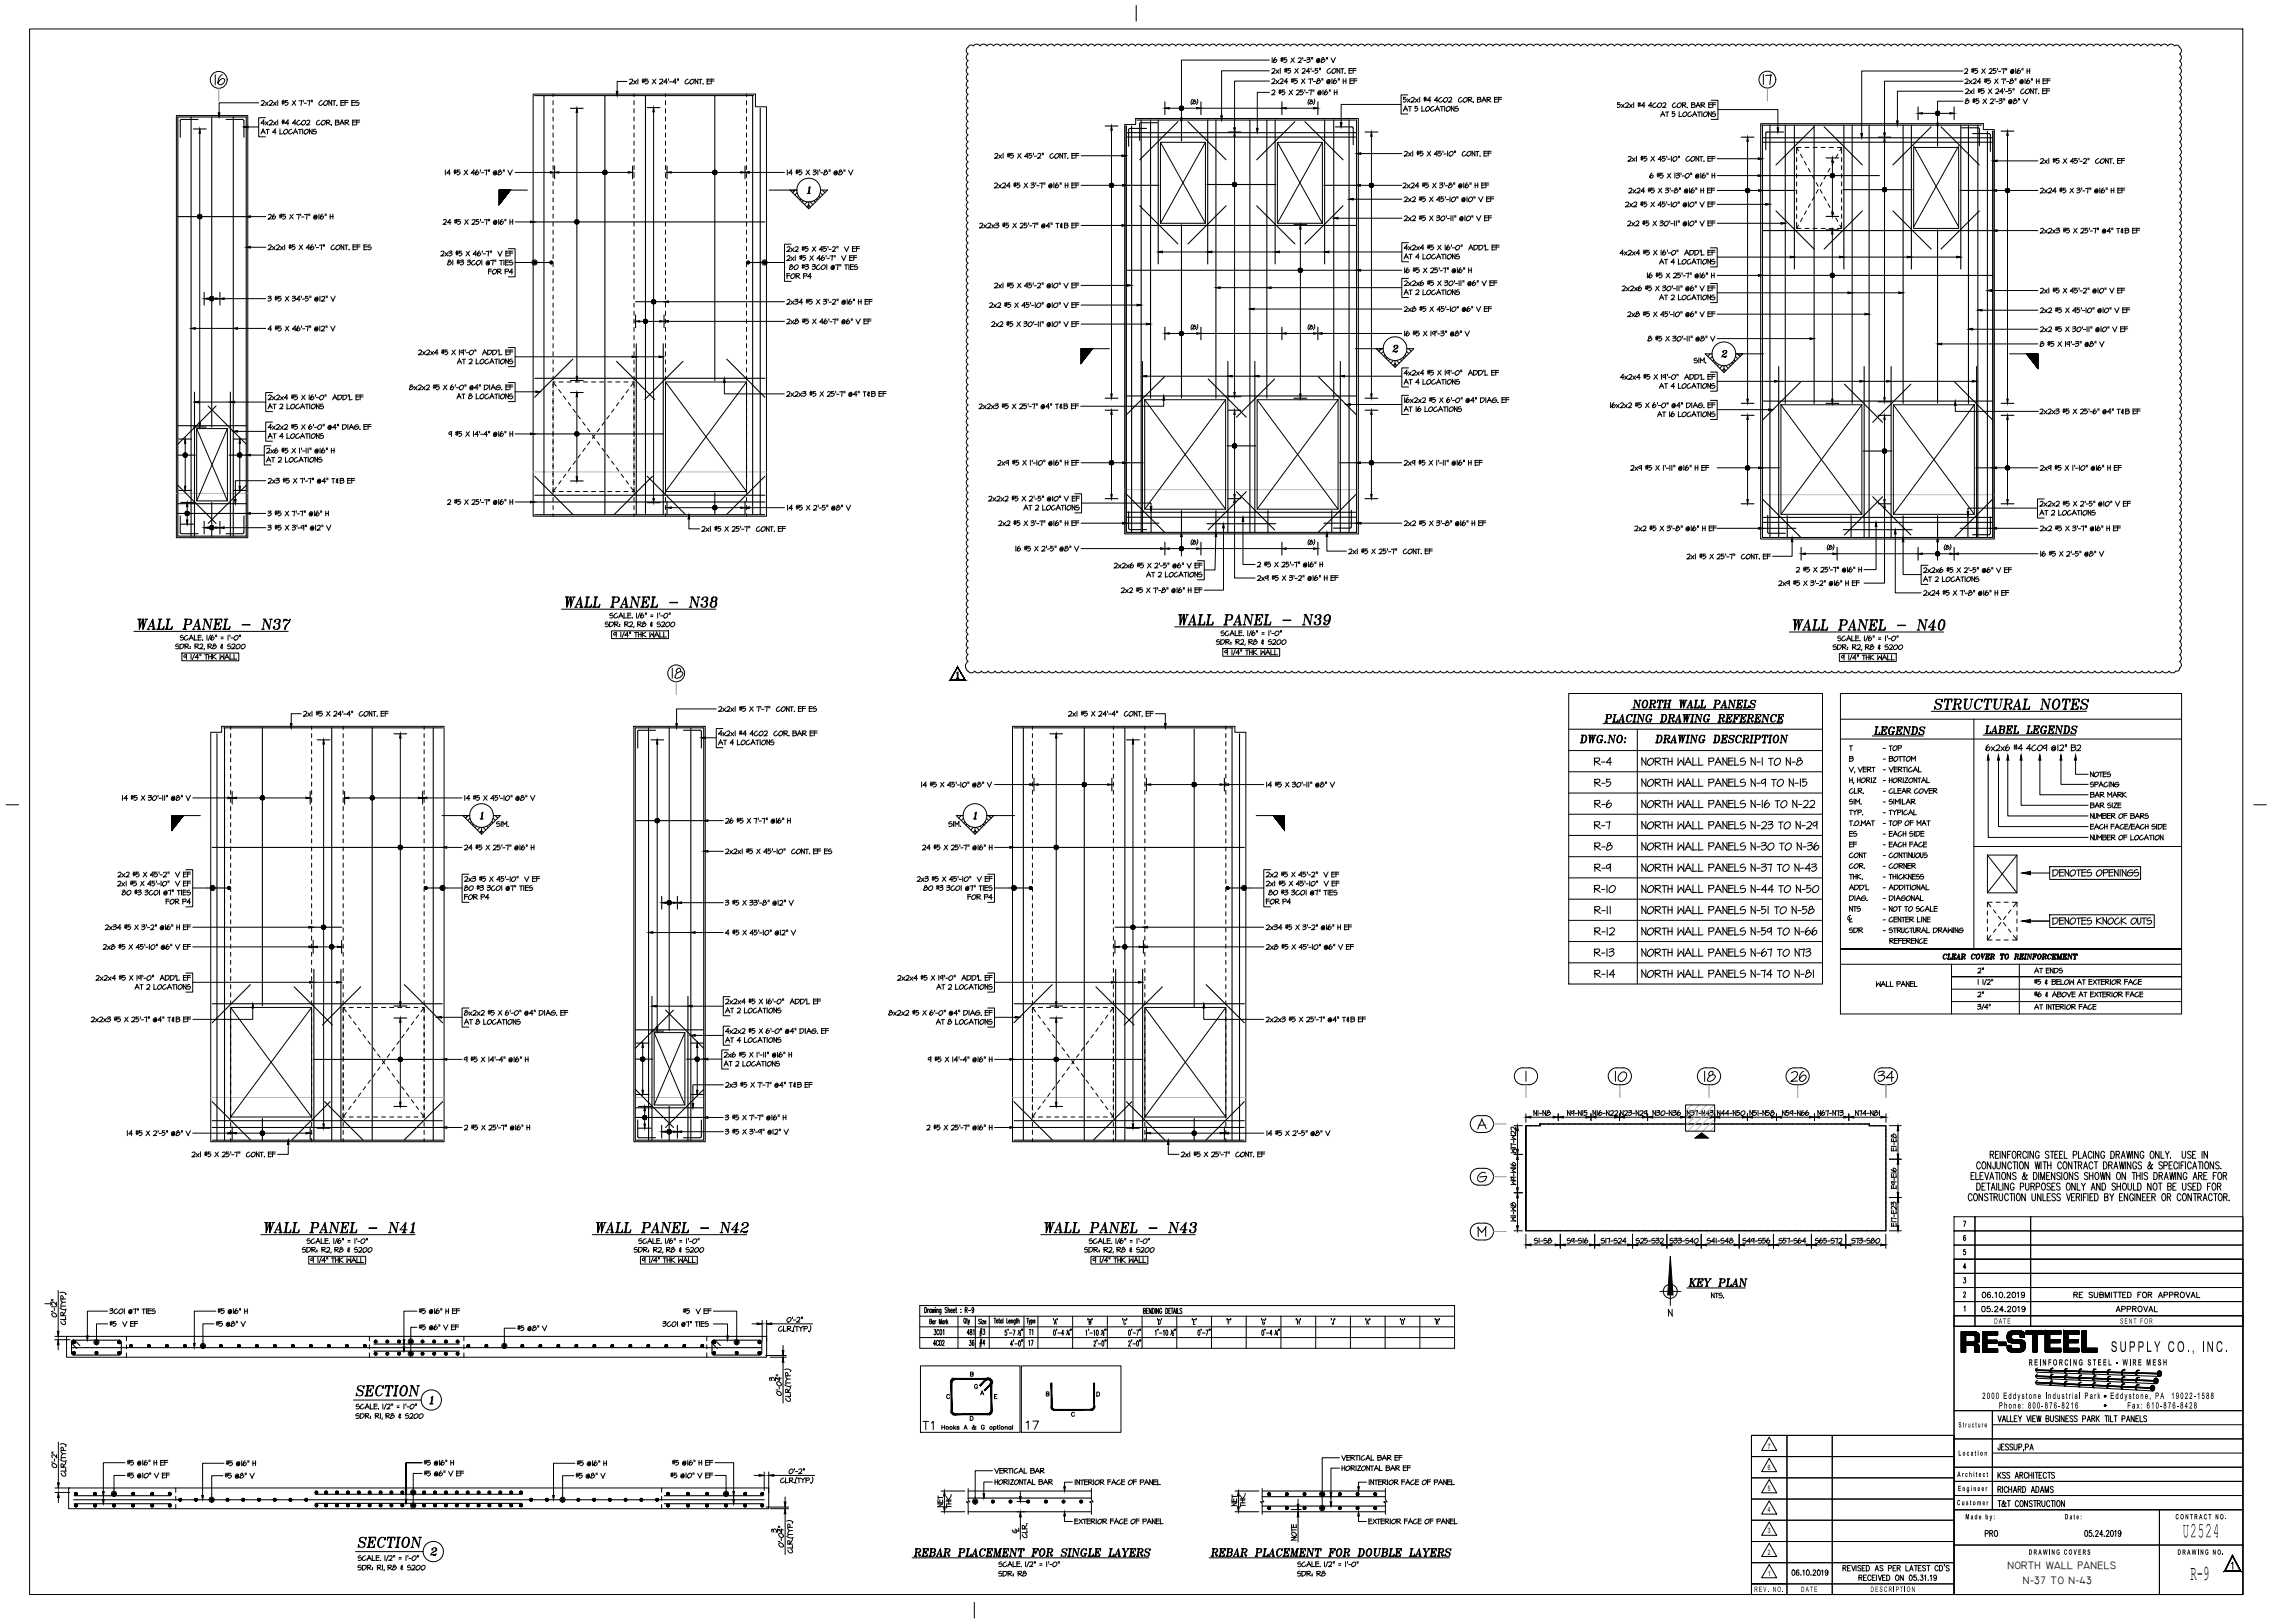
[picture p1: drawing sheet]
<svg xmlns="http://www.w3.org/2000/svg" width="1067mm" height="762mm" viewBox="0 0 1067 762" stroke-linecap="round" stroke-linejoin="round" font-family="sans-serif">
<defs><g id="words">
<g font-size="10">
<text x="1025" y="722">U2524</text>
<text x="1029" y="742">R-9</text>
</g>
<text font-size="6.9" x="991" y="635">SUPPLY CO., INC.</text>
<g font-size="5.1">
<text x="943" y="736">NORTH WALL PANELS</text>
<text x="950" y="744">N-37 TO N-43</text>
</g>
<text font-size="4.1" x="952" y="641">REINFORCING STEEL - WIRE MESH</text>
<g font-size="3.5">
<text x="936" y="622">DATE</text>
<text x="995" y="622">SENT FOR</text>
<text x="830" y="680">7</text>
<text x="919" y="683">Location</text>
<text x="830" y="690">6</text>
<text x="919" y="693">Architect</text>
<text x="830" y="700">5</text>
<text x="919" y="700">Engineer</text>
<text x="919" y="707">Customer</text>
<text x="830" y="710">4</text>
<text x="923" y="713">Made by:</text>
<text x="969" y="713">Date:</text>
<text x="1021" y="713">CONTRACT NO.</text>
<text x="830" y="720">3</text>
<text x="830" y="730">2</text>
<text x="953" y="730">DRAWING COVERS</text>
<text x="1022" y="730">DRAWING NO.</text>
<text x="830" y="740">1</text>
<text x="824" y="747">REV. NO.</text>
<text x="846" y="747">DATE</text>
<text x="878" y="747">DESCRIPTION</text>
</g>
</g></defs>
<!-- layer: 0-35 -->
<g fill="none" stroke="#000" stroke-width=".47">
<path d="M83 54h33v198h-33zM250 44h105v6h5v192h-110zM528 58h5v-2h105v195h-110zM827 58h104v3h5v192h-109zM545 67h21v38h-21zM600 67h21v38h-21zM899 69h21v38h-21zM249 123h1M360 123h1M312 179h39v52h-39zM537 188h38v51h-38zM590 188h38v51h-38z"/>
<path d="M836 190h38v51h-38zM889 190h38v51h-38zM92 201h15v34h-15zM99 344h5v-3h105v195h-110zM298 341h33v195h-33zM475 341h105v3h5v192h-110zM749 356h2v1h-2l2 2M749 356v3M754 358h-2M756 356v3M756 356l-2 2h3M771 356l2 3"/>
<path d="M771 356v3M773 356v3M774 356h2a1.7 1.7 0 0 1 0 2 1.7 1.7 0 0 1-3 0zM777 356h3l-1 1h-2l3 2M777 356v3M781 356v3M783 356h-3M783 356v3M785 356v3M785 357l-2 1M788 356v3M791 356v3"/>
<path d="M791 359l-2-2-1 2M793 356l1 3M793 356l-2 3M794 358h-2M795 356v3M797 359h-2M798 356v3M800 359h-3M802 356h3l-1 1h-2M802 356v3M807 356l1 3M807 356l-2 3"/>
<path d="M808 358h-2M809 356l2 3M809 356v3M811 356v3M812 356v3M814 356h-2M814 357h-2M814 359h-2M815 356v3M817 359h-3M819 356h-1l-1 1h2a1.4 1.4 0 0 1 0 2 1.4 1.4 0 0 1-2 0M822 356l2 3"/>
<path d="M822 356v3M824 356v3M826 358h-1M827 356v3M831 356v3M833 356h-3M834 356h1a1.7 1.7 0 0 1 1 2 1.7 1.7 0 0 1-3 0zM839 356l2 3M839 356v3M841 356v3M843 358h-2M844 358l1-1h1v1l-2 1z"/>
<path d="M845 357l1-1h-1l-1 1M749 366h2v1h-2l3 2M749 376h2v1h-2l3 2M749 366v3M749 376v3M754 368h-2M754 378h-2M754 367h2a1.4 1.4 0 0 1 0 2 1.4 1.4 0 0 1-1 0h-1M754 366v1M756 376a2.2 2.2 0 0 0-1 3h1l1-2h-1l-2 2M756 366h-2M771 366l2 3"/>
<path d="M771 376l2 3M771 366v3M771 376v3M773 366v3M773 376v3M774 366h2a1.7 1.7 0 0 1 0 2 1.7 1.7 0 0 1-3 0zM774 376h2a1.7 1.7 0 0 1 0 2 1.7 1.7 0 0 1-3 0zM777 366h2v1h-2l3 2M777 376h2v1h-2l3 2M777 366v3M777 376v3M781 366v3"/>
<path d="M781 376v3M783 366h-3M783 376h-3M783 366v3M783 376v3M785 366v3M785 376v3M785 367l-2 1M785 377l-2 1M788 366v3M788 376v3M791 366v3"/>
<path d="M791 376v3M791 369l-2-2-1 2M791 379l-2-2-1 2M793 366l1 3M793 376l1 3M793 366l-2 3M793 376l-2 3M794 368h-2M794 378h-2M795 366v3M795 376v3M797 369h-2"/>
<path d="M797 379h-2M798 366v3M798 376v3M800 369h-3M800 379h-3M802 366h3l-1 1h-2M802 376h3l-1 1h-2M802 366v3M802 376v3M807 366l1 3M807 376l1 3M807 366l-2 3"/>
<path d="M807 376l-2 3M808 368h-2M808 378h-2M809 366l2 3M809 376l2 3M809 366v3M809 376v3M811 366v3M811 376v3M812 366v3M812 376v3M814 366h-2"/>
<path d="M814 367h-2M814 369h-2M814 376h-2M814 377h-2M814 379h-2M815 366v3M815 376v3M817 369h-3M817 379h-3M819 366h-1l-1 1h2a1.4 1.4 0 0 1 0 2 1.4 1.4 0 0 1-2 0M819 376h-1l-1 1h2a1.4 1.4 0 0 1 0 2 1.4 1.4 0 0 1-2 0M822 366l2 3"/>
<path d="M822 376l2 3M822 366v3M822 376v3M824 366v3M824 376v3M826 368h-1M826 378h-1M827 376v3M829 366v3M829 366h-2v2h1l1-1M830 376a2.3 2.3 0 0 0-1 3h1l1-2h-1l-2 2M833 366v3"/>
<path d="M834 366h-2M835 376v3M835 366h2a1.7 1.7 0 0 1 0 2 1.7 1.7 0 0 1-3 0zM836 376h-3M837 376h1a1.7 1.7 0 0 1 1 2 1.7 1.7 0 0 1-3 0zM840 366l2 3M840 366v3M842 376l2 3M842 376v3M842 366v3M844 376v3M844 368h-1"/>
<path d="M845 366v3M846 378h-2M846 367h2a1.4 1.4 0 0 1 0 2 1.4 1.4 0 0 1-2 0M847 366v1M847 376h1l1 1-2 2h2M848 366h-2M850 376h1l1 1-2 2h2M749 386h2v1h-2l2 2M749 396h2v1h-2l3 2M749 386v3M749 396v3M754 388h-2"/>
<path d="M754 398h-2M755 398l1-1h1v1l-2 1h-1zM756 386l-1 3M756 386h-2M756 397v-1h-1v1M771 386l2 3M771 396l2 3M771 386v3M771 396v3M773 386v3M773 396v3M774 386h2a1.7 1.7 0 0 1 0 2 1.7 1.7 0 0 1-3 0z"/>
<path d="M774 396h2a1.7 1.7 0 0 1 0 2 1.7 1.7 0 0 1-3 0zM777 386h2v1h-2l3 2M777 396h2v1h-2l3 2M777 386v3M777 396v3M781 386v3M781 396v3M783 386h-3M783 396h-3M783 386v3M783 396v3M785 386v3"/>
<path d="M785 396v3M785 387h-2M785 397h-2M788 386v3M788 396v3M791 386v3M791 396v3M791 389l-2-2-1 2M791 399l-2-2-1 2M793 386l1 3M793 396l1 3M793 386l-2 3"/>
<path d="M793 396l-2 3M794 388h-2M794 398h-2M795 386v3M795 396v3M797 389h-2M797 399h-2M798 386v3M798 396v3M800 389h-3M800 399h-3M802 386h3l-1 1h-2"/>
<path d="M802 396h3l-1 1h-2M802 386v3M802 396v3M807 386l1 3M807 396l1 3M807 386l-2 3M807 396l-2 3M808 388h-2M808 398h-2M809 386l2 3M809 396l2 3M809 386v3"/>
<path d="M809 396v3M811 386v3M811 396v3M812 386v3M812 396v3M814 386h-2M814 387h-2M814 389h-2M814 396h-2M814 397h-2M814 399h-2M815 386v3"/>
<path d="M815 396v3M817 389h-3M817 399h-3M819 386h-1l-1 1h2a1.4 1.4 0 0 1 0 2 1.4 1.4 0 0 1-2 0M819 396h-1l-1 1h2a1.4 1.4 0 0 1 0 2 1.4 1.4 0 0 1-2 0M822 386l2 3M822 396l2 3M822 386v3M822 396v3M824 386v3M824 396v3M826 388h-1"/>
<path d="M826 398h-1M827 396h2l-1 1M827 397h2a1.4 1.4 0 0 1 0 2 1.4 1.4 0 0 1-2 0M827 386h2v1l-2 2h2M830 386h2l-1 1M830 387h2a1.4 1.4 0 0 1 0 2 1.4 1.4 0 0 1-2 0M831 396h1a1.7 1.7 0 0 1 1 2 1.7 1.7 0 0 1-3 0zM836 386v3M837 396v3M837 386h-2M838 396h-2M838 386h2a1.7 1.7 0 0 1 0 2 1.7 1.7 0 0 1-2 0z"/>
<path d="M839 396h1a1.7 1.7 0 0 1 1 2 1.7 1.7 0 0 1-3 0zM843 386l2 3M843 386v3M844 396l2 3M844 396v3M845 386v3M846 396v3M848 388h-2M848 398h-1M848 386h2l1 1-3 2h3M849 396h2l-1 1M849 397h2a1.4 1.4 0 0 1-1 2 1.4 1.4 0 0 1-1 0"/>
<path d="M853 396a2.2 2.2 0 0 0-1 3l2-1v-1h-1l-1 1M853 386v3M853 386h-1l-1 1 1 1 1-1M97 417h2M209 417h1M474 417h1M585 417h1M749 416h2v1h-2l2 2M749 406h2v1h-2l3 2M749 416v3M749 406v3M754 418h-2"/>
<path d="M754 408h-2M755 416v3M756 406v3M756 416h2a1.7 1.7 0 0 1 0 2 1.7 1.7 0 0 1-2 0zM756 406h-1l-1 2h1l1-1M771 406l2 3M771 416l2 3M771 406v3M771 416v3M773 406v3M773 416v3M774 406h2a1.7 1.7 0 0 1 0 2 1.7 1.7 0 0 1-3 0z"/>
<path d="M774 416h2a1.7 1.7 0 0 1 0 2 1.7 1.7 0 0 1-3 0zM777 406h3l-1 1h-2l3 2M777 416h2v1h-2l3 2M777 406v3M777 416v3M781 406v3M781 416v3M783 406h-3M783 416h-3M783 406v3M783 416v3M785 406v3"/>
<path d="M785 416v3M785 407h-2M785 417h-2M788 406v3M788 416v3M791 406v3M791 416v3M791 409l-2-2-1 2M791 419l-2-2-1 2M793 406l1 3M793 416l1 3M793 406l-2 3"/>
<path d="M793 416l-2 3M794 408h-2M794 418h-2M795 406v3M795 416v3M797 409h-2M797 419h-2M798 406v3M798 416v3M800 409h-3M800 419h-3M802 406h3l-1 1h-2"/>
<path d="M802 416h3l-1 1h-2M802 406v3M802 416v3M807 406l1 3M807 416l1 3M807 406l-2 3M807 416l-2 3M808 408h-2M808 418h-2M809 406l2 3M809 416l2 3M809 406v3"/>
<path d="M809 416v3M811 406v3M811 416v3M812 406v3M812 416v3M814 406h-2M814 407h-2M814 409h-2M814 416h-2M814 417h-2M814 419h-2M815 406v3"/>
<path d="M815 416v3M817 409h-3M817 419h-3M819 406h-1l-1 1h2a1.4 1.4 0 0 1 0 2 1.4 1.4 0 0 1-2 0M819 416h-1l-1 1h2a1.4 1.4 0 0 1 0 2 1.4 1.4 0 0 1-2 0M822 406l2 3M822 416l2 3M822 406v3M822 416v3M824 406v3M824 416v3M826 408h-1"/>
<path d="M826 418h-1M827 406h2l-1 1M827 407h2a1.3 1.3 0 0 1 0 2 1.3 1.3 0 0 1-2 0M829 416v3M829 416l-2 2h3M832 406l-1 3M832 406h-2M832 416v3M832 416l-2 2h3M836 406v3M836 416v3M837 406h-3"/>
<path d="M837 416h-2M838 406h1a1.7 1.7 0 0 1 1 2 1.7 1.7 0 0 1-3 0zM839 416h1a1.7 1.7 0 0 1 0 2 1.7 1.7 0 0 1-2 0zM843 406l2 3M843 406v3M843 416l3 3M844 416v3M845 406v3M845 416v3M847 408h-2M848 418h-2M848 417h2a1.4 1.4 0 0 1 0 2 1.4 1.4 0 0 1-2 0"/>
<path d="M849 416v1M849 406v3M850 406l-2 2h2M850 416h-2M851 406h2l-1 1M851 407h2a1.3 1.3 0 0 1-1 2 1.3 1.3 0 0 1-1 0M852 416h1a1.7 1.7 0 0 1 1 2 1.7 1.7 0 0 1-3 0zM933 401h14v18h-14zM749 426h2v1h-2l3 2M749 436h2v1h-2l3 2M749 426v3M749 436v3"/>
<path d="M754 428h-2M754 437l-2 1M755 426v3M755 435v4M756 436h1l1 1-2 2h2M756 426v3M771 426l2 3M771 436l2 3M771 425v4M771 435v4M773 425v4M773 435v4"/>
<path d="M774 426h2a1.7 1.7 0 0 1 0 2 1.7 1.7 0 0 1-3 0zM774 436h2a1.7 1.7 0 0 1 0 2 1.7 1.7 0 0 1-3 0zM777 426h3l-1 1h-2l3 2M777 436h2v1h-2l3 2M777 426v3M777 436v3M781 426v3M781 436v3M783 426h-3M783 436h-3M783 426v3M783 436v3"/>
<path d="M785 425v4M785 435v4M785 427h-2M785 437h-2M788 426v3M788 436v3M791 425v4M791 435v4M791 429l-2-2-1 2M791 439l-2-2-1 2M793 425l1 4M793 435l1 4"/>
<path d="M793 425l-2 4M793 435l-2 4M794 428h-2M794 438h-2M795 425v4M795 435v4M797 429h-2M797 439h-2M798 425v4M798 435v4M800 429h-3M800 439h-3"/>
<path d="M802 426h3l-1 1h-2M802 436h3l-1 1h-2M802 426v3M802 436v3M807 425l1 4M807 435l1 4M807 425l-2 4M807 435l-2 4M808 428h-2M808 438h-2M809 426l2 3M809 436l2 3"/>
<path d="M809 425v4M809 435v4M811 425v4M811 435v4M812 425v4M812 435v4M814 426h-2M814 427h-2M814 429h-2M814 436h-2M814 437h-2M814 439h-2"/>
<path d="M815 425v4M815 435v4M817 429h-3M817 439h-3M819 426h-1l-1 1h2a1.4 1.4 0 0 1 0 2 1.4 1.4 0 0 1-2 0M819 436h-1l-1 1h2a1.4 1.4 0 0 1 0 2 1.4 1.4 0 0 1-2 0M822 426l2 3M822 436l2 3M822 425v4M822 435v4M824 425v4M824 435v4"/>
<path d="M826 427l-1 1M826 437l-1 1M827 427h2a1.3 1.3 0 0 1 0 1 1.3 1.3 0 0 1-2 1M827 437h2a1.4 1.4 0 0 1 0 1 1.4 1.4 0 0 1-2 1M827 425v2M827 435v2M829 426h-2M829 436h-2M830 425v4M832 435v4M832 436h-2v1l1 1 1-2M834 426v3"/>
<path d="M835 426h-2M836 436v3M837 426h1a1.7 1.7 0 0 1 0 2 1.7 1.7 0 0 1-2 0zM837 436h-2M838 436h1a1.7 1.7 0 0 1 1 2 1.7 1.7 0 0 1-3 0zM841 426l3 3M842 425v4M843 436l2 3M843 435v4M843 425v4M845 435v4M846 427l-2 1"/>
<path d="M846 427h2a1.4 1.4 0 0 1 0 1 1.4 1.4 0 0 1-2 1M847 425v2M847 437l-1 1M848 426h-2M849 435a2.2 2.2 0 0 0-1 4l2-1v-1h-1l-1 1M849 428l2-1h1l-1 1-1 1h-1zM851 427v-1h-1h-1l1 1M852 435a2.2 2.2 0 0 0-1 4l2-1v-1h-1l-1 1M749 446h2v1h-2l2 2M749 456h2v1h-2l3 2M749 446v3M749 456v3"/>
<path d="M754 447l-2 1M754 457h-2M755 445v4M755 455v4M756 446h2l-1 1M756 447h2a1.4 1.4 0 0 1-1 2 1.4 1.4 0 0 1-1-1M757 455v4M758 455l-2 3h2M771 446l2 3M771 455l2 4M771 445v4M771 455v4"/>
<path d="M773 445v4M773 455v4M774 446h2a1.7 1.7 0 0 1 0 2 1.7 1.7 0 0 1-3 0zM774 456h2a1.7 1.7 0 0 1 0 2 1.7 1.7 0 0 1-3 0zM777 446h2v1h-2l3 2M777 456h2v1h-2l3 2M777 446v3M777 455v4M781 446v3M781 456v3M783 446h-3M783 456h-3"/>
<path d="M783 446v3M783 455v4M785 445v4M785 455v4M785 447h-2M785 457h-2M788 446v3M788 455v4M791 445v4M791 455v4M791 449l-2-2-1 2M791 459l-2-3-1 3"/>
<path d="M793 445l1 4M793 455l1 4M793 445l-2 4M793 455l-2 4M794 448h-2M794 457l-2 1M795 445v4M795 455v4M797 449h-2M797 459h-2M798 445v4M798 455v4"/>
<path d="M800 449h-3M800 459h-3M802 446h3l-1 1h-2M802 456h3l-1 1h-2M802 446v3M802 455v4M807 445l1 4M807 455l1 4M807 445l-2 4M807 455l-2 4M808 448h-2M808 457l-2 1"/>
<path d="M809 446l2 3M809 455l2 4M809 445v4M809 455v4M811 445v4M811 455v4M812 445v4M812 455v4M814 446h-2M814 447h-2M814 449h-2M814 455l-2 1"/>
<path d="M814 457h-2M814 459h-2M815 445v4M815 455v4M817 449h-3M817 459h-3M819 446h-1l-1 1h2a1.4 1.4 0 0 1 0 2 1.4 1.4 0 0 1-2 0M819 456h-1l-1 1h2a1.4 1.4 0 0 1 0 2 1.4 1.4 0 0 1-2 0M822 446l2 3M822 455l2 4M822 445v4M822 455v4"/>
<path d="M824 445v4M824 455v4M826 447l-1 1M826 457h-1M829 445a2.3 2.3 0 0 0-1 4l1-1v-1h-1l-1 1M829 455l-1 4M829 456h-2M831 455v4M832 455l-2 3h2M832 445l-1 4M832 446h-2M836 446v3"/>
<path d="M836 456v3M837 446h-2M837 456h-2M838 446h1a1.7 1.7 0 0 1 1 2 1.7 1.7 0 0 1-3 0zM838 456h1a1.7 1.7 0 0 1 1 2 1.7 1.7 0 0 1-3 0zM843 455l2 4M843 446l2 3M843 445v4M843 455v4M845 445v4M845 455v4M847 445v4"/>
<path d="M847 457h-1M847 446h-2M848 446h2l-1 1M848 447h2a1.4 1.4 0 0 1 0 2 1.4 1.4 0 0 1-2-1M848 457h1h1v2h-1h-1zM849 457l1-1-1-1-1 1 1 1M851 455v4M864 446h160v30h-160zM916 459h108h-108M108 473h38v51h-38zM538 473h38v51h-38zM916 464h108"/>
<path d="M916 470h108M307 485h15v34h-15zM791 519h14v12h-14zM709 539h3M709 537h3M709 533h3M709 535h3M710 537v1M711 535v1M711 529h4M712 539l-2 1 2 1M712 533l-2 1 2 1"/>
<path d="M712 531v2l-2-2-1 1 1 1M712 529v2l-2-2-1 1 1 1M713 531v9M716 523v4M716 529h.1M716 540h1M716 538h1M716 535h1M716 533h1M716 531h1M719 529h.1M719 525h10"/>
<path d="M720 521l2 3M720 521v3M721 529h.1M721 521v3M722 521v3M723 528h.1M723 528h155v1M723 528h155M723 528v1h-7M724 523h-1M725 528h.1M726 521v3l-2-3v3"/>
<path d="M727 522h1v1l-2 1v-1zM727 528h.1M727 522v-1v1M729 528h.1M732 523v3M732 528h.1M734 525h11M734 528h.1M736 521l1 3M736 521v3M737 528h.1M737 521v3"/>
<path d="M739 528h.1M739 521v3M739 522h-1v1l1-1M740 528h.1M741 523h-1M741 521l2 3M741 521v3M742 528h.1M742 521v3M743 521v3M744 522l1 1-1 1v-1M744 521v1"/>
<path d="M745 528h.1M745 521l-1 1M747 523v3M747 528h.1M748 521l1 3M748 521v3M749 521v3M749 525h9M749 528h.1M750 521v3M750 528h.1M752 521a1.3 1.3 0 0 0-1 1 1.3 1.3 0 0 0 0 2l1-1v-1l-1 1"/>
<path d="M753 528h.1M754 523h-1M754 521v3M755 528h.1M756 521v3l-2-3M756 522l1-1 1 1-2 2h2M758 528h.1M758 522l1-1 1 1-2 2h2M760 528h.1M760 523v3M762 521v3l-1-3v3M763 522l1-1v1l-1 2h1"/>
<path d="M763 525h8M763 528h.1M765 522l1-1-1 1M765 522l1 1-1 1v-1M766 528h.1M768 523h-1M768 528h.1M769 521v3M770 524l-2-3v3M770 522l1-1v1l-1 2h1M770 528h.1M771 528h.1"/>
<path d="M773 521v3M773 522h-1l1 1v-1M774 523v3M774 528h.1M776 525h13M776 521l2 3M776 528h.1M776 521v3M777 521v3M778 522l1-1v1M778 522l1 1a.9 .9 0 0 1 0 1 .9 .9 0 0 1-1-1M779 528h.1"/>
<path d="M781 528h.1M782 528h.1M783 523h-1M784 521l1 3M784 521v3M784 528h.1M785 521v3M786 522l1-1-1 1M786 522l1 1a.9 .9 0 0 1 0 1 .9 .9 0 0 1-1-1M787 528h.1M788 521a1.3 1.3 0 0 0 0 1 1.3 1.3 0 0 0 0 2l1-1v-1l-2 1M789 528h.1"/>
<path d="M791 523v3M791 528h.1M792 521l2 3M792 521v3M792 528h.1M793 521v3M794 525h9M794 522l1-1v1M794 522l1 1a.9 .9 0 0 1 0 1 .9 .9 0 0 1-1-1M795 528h.1M797 521v3M797 528h.1"/>
<path d="M797 522h-1M799 523h-1M799 521l2 3M799 521v3M799 528h.1M800 521v3M802 528h.1M803 523h-2l1-2v3M803 528h.1M803 522l1-1v1M803 522l1 1a.9 .9 0 0 1 0 1 .9 .9 0 0 1-1-1M805 523v3"/>
<path d="M805 528h.1M806 521l2 3M806 521v3M807 525h11M808 528h.1M808 521v3M809 521v3M810 521l-2 2h2M810 528h.1M811 521v3M812 521l-2 2h2M812 528h.1"/>
<path d="M813 528h.1M813 523h-1M815 521v3M815 524l-1-3v3M816 528h.1M816 521v1l1 1-1 1v-1M817 521l-1 1M818 528h.1M820 523v3M820 528h.1M823 525h9M823 521v3"/>
<path d="M823 528h.1M823 524l-1-3v3M823 521v1l2 1-1 1-1-1M824 528h.1M825 521l-2 1M825 521v3M826 528h.1M827 523h-1M828 521l1 3M828 521v3M829 528h.1M829 521v3"/>
<path d="M829 522l2 1-1 1-1-1M830 521v1M831 521l-2 1M831 528h.1M832 522h1v1l-1 1zM832 522h1l-1-1v1M833 528h.1M834 523v3M834 528h.1M837 525h13M837 528h.1M837 521l1 3"/>
<path d="M837 521v3M838 521v3M839 522l1 1-1 1v-1M839 521v1M839 528h.1M840 521l-1 1M841 528h.1M842 521v3M842 522h-1v1l1-1M843 523h-1M844 521l1 3M844 528h.1"/>
<path d="M844 521v3M845 528h.1M845 521v3M847 521a1.3 1.3 0 0 0-1 1 1.3 1.3 0 0 0 0 2l1-1v-1l-1 1M847 528h.1M849 521a1.3 1.3 0 0 0-1 1 1.3 1.3 0 0 0 1 2v-1v-1l-1 1M850 528h.1M852 523v3M852 528h.1M853 521l2 3M854 521v3M854 525h12"/>
<path d="M854 528h.1M855 521v3M855 528h.1M856 521a1.3 1.3 0 0 0-1 1 1.3 1.3 0 0 0 1 2l1-1v-1l-2 1M858 528h.1M858 521v3M859 522h-2M860 528h.1M860 523h-1M860 521l2 3M861 521v3M862 521v3"/>
<path d="M862 528h.1M863 521v3M864 522h-2M864 522l1-1v1M864 522l2 1a.9 .9 0 0 1-1 1 .9 .9 0 0 1-1-1M865 528h.1M866 528h.1M868 523v3M868 528h.1M870 525h13M871 528h.1M873 521v3l-2-3v3"/>
<path d="M873 528h.1M874 521v3M874 522h-1M875 528h.1M876 521v3M876 521l-1 2h1M878 528v1h7M878 523h-1M878 521v3M880 521v3l-2-3M880 523l1-1h1l-1 2-1-1zM880 529h.1"/>
<path d="M881 522v-1v1M882 521v3M883 529h.1M885 530h.1M885 529l1 49M885 529v49M885 540h1M885 538h1M885 535h1M885 533h1M885 532h1M885 530h1"/>
<path d="M886 523v4M887 529h6M888 538h2M888 539v1M888 535v1M889 533h-1v1h1M889 533h1v1a1.2 1.2 0 0 1-1-1zM889 539v1M889 535v1M889 536v2M890 539v1M890 535v1h-2"/>
<path d="M891 531v11M709 546a1.3 1.3 0 0 0 1 1 1.3 1.3 0 0 0 2 0l-1-1h-1l1 1M709 554h3M709 553h3M709 549h3M709 548h3M709 541h3M709 550h3M710 553v1l1-1h-1M711 551v1M711 560h4M711 542h4"/>
<path d="M712 554l-2 1 2 1h-3M712 549l-2 1 2 1M713 544v14M716 560h1M716 558h1M716 556h1M716 553h1M716 551h1M716 549h1M716 546h1M716 544h1M716 542h1"/>
<path d="M885 560h1M885 558h1M885 556h1M885 553h1M885 551h1M885 549h1M885 546h1M885 544h1M885 542h1M887 544h6M888 549a1.3 1.3 0 0 0 1 1 1.3 1.3 0 0 0 1-1l-1-1v1l1 1M888 540h2"/>
<path d="M888 555h2M888 551h2M888 557v1M888 551v2M888 555l1 1v-1M889 557v1M889 551v2M889 553v1M890 557v1h-2M890 551v2h-2M891 547v13M709 567h3"/>
<path d="M709 571h3M709 573h3M710 565h-1v1h1M710 565h1l1 1a1.2 1.2 0 0 1-2-1zM711 569v1M711 578h4M712 571l-2 1 2 1M712 567l-2 1 2 1h-3M713 562v13M716 578h170M716 578v-49l1 49M716 579v7"/>
<path d="M716 576h1M716 574h1M716 571h1M716 569h1M716 567h1M716 564h1M716 562h1M718 578h.1M720 578h.1M722 578h.1M725 578h.1M728 578h.1"/>
<path d="M730 578h.1M733 578h.1M733 579v7M735 578h.1M736 578h.1M738 578h.1M741 578h.1M743 578h.1M746 578h.1M749 578h.1M749 579v7M751 578h.1"/>
<path d="M754 578h.1M756 578h.1M757 578h.1M759 578h.1M762 578h.1M764 578h.1M767 578h.1M767 579v7M770 578h.1M772 578h.1M775 578h.1M777 578h.1"/>
<path d="M778 578h.1M780 578h.1M783 578h.1M783 579v7M785 578h.1M788 578h.1M791 578h.1M793 578h.1M796 578h.1M798 578h.1M799 578h.1M799 579v7"/>
<path d="M801 578h.1M804 578h.1M806 578h.1M809 578h.1M812 578h.1M814 578h.1M817 578h.1M817 579v7M819 578h.1M820 578h.1M822 578h.1M825 578h.1"/>
<path d="M827 578h.1M830 578h.1M833 578h.1M833 579v7M835 578h.1M838 578h.1M840 578h.1M841 578h.1M843 578h.1M846 578h.1M848 578h.1M851 578h.1"/>
<path d="M851 579v7M854 578h.1M856 578h.1M859 578h.1M861 578h.1M862 578h.1M864 578h.1M867 578h.1M867 579v7M869 578h.1M872 578h.1M874 578h.1"/>
<path d="M876 578h.1M879 578h.1M881 578h.1M883 578h.1M885 579v7M885 576h1M885 574h1M885 571h1M885 569h1M885 567h1M885 564h1M885 562h1"/>
<path d="M886 578h-170M887 578h6M887 562h6M888 574h2M888 576h2M888 572h2M888 570h2M888 574v2M888 568v2M888 572v1M889 565h-1v1M889 574v2"/>
<path d="M889 568v2M889 566v-2l1 1v1M889 570v1M890 566v2l-1-2-1 1v1M890 574v2M890 568v2M891 565v10M719 584h11M722 581l-1 1h-1h2a1 1 0 0 1 0 2 .9 .9 0 0 1-1 0M723 581v3M724 583h-1M726 581l-1 1h1a1 1 0 0 1 0 2 .9 .9 0 0 1-1 0"/>
<path d="M727 583l1-1h1l-2 2v-1zM728 582l-1-1v1M735 584h11M737 581l-1 1h1a1 1 0 0 1 0 2 .9 .9 0 0 1-1 0M739 581v3M739 581l-1 1v1l1-1M741 583h-1M742 581l-1 1h2a1.1 1.1 0 0 1-1 2 .9 .9 0 0 1-1 0M743 581v3M745 581a1.3 1.3 0 0 0-1 1 1.3 1.3 0 0 0 1 2l1-1-1-1-1 1M751 584h13M753 581l-1 1h1a1 1 0 0 1 0 2 .9 .9 0 0 1-1 0"/>
<path d="M754 581v3M756 581v3M756 581l-1 1M757 583h-1M759 581l-1 1h1a1 1 0 0 1 0 2 .9 .9 0 0 1-1 0M760 582l1-1v1l-1 2h1M763 581v3M763 581l-1 2h2M769 584h11M769 581l-1 1h2a1.1 1.1 0 0 1-1 2 .9 .9 0 0 1-1 0M770 582l1-1 1 1-2 2h2M772 582l2 1-1 1-1-1"/>
<path d="M772 581v1M773 581h-1M775 583h-1M777 581l-1 1h1a1 1 0 0 1 0 2 .9 .9 0 0 1-1 0M778 582l1-1-1 1M778 582l1 1-1 1v-1M780 582l1-1v1l-2 2h2M785 584h11M785 581l-1 1h2a1.1 1.1 0 0 1-1 2 .9 .9 0 0 1-1 0M786 582l1-1v1M786 582l2 1-1 1-1-1M788 582l1-1v1"/>
<path d="M788 582l2 1-1 1-1-1M791 583h-1M793 581l-1 1h-1h2a1 1 0 0 1 0 2 .9 .9 0 0 1-1 0M795 581v3M795 581l-2 2h2M801 584h13M803 581l-1 1h1a1 1 0 0 1 0 2 .9 .9 0 0 1-1 0M805 583h-1l1-2v3M806 581v3M808 583h-1M809 581l-1 1h2a1.1 1.1 0 0 1-1 2 .9 .9 0 0 1-1 0M811 581v3"/>
<path d="M811 581l-1 2h2M812 583l1-1h1l-1 2-1-1zM813 582v-1v1M819 584h11M820 581l-1 1h-1h2a1 1 0 0 1 0 2 1 1 0 0 1-2 0M822 583h-2l2-2v3M824 581v3M824 581l-1 1h-1l1 1 1-1M825 583h-1M827 581l-1 1h1a1 1 0 0 1 0 2 .9 .9 0 0 1-1 0M828 582l1 1-1 1v-1M828 581v1"/>
<path d="M829 581h-1M830 581a1.3 1.3 0 0 0 0 1 1.3 1.3 0 0 0 0 2l1-1v-1l-2 1M835 584h13M837 581l-2 1h2a1 1 0 0 1 0 2 1 1 0 0 1-2 0M837 582l2 1-1 1-1-1M837 581v1M838 581h-1M840 581v3M840 581l-1 1M842 583h-1M844 581l-1 1h-1h2a1 1 0 0 1 0 2 1 1 0 0 1-2 0M845 581a1.3 1.3 0 0 0-1 1 1.3 1.3 0 0 0 1 2l1-1-1-1-1 1"/>
<path d="M847 581v3M848 581l-2 2h2M853 584h11M854 581l-1 1h-1h2a1 1 0 0 1 0 2 1 1 0 0 1-2 0M855 581a1.3 1.3 0 0 0-1 1 1.3 1.3 0 0 0 1 2l1-1v-1l-2 1M856 581v1l2 1-1 1-1-1M858 581h-2M859 583h-1M861 581l-1 1h1a1 1 0 0 1 0 2 .9 .9 0 0 1-1 0M863 581v3M863 581l-1 1M863 582l1-1 1 1-2 2h2"/>
<path d="M869 584h14M871 581l-1 1h-1h2a1 1 0 0 1 0 2 1 1 0 0 1-2 0M873 581l-1 3M873 581l-2 1M873 582l1-1v1M873 582l2 1-1 1-1-1M876 583h-1M878 581l-1 1h1a1 1 0 0 1 0 2 .9 .9 0 0 1-1 0M879 583l1-1-1 2-1-1zM880 582l-1-1v1M31 627h329v10h-329zM45 628v1"/>
<path d="M95 630v1M193 631v3M237 630v1M346 628v1M32 699h329v9h-329zM54 699v1M341 699v1M455 699v5v1h-1l1 1v5M512 699v5l1 1h-1v1v5M593 699v5v1h-1l1 1v5M651 699v5v1h-1l1 1v5M99 702v1"/>
<path d="M264 702v1M455 700h57M455 710h57M458 703v1M593 700h58M593 710h58"/>
<circle cx="251" cy="123" r="1.2"/>
<circle cx="359" cy="123" r="1.2"/>
<circle cx="100" cy="417" r="1.2"/>
<circle cx="208" cy="417" r="1.2"/>
<circle cx="476" cy="417" r="1.2"/>
<circle cx="584" cy="417" r="1.2"/>
<circle cx="781" cy="523" r="1"/>
<circle cx="818" cy="523" r="1"/>
<circle cx="796" cy="583" r="1"/>
<circle cx="882" cy="583" r="1"/>
<circle cx="45" cy="630" r="1.2"/>
<circle cx="95" cy="632" r="1.2"/>
<circle cx="193" cy="630" r="1.2"/>
<circle cx="193" cy="636" r="1.2"/>
<circle cx="237" cy="632" r="1.2"/>
<circle cx="346" cy="630" r="1.2"/>
<circle cx="54" cy="701" r="1.2"/>
<circle cx="99" cy="704" r="1.2"/>
<circle cx="194" cy="701" r="1.2"/>
<circle cx="194" cy="707" r="1.2"/>
<circle cx="264" cy="704" r="1.2"/>
<circle cx="341" cy="701" r="1.2"/>
<circle cx="458" cy="705" r="1.2"/>
<circle cx="621" cy="701" r="1.2"/>
<circle cx="621" cy="708" r="1.2"/>
</g>
<!-- layer: 0 -->
<g fill="none" stroke="#000" stroke-width=".47">
<path d="M240 89l-6 7v-7h14M361 89h13M371 89h.1M373 89l-1 1M374 90l-1 2M375 92l-1 1M376 93v1M377 94v1M379 97l1-1 1 1M379 95l-1 1M379 91h1M380 88v3"/>
<path d="M380 91h-1M380 91h.1M380 95l2 1M382 94l1 1M383 93l1 1M384 92l1 1M385 90l1 2M386 89l1 1M388 89h.1M242 123h7M361 123h7M513 164l-5 6v-6h13"/>
<path d="M636 164h13M646 164h.1M649 164l-2 1M650 165l-1 1M650 167h.1M651 168h.1M653 169h-1M654 172l1-1 1 1M654 169l-1 1M655 163h.1M655 163h-1a1 1 0 0 1 1-1 1 1 0 0 1 1 1l-1 1-1 1M656 169l1 1"/>
<path d="M656 162v1l-1 1M656 165h-2M656 165h-1h1M656 162v1M657 169h1M659 168h.1M660 167h.1M660 165l1 1M661 164l2 1M664 164h.1M801 166h.1M803 166l-1 1"/>
<path d="M804 167l-1 1M805 169l-1 1M806 170l-1 1M807 171l-1 1M809 174v-1l1 1M809 172l-1 1M809 165h.1M809 165a.9 .9 0 0 1 1 0 .9 .9 0 0 1 1 0l-2 2v1M810 172l1 1M810 165h1l-2 1M811 167h-2M811 167l-1 1-1-1h1"/>
<path d="M811 165l-1 1M812 171l1 1M813 170l1 1M814 169l1 1M815 167l1 1M815 166h13M816 166l1 1M818 166h.1M944 166h13v7l-5-7M63 296h72M65 291h1M65 291h.1"/>
<path d="M65 291v4l1-4M66 291v3l1-3M66 294l-1 1M66 291h.1M67 291v4v-4M67 291l1 3 1-3M68 294l-1 1M68 291h1M69 295h1M70 295l2-4v4M70 294h2M71 291l1 4"/>
<path d="M71 295h2M72 291v4M72 295h.1M72 295h1M74 295h3v-1v1M74 295h.1M74 291h2M75 291h.1M75 295h.1M75 291l-1 4M75 291v4M76 291h-1"/>
<path d="M77 295h-1M77 295h4v-1l-1 1M78 295h.1M78 291h2M78 291h1M79 295h.1M79 291h.1M79 291l-1 4M79 291v4M80 291h-1M81 295h-1M86 295h2"/>
<path d="M87 295h-1M87 291h2l1 1-1 1h-2M87 291h.1M87 295h.1M87 291l-1 4M87 291v4M88 291l-1 4M88 291h.1M89 291h1l-1 2M90 291v2M90 295h2M91 295h.1"/>
<path d="M91 295l2-4 1 4M91 294h2M93 295h1M93 291v4M93 291l1 4M93 295h.1M94 295h.1M95 295h1M96 291h1l2 4M96 291h.1M96 291l2 4M99 291h1"/>
<path d="M99 291v4l-3-4v4M100 295h3l1-1-1 1M101 295h-1M101 291h3v1v-1M101 291h.1M101 295h1M101 295h.1M101 291v4M101 293h2M102 291l-1 4M102 291h.1M103 293h-1h1"/>
<path d="M103 292v2zM103 291h1M104 295h-2M104 295h-1M104 291h.1M105 295h3v-1v1M105 295h.1M105 291h2M106 291h.1M106 295h.1M106 291l-1 4M106 291v4"/>
<path d="M107 291h-1M108 295h-1M114 293h3zM123 295h1M124 291h1l2 4M124 291h.1M124 291l2 4M127 291h1M127 291l-1 4-2-4v4M129 294h.1M129 292h.1M129 291v1v-1h3v1l-1 1"/>
<path d="M130 293a1.4 1.4 0 0 1 1 1 1.4 1.4 0 0 1-1 1h-1h-1l1-1-1 1M131 291l-1 2 1 1-1 1M131 293v2M131 291v2M133 291v1M134 291h1M135 293l-1 2M135 291l-2 1 1-1h1h1l-2 4v-1l2-2M264 286h72M265 280h2M266 280v1M266 280v5v-5"/>
<path d="M267 280v4l1-4M267 284l-1 1M267 280l-1 1M268 280v5v-5M268 280v4l1-3M268 284v1M269 280h1M270 285h1M270 285l3-5v5M271 284h2M272 281l1 4M272 285h2"/>
<path d="M273 285h-1M273 285h.1M274 285h4v-1l-1 1M275 285h.1M275 280h2M275 280l1 1M275 285h1M276 280v1M276 280l-1 5M276 281l-1 4M277 280l-1 1M278 285h-2"/>
<path d="M278 285h-1M278 284l-1 1M278 285h3l1-1-1 1M279 285h-1M279 280h2M279 285h.1M279 280l1 1M279 285h1M280 280l-1 5M280 281l-1 4M280 280v1M281 285h-1"/>
<path d="M282 285h-1M282 284l-1 1M287 285h1M287 285h.1M287 280l4 1-1 2h-2M288 280v1M288 285h.1M288 280l-1 5M288 281l-1 4M288 280v5M289 280l-1 1M290 280v2v1"/>
<path d="M291 281l-1 1M291 285h1M292 285l2-5 1 5M292 284h2M293 285h2M293 281l1 4M294 281v4M294 285h.1M294 285h1M296 285h1M296 280h1l2 4M297 280v1"/>
<path d="M297 280l2 4M299 280h2M300 280h.1M300 281l-1 4-2-5-1 5M301 285h3v-1v1M301 285h.1M302 285h-1M302 280h3v2v-2M302 280v1M302 285h.1M302 280l-1 5M302 283h2"/>
<path d="M302 281v4M303 280l-1 5M303 280v1M304 282l-1 1h1M304 282l-1 1M304 282l-1 1zM304 280l1 1M304 285h-1M304 285h.1M304 284v1M305 280v1M305 285h4v-1l-1 1"/>
<path d="M306 285h.1M306 280h2M306 280l1 1M306 285h1M307 280v1M307 280l-1 5M307 281l-1 4M308 280l-1 1M309 285h-2M309 285h-1M309 284l-1 1M314 283h4z"/>
<path d="M324 285h1M324 280h1l2 4M325 280v1M325 280l2 4M327 280h2M328 280h.1M328 281l-1 4-2-5-1 5M329 284h.1M330 281h.1M330 281a1.4 1.4 0 0 1 1-1 1.4 1.4 0 0 1 1 2h-1M331 282a1.4 1.4 0 0 1 1 2 1.4 1.4 0 0 1-1 1h-2v-1h1h-1M331 280l1 2h-1l1 1-1 2"/>
<path d="M332 283v2M332 281v1M334 283v2M334 281h3l-1 1h-2zM335 281l-1 1M335 282l-1 2v1M335 280v1v1M336 282v1l-1 2M336 280v1v1v1a1.6 1.6 0 0 1 0 2 1.6 1.6 0 0 1-3-1l1-1 1-1M336 283v2M336 281v1M552 294h72"/>
<path d="M553 289h2M554 289h.1M554 289v4v-4M554 289l1 3 1-3M555 292l-1 1M555 289h-1M556 289v4v-4M556 289v3l1-3M556 292v1M557 289h1M558 293h1M558 293l2-4 1 4"/>
<path d="M559 292h2M560 289l1 4M560 293h2M561 293h-1M561 293h.1M562 293h4v-1l-1 1M563 293h-1M563 293h.1M563 289h2M563 289h1M563 293h1M564 289l-1 4"/>
<path d="M564 289h.1M565 289h-1M566 293h-2M566 293h-1M566 293h3l1-1-1 1M567 293h-1M567 289h2M567 293h.1M567 289h1M567 293h1M567 289h.1M568 289l-1 4"/>
<path d="M568 289h.1M569 293h-1M569 293h.1M575 293h1M575 293h.1M575 289h4l-1 2h-2M576 289h.1M576 293h.1M576 289l-1 4M576 289v4M577 289h-1M578 289v1l-1 1"/>
<path d="M578 289v2M579 293h1M580 293l2-4 1 4M580 292h2M581 293h2M581 289l1 4M582 289v4M582 293h.1M582 293h1M584 293h1M584 289h1l2 4M585 289h.1"/>
<path d="M585 289l2 4M587 289h2M588 289h.1M588 289l-1 4-2-4-1 4M589 293h3v-1v1M589 293h.1M590 289h3v1v-1M590 289h.1M590 293h.1M590 289l-1 4M590 291h1M590 289v4"/>
<path d="M591 289l-1 4M591 289h-1M591 289h.1M592 291h-1M592 290l-1 1M592 290l-1 2zM592 289h1M592 293h-1M592 293h.1M593 289h.1M593 293h3l1-1-1 1M594 293h-1"/>
<path d="M594 293h.1M594 289h2M594 289h1M594 293h1M595 289l-1 4M595 289h.1M596 289h-1M597 293h-2M597 293h-1M602 291h4zM612 293h1M612 289h1l2 4"/>
<path d="M612 289h1M613 289l2 4M615 289h2M615 289h1M616 289l-1 4-2-4-1 4M617 292h.1M618 290h.1M618 289v1h-1a1.4 1.4 0 0 1 2-1 1.4 1.4 0 0 1 1 1l-1 1M619 291a1.4 1.4 0 0 1 1 1 1.4 1.4 0 0 1-1 1h-2v-1h1l-1 1M619 289l1 1-1 1 1 1-1 1M620 291v2M620 289v1"/>
<path d="M622 292h.1M622 289v2M623 289l-1 1v1l1 1M624 289a4 4 0 0 1-1 4M624 291a1.3 1.3 0 0 1-1 1 1.3 1.3 0 0 1-1-2l1-1h1a2.5 2.5 0 0 1 1 3 2.5 2.5 0 0 1-3 1v-1v1M624 289v2v2M840 297h73M842 291h2M842 291h1M843 291v5v-5M843 291v4l1-4M843 295v1"/>
<path d="M843 291h.1M844 291v5l1-5M844 291h1v4l1-4M845 295l-1 1M845 291h2M846 291h.1M846 296h2M847 296h.1M847 296l2-5 1 5M847 294h2M849 292v4M849 296h1"/>
<path d="M849 292l1 4M849 296h.1M849 295v1M850 295v1M851 296h3v-2v2M852 296h-1M852 295l-1 1M852 291h1M852 291h.1M852 296h.1M852 295v1M852 291v5"/>
<path d="M853 291l-1 5M853 291h.1M854 296h-1M854 295l-1 1M854 295v1M855 296h3v-2v2M855 296h.1M855 295v1M855 291h2M856 291h.1M856 295v1M856 296h.1"/>
<path d="M856 291l-1 5M856 291v5M857 291l-1 5M857 291h.1M858 296h-1M858 295l-1 1M858 295v1M863 296h2M864 296h-1M864 295v1M864 291h2l1 1v1l-2 1M864 291h1"/>
<path d="M864 296h1M864 291h.1M865 291l-1 5M865 291h.1M866 291l1 2-1 1M867 291v2M868 296h1M868 296h.1M868 296l2-5 1 5M869 294h2M870 296h1M870 292l1 4"/>
<path d="M871 296h-1M871 295l-1 1M871 295v1M872 296h1M873 291h1l2 4M873 291h1M874 291l2 4M876 291h1M877 291l-1 5-2-5-1 5M877 296h4v-2v2M878 296h.1M878 295v1"/>
<path d="M878 291h4l-1 1v-1M878 291h1M878 296h1M878 295l1 1M879 291l-1 5M879 293h1M879 291h.1M880 291h-1M880 293v1M880 293h-1l1 1M880 292v2zM880 291h1"/>
<path d="M881 296h-1M881 295l-1 1M881 291h.1M881 291v1M882 296h3v-2v2M882 296h.1M883 295l-1 1M883 291h1M883 291h.1M883 296h.1M883 295v1M883 291l-1 5"/>
<path d="M883 291v5M884 291l-1 5M884 291h.1M885 296h-1M885 295l-1 1M885 295v1M891 294h4zM900 296h1M901 291h1l2 4M901 291h.1M902 291l2 4M904 291h1"/>
<path d="M904 291v5l-2-5-1 5M907 296h1M907 296h.1M907 295v1M908 296h.1M908 295v1M908 292l-1 4M908 291l-1 5M909 294h-4l3-3v5M911 291l-1 3v1M911 291h1a2.8 2.8 0 0 1-1 5l-1-1v-1zM912 291l-1 1-1 2 1 2"/>
<path d="M912 291l1 1v2l-2 2M913 291v3l-1 1M753 340h84M754 339h1M754 335l3 1-1 1h-1M754 339h.1M754 335l1 1M755 335l-1 4M755 336l-1 3M755 335v1M756 335v2M756 336v1"/>
<path d="M758 339h-1h3v-1l-1 1M758 339h-1M758 335h1M758 335v1v3M758 339h.1M758 335v1M758 335v4M759 335l-1 1M759 339h1h-1M760 339h-1M760 339h1M760 339h.1"/>
<path d="M760 339l2-4v4M761 338h1M762 339h1M762 336v3M762 339h.1M764 336v3M765 335l-1 2 1 2M766 333h58M766 336v-1v1a1.2 1.2 0 0 0-1-1 1.2 1.2 0 0 0-1 2v1a1.2 1.2 0 0 0 1 1 1.2 1.2 0 0 0 1-1M767 332h1M767 335h1M767 339h1h-1"/>
<path d="M767 339h1M768 335l-1 4M768 336h.1M768 329h-1h1l2 3M768 336l-1 3M768 329l1 3M769 339h1M769 339h.1M769 335h1l1 4M769 335l1 1M770 329h1M770 329h.1"/>
<path d="M770 335l1 4M770 329v3l-2-3-1 3M771 335h1M772 335h.1M772 329a1.7 1.7 0 0 1 2 1 1.7 1.7 0 0 1-2 2 1.7 1.7 0 0 1-1-1 1.7 1.7 0 0 1 1-2zM772 329l-1 3M772 336l-1 3-1-4-1 4M773 329l-2 1 1 2M773 329v2l-1 1M773 329v3M774 336l-1 3M774 335l-1 2 1 2"/>
<path d="M774 338h2h-1M775 338h.1M775 329h2v1h-2M775 338v1M775 332h-1M775 332h.1M775 329v3M775 329h.1M775 336l1-1-1 1a1.2 1.2 0 0 0-1-1 1.2 1.2 0 0 0-1 2v1a1.6 1.6 0 0 0 2 1v-1M775 329v3h-1M776 329h.1M776 329l-1 3"/>
<path d="M776 330l1 2M776 331l1 1M777 332h.1M777 329v1h-1M777 329v1M778 332h2M779 329h-1h1M779 329h-1M779 332h.1M779 329v3M780 329l-1 3M780 339h.1"/>
<path d="M780 335h2a2 2 0 0 1 1 2 2 2 0 0 1-2 2h-2M780 329h1M780 335l1 1-1 3M780 339h1M780 335l1 1M781 335l-1 4M781 329v1v-1h-3v1M781 332h1M781 335v1M781 332h.1M782 335v2l-1 2M782 329h.1"/>
<path d="M782 332h.1M782 329l-1 3M782 330h2M782 336v3M782 329h1h-1v3M782 329v3M783 329h-1M783 332h1M783 339h1M783 332h.1M783 329h2M784 339h-1"/>
<path d="M784 335h2v1v1h-2M784 329v3M784 332h.1M784 329h.1M784 335v1M784 339h.1M784 329l-1 3M784 335v4M784 336v3M785 329h-1M785 335l-1 1M785 337v2l1-1"/>
<path d="M785 337l1 2M785 338l1 1M786 335v1l-1 1M786 336v1M786 339h1M787 339h.1M787 339l1-4 1 4M787 338h2M788 339h1M788 336l1 3M789 329h1M789 339h-1"/>
<path d="M789 329h.1M789 329v3zM789 329v2l1-2M789 331v1M790 329h-1M790 335h2M790 329v3l1-3M790 329l1 2 1-2M790 335l1 1M791 335v1M791 335v4zM791 331l-1 1"/>
<path d="M791 335v3l1-3M791 338v1M791 329h1M792 335v4v-4M792 335v3l1-2M792 338v1M793 332h-1h1M793 331h1M793 335h1M794 332h1M794 329v3M794 339h1"/>
<path d="M794 329v3v-3l-2 3M794 332h.1M794 339h.1M794 335h2M794 335l1 1M795 339h.1M795 335v1M795 335l-1 4M795 336l-1 3M796 339h1M796 339h.1M796 332h-1h3v-1v1"/>
<path d="M796 332h.1M796 329h1M796 329v3M796 329h.1M796 335h1l1 4M796 335l1 1M797 329l-1 3M797 329h.1M797 335l1 4M798 332h-1M798 335h1M799 335h.1"/>
<path d="M799 329h1M799 332h.1M799 336l-1 3-1-4-1 4M799 329h.1M799 329v3M799 329v3h-1M800 329l-1 3M800 329h.1M801 336l-1 3M801 332h-1M801 332h-1l1-1v1h-3M801 335l-1 2 1 2"/>
<path d="M801 338h2M802 338h.1M802 338v1M802 336l1-1-1 1a1.2 1.2 0 0 0-1-1 1.2 1.2 0 0 0-1 2v1a1.6 1.6 0 0 0 2 1v-1M803 338l-1 1M805 332h1M805 332h.1M805 329h3l-1 1-1 1M805 329h1M805 329h.1M806 329l-1 3M806 329h.1"/>
<path d="M807 339h1M807 329v1v1M807 339h.1M807 335h2l1 1-1 1h-1M807 329v1M808 336h.1M808 335l-1 4M808 336l-1 3M808 337l1 2 1-1M809 332h-1h1M809 337v2h1M809 331h1"/>
<path d="M809 338v1M809 335l1 1-1 1M810 336l-1 1M810 332h1M810 329v3M810 329v3v-3l-2 3M810 339h3v-1v1M810 332h.1M811 335h2v1v-1M811 339h.1M811 335v1M811 335v4"/>
<path d="M811 337h1M811 332h1M811 336v3M812 329h1l1 3-2-3M812 335v1M812 329h.1M812 339h1h-1M812 337h.1M812 336v2zM812 335l1 1M813 339h-1M813 335v1"/>
<path d="M814 339h1M814 335h3l-1 1v-1l1 1M814 329h1M814 339h.1M814 335l1 1M815 329l-1 3-2-3v3M815 335l-1 4M815 337h1M815 335v1M815 332h3v-1v1M815 335v1l-1 3M816 337h-1h1"/>
<path d="M816 329h2v1v-1M816 336l-1 2zM816 332h.1M816 329h.1M816 335l1 1M816 329v3M816 330h1M817 329h-1M817 339h2l1-1-1 1M817 329h-1v3M817 331v-1v1M817 330v1z"/>
<path d="M817 339h.1M817 329h1M818 339h.1M818 335v1M818 332h-1M818 329h.1M818 335l-1 4M818 337h1M818 336l-1 3M818 336v3M819 337h-1h1M819 339h.1"/>
<path d="M819 336v2zM819 332h2v-1v1M819 329h1M819 332h.1M819 335l1 1M820 329l-1 3M820 335v1M820 335v1v-1h-3l1 1M820 329h.1M820 339h1M821 335h2v1v1h-2M821 339h.1"/>
<path d="M821 335v1M821 332h-1M821 332h.1M821 335v4M822 335l-1 1M822 335l-1 1v3M822 337l1 2v-1M822 330l2 1M822 337l1 2M822 329v1h1a1.1 1.1 0 0 1 0 2 1.1 1.1 0 0 1-1-1v1M823 338v1M823 335v1l-1 1"/>
<path d="M823 336v1M824 339h2v-1v1M824 329v1a1 1 0 0 0-1-1 1 1 0 0 0 0 1l1 1v1M824 339h.1M824 335h3v1v-1v1M824 335l1 1-1 3M825 339h.1M825 335v1M825 335l-1 4M825 337h1M826 337h-1h1M826 339h.1"/>
<path d="M826 337h.1M826 336v2zM826 335l1 1M826 339h-1M827 339h1M828 335l2 4-2-4M828 335v1M830 335h1h-1M830 336v3l-2-4v4M832 336v3M833 335l-1 2v2M834 336v-1v1a1.3 1.3 0 0 0-1-1 1.4 1.4 0 0 0-2 2v1a1.2 1.2 0 0 0 1 1 1.2 1.2 0 0 0 2-1"/>
<path d="M835 339h-1h3v-1v1M835 339h.1M835 335v1M835 335v4M835 337h1M836 336l-1 3M836 335v1l-1 3M836 337h.1M836 339h1M837 336l-1 2zM837 335v1M837 339h-1"/>
<path d="M837 335v1v-1h-2v1M907 334h73M909 330l2 1M909 329v1l2 1a1.4 1.4 0 0 1 0 2 1.4 1.4 0 0 1-2-1l-1 1 1-1M912 329v-1v2a1.4 1.4 0 0 0-2-2 1.5 1.5 0 0 0 0 3h1v2M913 333h2M913 328v2v-2h4l-1 2v-2M914 328l-1 1M914 333h-1M914 333h.1M914 333h1M915 328l-1 5"/>
<path d="M915 329l-1 4M916 328l1 1M916 328v1M917 333h1M917 333h.1M917 328l4 1-1 1-2 1M918 328v1M918 333h.1M918 328l-1 5M918 329v4M919 328l-1 5M919 328l-1 1"/>
<path d="M919 331l1 2 1-1M919 331l1 1h1M920 332v1M920 328v2v1M921 329l-1 1M922 328h2M922 328l1 1M923 328v1M923 328l-1 4 1 1 2-1 1-3M923 329v3M923 328v4v1M924 328l-1 1"/>
<path d="M925 328h1M928 329l-1 1 1 2M929 328l-1 2v2v1M930 329l1-1v2a1.7 1.7 0 0 0-2-2 1.7 1.7 0 0 0-2 2v1a1.6 1.6 0 0 0 1 2 1.6 1.6 0 0 0 2-1M932 333h2M932 328v2v-2h3v2v-2M932 328v1M933 333h-1M933 328l-1 1M933 333h.1M933 328v5M934 329l-1 4"/>
<path d="M934 328l-1 5M934 328l1 1M935 328v1M936 328h2M936 328l1 1M937 328v1M937 328l-1 4 1 1 2-1 1-3M937 329v3M937 328v4v1M938 328l-1 1M939 328h1M941 333h1"/>
<path d="M941 333h.1M941 328l4 1-1 1-2 1M942 328v1M942 333h.1M942 328l-1 5M942 329l-1 4M942 328v5M943 328l-1 1M943 331l1 2 1-1M944 332v1M944 328v1v2M944 329v1"/>
<path d="M945 333h1M946 333l2-5v5M946 332h2M947 333h2M947 329l1 4M948 329v4M948 333h.1M948 333h1M950 333h3v-1v1M950 333h.1M950 328h2M951 328v1"/>
<path d="M951 333h.1M951 328l-1 5M951 329l-1 4M951 328v5M952 328l-1 1M953 333h-1M953 332l-1 1M958 333h1M959 328h1l2 4M959 328v1M960 328l1 4M962 328h1"/>
<path d="M962 329v4l-3-5v5M964 329h1a2.2 2.2 0 0 1 2 1 2.2 2.2 0 0 1-1 3 1.9 1.9 0 0 1-2-1 1.9 1.9 0 0 1 0-3zM965 329l-1 2v1M966 328l-2 2v2l1 1M966 328l1 1v2l-2 2M967 329v2l-1 1M969 333h1M969 328l-1 2 1-2h3v2v-2M969 328v1M969 333h.1M970 328l-1 1M970 333h.1"/>
<path d="M970 328l-1 5M970 329v4M971 328l-1 5M971 328l1 1M972 328v1M972 333h4v-1l-1 1M973 333h-1M973 333h.1M973 328h3v2v-2M973 328l1 1M973 333h1M973 328v1"/>
<path d="M974 328l-1 5M974 331h1M974 329l-1 4M974 328v1M975 330l-1 1h1M975 330v1zM975 328l1 1M976 333h-1M976 328v1M976 332l-1 1M978 330l2 1M978 329v1l1 1a1.4 1.4 0 0 1 0 2 1.4 1.4 0 0 1-2-1v1v-1"/>
<path d="M980 329l1-1-1 2a1.4 1.4 0 0 0-1-2 1.6 1.6 0 0 0-1 3h2l-1 2M742 348v1M743 345h1a1.9 1.9 0 0 1 1 2 1.9 1.9 0 0 1-1 2h-2M743 348v1M743 345l-1 4M743 345v1M743 345v4M744 345l1 2-1 2M745 346l-1 2M746 345h1M746 345v4l1-4M747 345v3l1-3"/>
<path d="M747 348l-1 1M748 345v4zM748 345v3l1-3M748 348v1M749 345h.1M750 346v2M751 345l-1 2 1 2M751 347h2M752 347v2M752 348h.1M752 346l1-1-1 1a1.2 1.2 0 0 0-1-1 1.2 1.2 0 0 0-1 2 1.5 1.5 0 0 0 2 2v-2M753 348h1z"/>
<path d="M754 348h.1M755 349h1M755 345h1l2 3-2-3M756 345h.1M758 345h1h-1M758 345v4l-2-4-1 4M760 346v-1a1.7 1.7 0 0 1 2 2 1.7 1.7 0 0 1-2 2 1.7 1.7 0 0 1-1-2 1.7 1.7 0 0 1 1-1zM760 346l-1 2M761 345l-1 2v2M761 345v2l-1 2M761 346v2M763 348h.1"/>
<path d="M763 346h.1M763 347h.1M778 348v1M778 345h1a1.9 1.9 0 0 1 1 2 1.9 1.9 0 0 1-1 2h-2M778 345h.1M778 345v1M778 345v4M779 345l-1 4M779 345v1M779 345l1 2-1 2M780 346v2M781 349h1"/>
<path d="M781 349h.1M781 348v1M781 345l3 1v1h-2M782 345v4M782 348v1M782 345v1M782 345l-1 4M783 345h-1M783 347v2l1-1M783 347l1 1M783 348l1 1M783 345l1 1-1 1"/>
<path d="M784 346v1M784 349h1M785 349l1-4 1 4M785 348h2M786 349h1M786 346l1 3M787 349h-1M787 348l-1 1M787 348v1M788 345h1M788 345l1 1M789 345v4z"/>
<path d="M789 345v3l1-3M789 348v1M789 345v1M789 345h.1M790 345v4v-4M790 345v3l1-3M790 348v1M791 345h1M791 345h.1M792 349h1M792 345h1M792 348v1"/>
<path d="M792 345v1M793 345l-1 4M793 345l-1 3M793 345v1M793 349h1M794 349h.1M794 345h1l1 3-1-3M794 345h.1M796 345h1M797 345l-1 4-2-4v4M798 346v2M799 345l-1 2 1 2"/>
<path d="M800 347v1M800 347l-1 2M800 346v-1v1a1.3 1.3 0 0 0-1-1 1.3 1.3 0 0 0-1 2 1.6 1.6 0 0 0 2 2v-1M801 347h-2l1 1M805 349h.1M805 345h2a1.9 1.9 0 0 1 1 2 1.9 1.9 0 0 1-2 2h-2M805 345h.1M805 348v1M805 346v2M806 345l-1 4h1M806 345l-1 4M806 345v1"/>
<path d="M806 345h.1M807 345v2l-1 2M807 346v2M808 349h3v-1l-1 1M808 348v1M809 345h2v1v-1M809 348v1M809 345l-1 4M809 345v1M809 347h1M809 345v4M810 347h.1"/>
<path d="M810 346v2zM810 345h1M811 349h-1M811 345v1M811 348l-1 1M812 346l2 2M812 345v1l1 1a1.1 1.1 0 0 1 0 2 1.1 1.1 0 0 1-1-1v1v-1M814 346v-1v1a1 1 0 0 0-1-1 1.1 1.1 0 0 0-1 2h2l-1 2M816 346l-1 2M816 345l-1 2 1 2M817 346l1-1v1a1.2 1.2 0 0 0-2-1 1.2 1.2 0 0 0-1 2 1.2 1.2 0 0 0 1 2 1.2 1.2 0 0 0 1-1M818 349h1"/>
<path d="M818 348v1M819 348v1M819 345v1M819 345h1l1 1v1h-2M819 345l-1 4M819 346l1-1h-1v4M819 345v4M820 347v2l1-1M820 347l1 1M820 348l1 1M820 345l1 1-1 1M821 346v1"/>
<path d="M821 349h2M822 349h.1M822 348v1M822 345h1M822 345h1l-1 4M822 349h1M822 345l1 1M823 345l-1 4M823 345v1M823 345h.1M823 349h2M824 349h.1"/>
<path d="M824 345h2l1 1-1 1h-1M824 348v1M824 345h.1M824 346v3M825 345l-1 4h1M825 345l-1 4M825 345v1M825 345h.1M826 345v2M826 346v1M828 349h1M828 345v1"/>
<path d="M828 349h.1M828 348v1M828 345h.1M829 348v1M829 345l-1 4M829 345l-1 4h1M829 345h1M830 345v1M830 345v1v-1h-2l-1 1 1-1-1 1M830 349h2M831 345h1M831 348v1"/>
<path d="M831 345h.1M831 349h.1M831 346v3M831 345v4h-1M832 345l-1 4M832 345v1M833 346l1-1a1.7 1.7 0 0 1 1 2 1.7 1.7 0 0 1-1 2 1.7 1.7 0 0 1-2-2 1.7 1.7 0 0 1 1-1zM833 346v2M834 345l-1 2v2M834 345l1 2-1 2M835 346l-1 2M836 349h1z"/>
<path d="M836 345h1M837 345l1 3M837 345l2 3M839 345h.1M839 345l-1 4-1-4-1 4M879 346h24M880 345h.1M881 341h1M881 341h.1M881 345h.1M881 342v3M881 341v4"/>
<path d="M882 341l-1 1M882 345h.1M882 341h-1M883 344l-1 1 1-1-1 1h-2M883 345h3v-1l-1 1M884 341v1M884 341l-1 4M884 343h1M884 342v3M885 341h-1M885 345h1h-1M885 343h-1h1"/>
<path d="M885 342v2zM885 341h1M886 341v1M886 344l-1 1M886 341v1v-1h-2M887 342v2M888 341l-1 2v1l1 1M888 343h2M888 343l1 1M889 343v1M889 343l-1 2M889 342v-1v1a1.3 1.3 0 0 0-1-1 1.3 1.3 0 0 0-1 2 1.6 1.6 0 0 0 2 2v-2"/>
<path d="M889 343v2M890 345h3v-1l-1 1M891 341h2v1v-1M891 341h.1M891 345h.1M891 342l-1 3M891 343h1M891 341v4M892 341l-1 1M892 341h-1M892 343h-1h1M892 342v2z"/>
<path d="M892 341h1M893 341v1M893 344l-1 1M893 345h1M894 345h.1M894 341h1l1 3M894 341h.1M895 341l1 3M896 341h1M897 341l-1 4-2-4v4M897 345h1M898 341h1a2 2 0 0 1 1 2 2 2 0 0 1-1 2h-2"/>
<path d="M898 341h.1M898 341v1M898 345h.1M898 341v4M899 341l-1 4M899 341v1M899 341h.1M899 341l1 2-1 2M900 342v2M902 342l1 2M902 341v1l1 1a1.1 1.1 0 0 1 0 2 1.1 1.1 0 0 1-2-1v1v-1M904 342v-1v1a1.1 1.1 0 0 0-2-1 1 1 0 0 0 0 2h1v2"/>
<path d="M931 345h44M933 344h-1h3v-1l-1 1M933 344h-1M933 344h.1M933 341h.1M933 341v3M934 341h-1M934 341h-1v3M935 344h-1M935 344h1M935 344h.1M935 344l2-3v3"/>
<path d="M936 343h1M937 341v3M937 344h1M937 344h.1M939 344h-1M939 341h2v1l-1 1M939 344h.1M939 341h.1M939 341v3M940 341l-1 3M940 341h.1M940 343h1v1h-3"/>
<path d="M940 343l1 1h-1M941 341v1l-2 1M941 343v1M941 341v1M942 344h2l1-1-1 1M942 341h3v1v-1M943 344h.1M943 341h.1M943 341l-1 3M943 343h1M943 341v3M944 342v1h-1l1-1"/>
<path d="M944 342v1zM944 341h1M944 344h.1M945 341h.1M945 344h3v-1l-1 1M946 344h.1M946 341h1M946 341v3M946 341h.1M947 341h.1M947 341l-1 3M948 344h-1"/>
<path d="M951 344h3v-1v1M952 344h.1M952 341h1M952 341h.1M952 344h1M953 341l-1 3M953 341h.1M954 344h-1M954 344h.1M954 344h3v-1v1M955 344h.1M955 344h1"/>
<path d="M955 341h.1M955 341v3M955 343h1M956 341l-1 3M956 341h.1M956 342v1v-1M957 342l-1 1zM957 341h.1M957 344h-1M957 344h.1M957 341v1l1-1h-3M959 341l-1 3"/>
<path d="M960 341l-2 2 1 1M960 343h1M960 343v1M960 343h.1M961 343h.1M961 341v1a1.2 1.2 0 0 0-2-1 1.2 1.2 0 0 0-1 1v1a1.5 1.5 0 0 0 2 1l1-1M961 344h3v-1v1M962 344h.1M962 341h3l-1 1v-1M962 341h1l-1 3h1M962 341h.1M963 341l-1 3"/>
<path d="M963 343h1M963 341h.1M964 342l-1 1h1M964 342l-1 1M964 342l-1 1zM964 341h1M964 344h-1M964 344h.1M965 341h-1h1M965 344h1M965 341h1l2 3-2-3M966 341h.1"/>
<path d="M968 341h1M968 341h.1M968 341v3l-2-3-1 3M969 341h2a1.9 1.9 0 0 1 1 2 1.9 1.9 0 0 1-2 1h-1M969 344h.1M969 341h1M970 344h.1M970 341h.1M970 341l-1 3M970 341v3M971 341v2l-1 1M971 341v3"/>
<path d="M973 342l2 1M973 341v1l1 1a1.1 1.1 0 0 1 0 1 1.1 1.1 0 0 1-1-1l-1 1h1M975 341v1a1 1 0 0 0-1-1 1.1 1.1 0 0 0-1 2h2l-1 1M86 383l-5 7v-7h13M208 383h13M217 383h.1M220 383l-1 1M221 384l-1 1M221 386h.1M222 387h.1M224 388l-1 1M225 391l1-1 1 1"/>
<path d="M225 388l-1 2M225 384h2M226 382l1-1-1 3M226 384h1M226 384h.1M226 382v2M227 382l-1 2M227 388l1 2M229 388v1M230 387h.1M231 386h.1M232 384l1 1"/>
<path d="M233 383l1 1M235 383h.1M449 383h.1M451 383l-1 1M452 384l-1 1M453 386h-1M454 387h.1M455 388v1M457 391l1-1 1 1M457 384h1M457 388l-1 2M458 382v-1v3"/>
<path d="M458 384h-1M458 384h.1M458 384v-2v2M458 388l2 2M460 388l1 1M462 387h.1M463 386h.1M463 384l1 1M463 383h13M464 383l1 1M466 383h.1M590 383h13v7l-5-7"/>
<path d="M90 417h7M210 417h7M467 417h7M586 417h7M913 448v2M913 448v1v1M914 448v1a.8 .8 0 0 0-1-1 .8 .8 0 0 0-1 1 .8 .8 0 0 0 1 1 .8 .8 0 0 0 1 0M915 450h.1M915 448h.1M915 448v2M915 448l-1 2h2M916 448h-1"/>
<path d="M916 450h-1M916 450h2M917 448h1v1v-1M917 450h.1M917 448h.1M917 448v2M918 449h-1M918 449v1zM918 448h.1M918 450h-1M918 450h1M919 450h.1"/>
<path d="M919 450l1-2v2M919 450h1M920 448v2v-2M920 450h.1M921 450h1M921 450h.1M921 448h2v1h-2M921 448v2M921 448h.1M922 448l-1 2M922 449v1h1M922 449l1 1"/>
<path d="M922 450h1M922 448v1M923 448v1M926 448v2M927 448l-1 1v1M927 448v1a.8 .8 0 0 0-1-1 .8 .8 0 0 0 0 1 .8 .8 0 0 0 0 1 .8 .8 0 0 0 1 0M928 448v2M929 448l-1 1v1M929 448v1v1M929 448v2M930 448h1M930 448l1 2z"/>
<path d="M931 448v2M932 448h.1M932 448l-1 2M932 450h2M932 448h2v1v-1M933 448h.1M933 448l-1 2M933 449h.1M933 448v2M934 449h-1h1M934 449l-1 1zM934 448h.1"/>
<path d="M934 450h-1M934 450h.1M935 450h.1M935 448h.1M935 448h1v1h-1M935 448v2M935 449l1 1M936 449v1M936 450h.1M936 448v1M939 448h2v1v-1M939 448v1"/>
<path d="M940 448h-1M940 450v-2v2M940 450h-1M940 448v2M941 448h.1M942 448v2M942 448v1v1M943 448v1l-1 1M943 448v2M946 448h.1M946 450h.1M946 448h2v1h-2"/>
<path d="M946 448v2M947 448v2h-1M947 448h.1M947 448l-1 2M947 449v1h1M947 449l1 1M947 450h1M947 448v1M948 448v1M948 450h2M948 448h2v1v-1M949 448h.1"/>
<path d="M949 448l-1 2M949 448v2M950 449h-1M950 449l-1 1zM950 450h-1M950 450h.1M950 448h.1M951 450h.1M951 448h.1M951 448v2M952 448h-1M952 450h.1"/>
<path d="M952 448h1l1 2M952 448l1 2M954 448l-1 2-1-2v2M954 448h.1M955 448h1v1v-1M955 450h-1M955 448v2M955 448h.1M956 449h-1M956 449v1zM956 448h.1M957 448v2"/>
<path d="M958 448l-1 1v1M958 448v1l-1 1M958 448v2M959 450h1M959 448h.1M959 448h2v1h-2M959 448v2M960 448l-1 2M960 448h.1M960 449v1h1M960 449l1 1M960 450h1"/>
<path d="M960 448v1M961 448v1M962 448v2M962 448v1v1M963 448v1a.8 .8 0 0 0-1-1 .8 .8 0 0 0-1 1 .8 .8 0 0 0 1 1 .8 .8 0 0 0 1 0M964 450h.1M964 448h.1M964 448v2M964 448l-1 2h2M965 449h-1M965 449v1zM965 448v1v-1h-1"/>
<path d="M965 448h.1M965 450h.1M966 450h.1M966 448h1v2l-1-2M967 450h1M968 450v-2l-1 2-1-2v2M968 450h.1M968 448h.1M968 448v2M968 450h2M969 450h.1M969 448h.1"/>
<path d="M969 448v2M970 448h-1M970 449h-1M970 449v1zM970 448h1M970 450h.1M970 448v1l1-1h-2M971 448h-1M971 450h.1M971 448h1M971 448l2 2M973 448l-1 2-1-2v2"/>
<path d="M973 448h.1M974 448h1M974 448v1v-1M974 450h1M974 450h.1M974 448h.1M974 450v-2v2M975 448l-1 2M975 448h.1M122 580h73M124 574h2M124 574h1"/>
<path d="M125 574h.1M125 574v5v-5M125 574v4l2-4M125 578v1M126 574h-1M127 574v5v-5M127 574v4l1-4M127 578v1M128 574h1M129 579h1M129 578l2-4 1 5M130 577h2"/>
<path d="M131 579h2M131 575l1 4M132 578l-1 1M132 578v1M133 579h3l1-2-1 2M134 578l-1 1M134 578v1M134 574h2M134 574h1M134 578l1 1M134 574h.1M135 574l-1 5"/>
<path d="M135 574l-1 4M135 574h.1M136 578l-1 1M136 578v1M137 579h3v-2v2M138 578l-1 1M138 574h2M138 574h.1M138 578v1M138 578l1 1M138 574v5M139 574l-1 4"/>
<path d="M139 574l-1 5M139 574h.1M140 578l-1 1M140 578v1M145 579h2M146 578v1M146 574h3l1 1-1 1h-2M146 574h1M147 578v1M147 574h.1M147 574l-1 5M147 574l-1 4"/>
<path d="M148 574h-1M149 574v2h-1M149 574v2M150 579h1M150 578l3-4v5M151 577h2M152 579h2M152 575l1 4M153 578l-1 1M153 578v1M153 578l1 1M154 579h2"/>
<path d="M155 579h1M155 574h1l2 4M155 574h1M156 574l2 4M158 574h1M159 574l-1 5-2-5-1 4M160 579h3v-2v2M160 578v1M160 574h4v1v-1M161 574h.1M161 578v1M161 574l-1 5"/>
<path d="M161 576h1M161 574l-1 4M161 574v5M162 574h-1M162 576v1M162 576h-1h1M162 575v2zM163 574h1M163 578l-1 1M163 578v1M163 574l1 1M164 579h3l1-2-1 2"/>
<path d="M165 578l-1 1M165 578v1M165 574h2M165 574h.1M165 578l1 1M165 574v5M166 574l-1 4M166 574l-1 5M166 574h.1M167 578l-1 1M167 578v1M173 576h4z"/>
<path d="M182 579h2M183 579h.1M183 574h1l2 4M183 574h1M184 574l2 4M186 574h1M187 574l-1 5-2-5-1 4M189 579h2M189 578v1M190 578l-1 1M190 578v1M190 575l-1 4"/>
<path d="M190 574v4M191 577h-3l3-3-1 5M193 579h2M193 575l2-1-1 5M193 578v1M194 578v1M194 574l-1 5M194 574v4M278 580h73M280 574h2M280 574h1M281 574v5v-5"/>
<path d="M281 574v4l1-4M281 578v1M281 574h.1M282 574v5l1-5M282 574h1v4l1-4M283 578l-1 1M283 574h2M284 574h.1M284 579h2M285 579h.1M285 578l2-4 1 5M285 577h2"/>
<path d="M287 575v4M287 579h1M287 575l1 4M287 578v1M288 578v1M289 579h3v-2v2M290 578l-1 1M290 574h1M290 574h.1M290 578v1M290 574v5M290 574v4"/>
<path d="M291 574l-1 5M291 574h.1M292 578l-1 1M292 578v1M293 579h3v-2v2M293 578v1M294 574h1M294 574h.1M294 578v1M294 574l-1 5M294 574v4M295 574l-1 5"/>
<path d="M295 574h-1M295 574h.1M296 578l-1 1M296 578v1M301 579h2M302 578l-1 1M302 578v1M302 574h2l1 1v1h-2M302 574h.1M302 578l1 1M303 574l-1 5M303 574l-1 4"/>
<path d="M303 574h.1M304 574l1 2h-1M305 574v2M306 579h1M306 578l2-4 1 5M307 577h2M308 579h2M308 575l1 4M309 578l-1 1M309 578v1M310 579h1M311 574h1l2 4"/>
<path d="M311 574h1M312 574l2 4M314 574h1M315 574l-1 5-2-5-1 4M315 579h4v-2v2M316 578v1M316 574h4l-1 1v-1M316 574h1M316 578l1 1M317 574l-1 5M317 576h1M317 574l-1 4"/>
<path d="M317 574h.1M318 574h-1M318 576h-1h1M318 576v1M318 575v2zM318 574h1M319 578l-1 1M319 574h.1M319 574v1M320 579h3v-2v2M321 578l-1 1M321 574h1"/>
<path d="M321 574h.1M321 578v1M321 574l-1 5M321 574v4M322 574l-1 5M322 574h.1M323 578l-1 1M323 578v1M329 576h4zM338 579h1M339 574h1l2 4M339 574h.1"/>
<path d="M340 574l2 4M342 574h1M342 574v5l-2-5-1 4M345 579h1M345 578v1M346 578v1M346 575l-1 4M346 574l-1 4M347 577h-4l3-3v5M349 575h.1M349 575h-1a1.5 1.5 0 0 1 2-1 1.5 1.5 0 0 1 1 1l-3 2v2M350 574l1 1-2 2"/>
<path d="M351 578h-3M351 578l-1 1-1-1h2M351 574v2M489 580h72M490 574h2M491 574h.1M491 574v5v-5M492 574v4l1-4M492 578l-1 1M492 574h.1M493 574v5v-5M493 574v4l2-4"/>
<path d="M493 578v1M494 574h1M495 579h1M495 578l3-4v5M496 577h2M497 579h2M497 575l1 4M498 578l-1 1M498 578v1M498 578l1 1M499 579h4v-2l-1 2M500 578v1"/>
<path d="M500 574h2M500 574h1M501 578v1M501 574h.1M501 574l-1 5M501 574l-1 4M501 574v5M502 574h-1M503 578l-1 1M503 579h4v-2l-1 2M504 578v1M504 574h2"/>
<path d="M504 574h1M504 578l1 1M505 574h.1M505 574l-1 5M505 574l-1 4M506 574h-1M507 578l-2 1M507 578l-1 1M512 579h1M512 578v1M512 574h4l-1 2h-2M513 574h.1"/>
<path d="M513 578v1M513 574l-1 5M513 574v4M514 574l-1 5M514 574h-1M515 574v2M516 574l-1 2M516 579h1M517 578l2-4 1 5M517 577h2M519 579h1M519 575v4"/>
<path d="M519 578v1M519 578l1 1M521 579h1M521 574h2l1 4M522 574h.1M522 574l2 4M524 574h2M525 574h1M525 574l-1 5-2-5-1 4M526 579h3l1-2-1 2M527 578l-1 1M527 574h3v1v-1"/>
<path d="M527 574h.1M527 578v1M527 574v5M527 576h2M527 574v4M528 574l-1 5M528 574h.1M529 576h-1h1M529 576h-1l1 1M529 575v2zM529 574h1M529 578l-1 1"/>
<path d="M529 578v1M530 574v1M530 579h4v-2l-1 2M531 578v1M531 574h2M531 574h1M532 578v1M532 574h.1M532 574l-1 5M532 574l-1 4M533 574h-1M534 578l-1 1"/>
<path d="M540 576h3zM549 579h1M549 574h1l2 4M550 574h.1M550 574l2 4M552 574h2M553 574h.1M553 574l-1 5-2-5-1 4M555 579h2M556 578l-1 1M556 578v1M556 578l1 1"/>
<path d="M556 575v4M557 574l-1 4M557 577h-3l3-3-1 5M559 578h.1M559 575h.1M559 575v-1h3v1l-1 1M560 576a1.4 1.4 0 0 1 2 1 1.4 1.4 0 0 1-2 2l-1-1h-1l1-1v1M561 574v1v1v1l-1 2M561 577v1M561 574v2M335 616h11v12M792 605h27"/>
<path d="M794 600h1M794 604h-1M794 604h.1M794 600l-1 4M794 601h.1M794 601v3h-1h1M794 600v4M795 602v2M795 602l1 2M795 602l1 2h-1h1M796 600h1M796 600h.1"/>
<path d="M796 601l-2 1M797 604h2v-1v1M797 604h.1M797 604h1M797 600l1 1M798 600l-1 4M798 601l-1 3M798 600v1l-1 3M799 602h.1M799 602h-1M799 601v2zM799 600l1 1"/>
<path d="M799 604h-1M799 604h.1M799 603v1M800 600v1v-1h-3l1 1M801 600v2v2M801 600l1 2-1 2M801 600l1 2v2M801 604h1M801 604h.1M801 600v1M801 600h-1l1 1M802 604h.1"/>
<path d="M803 600h1M803 600h.1M803 601l-1 1M807 604h1M807 604h.1M807 600h2l1 1v1h-2M808 600v1M808 604h.1M808 600l-1 4M808 601v3M808 600v4M809 600l-1 1"/>
<path d="M809 600l1 1-1 1M810 601v1M810 604h3v-1v1M811 600h1M811 604h.1M811 604h1M811 601h.1M811 600v4M812 601l-1 3M812 600l-1 4M812 601h.1M813 604h-1"/>
<path d="M813 603l-1 1h1M814 604h-1h1M814 603h1M815 604v-3l1 3M815 604h1M815 604h.1M816 604l-1-4-2 4M817 604h.1M817 600h1M817 600l1 1M818 600l1 3M819 600h1"/>
<path d="M820 600h.1M820 601l-1 3-1-4-1 4M51 622h-6v6M100 622h-5v8M242 624h-5v6M59 693h-5v6M105 693h-6v9M269 693h-5v9M336 693h5v6M466 691h-8v12M428 731h111M429 731h2"/>
<path d="M430 727h2v1v1h-2M430 727h.1M430 730v1M430 727v3M430 727v4h-1M431 727l-1 4M431 727h.1M431 729l1 2v-1M431 729l1 1M432 730v1M432 727v1l-1 1M432 727v1"/>
<path d="M433 731h2v-1v1M434 727h2v1v-1M434 730v1v-4l-1 4M434 727l-1 4v-1M434 729h1M434 727h.1M435 728v1M435 729h-1h1M435 728v2zM435 727h1h-1M435 731h.1M435 730v1"/>
<path d="M436 727v1M437 727h2v1l-1 1M437 727l-1 4 1-1M437 727v4M437 727v4v-1M438 727h-1M438 729l1 1v1h-3M438 729l1 1-1 1M439 727v2h-2M439 729v1M439 727v1M440 731h.1"/>
<path d="M440 730h2M441 731h1M441 728v3M441 728l1 3M442 730v1M442 730v-3l-2 4M443 730v1M443 727h2l1 1v1h-2M444 727h.1M444 731h.1M444 730v1M444 727l-1 4h1"/>
<path d="M444 727v4M445 727l-1 4M445 729v2l1-1M445 729l1 1M445 730l1 1M445 727l1 1-1 1M446 727v1M450 731h1M450 727h2l1 1v1h-2M450 730v1M451 727h.1M451 730v1"/>
<path d="M451 731h.1M451 727l-1 4M451 727v4M451 727h1M452 727l1 1-1 1M453 727v2M453 731h3v-1v1M454 727h1M454 727h.1M454 730v1M454 727v3M455 727l-1 4"/>
<path d="M455 727v4M455 727h.1M456 731h-1M456 730l-1 1 1-1M457 731h-1h1M457 730h1M458 731h1M458 728l1 3-1-4-2 4M458 731h.1M458 730v1M459 730v1M461 728l-1 2"/>
<path d="M461 727l-1 1 1 3M462 728l1-1v1a1.2 1.2 0 0 0-2-1 1.2 1.2 0 0 0-1 1v1a1.2 1.2 0 0 0 1 2 1.2 1.2 0 0 0 1-1M463 730v1M463 727h3v1v-1v1M464 727h.1M464 731h.1M464 730v1M464 727l-1 4h2l1-1-1 1M464 729h1M464 727v4M464 727h1M465 729h-1h1"/>
<path d="M465 728v1M465 728v2zM465 727h1M466 731h-1M466 730l-1 1M466 731h1zM467 727h1M467 727h.1M468 727v3M469 730v1l1-4-2 4-1-4v4M469 731l1-4-1 4h1h-1M469 730l1 1"/>
<path d="M470 727h.1M471 730v1M471 727h3l-1 1v-1l1 1M471 727h1l-1 4M471 731h1M471 727h.1M472 727l-1 4h2v-1v1h-1M472 729h1M472 727l-1 4M472 727h.1M473 729h-1h1M473 728l-1 1"/>
<path d="M473 728l-1 2zM473 727h1h-1M473 730v1M474 731h1M474 727h1M475 727h.1M475 727l2 3M477 727h1M477 727h.1M477 727v4l-2-4-1 4M478 727v1v-1h3v1v-1M479 727l-1 1"/>
<path d="M479 727h-1h1M479 731h.1M479 730v1M479 727v4M480 727l-1 4M480 727l-1 4h1h-2M480 727h1h-1M481 727v1M484 731h2M485 730v1l1-4-1 4M485 727h2v1v-1M485 727v4v-1"/>
<path d="M485 729h1M486 727h.1M486 728v1M486 729h.1M487 728l-1 2zM487 727h.1M487 727v1M489 728v-1a1.7 1.7 0 0 1 2 2 1.7 1.7 0 0 1-2 2 1.7 1.7 0 0 1-1-2 1.7 1.7 0 0 1 1-1zM489 728l-1 2M489 727l-1 1 1 3M490 727v2l-1 2M490 728v2"/>
<path d="M492 727h2v1v1h-2M492 730l-1 1M492 727h.1M492 730v1M492 731h.1M492 727v4h-1h1M492 727v4M493 727h-1M493 729l1 2v-1M493 729l1 1M493 730l1 1M494 727v1l-1 1"/>
<path d="M494 727v1M499 728l2 2M499 727v1l1 1a1.1 1.1 0 0 1 0 2 1.1 1.1 0 0 1-2-1v1v-1M501 728v-1v1a1 1 0 0 0-1-1 1.1 1.1 0 0 0-1 2h1v2M501 731h2M502 727h1M502 730v1M502 727h.1M502 727l-1 4M503 727l-1 4v-4M503 727h.1M503 731h1"/>
<path d="M504 727h1l1 3M504 727h.1M504 727l2 3M506 727h1M506 727v4l-2-4v4M508 728v2M509 727l-1 1v3M509 729h1M509 729l1 1M509 729v1M510 729l-1 2M510 730h.1"/>
<path d="M510 728v-1v1a1.3 1.3 0 0 0-1-1 1.3 1.3 0 0 0-1 1l-1 1a1.8 1.8 0 0 0 3 2v-2M510 729v1M511 731h2v-1v1M511 727h1M512 727h.1M512 730v1M512 727l-1 3M512 727l-1 4M512 727v4M513 731h-1M513 730v1v-1M514 731h2v-1v1"/>
<path d="M514 730v1M514 727h3v1v-1v1M514 727h1M515 727h.1M515 730v1M515 727l-1 4M515 729h1M515 727l-1 4 1-4M516 729h-1h1M516 728v1M516 728v2zM516 727h1h-1"/>
<path d="M516 731h-1M516 730v1M520 731h3v-1v1M521 730v1M521 727h1M521 727h.1M521 730l1 1M522 727l-1 4M522 727l-1 4 1-4M522 727h.1M523 731h-1M523 730v1"/>
<path d="M523 730l-1 1M523 731h1M524 731l1-4 1 4M524 730h1M525 731h1M525 728l1 3M526 730l-1 1M526 730v1M527 727h1M527 727h.1M527 727l1 2v2v-2zM527 731h2"/>
<path d="M528 727l1 4M528 731h.1M528 727h.1M528 730v1M529 727h1M530 727l-1 2M530 731h3v-1v1M531 730v1l1-4-1 4M531 727h2v1v-1M531 727v3M531 729h1M532 727h.1"/>
<path d="M532 729h.1M532 728v1M532 728v2zM532 727h1M533 731h-1M533 730l-1 1M533 727v1M534 731h1M534 727h3l-1 2h-1M534 727h.1M535 727l-1 3M535 727l-1 4"/>
<path d="M535 727v4l-1-1M535 727h.1M535 729l1 2 1-1M536 729l1 1M536 730v1M536 727v1v1M536 727v1M538 728l2 2M538 727v1l1 1a1.1 1.1 0 0 1 0 2 1.1 1.1 0 0 1-2-1v1v-1M540 728v-1v1a1 1 0 0 0-1-1 1.1 1.1 0 0 0-1 2h1v2M568 731h113M569 731h1"/>
<path d="M569 730v1M569 727h2l1 1-1 1h-1M569 727v4M570 730v1M570 727l-1 4M570 727h.1M570 729l1 2 1-1M571 729v1h1M571 730v1M571 727l1 1-1 1M572 727l-1 1M572 731h3v-1v1"/>
<path d="M573 731h-1M573 727h2v1v-1M573 730v1M573 727h.1M573 727v4M573 729h1M574 727l-1 4M574 727h.1M574 728v1M574 729h.1M574 728v2zM575 727h.1"/>
<path d="M575 731h-1M575 730l-1 1 1-1M575 727v1M576 731h.1M576 730v1M576 730l1 1M576 727h3v1l-1 1M577 727l-1 4M577 727v4M578 729v1v1h-2M578 729v1v1M578 727v2h-1"/>
<path d="M578 729v1M578 727v1M579 731h1M579 731l2-4 1 4M580 730h1M581 728v3v-1M581 728v3M581 730l1 1h-1M582 731h2M583 730v1l1-4-1 4M583 727h2l1 1-1 1h-2M583 727v4v-1"/>
<path d="M584 727h.1M584 729l1 2v-1M584 729l1 1M585 730v1M585 727v1v1M585 727v1M589 731h2M590 727h2v2h-2M590 730v1M590 727v4l1-4M590 727h.1M590 727l-1 4"/>
<path d="M591 727h.1M592 727v1l-1 1M592 727v2M593 730v1M593 727h1M594 727l-1 4M594 731h.1M594 730v1M594 727v4M595 731h-1M595 730v1M595 730v1v-1v1h-2"/>
<path d="M596 731h1M596 731h.1M596 731l2-4v4M596 730h2M597 728l1 3v-1M598 728v3M598 730v1h-1M600 728v2M601 727l-1 1v3M602 728v-1v1a1.3 1.3 0 0 0-1-1 1.3 1.3 0 0 0-2 1v1a1.2 1.2 0 0 0 1 2 1.2 1.2 0 0 0 2-1M602 731h3v-1v1M603 727h3l-1 1v-1"/>
<path d="M603 727v4v-1M603 729h1M604 727l-1 4M604 727l-1 4v-1M604 727h.1M604 729h.1M604 728v1M605 728l-1 2zM605 727h.1M605 731h-1M605 730l-1 1M605 730v1"/>
<path d="M605 727v1M606 731h1zM607 727h-1h1l1 3M607 727v3M609 730v-3l-2 4v-4l-1 4M609 730v1M609 727h1M609 727v4h-1M610 727h-1M610 730v1M611 731h.1M611 727h.1"/>
<path d="M611 730v1M611 727l-1 4h2l1-1-1 1M611 729h1M611 727v4M612 727l-1 4M612 729h-1h1M612 728v1M612 728v2zM612 727h1M613 731h-1M613 730l-1 1M613 727v1"/>
<path d="M613 727v1v-1h-2M613 731h1h-1M614 727h1l1 3M614 727h.1M616 727h1M617 727l-1 4-2-4v4M618 731h1M618 727h.1M618 731h.1M619 727h-1M619 730v1M619 731h.1"/>
<path d="M619 727l-1 3M619 727v4M620 727h.1M620 727v1M620 727v1v-1h-2v1v-1v1M624 727h3v1v-1M625 727h.1M625 730v1M625 727l-1 3M625 729h1M625 727l-1 4M625 727v4h-1"/>
<path d="M626 729h-1h1M626 728v1M626 728v2zM626 727h1M627 727v1M628 728v-1a1.6 1.6 0 0 1 2 2 1.6 1.6 0 0 1-2 1zM628 728v2M629 727l-1 1v3M629 727l1 1-1 3M630 728l-1 2M631 731h.1M631 730v1"/>
<path d="M631 731l1-4-1 4h1h-1M631 730l1 1M631 727h2l1 1-1 1h-1M632 727l-1 4M632 727h.1M632 729l1 2 1-1M633 729l1 1M633 730v1M633 727v1v1M633 727v1M638 730v1M638 727h2a1.9 1.9 0 0 1 1 2 1.9 1.9 0 0 1-2 2h-1l1-4"/>
<path d="M638 727h1l-1 4M638 731h1M638 727h.1M639 727l-1 4M639 727h.1M640 727v2l-1 2M640 728v2M642 728v-1a1.7 1.7 0 0 1 2 2 1.7 1.7 0 0 1-1 2 1.7 1.7 0 0 1-2-2 1.7 1.7 0 0 1 1-1zM642 728v2M643 727l-1 1v3M643 727l1 2-1 2M644 728l-1 2"/>
<path d="M645 727h1M646 727l-1 3 1 1 1-1 1-3M646 727l-1 3M646 727v3v1M647 727h1M648 727h.1M649 730v1M649 727h2l1 1-1 1M649 727h.1M649 731h1M650 727l-1 4M650 727h.1"/>
<path d="M651 729v1v1h-3M651 729v1l-1 1M651 727v2h-1M651 729v1M651 727v1M653 727h1M653 727v3M653 730v1M653 727v4h-1M653 727v4M654 731h.1M654 730v1"/>
<path d="M655 730l-1 1 1-1-1 1h-2M655 727h3v1v-1M655 730v1M656 727h.1M656 730v1M656 731h.1M656 727l-1 4h2l1-1-1 1M656 729h1M656 727v4M657 727l-1 4M657 728v1M657 729h-1h1"/>
<path d="M657 728v2zM657 727h1M658 731h-1M658 730l-1 1M658 727v1M662 731h2v-1v1M662 727h2M662 730v1M662 727h1M663 730v1M663 727h.1M663 727l-1 4"/>
<path d="M663 727l-1 4 1-4M664 731h-1M664 730v1M664 731h1M665 731h.1M665 731l1-4 1 4M665 730h2M666 731h1M666 728l1 3M666 728l1 3h-1M668 727h1M669 727v2v1"/>
<path d="M669 727l1 4h-1M669 731h.1M669 727h.1M669 730l1 1M670 727h1M671 727h.1M671 727l-1 2M671 731h3v-1v1M672 727h3l-1 1v-1M672 727v4v-1M672 729h1M673 727l-1 4v-1"/>
<path d="M673 727l-1 4M673 729h.1M673 728v1M674 728l-1 2zM674 727h.1M674 731h-1M674 730l-1 1M674 730v1M674 727v1M675 730v1M676 731h.1M676 730v1"/>
<path d="M676 727h1l1 1-1 1h-1M676 727l-1 4h1M676 727l-1 4M676 727v4M676 727h.1M677 729v2l1-1M677 729l1 1M677 730l1 1M677 727l1 1-1 1M678 727v1M679 728l2 2M679 727v1l1 1a1.1 1.1 0 0 1 0 2 1.1 1.1 0 0 1-1-1l-1 1 1-1"/>
<path d="M681 728v-1v1a1 1 0 0 0-1-1 1.1 1.1 0 0 0-1 2h2l-1 2"/>
<circle cx="929" cy="449" r="1.1"/>
<circle cx="942" cy="449" r="1.1"/>
<circle cx="957" cy="449" r="1.1"/>
</g>
<!-- layer: 0-35TEXT -->
<g fill="none" stroke="#000" stroke-width=".47">
<path d="M660 50l1 2M660 50l-1 2M661 51h-2M662 50v2M663 50h-2M664 50v1h2l-1 1h-1M666 50h-2M668 50v2h1M673 50a1.1 1.1 0 0 0-1 1 1.1 1.1 0 0 0 1 1l1-1M675 50l1 2M675 50l-1 2M676 51h-2"/>
<path d="M677 50v2M678 50h-2M678 50v2M681 50v2M683 50v2l-2-2M684 50l-1 1h2a.9 .9 0 0 1-1 1 .9 .9 0 0 1-1 0M781 52l1 3M781 52l-1 3M782 54h-2M783 53v2M784 53h-2M785 52v1l2 1-1 1-1-1"/>
<path d="M786 52l-1 1M788 52v3h2M794 53a1.1 1.1 0 0 0-1 0 1.1 1.1 0 0 0 0 2l1-1M796 52l1 3M796 52l-1 3M797 54h-2M798 53v2M799 53h-2M799 52v3M804 52v3l-2-3v3M805 53h-1h1a1 1 0 0 1 0 2 .9 .9 0 0 1-1 0M123 61l2 2"/>
<path d="M124 61l-1 2M124 62h-1M126 61v2M126 61h-1M129 61v2M129 61l-1 1h2M131 61v2h2M137 61h-1v1v1l1-1M139 61l1 2M139 61l-1 2M140 62h-2M141 61v2"/>
<path d="M142 61h-2M142 61v2M145 61v2M147 61v2l-2-2M148 61l-1 1h2a1 1 0 0 1-1 1 1 1 0 0 1-1 0M662 119v3M663 119h-1M668 119v3M674 119l-1 1-1 1 1 1 1-1M675 119l2 3M676 119l-2 3M678 119v3"/>
<path d="M678 119h-1M679 119v3M682 119l1 3M682 119v3M683 119v3M685 119l-1 1h1a.9 .9 0 0 1 0 1 .9 .9 0 0 1-1 0M229 126v3M231 126h-2M231 127h-2M234 127l1-1v1h-1l2 2M234 126v3M237 127h2h-2"/>
<path d="M237 126v3M241 128h-2l1-2v3M370 128v3M371 128l-2 1M371 129h-2M374 129h1h-1l2 2M374 128v3M377 129h2h-2M377 128v3M380 128v3M381 128l-2 2h2M661 121h-1"/>
<path d="M661 137h-1M661 122l-1-3-1 3M661 138l-1-2-1 2M662 136v2M663 136h-1M665 136h1v1l-1 1h1M666 121h-1l1-2v3M668 136v2M669 122h-1M669 138h-1M674 136h-1l-1 2h1h1M675 136l2 2"/>
<path d="M676 136l-2 2M676 121h-1M676 137h-1M678 136v2M678 136h-1M679 136v2M682 136l1 2M682 136v2M683 136v2M685 136h-1v1h1a.9 .9 0 0 1 0 1 .9 .9 0 0 1-1 0M780 122l1 2M780 138l1 3"/>
<path d="M780 122l-1 2M780 138l-1 3M781 123h-2M781 140h-2M782 122v2M782 139v2M783 122h-1M783 139h-1M785 139l1-1v1l-1 2h1M786 122v2M786 122l-1 1h1M788 122v2h1"/>
<path d="M788 138v3h1M794 122h-1l-1 1 1 1 1-1M794 139h-1l-1 1 1 1 1-1M795 122l1 2M795 138l1 3M795 122l-1 2M795 138l-1 3M796 123h-1M796 140h-1M797 122v2M797 139v2M798 122h-1"/>
<path d="M798 139h-1M799 122v2M799 138v3M802 122v2M802 138v3M803 122v2l-1-2M803 138v3l-1-3M805 122h-1v1h1a.9 .9 0 0 1 0 1 .9 .9 0 0 1-1 0M805 139h-1l1 1a.9 .9 0 0 1 0 1 .9 .9 0 0 1-1 0M216 168l1 3M216 168l-1 3M217 170h-2"/>
<path d="M218 169v2M219 169h-2M220 169h1h1l-2 2h2M224 168v3M225 171h-2M229 169h-1v1l1 1 1-1M231 168l1 3M231 168l-1 3M232 170h-2M233 169v2M234 169h-2M234 168v3"/>
<path d="M237 168v3M239 168v3l-2-2M240 169h-1l2 1a.9 .9 0 0 1-1 1 .9 .9 0 0 1-1 0M661 179l-1 1M662 178v2M663 178h-1M666 180h-1l1-2v2M668 178v2M674 178l-2 1v1h1h1M675 178l2 2M676 178l-2 2M676 179l-1 1"/>
<path d="M678 178v2M678 178h-1M679 178v2M682 178l1 2M682 178v2M683 178v2M685 178h-1v1h1a.9 .9 0 0 1 0 1 .9 .9 0 0 1-1 0M780 180l1 2M780 180l-1 2M786 180v2M786 180l-1 1h1M788 180v2h1"/>
<path d="M795 180l1 2M795 180l-1 2M797 168h-1l-1 1h2a.9 .9 0 0 1 0 1 1 1 0 0 1-2 0M798 168v2M799 180v2M800 168v2M800 168l-1 1-1-1M801 170h.1M802 180v2M803 180v2l-1-2M128 191h-2M128 192l-1-2-1 2"/>
<path d="M129 190v2M130 190h-2M131 190h1h1l-2 2h2M135 190v2M136 192h-1M140 190h-1v1l1 1 1-1M143 191h-2M143 192l-1-2-1 2M144 190v2M145 190h-2M145 190v2M148 190l2 2"/>
<path d="M149 190v2M150 190v2M152 190l-2 1h2a1 1 0 0 1-1 1 1 1 0 0 1-1 0M215 185l2 2M216 185l-1 2M216 186h-1M218 185v2M218 185h-1M220 186h1h1l-1 1h-1zM221 186v-1v1M224 185v2M225 187h-2"/>
<path d="M229 185h-1v2h1l1-1M231 185l1 2M231 185l-1 2M232 186h-2M233 185v2M234 185h-2M234 185v2M237 185v2M239 185v2l-2-2M240 185l-1 1h2a.9 .9 0 0 1-1 1 .9 .9 0 0 1-1 0M661 192h-1M661 193l-1-2-1 2"/>
<path d="M661 180l-1-2-1 2M662 191v2M663 191h-1M665 191v2M667 191h-1a1.2 1.2 0 0 0 0 1 1.2 1.2 0 0 0 0 1l1-1-1 1M669 191v2M669 180h-1M670 193h-1M675 191h-1l-1 2h1l1-1M676 191l1 2M676 191l-1 2M677 192h-1"/>
<path d="M678 191v2M679 191h-1M680 191v2M683 191v2M684 191v2l-1-2M686 191l-1 1h1a.9 .9 0 0 1 0 1 .9 .9 0 0 1-1 0M780 195h-1M780 196l-1-3-1 3M781 181h-2M781 194v2M782 193l-1 1M782 180v2"/>
<path d="M783 180h-1M784 193v3M786 193a1.3 1.3 0 0 0-1 1 1.3 1.3 0 0 0 0 2l1-1v-1l-1 1M788 193v3M789 196h-1M794 193l-1 1-1 1 1 1 1-1M794 180h-1l-1 2h1l1-1M795 193l1 3M795 193l-1 3M796 195h-1M796 181h-1M797 180v2"/>
<path d="M797 194v2M798 193l-1 1M798 180h-1M799 193v3M802 193v3M803 193v3l-1-3M805 193l-1 1h1a1 1 0 0 1 0 2 1 1 0 0 1-1-1M805 180h-1v1h1a.9 .9 0 0 1 0 1 .9 .9 0 0 1-1 0M126 215l1 2M126 215l-1 2M127 216h-2M128 205h-2"/>
<path d="M128 206l-1-3-1 3M128 215v2M129 204v2M129 215h-2M130 204h-2M131 215h1l-1 2h1M133 205h-2l2-2v3M134 215v2h1M135 203v3M136 206h-1M140 215h-1l-1 1 1 1 1-1M140 204h-1v1l1 1 1-1"/>
<path d="M141 215l1 2M141 215l-1 2M142 216h-1M143 205h-2M143 206l-1-3-1 3M143 215v2M144 204v2M144 215h-1M145 215v2M145 204h-2M145 203v3M148 204l2 2"/>
<path d="M149 203v3M149 215v2l-1-2v2M150 203v3M151 215l-1 1h1a.9 .9 0 0 1 0 1 .9 .9 0 0 1-1 0M152 204h-1h-1l2 1a.9 .9 0 0 1 0 1 1 1 0 0 1-2 0M482 237l1 2M482 237l-1 2M483 238l-2 1M484 237v2M485 237h-2M486 238l1-1 1 1-2 1h2M490 237v3"/>
<path d="M491 239h-2M495 237l-1 1v1h1M497 237l1 2M497 237l-1 2M498 238l-2 1M499 237v2M500 237h-2M500 237v2M503 237l2 2M503 237v2M505 237v2M506 237h-1v1h2a.9 .9 0 0 1-1 1 .9 .9 0 0 1-1 0"/>
<path d="M959 239l1 3M959 239l-1 3M961 240v2M962 240h-2M963 240h1h1l-2 2h2M967 239v3M972 240h-1v1l1 1 1-1M974 239l1 3M974 239l-1 3M976 240v2M977 240h-2M977 239v3"/>
<path d="M980 239v3M982 239v3l-2-2M983 240h-1v1h2a.9 .9 0 0 1-1 1 .9 .9 0 0 1-1 0M960 241h-2M968 242h-1M975 241h-2M539 269l1 2M539 269l-1 2M540 270h-1M541 269v2M542 269h-1M544 269h1l-1 2h1"/>
<path d="M547 269v2M549 271h-2M553 269l-2 1 1 1 1-1M554 269l2 2M555 269l-1 2M555 270h-1M557 269v2M557 269h-1M558 269v2M562 269v2l-1-2v2M564 269l-1 1h1a.9 .9 0 0 1 0 1 .9 .9 0 0 1-1 0M904 271l1 2"/>
<path d="M904 271l-1 2M905 272h-2M906 271v2M907 271h-2M909 271h1l-1 2h1M912 271v2M913 273h-1M918 271h-1l-1 1 1 1 1-1M919 271l1 2M919 271l-1 2M920 272h-1M921 271v2"/>
<path d="M922 271h-1M923 271v2M926 271v2M927 271v2l-1-2M929 271l-1 1h1a.9 .9 0 0 1 0 1 .9 .9 0 0 1-1 0M86 298l-1 1h1a1 1 0 0 1 0 1 1 1 0 0 1-1 0M88 298l-1 1v1v1l1-1M90 298l1 2M90 298l-1 3M91 300h-2M91 298v3l2-1M93 298v3"/>
<path d="M94 298h-1M94 299h-1M97 298v3M99 298l-1 3M100 298a1.3 1.3 0 0 0-1 1 1.3 1.3 0 0 0 1 2l1-1-1-1-1 1M101 298v1M102 298v1M105 300h-1M105 299h-1M107 298v3M108 298v1M109 300h-1"/>
<path d="M112 298v1M113 298v1M285 292h-1v1h2a.9 .9 0 0 1-1 1 .9 .9 0 0 1-1 0M286 292v2h1l1-1v-1h-2M288 288h-1l-1 1h2a.9 .9 0 0 1 0 1 1 1 0 0 1-2 0M288 292h2v1h-2l2 1M289 292v2M289 297v1h-1l1-1v2M290 288h-1l-1 2h1l1-1M291 294h.1M291 293h.1M291 288l2 2"/>
<path d="M292 297v2M292 288l-1 2M292 289h-1M293 288v2M293 297l-1 2M293 292h2v1h-2l2 1M293 292v2M294 290h-1M295 297v2M295 297l-2 1h2M295 288v2M296 292h1v1l-2 1h2"/>
<path d="M296 297h.1M296 288h-1M296 289h-1M296 290h-1M297 290h.1M298 294v1M299 297v2M299 288v2M299 292h2v1h-2l2 1M299 297h-1M299 292v2M300 297v2"/>
<path d="M301 288l-2 2M301 297v2M301 298h-1M302 297v2M302 288a1.3 1.3 0 0 0-1 1 1.3 1.3 0 0 0 1 1v-1l-1 1M302 293h1l-1 1zM303 293v-1h-1v1M303 288v1M303 297l-2 1 2 1M304 288v1M305 297v2M306 293l-1 1h1"/>
<path d="M306 292v2M306 292v1M307 289h-1M307 297v2l-1-2-1 2M308 297l1 2M308 297l-1 2M309 288v2M309 298h-1M310 288v1M310 292h-1v1h1a.9 .9 0 0 1 0 1 .9 .9 0 0 1-1 0M310 297v2M311 292h1v1l-2 1h2"/>
<path d="M311 299h-1M311 289h-1M312 297v2M313 299h-1M314 288v1M315 288v1M575 296h-1l-1 1h2a.9 .9 0 0 1 0 1 1 1 0 0 1-2 0M577 296l-1 1-1 1h1h1M578 296l2 2M579 296l-2 2M579 297l-1 1M580 296v3"/>
<path d="M581 298h-1M582 296v2M583 296h-1M583 297h-1M583 298h-1M584 298h.1M586 296v2M588 296l-2 3M589 296a1.3 1.3 0 0 0-1 1 1.3 1.3 0 0 0 0 1h1v-1l-1 1M590 296v1M594 298h-1M594 297h-1"/>
<path d="M596 296v2M597 296v1M598 297h-1M601 296v1M602 296v1M864 299h-1l1 1a.9 .9 0 0 1 0 1 .9 .9 0 0 1-1 0M866 299h-1v1l1 1 1-1M869 300h-2M869 299v2M871 299v2M873 299h-2M873 299l-2 1"/>
<path d="M875 299v2M877 298l-1 3M878 299a1.3 1.3 0 0 0-1 1 1.3 1.3 0 0 0 1 1l1-1v-1l-2 1M880 298v1M883 299h-1M885 299v2M886 298v1M888 300h-1M891 298v1M84 302l-2 1 2 1a1 1 0 0 1 0 1 1.1 1.1 0 0 1-2-1M84 303l2-1v1v1l-2 1M85 302v3"/>
<path d="M87 303l1-1v1h-1l2 2M87 302v3M88 307v3M88 307l-1 1h-1l1 1 1-1M89 304h.1M90 307v3M91 307l-1 3M91 303l2-1v1h-2l2 2M92 302v3M93 307v3M93 307l-1 2h1M94 303l1-1v1l-1 2h1"/>
<path d="M94 307v1M94 300l-1 1M95 301h.1M96 304v1M97 307v3M98 303l1-1v1h-1l2 2M98 307h-2M98 302v3M98 307v3M99 307v2M99 308h-1M100 307v3"/>
<path d="M101 303l-1-1v1M101 307l-1 1 2 1M103 307v3M104 303v1h1M104 302v3M105 303h-1M105 307v3M105 309l-1-1-1 2M106 307l2 2M107 307l-1 3M107 309h-1M108 307v3"/>
<path d="M108 302l-1 1 1 1a1 1 0 0 1 0 1 1 1 0 0 1-1-1M109 303l1-1v1l-1 2h1M109 309l-1 1M110 307v3l1-1M572 300l-1 1h2a.9 .9 0 0 1-1 1 .9 .9 0 0 1-1 0M573 301l2-1v1v1l-2 1M573 300v3M575 300h2v1h-2l2 1M576 300v3M576 305v2M576 305l-1 1 1 1v-1M578 302h.1"/>
<path d="M578 305v2M580 305l-1 3M580 300h2v1h-2l2 1M580 300v3M582 307h-2l2-2v2M583 301l1-1v1l-2 2 2-1M583 305v1M585 302v1M586 305v2M586 300h2v1h-2l2 1M586 305h-1M586 300v3"/>
<path d="M587 305v2M588 305v2M588 306h-1M589 305v2M589 302l1-1-1 2-1-1zM590 301v-1h-1v1M590 305l-2 1 2 1M592 305v2l1-1 1 1M593 301l-1 1h1M593 300v3M593 301h.1M594 305v2"/>
<path d="M595 305l1 2M595 305l-1 2M596 306l-1 1M597 300l-1 1h1a.9 .9 0 0 1 0 1 .9 .9 0 0 1-1 0M597 305v2M598 301l1-1v1l-2 2 2-1M598 307h-1M599 305v2M600 307h-2M862 303h-1v1h1a.9 .9 0 0 1 0 1 .9 .9 0 0 1-1 0M863 303h1h1l-1 1-1 1M863 303v2"/>
<path d="M865 303h2l-1 1h-1l2 1M865 303v2M866 307v3M866 308l-1 1 1-1M867 305h.1M867 304h.1M868 307v3M869 301l-1-2-1 2M870 307l-1 3M870 303h1v1h-1l2 1M870 303v2M871 301h-2"/>
<path d="M872 309h-2l1-2v3M872 303h1h1l-2 2h2M872 307v1M873 307v1M873 301h-2M873 301h.1M874 305h.1M875 308v2M876 303h1v1h-1l2 1M876 308h-2M876 303v2M876 308v2"/>
<path d="M878 307v3M878 309h-2M878 304l1-1 1 1-1 1h-1zM879 303v1M880 308l-2 1 2 1M882 308v2l1-2 1 2M882 304h1M882 303v2M883 303h-1l1 1M883 300h-1M883 307v3M886 309h-2"/>
<path d="M886 310l-1-3-1 3M886 303h-1v1h2a.9 .9 0 0 1-1 1 .9 .9 0 0 1-1 0M886 307v3M887 303h1h1l-2 2h2M888 310h-2M888 307v3M889 310h-1M338 347l1 3M338 347l-1 3M339 349h-1M340 348v2M341 347l-1 1"/>
<path d="M344 347v3M344 347l-1 2h1M346 347v3M348 350h-2M352 347l-1 1-1 1 1 1 1-1M353 347l2 3M354 347l-1 3M354 349h-1M356 348v2M356 347l-1 1M357 347v3M360 347v3"/>
<path d="M361 347v3l-1-3M363 347l-1 1h1a1 1 0 0 1 0 2 .9 .9 0 0 1-1 0M869 350v2M870 356v-1h-2v2h1l1-1h-2M870 350h-2M884 351h1M885 356h-1M887 356h2l-1 1h-1M887 355h2l-1 1M887 355v2M888 350v2M889 350h-2"/>
<path d="M891 350h2v1h-2M891 350v2M892 355v2M893 355h-1M894 355v2M895 355h-2M898 355v2M899 355v2M899 355l-1 1-1-1M934 350a1.5 1.5 0 0 0-1 1 1.5 1.5 0 0 0 0 1l1-1-2 1M935 351l2 1M937 351l-2 1"/>
<path d="M937 350h2v1l-2 1h2M940 351l1 1M941 351l-1 1M943 350a1.5 1.5 0 0 0-1 1 1.5 1.5 0 0 0 1 1l1-1h-1l-1 1M946 350v2M947 350v2M947 351h-1M947 350h-1M949 350v2M949 350l-1 2 2-1M953 350v2M953 350l-1 2 2-1"/>
<path d="M956 350h-1l-1 2h1h1M961 350v2M961 350h-1v1l1-1M964 351h1v1h-1zM965 351v1v-2a1.1 1.1 0 0 0-1 0 1.1 1.1 0 0 0 0 2 1.1 1.1 0 0 0 1 0M966 350v2M967 350h1l1 1-2 1h2M970 350v1M972 351h3l-1 1h-2M972 350h2v1M973 350v2M975 350h1l1 1-2 1h2"/>
<path d="M868 360l1 2M868 365v2M870 375l-1 1h-1h2a.9 .9 0 0 1 0 1 1 1 0 0 1-2 0M870 365v2M870 370l-2 1v1l1 1 1-1M870 366h-2M870 360l-1 2M870 367v1M871 375v3M871 370v3M871 362v1M871 375l1 2 1-2v2"/>
<path d="M872 372l-1 1M872 365v2M872 370h2v1h-2l2 1M872 360l2 2M873 370v3M873 365v2M874 366h-2M874 378h.1M875 360l-2 2M875 373h.1M875 360v2M876 365h2v1h-2l2 1"/>
<path d="M876 360h-1M876 361h-1M876 362h-1M876 365v2M877 360h1v1h-1l2 1M877 360v2M879 365v2M880 365h1l-2 2h2M880 360v2M880 360h-1M885 366h-1M885 377h-1"/>
<path d="M885 361h-1M885 371l-1 1M887 360l1 2M887 365v2M888 375l-1 1h2a.9 .9 0 0 1-1 1 .9 .9 0 0 1-1 0M888 365v2M888 370v1l-1 1 1 1 1-1M889 366h-2M889 360l-1 2M889 375v3M889 370v3M889 360v2h2"/>
<path d="M890 375v3M891 372l-2 1M891 360h-2M891 361h-2M891 365h2v1h-2l2 1M891 360h2v1h-2l2 1M891 370v3M891 360v2M891 365v2M892 375v2M892 375l-1 2-1-2M892 375v3"/>
<path d="M893 370h-2M893 371h-2M893 372l-2 1M893 375v3l2-1M894 365v2M894 370l1 2M894 370l-1 3M894 360v2M895 365h1l-2 2h2M895 372h-2M895 360h-2M895 370h2v1h-2l2 1"/>
<path d="M895 360v2M895 370v3M897 377h-2M897 377l-1-2-1 3M897 375h2v1h-2l2 1M897 375v3M898 360l-1 1-1 1h1h1M899 365l1 2M899 365v2M899 360l1 2M899 360l-1 2M900 365v2"/>
<path d="M900 361l-1 1M900 370a1.1 1.1 0 0 0-1 1 1.1 1.1 0 0 0 1 2l1-1M901 360v3M901 365v2M902 365h-2M902 362h-1M903 370l2 3M904 366l-2 1M904 367l-1-2-1 2M905 365v3M905 370l-1 3M906 370v3l1-1"/>
<path d="M906 367h-1M907 370h-1M907 371h-1M908 370h1v1h-1l2 1M908 370v3M983 367h-1v1h1a.9 .9 0 0 1 0 1 .9 .9 0 0 1-1 0M983 373v-1h-1v2l1-1h-1M983 378v-1h-1v2l1-1h-1M983 362v3l-1-3v3M984 367h1v1h-1M984 367v2M985 372l1 2"/>
<path d="M985 377l1 2M985 372l-1 2M985 377l-1 2M986 373h-2M986 378h-2M986 372h2l-1 1h-1l2 1M986 377h2l-1 1h-1l2 1M986 372v2M986 377v2M986 363v2M986 367l2 2M987 367l-1 2"/>
<path d="M987 363h-1M987 368l-1 1M988 362v3M989 362l-2 1M989 363h-2M989 365h-2M989 367l-1 1v1h1h1M990 372l1 1 1-1v2M990 372v2M990 367v2M991 363h-1h-1h2a1 1 0 0 1 0 2 1 1 0 0 1-2 0M991 377l-1 1h1a.9 .9 0 0 1 0 1 .9 .9 0 0 1-1 0"/>
<path d="M991 367l2 2M991 367v2M992 377v2M992 367v2M993 377h1l-2 2h2M993 372l1 2M993 372l-1 2M994 373h-2M994 372h2v1h-2l2 1M994 372v2M995 377v2M995 367a1.2 1.2 0 0 0-2 1 1.2 1.2 0 0 0 0 1h2v-1h-2"/>
<path d="M996 377h-2M996 378h-2M996 379h-2M997 372v2M998 372l-1 1 1 1M234 386h-1v1h2a.9 .9 0 0 1-1 1 .9 .9 0 0 1-1 0M235 386v2M236 386v2M238 386v2M238 386l-1 1-1-1M239 388h.1M447 386l-2 1h2a.9 .9 0 0 1 0 1 .9 .9 0 0 1-1 0"/>
<path d="M448 386v2M450 386v2M450 386l-1 1-1-1v2M451 388h.1M868 390v3h2M868 395v3h2M869 380v3M869 385v3M870 380h-2M870 385h-2M870 395h-2M870 396h-2"/>
<path d="M870 390h-2M870 391h-2M870 388h.1M870 395v3M871 381v2M871 390v1h-1h2a1 1 0 0 1 0 2 1.1 1.1 0 0 1-2-1M872 395h-2M872 396h-2M872 380l-1 1-1-1M872 380l2 1h-2M872 380v3M873 388h.1"/>
<path d="M875 383h.1M876 385v3M876 385l-1 2-1-2v3M877 385l1 3M877 385l-1 3M878 387h-1M879 385v3M880 385h-1M884 387h1M885 382h-1M885 397h-1M885 392h-1"/>
<path d="M887 390v3M887 395v3M888 380v3M888 385v3M889 393h-2M889 395h-2M889 398h-2M889 380h-2M889 385h-2M889 396h-2M889 390h-2M889 391h-2"/>
<path d="M890 381v2M890 395l1 3M890 390l1 3M890 395l-1 3M890 390l-1 3M891 380l-1 1-1-1M891 397h-2M891 392h-2M891 380l2 1h-1h-1M891 380v3M891 386h2l-2-1v3M893 395l-1 1-1 1 1 1 1-1"/>
<path d="M893 390l-1 1-1 1 1 1 1-1M893 380v3M894 390v3M894 395v3M895 390v3M895 395v3M895 396l-1 1M895 391h-1M895 380l-1 1v1l1 1 1-1M897 395v3M897 385v3M897 380l1 2"/>
<path d="M897 380l-1 3M898 390l-1 1h1a1 1 0 0 1 0 2 .9 .9 0 0 1-1-1M898 382h-2M898 395h-1M898 396h-1M898 385h-1M898 386h-1M899 380v3M899 390v3M899 395l2 3M900 395l-1 3M900 390v3l1-1v-1h-1"/>
<path d="M900 382l-2 1M900 385v3M900 397h-1M902 385v3M902 390v3M902 385l-1 2-1-2M902 395l-1 1v1l1 1 1-1M903 395v3h2M903 391h-1M903 393h-1M903 390h-1M904 387h-1"/>
<path d="M904 388l-1-3-1 3M905 395h-2M905 396h-2M905 385v3M906 385h-1M982 387v2h1M983 382v2l-1-2v2M983 392v2l-1-2v2M983 387h-1M983 388h-1M984 382v1v1l-1-2M984 392v2l-1-2"/>
<path d="M985 382l1 1 1-1v2M985 392l1 1 1-1v2M985 382v2M985 392v2M985 388h-1M985 389l-1-2-1 2M987 383h2v1h-2M987 382h2v1M987 387h-1v2h1l1-1M987 393h2v1h-2M987 392h2v1M987 382v2"/>
<path d="M987 392v2M988 387v2M989 387v2M990 382v2M990 392v2M990 388h-2M991 382h-2M991 383h-2M991 384h-2M991 392h-2M991 393h-2M991 394h-2"/>
<path d="M991 382h2v1h-2l2 1M991 392h2v1h-2l2 1M991 387v2M991 382v2M991 392v2M993 387h-2M993 388h-2M994 387l1 2M994 387l-1 2M995 388h-2M997 387h-1l-1 2h1l1-1M997 382v2"/>
<path d="M997 392v2M998 387v2M999 382h-2M999 383h-2M999 392h-2M999 393h-2M999 387h-1M999 388h-1M999 389h-1M1000 383h2v1h-2M1000 382h2v1M1001 382v2"/>
<path d="M1001 392v2M1001 387l-1 2M1001 387v2h1M1002 394h-2M1002 388h-1M1002 387h-1M1003 382l2 2M1004 382l-1 2M1004 383h-1M1004 388h-1M1005 389l-1-2-1 2M1005 382h1v1h-1l2 1"/>
<path d="M1005 382v2M1006 392h-1v2h1M1006 387l-1 2h1l1-1M1007 387v2M1008 382l-1 1h2a1 1 0 0 1-1 1 1 1 0 0 1-1 0M1009 387v2M1009 393h-2M1009 388h-2M1009 394l-1-2-1 2M1010 392v2M1011 392h-2M1011 392v2"/>
<path d="M1012 387h-1l-1 1h2a.9 .9 0 0 1 0 1 1 1 0 0 1-2 0M1013 387v2M1013 387h2v1v1h-2M1014 392l2 2M1014 392v2M1016 392v2M1016 387v2M1017 387h-1M1017 388h-1M1017 389h-1M218 420v2M229 420v2"/>
<path d="M229 420l-1 1h2M455 420v2M465 420v2M466 420l-2 1h2M869 411v2M869 415l1 3M869 415l-1 3M870 406h-2v1l1 1 1-1M870 400l-2 1v1l1 1 1-1M870 411h-2M870 417h-1M870 410v3"/>
<path d="M871 416v2h1l1-1v-1h-2M871 410v3M872 412h-2M872 410v3M873 406h2h-1h-1l2 2M873 416h2v1l-2 1M873 405v3M873 416v2M874 410l-2 2 2 1M874 400v3l-1-3v3M874 413h.1M875 408h.1"/>
<path d="M876 401v2M876 415v1M876 415v3h2M876 400l-1 1M885 417h-1M885 412h-1M885 407h-1M885 402h-1M888 411v2M888 406l-1 1 1 1 1-1M888 400v1l-1 1 1 1 1-1M889 411h-2"/>
<path d="M889 417h-2M889 410v3M889 418l-1-3-1 3M889 416v2h1l1-1v-1h-2M890 410v3M890 412h-1M891 410v3M892 406h1h-1l2 2M892 400v3M892 405v3M892 416v2h1l1-1v-1h-2M893 411h-1v1v1l1-1"/>
<path d="M893 400v3l-1-3M894 405l1 3M894 410v3M894 405v3M894 401v2M894 415v3M895 400l-2 1M895 405v3M895 410l-1 2 2 1M895 400v3M896 416v2M896 405v3"/>
<path d="M896 410v3M897 416h-2M897 415v3M897 405l-1 1M897 406h-1M897 408h-1M897 410v3l-1-3M897 400v3M898 406h1h-1l2 2M898 403l-2-3v3M898 405v3M898 410v3"/>
<path d="M899 400v2l-1 1v-3M899 410l-1 1M899 411h-1M899 413h-1M900 416l2 2M900 415v3M901 411h-1h1a1 1 0 0 1 0 2 .9 .9 0 0 1-1 0M901 415v3M903 415l1 3M903 411h-1h1a1 1 0 0 1 0 2 .9 .9 0 0 1-1 0M903 400v2l-1 1v-3M903 415l-1 3"/>
<path d="M904 417h-2M904 415v3M905 400l-2 1h2a1 1 0 0 1 0 2 1 1 0 0 1-2 0M906 418h-2M964 409l2-1v2a2.4 2.4 0 0 1-2 1M964 408v3M967 408v3M969 408h-2M969 410h-2M969 411h-2M970 408v3M971 408v3l-2-3"/>
<path d="M973 409l1-1a1.5 1.5 0 0 1 0 3 1.5 1.5 0 0 1-2 0zM976 408v3M977 408h-2M978 408v3M979 408h-2M979 410h-2M979 411h-2M982 408l-2 1v1h2a1.2 1.2 0 0 1 0 1 1.2 1.2 0 0 1-2 0M985 409l1-1a1.6 1.6 0 0 1 1 3 1.5 1.5 0 0 1-3 0zM987 408l3 1-1 1h-2M988 408v3M990 408v3"/>
<path d="M992 408h-2M992 410h-2M992 411h-2M993 408l2 3M993 408v3M995 408v3M996 408v3M996 408l2 3M997 408v3M998 408v3M1001 409a1.6 1.6 0 0 0-2 0 1.6 1.6 0 0 0 1 2h1l1-1h-2M1004 408l-2 1v1h2a1.2 1.2 0 0 1 0 1 1.2 1.2 0 0 1-2 0"/>
<path d="M78 422v2M79 422h-1M79 423h-1M82 422h2v1h-2l2 1M82 422v2M86 422h1v1h-1M86 422v2M89 422v2M89 422l-1 2h1M220 420h-2M220 421h-2M222 420h2v1h-2l2 1"/>
<path d="M222 420v2M226 420h2l-1 1h-1M226 420v2M456 420h-2M456 421h-2M459 420h1v1h-1l2 1M459 420v2M462 420h2v1h-2M462 420v2M595 422v2M596 422h-2M596 423h-2"/>
<path d="M601 424l-2-1h1v-1h-1v2M602 422h2v1h-2M602 422v2M606 424h-2l2-2v2M868 421v2h1l1-1v-1h-2M868 425v3M868 431v2M869 430h-1v1l1 1v-1M870 436h-1l-1 1h2a.9 .9 0 0 1 0 1 1 1 0 0 1-2 0M870 425v3l-2-2M870 433h-2M870 436h2v1l-2 1z"/>
<path d="M871 426v2M871 420v3M872 426h-2M873 436h1v1h-1l2 1M873 436v2M873 426h-1l1 1a.9 .9 0 0 1 0 1 .9 .9 0 0 1-1 0M873 422h-1M874 423l-1-3-1 3M876 421a1.2 1.2 0 0 0-2 0 1.2 1.2 0 0 0 1 2l1-1h-1M877 423h.1M885 437h-1M885 427h-1"/>
<path d="M885 422h-1M885 432h-1M887 421h1h1l-1 1-1 1M887 426l2 2M887 421v2M887 425v3M888 436l-1 1h2a.9 .9 0 0 1-1 1 .9 .9 0 0 1-1 0M888 425v3M888 431l-1 1 1 1 1-1M889 431v2M890 420v3M890 436v2"/>
<path d="M890 436h-1M891 436h1v1h-1l2 1M891 431h-2M891 432h-2M891 433h-2M891 436v2M891 420l1 3M891 420l-1 3M892 426v2M892 422h-1M892 431v2M893 433l-2-2v2"/>
<path d="M893 426h-2M894 431v2M894 436v1l-1 1v-2M894 421a1.1 1.1 0 0 0-1 0 1.1 1.1 0 0 0 1 2l1-1h-2M894 431h-1M895 426v2M896 426h-2M896 436h-1l-1 1 1 1 1-1M896 431h-1v2h1M896 432h-1M897 431h1v1h-1l2 1M897 431v2"/>
<path d="M897 436v2M897 421l2 2M898 420v3M898 436h-1M899 420v3M900 436v1l-1 1-1-2M900 436h2l-1 1h-1l2 1M900 436v2M900 420l1 3M900 420l-1 3M900 431v2M901 426h-1l1 1a.9 .9 0 0 1 0 1 .9 .9 0 0 1-1 0"/>
<path d="M901 422h-1M902 433h-2M902 420v3M902 431v2M903 423h-1M903 426h-1v1l1 1 1-1M904 437h-2M904 438l-1-2-1 2M904 431v2M904 433l-1-2v2M905 436v2M905 425l1 3"/>
<path d="M905 425l-1 3M906 427h-2M906 438h-1M906 431h-1v2h1M906 432h-1M906 425v3M908 436h2l-1 1-1 1zM908 428h-2M908 425v3h2M910 426h-2M910 426l-2 1M910 436h2v1h-2l2 1"/>
<path d="M910 436v2M913 436l1 2M913 436l-1 2M914 437h-1M915 436v2M917 436v2M917 438l-1-2-1 2M918 436l1 2M918 436v2M919 436v2M922 436a1.1 1.1 0 0 0-2 0 1.1 1.1 0 0 0 1 2l1-1h-2M964 431h2v1a2.4 2.4 0 0 1-2 2"/>
<path d="M964 431v3M967 431v3M969 431h-2M969 432h-2M969 434h-2M970 431v3M971 431v3l-2-3M973 431h1a1.5 1.5 0 0 1 0 2 1.5 1.5 0 0 1-2 0zM976 431v3M977 431h-2M978 431v3M979 431h-2"/>
<path d="M979 432h-2M979 434h-2M982 431h-2v1h2a1.2 1.2 0 0 1 0 2 1.2 1.2 0 0 1-2 0M984 431v3M987 431l-3 1 3 2M989 431v3M989 434l-2-3v3M990 431h2a1.5 1.5 0 0 1 0 2 1.5 1.5 0 0 1-2 0zM995 431l-2 1v2a1.4 1.4 0 0 0 2-1M996 431v3M998 431l-2 1 2 2M1001 431h2a1.5 1.5 0 0 1 0 2 1.5 1.5 0 0 1-2 0z"/>
<path d="M1005 431v2l-1 1v-1v-2M1007 431v3M1008 431h-2M1010 431h-2v1h2a1.2 1.2 0 0 1 0 2 1.2 1.2 0 0 1-2 0M887 441h2v1h-2l2 1M887 441v2M890 441v2M891 441h-2M891 442h-2M891 443h-2M892 441v2M893 441h-2"/>
<path d="M893 442h-2M893 441v2M895 442h-2M895 441h-2M895 443h-2M895 441h2l-1 1h-1l2 1M895 441v2M898 441v2M899 441h-2M899 442h-2M899 443h-2M901 441v2"/>
<path d="M901 443l-2-2v2M903 441l-2 1 1 1 1-1M903 441v2h2M905 441h-2M905 442h-2M929 455h1l-1 2h1M929 460v2M931 454v1M931 460v2M933 460l-1 2M935 460v1M936 460v1"/>
<path d="M956 460v2M956 454l1 3M956 454l-1 3M957 460v1M957 456h-1M958 460h-1M958 455v2M959 455h-1M961 454v3h1M961 460v2M962 455h-1M962 455l-1 1"/>
<path d="M963 455l1 2M963 454v3M964 460v2M964 454v3M964 455h2v1l-2 1M965 455v2M966 460v2M967 460h-1M968 460v2h1M968 455h-1l1 1a.9 .9 0 0 1 0 1 .9 .9 0 0 1-1 0M972 460v2l1-1 1 1M974 460v2"/>
<path d="M976 460l1 2M976 460l-1 2M981 460v2M982 460h-1M984 460l-1 2M987 460v2h1M988 460h-1M989 460v2M991 460v2M998 460v2M999 460h-1M1004 460v2"/>
<path d="M1005 460h-1M64 462l1 2M64 462l-1 2M65 464h-1M66 462v2M67 462h-1M69 463l1-1v1l-1 1h1M72 462v3M74 464h-2M78 462l-1 1-1 1h1h1M79 462l2 2M80 462l-1 2"/>
<path d="M80 464h-1M82 462v2M82 462h-1M83 462v2M87 462v2l-1-2v2M89 462l-1 1h1a.9 .9 0 0 1 0 1 .9 .9 0 0 1-1 0M220 480h-2M221 479v2M222 479h-2M224 480l1-1v1l-1 1h-1zM225 479h-1v1M227 479v2"/>
<path d="M233 479h-1l-1 1 1 1 1-1M235 480h-1M236 479v2M237 479h-1M238 479v2M241 479l1 2M241 479v2M242 479v2M244 479h-1v1h1a.9 .9 0 0 1 0 1 .9 .9 0 0 1-1 0M342 475h-1M343 476l-1-3-1 3M344 473v3"/>
<path d="M345 473h-2M346 474l1-1 1 1-2 2h2M350 473v3M351 476h-2M355 473l-1 1v1l1 1v-1M357 473l1 3M357 473l-1 3M358 475h-2M359 473v3M360 473h-2M360 473v3M363 473l2 3"/>
<path d="M363 473v3M365 473v3M366 473l-1 1h2a.9 .9 0 0 1-1 1 .9 .9 0 0 1-1 0M441 480h-1M442 464h-2M442 464l-1-2-1 2M443 479v2M443 462v2M443 479h-1M444 462h-2M445 463l1-1 1 1-2 1h2M446 479v1"/>
<path d="M449 462v3M449 479v2M450 464h-1M454 479h-1v1l1 1 1-1M454 462l-1 1v1h1h1M457 480h-2M457 464h-2M457 464l-1-2-1 2M458 462v2M458 479v2M459 479h-2M459 462h-2"/>
<path d="M459 462v2M459 479v2M462 479l2 2M462 462l2 2M463 462v2M463 479v2M464 462v2M464 479v2M466 479h-2v1h2a.9 .9 0 0 1-1 1 .9 .9 0 0 1-1 0M466 462h-2v1h2a.9 .9 0 0 1-1 1 .9 .9 0 0 1-1 0M881 461v2l1-1 1 1M883 461v2"/>
<path d="M884 461l1 2M884 461l-1 2M885 462h-1M886 461v2M887 463h-1M888 461v2M889 463h-2M891 461h1v1h-1M891 461v2M894 461l1 2M894 461l-1 2M894 462h-1"/>
<path d="M895 461l2 2M895 461v2M896 461v2M897 461v2M898 461h-1M898 462h-1M898 463h-1M899 461v2h1M929 472h1h-1M929 473h1l-1 1M929 466h1l-1 2h1M931 466h.1"/>
<path d="M932 471l-1 3M933 472v2M933 460h1v1l-1 1h1M933 472l-1 1h1M934 471v1M956 466v2M956 466v1M956 472l1 2M956 472l-1 2M957 461h-2M957 460h-2M957 467h-2"/>
<path d="M957 466h-2M957 461h1v1h-1M957 473h-1M958 466a1.3 1.3 0 0 0-1 1 1.3 1.3 0 0 0 1 1v-1l-1 1M958 472v2M959 472h-1M961 461l-1 1h1M961 467v1M961 472v2M961 466v2M961 460v1M961 466v1"/>
<path d="M962 472l1 2M962 472v2M963 472v2M963 461h2v1h-2M963 460h2v1M964 472v2M965 466l1 2M965 466l-1 2M965 472h-2M965 472v2M966 467h-2M966 467h2l-1 1h-1"/>
<path d="M966 466h2l-1 1M966 466v2M967 472h-2M967 472l-2 1M967 474h-2M967 472h2v1l-2-1 2 2M967 461h-1M967 462h-1M967 472v2M970 472v2M971 466l1 2M973 466l-2 2"/>
<path d="M973 472h1v1l-1-1 2 2M973 472v2M973 466v2M974 466h-1M974 467h-1M974 468h-1M976 472v2M977 466l1 2M977 466l-1 2M977 461h-1M978 472h-2M978 472l-2 1"/>
<path d="M978 467h-2M978 460v2M979 472l1 2M979 466v2M979 472l-1 2M979 460h-1M980 466h-2M980 473h-2M982 466v2h1M982 472h-1l-1 1 1 1 1-1M982 461h-1M982 462h-1"/>
<path d="M983 472v2M983 460l1 2M983 466h-1M983 467h-1M984 466l1 2M984 472h-1M984 472l-1 1M984 474h-1M985 466l-2 2M985 460v2M986 466v2M986 460h-1"/>
<path d="M987 466h-2M987 466v2M988 461h-1M988 460h2v1h-2l2 1M989 466h-2M989 467h-2M989 468h-2M989 466h2v1h-2l2 1M989 466v2M992 466v2M995 466h1v1h-1l2 1M995 466v2"/>
<path d="M996 462l-2-1h1l1-1h-1h-1v2M998 466v2M999 461h-1M1000 466h-2M1000 467h-2M1001 466l1 2M1001 466l-1 2M1001 461h-1M1001 462l-1-2-1 2M1002 467h-2M1003 460l-1 1v1h1l1-1M1004 466h-1l-1 1 1 1 1-1"/>
<path d="M1005 466v2h1M1005 461h-1M1005 462h-1M1006 467h-1M1006 466h-1M220 481l-1-2-1 2M228 481h-1M235 481l-1-2-1 2M341 498l1 2M341 498l-1 3M342 500h-2M342 488l-1 1"/>
<path d="M343 489l-1-2-1 2M343 498v3M344 487v2M344 498h-2M345 487h-2M345 499l2-1v1l-2 2 2-1M348 489h-2l1-2v2M349 498v3l1-1M350 487v3M351 489h-2M354 498l-1 1v1l1 1 1-1M355 487l-1 1v1h1"/>
<path d="M356 498l1 2M356 498l-1 3M357 487l1 2M357 487l-1 2M357 500h-2M358 488l-2 1M358 498v3M359 487v2M359 498h-1M360 498v3M360 487h-2M360 487v2"/>
<path d="M363 487l2 2M363 487v2M364 498v2l-1-2v3M365 487v2M366 498l-2 1h2a.9 .9 0 0 1 0 1 1 1 0 0 1-2 0M366 487l-1 1h2a.9 .9 0 0 1-1 1 .9 .9 0 0 1-1 0M442 481l-1-2-1 2M450 481h-1M457 481l-1-2-1 2M143 586h-1v1h1a.9 .9 0 0 1 0 1 .9 .9 0 0 1-1 0M144 586h2v1l-1 1h-1zM145 582h-1l2 1a.9 .9 0 0 1-1 1 .9 .9 0 0 1-1 0"/>
<path d="M146 586h2v1h-2l2 1M146 586v2M147 590v3M147 591h-1v1l1-1M148 582h-1l-1 1 1 1 1-1M149 588h.1M149 587h.1M149 581l1 3M149 590v3M149 581l-1 3M150 583h-1M151 581v3"/>
<path d="M151 590l-1 3M151 586h2l-1 1h-1l2 1M151 586v2M152 584h-1M153 581v3h1M153 592h-2l1-2v3M153 586h1h1l-2 2h2M153 590v1M154 590v1M154 582h-1M154 582l-1 1M155 584h.1"/>
<path d="M156 588h-1M156 591v2M157 581v3M157 586h2v1h-2l2 1M157 591h-1M157 586v2M158 590v3M158 581l-1 3M159 590v3M159 592h-2M160 581a1.3 1.3 0 0 0-1 2 1.3 1.3 0 0 0 0 1l1-1v-1l-1 1M160 587l1-1v1l-1 1h-1z"/>
<path d="M161 586h-1v1M161 581v1M161 590l-2 2 2 1M163 590v3M164 587h-1h1M164 586v2M164 586h-1l1 1M164 583h-1M164 582h-1M165 590v3M165 593l-1-2-1 2M166 590l1 3"/>
<path d="M166 590l-1 3M167 581v3M167 592h-2M168 581v1M168 590v3M168 586h-1l-1 1h2a.9 .9 0 0 1 0 1 1 1 0 0 1-2 0M168 586h2l-2 2h2M169 593h-2M169 583h-1M169 590v3M171 593h-2M172 581v1"/>
<path d="M173 581v1M299 586h-1v1h1a.9 .9 0 0 1 0 1 .9 .9 0 0 1-1 0M300 586h1h1l-1 1-1 1M300 586v2M301 582h-1l1 1a.9 .9 0 0 1 0 1 .9 .9 0 0 1-1 0M302 586h2v1h-2l2 1M302 586v2M303 590v3M303 591h-1v1l1-1M303 582h-1v1l1 1 1-1M305 588h.1M305 587h.1"/>
<path d="M305 581l1 3M305 590v3M305 581l-1 3M306 583h-2M307 581v3M307 590l-1 3M307 586h1v1h-1l2 1M307 586v2M308 584h-2M308 581v3M309 592h-2l1-2v3M309 586h1h1l-2 2h2"/>
<path d="M309 590v1M310 590v1M310 584h-2M310 582h-2M310 582l-2 1M310 584h.1M311 588h.1M312 591v2M312 581v3M313 586h2l-1 1h-1l2 1M313 591h-2M313 586v2"/>
<path d="M313 590v3M314 581l-1 3M315 590v3M315 592h-2M315 581a1.3 1.3 0 0 0-1 2 1.3 1.3 0 0 0 1 1l1-1v-1l-2 1M315 587l1-1 1 1-1 1h-1zM316 586v1M317 581v1M317 590l-2 2 2 1M319 590v3l1-2 1 2M319 587h1M320 586v2"/>
<path d="M320 586h-1l1 1M320 583h-1M320 582h-1M320 590v3M322 581v3M323 592h-2M323 593l-1-3-1 3M323 581v1M323 590v3M323 586h-1v1h2a.9 .9 0 0 1-1 1 .9 .9 0 0 1-1 0M324 586h1h1l-2 2h2M325 593h-2"/>
<path d="M325 583h-1M325 590v3M326 593h-1M328 581v1M510 586h-1v1h2a.9 .9 0 0 1-1 1 .9 .9 0 0 1-1 0M511 586h2v1l-2 1M511 586v2M513 582h-1h-1l2 1a.9 .9 0 0 1 0 1 1 1 0 0 1-2 0M514 586h1v1h-1l2 1M514 586v2M514 590v3M515 591l-2 1h1v-1"/>
<path d="M515 582h-1l-1 1 1 1 1-1M516 588h.1M516 587h.1M517 590v3M517 583h-1M518 584l-1-3-1 3M518 581v3M518 586h2v1h-2l2 1M518 590l-1 3M518 586v2M519 584h-1M520 590v3"/>
<path d="M520 590l-2 2h2M520 581v3M521 586h1l-1 2h1M521 590v1M521 582h-1M521 582l-1 1M521 584h-1M522 584h.1M523 588h.1M524 591v2M524 581v3M524 586h2v1h-2l2 1"/>
<path d="M524 591h-1M525 586v2M525 590v3M526 581l-1 3M526 590v3M526 592h-1M527 590v3M527 581a1.3 1.3 0 0 0-1 2 1.3 1.3 0 0 0 1 1v-1v-1l-1 1M527 587l1-1v1l-1 1zM528 586h-1v1M528 581v1M528 590l-1 2 1 1"/>
<path d="M529 581v1M530 590v3l1-2 1 2M531 587h-1h1M531 586v2M531 586v1M532 583h-1M532 582h-1M532 590v3M534 581v3M534 592h-1M534 593l-1-3-1 3M535 581v1"/>
<path d="M535 586h-1v1h1a.9 .9 0 0 1 0 1 .9 .9 0 0 1-1 0M535 590v3h1M536 586h1l-1 2h1M536 583h-1M537 590v3M538 593h-1M539 581v1M540 581v1M805 607v2M805 609l-1-2v2M806 607v2M807 607h-2"/>
<path d="M808 607l-1 1h2a.9 .9 0 0 1-1 1 .9 .9 0 0 1-1 0M809 609h.1M168 659l-1 1h2a.9 .9 0 0 1-1 1 .9 .9 0 0 1-1 0M171 659l-2 1v1l1 1 1-1M174 659v3l1-1M176 659v3l1-1M177 659h-1M180 659v3M181 659l-1 3M182 660l1-1v1l-1 2 1-1M184 659v1M190 659v3"/>
<path d="M191 659v1M195 659v1M196 659v1M168 664l-1 1h2a.9 .9 0 0 1-1 1 .9 .9 0 0 1-1 0M169 664h1h1l-1 1-1 1M169 664v2M171 664h2v1h-2l2 1M172 664v2M173 661h-1M173 661l-1-2-1 3M174 666h.1M174 665h.1"/>
<path d="M176 664h2v1h-2l2 1M176 664v2M177 660h-1M178 662h.1M179 664v2M180 666h-1M181 664h2v1h-2l2 1M181 664v2M184 665l1-1v1l-1 1zM185 664h-1v1M187 661h-1M187 660h-1"/>
<path d="M188 665h-1h1M188 664v2M188 664h-1l1 1M192 664h-1l-1 1h2a.9 .9 0 0 1 0 1 1 1 0 0 1-2 0M192 660l-1 1M192 664h2l-2 2h2M938 665l1 2 1-2M939 678v3h-1v-1M940 679h1M940 667l1-2 1 2M940 667h1M941 678h-1v3h1"/>
<path d="M942 665v2h2M943 678h-1l1 2v1l-1-1M944 665v2h1M945 678h-1l1 2a.7 .7 0 0 1 0 1 .7 .7 0 0 1-1-1M946 678v2v1l1-1v-2M946 666h1M947 665h-1v2h1M948 665v1l1-1M948 679h1v-1h-1v3M948 666v1M951 679h1v-1h-1v3M952 665v2l1-2"/>
<path d="M953 680h1M954 665v2M954 666h1M956 665h-2v2h2M956 665l1 2v-2l1 2v-2M961 666h1v-1h-1v2h1v-1M963 665v2h1v-2M966 665h-1l1 1a.7 .7 0 0 1 0 1 .7 .7 0 0 1-1 0M967 665v2M969 665v2l-1-2v2M970 666h1M971 665h-1v2h1"/>
<path d="M973 665h-1v1l1 1h-1M975 665h-1l1 1v1h-1M978 666h1v-1h-1v2M980 667l1-2 1 2M980 667h1M982 666h1l1-1h-2v2M983 666l1 1M984 665v2M985 666l1 1M986 665l-2 2M988 665h2M989 665v2"/>
<path d="M990 665v2M991 665v2h1M993 665h1M993 665v2M996 666h2v-1h-2v2M998 667l1-2 1 2M999 667h1M1002 665v2l-1-2v2M1003 666h1M1004 665h-1v2h1M1005 665v2h1M1008 665h-1l1 1a.7 .7 0 0 1 0 1 .7 .7 0 0 1-1 0"/>
<path d="M467 695v2M468 695v2M469 696h-2M469 689l-1 3-1-2M471 689h-2v3h2M471 690h-2M471 690l2-1v1h-2l2 2M471 695h2v1h-2l2 1M471 689v3M471 695v2M474 695v2M474 690v2"/>
<path d="M475 695h1l-2 2h2M475 689l-2 1M476 689v3M478 689a1.1 1.1 0 0 0-2 1 1.1 1.1 0 0 0 1 2l1-1M479 695l1 2M479 695v2M480 695v2M480 691h-1M480 692l-1-3-1 3M481 689v3M481 695v2M482 695h-2"/>
<path d="M482 692h-1M484 690l2 1-1 1h-1M484 689h1v1M484 689v3M484 696h-1M484 697l-1-2-1 2M485 695v2M486 697h-1M487 689l1 3M487 689l-1 3M488 696h2l-1 1h-1M488 695h1v1"/>
<path d="M488 691h-2M488 695v2M488 690l2-1v1h-2l2 2M489 689v3M491 695l1 2M491 695l-1 2M492 696h-2M494 697l-2-1h2v-1h-1h-1v2M505 695v2M507 695v2M507 697l-1-2v2M508 695v2"/>
<path d="M509 695h-2M511 695h-2v2h2M511 696h-2M511 695h2l-1 1h-1l2 1M511 695v2M514 695v2M517 695h1v1h-1l1 1M517 695v2M520 695v2M522 695h-2M522 696h-2M523 695l1 2"/>
<path d="M523 695l-1 2M524 696h-2M526 695l-2 1v1h1l1-1M528 695h-1v2h1M528 696h-1M534 696h-2M534 695h-2v2M535 695h2l-1 1h-1M535 695v2M538 695l1 2M538 695l-1 2M539 696h-1"/>
<path d="M541 695v2l-1-2v2M542 695v2M543 695h-1M543 696h-1M543 697h-1M544 695v2M545 697h-2M630 683l1 3M630 688v2M631 688v2M632 689h-2M632 683l-1 3"/>
<path d="M632 683v3M634 683h-2M634 684h-2M634 686h-2M634 688h2v1h-2l2 1M634 688v2M636 686l-2-2h2l-1-1h-1v3M637 688v2M637 683v3M638 688h1l-2 2h2M638 683h-2M638 683v3"/>
<path d="M641 683l-1 1-1 1 1 1 1-1M642 688l1 2M642 688v2M642 683l1 3M642 683l-1 3M643 695v2M643 688v2M643 685h-1M644 683v3M644 688v2M645 695v2l-1-2v2M645 688h-2"/>
<path d="M645 686h-1M646 695v2M647 684l2 1h-1l-1 1M647 683h1v1M647 695h-2M647 683v3M647 689l-1 1M647 690l-1-2-1 2M648 688v3M649 695h-2v2h2M649 696h-2M649 690h-1"/>
<path d="M649 695h2v1h-2l2 1M649 695v2M651 685h-2M651 686l-1-3-1 3M652 695v2M652 689v-1h-1v2h1l1-1h-2M653 686l-2-2h2l-1-1h-1v3M654 688l1 2M654 688l-1 2M655 695h1v1h-1l2 1M655 695v2M655 689l-2 1"/>
<path d="M655 683v3h1M655 688h2v1h-2l2 1M655 688v2M656 683h-1M656 684h-1M657 683v3M658 695v2M658 683h-1M658 684h-1M659 688v2M660 695h-2M660 696h-2"/>
<path d="M660 689h-1M660 688h-1M660 690h-1M662 696h-2M662 697l-1-2-1 2M662 689h-1M662 688h-1v2M664 695h-1l-1 2h1l1-1M665 695v2M666 695h-1M666 696h-1M666 697h-1"/>
<path d="M672 696h-2M672 695h-2v2M673 695h2v1h-2M673 695v2M677 696h-1M677 697l-1-2-1 2M679 695v2l-1-2v2M680 695v2M681 695h-1M681 696h-1M681 697h-1M682 695v2"/>
<path d="M683 697h-2M938 699h1v-1h-1v3M938 691v3M939 692l1 2M939 699l1 2M940 691l-2 2M940 698v3M942 692h-2l2 1-1 1h-1M943 699a.8 .8 0 0 0-1-1 .8 .8 0 0 0-1 1v1a.8 .8 0 0 0 1 1 .8 .8 0 0 0 1-1M943 698v3M943 699h2M944 692h-2l1 1a.8 .8 0 0 1 0 1 .8 .8 0 0 1-1 0"/>
<path d="M945 698v3M946 700h1M946 694l1-3 1 3M946 693h1M948 699h1v-1h-1v3M948 699l1 2M948 693l2-1-2-1v3M949 693l1 1M950 698a1.4 1.4 0 0 1 1 1 1.4 1.4 0 0 1-1 2zM950 681h.1M952 692a.8 .8 0 0 0-1-1 .8 .8 0 0 0 0 1v1a.8 .8 0 0 0 0 1 .8 .8 0 0 0 1-1M953 691v3"/>
<path d="M953 693h1M953 681l1-3 1 3M954 691v3M954 700h1M955 691v3M956 691h1M956 698a1.4 1.4 0 0 1 1 1 1.4 1.4 0 0 1-1 2zM956 691v3M957 693h1M958 700h1M959 691h-2v3h2M961 692a.8 .8 0 0 0-1-1 .8 .8 0 0 0-1 1v1a.8 .8 0 0 0 1 1 .8 .8 0 0 0 1-1"/>
<path d="M961 691h2M962 691v3M964 698a.7 .7 0 0 0-1 0 .7 .7 0 0 0 0 1h1a1 1 0 0 1 0 2 .8 .8 0 0 1-1-1M965 692h-2l2 1-1 1h-1M476 719h2M477 718v1a1.1 1.1 0 0 1-1 1 1.1 1.1 0 0 1-1-2M478 717v2M505 713v2M506 713h-1M506 714h-1M506 715h-1M507 713l1 2"/>
<path d="M508 713l-2 2M509 713v2M510 713h-1M510 713v2h2M512 713h-2M512 714h-2M512 713h2v1h-2l2 1M512 713v2M515 713v2M518 713h1v1h-1l2 1M518 713v2M521 713v2"/>
<path d="M523 713h-2M523 714h-2M525 714l-2 1M525 715l-1-2-1 2M527 713l-1 1v1h1M528 713v2M529 714h-1M529 713h-1M529 715h-1M533 713v2M535 713h-2M535 714h-2"/>
<path d="M537 713h1v1h-1M537 713v2M540 714l-1 1M541 715l-1-2-1 2M541 713v2M542 713v2l-1-2M543 713v2M544 713h-1M544 714h-1M544 715h-1M545 713v3M546 715h-1"/>
<path d="M643 713v2M644 713h-1M644 714h-1M644 715h-1M645 713l1 2M646 713l-1 2M647 713v2M648 713h-1M649 713v2M650 713h-2M650 714h-2M650 715h-2"/>
<path d="M650 713h2v1h-2l2 1M650 713v2M653 713v2M656 713h1v1h-1l2 1M656 713v2M659 713v2M661 713h-2M661 714h-2M663 714l-1 1M663 715l-1-2-1 2M665 713l-1 1v1h1M666 713v2"/>
<path d="M667 713h-1M667 714h-1M667 715h-1M672 713v2M673 713h-2M673 714h-2M675 713h1v1h-1M675 713v2M678 714l-1 1M679 715l-1-2-1 2M679 713l2 2M679 713v2"/>
<path d="M680 713v2M681 713v2M682 713h-1M682 714h-1M682 715h-1M683 713v3M684 715h-1M934 720h2l-1-1h-1v2M935 720l1 1M937 719a1.3 1.3 0 0 1 1 1 1.3 1.3 0 0 1-1 1zM938 705h2M939 705v2"/>
<path d="M942 706l-1 1a.7 .7 0 0 1-1 0 .7 .7 0 0 1 0-1l1-1v1v1h1M943 705h1M943 705v2M945 701l1-3 1 3M948 705a.8 .8 0 0 0-1 0 .8 .8 0 0 0-1 1 .8 .8 0 0 0 1 1 .8 .8 0 0 0 1 0M949 705a1.4 1.4 0 0 1 1 1 1.4 1.4 0 0 1-1 1zM952 705v2l-1-2v2M954 701l1-3v3M954 705h-1l1 1v1h-1M955 705h1M956 705v2M957 706h1v-1h-1v2"/>
<path d="M957 706l1 1M958 701l1-3 1 3M959 705v2h1v-2M960 701v-3l1 3 1-3v3M962 705a.8 .8 0 0 0-1 0 .8 .8 0 0 0 0 1 .8 .8 0 0 0 1 1M963 705h1M964 705v2M965 705v2M966 705a1.4 1.4 0 0 1 1 1 1.4 1.4 0 0 1-1 1v-1zM969 705v2l-1-2v2M979 719a1.3 1.3 0 0 1 1 1 1.3 1.3 0 0 1-1 1zM982 719h-1v1a.8 .8 0 0 1 1 0 .8 .8 0 0 1 0 1 .8 .8 0 0 1-1 0"/>
<path d="M984 719a.6 .6 0 0 1 1 0 .6 .6 0 0 1 0 1l-1 1h1M989 719a.6 .6 0 0 1 1 0 .6 .6 0 0 1 0 1l-1 1h1M991 719a1.3 1.3 0 0 1 1 1 1.3 1.3 0 0 1-1 1zM993 719v2M996 719v1a.8 .8 0 0 1-1-1 .8 .8 0 0 1 1 0 1.4 1.4 0 0 1 0 1 1.4 1.4 0 0 1-1 1M169 735h-1v1h2a.9 .9 0 0 1-1 1 .9 .9 0 0 1-1 0M169 730l-1 1h2a1.1 1.1 0 0 1-1 2 .9 .9 0 0 1-1 0M170 735h1h1l-1 2h-1M170 735v2M172 730l-1 1-1 1 1 1 1-1M172 735h2l-1 1h-1l2 1M172 735v2"/>
<path d="M173 730l1 3M173 730l-1 3M174 732h-1M175 730v3M175 737h.1M175 736h.1M176 733h-1M177 735h2v1h-2l2 1M177 735v2M178 730h-1v3h1M178 731h-1M179 733h.1"/>
<path d="M180 735v2M180 737v1M181 730v3M182 735h2v1h-2l2 1M182 735v2M182 730l-1 3M183 731l1-1v1l-1 2h1M185 736h1l-1 1h-1zM185 730v1M185 736l1-1h-1v1M188 732h-1M188 731h-1"/>
<path d="M189 736l-1 1h1M189 735v2M189 735h-1l1 1M191 730v3M192 730v1M193 735h-1l-1 1h2a.9 .9 0 0 1 0 1 1 1 0 0 1-2 0M193 732h-1M193 735h1h1l-2 2h2M196 730v1M197 730v1M470 738l-1 1h1a.9 .9 0 0 1 0 1 .9 .9 0 0 1-1 0M470 733l-1 1h2a.9 .9 0 0 1-1 1 .9 .9 0 0 1-1 0"/>
<path d="M471 738h1h1l-1 2h-1M471 738v2M472 733a1.1 1.1 0 0 0-1 1 1.1 1.1 0 0 0 1 2l1-1M473 738h2v1h-2l2 1M473 738v2M475 735h-2M475 735l-1-2-1 3M476 733v3l1-1M476 740h.1M476 739h.1M477 733v3l2-1M479 733h-2"/>
<path d="M479 734h-2M479 736h.1M480 740l-2-1h1l1-1h-1h-1v2M481 739l1-1v1l-2 1zM481 738v1M482 733v3M483 733l-1 3M484 734l1-1v1l-2 2 2-1M486 733v1M488 734h1M489 735h-1M491 733v3"/>
<path d="M492 733v1M494 735h-1M497 733v1M610 738l-1 1h2a.9 .9 0 0 1-1 1 .9 .9 0 0 1-1 0M611 733l-2 1h2a1 1 0 0 1 0 1 1 1 0 0 1-2 0M611 738h2v2h-2M611 738v2M613 733l-2 1v1l1 1 1-1M614 733l2 2M615 733l-1 3M615 735h-1M615 740l-1-1h1v-1h-1v2"/>
<path d="M616 733v3M616 740h.1M616 739h.1M617 735l-1 1M618 733v3M618 738h2v1h-2l2 1M618 738v2M619 733h-1M619 734h-1M619 735l-1 1M620 736h.1M621 739h1l-1 1h-1z"/>
<path d="M622 738h-1v1M622 733v3M624 733l-2 3M624 734l1-1v1l-1 2 1-1M626 733v1M627 733v1M629 734h1M630 735h-1M632 733v3M633 733v1M634 735h-1M637 733v1"/>
<path d="M638 733v1M932 720h1v-1h-1v2M983 721h.1M987 720h-1l1-1v2M988 721h.1"/>
<circle cx="670" cy="51" r="1"/>
<circle cx="680" cy="51" r="1"/>
<circle cx="791" cy="54" r="1"/>
<circle cx="801" cy="54" r="1"/>
<circle cx="134" cy="62" r="1"/>
<circle cx="144" cy="62" r="1"/>
<circle cx="232" cy="128" r="1"/>
<circle cx="372" cy="130" r="1"/>
<circle cx="671" cy="121" r="1"/>
<circle cx="671" cy="137" r="1"/>
<circle cx="680" cy="121" r="1.1"/>
<circle cx="680" cy="137" r="1.1"/>
<circle cx="791" cy="123" r="1.1"/>
<circle cx="791" cy="140" r="1.1"/>
<circle cx="800" cy="123" r="1"/>
<circle cx="800" cy="140" r="1"/>
<circle cx="226" cy="170" r="1"/>
<circle cx="236" cy="170" r="1"/>
<circle cx="671" cy="179" r="1"/>
<circle cx="680" cy="179" r="1"/>
<circle cx="137" cy="191" r="1"/>
<circle cx="147" cy="191" r="1"/>
<circle cx="226" cy="186" r="1"/>
<circle cx="236" cy="186" r="1"/>
<circle cx="672" cy="192" r="1"/>
<circle cx="681" cy="192" r="1"/>
<circle cx="791" cy="181" r="1.1"/>
<circle cx="791" cy="195" r="1"/>
<circle cx="800" cy="181" r="1"/>
<circle cx="800" cy="195" r="1"/>
<circle cx="137" cy="216" r="1"/>
<circle cx="137" cy="205" r="1.1"/>
<circle cx="146" cy="216" r="1"/>
<circle cx="147" cy="205" r="1"/>
<circle cx="492" cy="239" r="1"/>
<circle cx="502" cy="239" r="1"/>
<circle cx="969" cy="241" r="1"/>
<circle cx="979" cy="241" r="1"/>
<circle cx="550" cy="270" r="1"/>
<circle cx="560" cy="270" r="1"/>
<circle cx="915" cy="272" r="1.1"/>
<circle cx="924" cy="272" r="1"/>
<circle cx="111" cy="300" r="1"/>
<circle cx="313" cy="289" r="1"/>
<circle cx="313" cy="293" r="1"/>
<circle cx="316" cy="293" r="1.1"/>
<circle cx="600" cy="298" r="1"/>
<circle cx="889" cy="300" r="1"/>
<circle cx="101" cy="304" r=".9"/>
<circle cx="112" cy="304" r="1"/>
<circle cx="114" cy="304" r="1"/>
<circle cx="600" cy="302" r="1"/>
<circle cx="603" cy="302" r="1"/>
<circle cx="890" cy="304" r="1"/>
<circle cx="892" cy="304" r="1"/>
<circle cx="349" cy="349" r="1"/>
<circle cx="359" cy="349" r="1"/>
<circle cx="890" cy="351" r="1"/>
<circle cx="890" cy="356" r="1"/>
<circle cx="896" cy="356" r="1"/>
<circle cx="958" cy="351" r="1.2"/>
<circle cx="875" cy="367" r="1"/>
<circle cx="890" cy="367" r="1"/>
<circle cx="897" cy="367" r="1"/>
<circle cx="902" cy="372" r="1"/>
<circle cx="984" cy="364" r="1"/>
<circle cx="872" cy="387" r="1"/>
<circle cx="890" cy="387" r="1"/>
<circle cx="895" cy="387" r="1"/>
<circle cx="996" cy="393" r="1"/>
<circle cx="996" cy="383" r="1"/>
<circle cx="1003" cy="393" r="1"/>
<circle cx="1013" cy="393" r="1"/>
<circle cx="872" cy="407" r="1"/>
<circle cx="872" cy="402" r="1"/>
<circle cx="890" cy="402" r="1"/>
<circle cx="890" cy="407" r="1"/>
<circle cx="899" cy="417" r="1"/>
<circle cx="900" cy="402" r="1"/>
<circle cx="81" cy="423" r="1"/>
<circle cx="221" cy="421" r="1"/>
<circle cx="457" cy="421" r="1"/>
<circle cx="597" cy="423" r="1"/>
<circle cx="890" cy="427" r="1"/>
<circle cx="896" cy="422" r="1"/>
<circle cx="897" cy="427" r="1"/>
<circle cx="75" cy="464" r="1"/>
<circle cx="85" cy="464" r="1"/>
<circle cx="230" cy="480" r="1"/>
<circle cx="239" cy="480" r="1"/>
<circle cx="352" cy="475" r="1"/>
<circle cx="362" cy="475" r="1"/>
<circle cx="451" cy="480" r="1"/>
<circle cx="451" cy="464" r="1"/>
<circle cx="461" cy="464" r="1"/>
<circle cx="461" cy="480" r="1"/>
<circle cx="969" cy="467" r="1"/>
<circle cx="970" cy="461" r="1"/>
<circle cx="971" cy="473" r="1"/>
<circle cx="993" cy="461" r="1"/>
<circle cx="993" cy="467" r="1"/>
<circle cx="352" cy="500" r="1"/>
<circle cx="352" cy="488" r="1"/>
<circle cx="361" cy="500" r="1"/>
<circle cx="362" cy="488" r="1"/>
<circle cx="446" cy="480" r=".9"/>
<circle cx="170" cy="583" r="1.1"/>
<circle cx="171" cy="587" r="1"/>
<circle cx="174" cy="587" r="1"/>
<circle cx="326" cy="583" r="1.1"/>
<circle cx="327" cy="587" r="1"/>
<circle cx="329" cy="587" r="1"/>
<circle cx="538" cy="583" r="1"/>
<circle cx="539" cy="587" r="1"/>
<circle cx="541" cy="587" r="1"/>
<circle cx="193" cy="661" r="1"/>
<circle cx="195" cy="665" r="1"/>
<circle cx="198" cy="665" r="1"/>
<circle cx="470" cy="696" r="1"/>
<circle cx="477" cy="696" r="1"/>
<circle cx="515" cy="696" r="1"/>
<circle cx="531" cy="696" r="1"/>
<circle cx="633" cy="690" r="1"/>
<circle cx="640" cy="690" r="1"/>
<circle cx="653" cy="696" r="1"/>
<circle cx="669" cy="696" r="1"/>
<circle cx="516" cy="714" r="1"/>
<circle cx="532" cy="714" r="1"/>
<circle cx="654" cy="714" r="1"/>
<circle cx="670" cy="714" r="1"/>
<circle cx="194" cy="732" r="1"/>
<circle cx="196" cy="736" r="1"/>
<circle cx="199" cy="736" r="1"/>
<circle cx="495" cy="735" r="1"/>
<circle cx="636" cy="735" r="1"/>
</g>
<!-- layer: 0-50 -->
<g fill="none" stroke="#000" stroke-width=".47">
<path d="M101 35v5M104 35a3 3 0 0 0-1 5 2.2 2.2 0 0 0 3-2l-2-1-2 2M828 35v5M832 35l-1 5M832 35h-3M287 296h27v4h-27zM85 307h27v3h-27zM316 314v4M317 316l2-1h1l1 1a2.8 2.8 0 0 1-4 2zM319 315l1-1h-2l-1 1 1 1M574 304h27v4h-27zM864 307h26v4h-26z"/>
<path d="M737 326h119v136h-119zM864 326h160v120h-160h160h-160zM864 326h160M864 338h160M927 338v108M737 342h119M737 352h119M769 342v120M864 347h160M737 362h119M737 372h119M737 392h119"/>
<path d="M737 382h119M927 397h97M737 402h119M737 412h119M962 407h43v6h-43zM737 422h119M737 432h119M962 429h50v6h-50zM737 442h119M737 452h119M864 453h160M916 453v23"/>
<path d="M948 453v23M712 502l2-1h4a4 4 0 0 1 4 4 4 4 0 0 1-4 4h-3a4 4 0 0 1-4-2 4 4 0 0 1 1-5zM717 503v5M756 502l2-1h4a4 4 0 0 1 4 4 4 4 0 0 1-4 4h-3a4 4 0 0 1-4-2 4 4 0 0 1 1-5zM759 503v5M761 504l2-1a2.4 2.4 0 0 1 0 4 2.4 2.4 0 0 1-3 0 2.6 2.6 0 0 1 1-3zM798 502l2-1h4a4 4 0 0 1 4 4 4 4 0 0 1-4 4h-3a4 4 0 0 1-4-2 4 4 0 0 1 1-5zM800 503v5M802 506l2-1h1l-1 2-1 1-1-1zM804 505v-2h-1l-1 1 1 1M840 502l2-1h4a4 4 0 0 1 4 4 4 4 0 0 1-4 4h-3a4 4 0 0 1-4-2 4 4 0 0 1 1-5zM841 504l2-1a2.1 2.1 0 0 1-1 4l-1 1h3"/>
<path d="M847 503a3 3 0 0 0-1 5 2.4 2.4 0 0 0 2-3h-1l-2 2M881 502l2-1h4a4 4 0 0 1 4 4 4 4 0 0 1-4 4h-3a4 4 0 0 1-4-2 4 4 0 0 1 1-5zM882 503h3l-2 2M882 505h3a1.8 1.8 0 0 1-1 2 1.8 1.8 0 0 1-2 0M888 503v5M889 503l-3 3h3M694 532a4 4 0 0 1-4-4 4 4 0 0 1 4-4h3a4 4 0 0 1 4 4 4 4 0 0 1-4 4M694 532h3M696 525l2 5M696 525l-2 5M697 528h-3M692 550l2-1h3a4 4 0 0 1 4 3 4 4 0 0 1-4 4h-3a4 4 0 0 1-3-2 4 4 0 0 1 1-4z"/>
<path d="M697 551a2.4 2.4 0 0 0-3 1 2.4 2.4 0 0 0 1 3 2.6 2.6 0 0 0 3-3l-3 1M692 575l2-1h3a4 4 0 0 1 4 4 4 4 0 0 1-4 4h-3a4 4 0 0 1-3-2 4 4 0 0 1 1-5zM694 576v5M698 576v4M698 576l-2 3-2-3M145 590h27v3h-27zM301 590h26v3h-26zM512 590h27v3h-27z"/>
<circle cx="103" cy="37" r="4"/>
<circle cx="830" cy="37" r="4"/>
<circle cx="317" cy="316" r="4"/>
</g>
<!-- layer: Hatch -->
<g fill="none" stroke="#bababa" stroke-width=".47">
<path d="M83 232h33M250 222h110M528 230h110M827 232h109M99 515h110M298 515h33M475 515h110M794 519l-3 3M798 519l-7 6M801 519l-10 10M805 519l-13 12M805 522l-9 9"/>
<path d="M805 525l-6 6M805 529l-2 2"/>
</g>
<!-- layer: 0-25 -->
<g fill="none" stroke="#000" stroke-width=".47">
<path d="M545 67l21 38M566 67l-21 38M600 67l21 38M621 67l-21 38M899 69l21 38M920 69l-21 38M312 179l39 52M351 179l-39 52M537 188l38 51M575 188l-38 51M590 188l38 51M628 188l-38 51"/>
<path d="M836 190l38 51M874 190l-38 51M889 190l38 51M927 190l-38 51M92 201l15 34M107 201l-15 34M449 318h1M449 316l1-1v3M450 318h-1M450 316l-1 2M933 401l14 18M947 401l-14 18"/>
<path d="M108 473l38 51M146 473l-38 51M538 473l38 51M576 473l-38 51M307 485l15 34M322 485l-15 34"/>
</g>
<!-- layer: 0-25TEXT -->
<g fill="#000" stroke="#000" stroke-width=".47">
<path d="M102 53h1v2zM115 60l1-1v1zM289 43h1v2zM554 55h1v2zM555 51h1zM573 54h1v2zM629 58h1v2zM891 57v2zM909 58h1v2zM910 53h1zM527 73h2l-2 1zM579 60h1v2z"/>
<path d="M590 60h1l-1 2zM637 72h2zM826 74l2 1h-2zM834 60h1v2zM874 63h1l-1 2zM884 62h1v2zM936 76l2-1v1zM258 81h2h-2zM283 81h1zM335 81h1zM350 81h2zM522 87v1z"/>
<path d="M527 87h2h-2zM580 87v1zM633 94l2-1v1zM637 87h2zM644 86v1zM821 89v1zM826 82h2l-2 1zM826 89h2l-2 1zM829 96h2h-2zM860 81v1zM885 88v1zM935 89h2v1z"/>
<path d="M943 88v1zM94 102v1zM116 102l2-1v1zM116 116h2zM249 104h2l-2 1zM271 103v1zM527 105l2 1h-2zM544 118h2v1zM567 118h2v1zM599 118h2v1zM622 118h2v1zM626 102h2v1z"/>
<path d="M836 104l2 1h-2zM936 108h2v1zM98 140h1zM99 139v1zM529 134h2h-2zM571 135h2zM595 135h2zM611 127v1zM637 127h2zM826 129h2l-2 1zM841 120l2 1h-2zM860 128v1z"/>
<path d="M860 128h1l-1 1zM864 120l2 1h-2zM868 137h2l-2 1zM892 137h2l-2 1zM895 120l2 1h-2zM919 120l2 1h-2zM933 136h2v1zM90 154h2v1zM103 140h2v1zM110 154h2v1zM302 151h1zM307 141v1z"/>
<path d="M312 151l2-1v1zM312 142l2-1v1zM534 143h2l-2 1zM538 152h2l-2 1zM555 157v1zM555 157h1zM587 145h2zM619 157l2-1v1zM850 159h2h-2zM876 147l2 1h-2zM924 155l2-1v1zM929 146l2-1v1z"/>
<path d="M297 167l2 1h-2zM309 167l2 1h-2zM340 178l1 2h-1zM536 177l2-1v1zM577 177l2-1v1zM589 177l2-1v1zM629 177l2-1v1zM833 179h2h-2zM873 179h2h-2zM886 179h2h-2zM910 161h2v1zM926 179h2h-2z"/>
<path d="M91 189l2-1v1zM108 189l2-1v1zM252 184h2h-2zM546 186l1 2h-1zM632 190h2zM830 192h2l-2 1zM918 188v2zM87 214v1zM110 203l2-1v1zM113 214v1zM116 214l2-1v1zM249 203l2 1h-2z"/>
<path d="M271 203v1zM522 217v1zM527 217h2l-2 1zM580 209v1zM637 217h2v1zM644 216v1zM826 219l2 1h-2zM885 211v1zM935 220l2-1v1zM943 219v1zM110 235h1v1zM249 235l2 1h-2z"/>
<path d="M335 238h1zM350 238h2v1zM540 238h1l-1 2zM580 234v2h-1zM821 220v1zM885 237v2h-1zM943 220h1zM88 241v1zM98 247l1 1zM103 248l2-1v1zM116 241h2zM323 242l1 2h-1z"/>
<path d="M527 245l2 1h-2zM545 257l2 1h-2zM555 250v2h-1zM555 258h1zM571 250v2zM574 246l1 2h-1zM584 243v2h-1zM623 250v2zM637 246l2-1v1zM826 248h2h-2zM841 252l1 2h-1zM881 245v2z"/>
<path d="M890 249v2zM894 252v2h-1zM910 252v2h-1zM918 260h1zM924 240v2zM935 248h2zM910 260h1zM136 340h1v2zM317 340h1v2zM329 346h2v1zM547 340h1l-1 2zM934 355v2h-1z"/>
<path d="M938 355l1 2h-1zM943 355v2h-1zM949 355v2zM958 355v2h-1zM968 355v2h-1zM975 355v2h-1zM107 374l2 1h-2zM122 374l1 1zM174 374l1 1zM198 375l2-1v1zM484 368h1l-1 1zM508 368h1z"/>
<path d="M560 368h1zM575 368h2v1zM188 398v1zM208 398l2-1v1zM309 385v1zM330 385h2v1zM330 400l2-1v1zM474 397l2 1h-2zM496 397v1zM949 410l4-1v2zM145 435h2l-2 1zM152 435v1z"/>
<path d="M305 438l2-1v1zM313 423l1 1zM318 424l2-1v1zM324 438l2-1v1zM532 434v1zM537 435h2v1zM949 432h4v1zM145 444l2 1h-2zM155 444l1 1zM156 445h-1zM527 444l1 1zM537 445l2-1v1z"/>
<path d="M119 471v2h-1zM145 461h2l-2 1zM158 461h2l-2 1zM205 478l2-1v1zM306 472h2v1zM323 472h2v1zM477 477l2 1h-2zM522 461h2l-2 1zM535 461h2l-2 1zM565 471l1 2h-1zM188 497v1zM208 497h2v1z"/>
<path d="M302 497v1zM324 486h2v1zM326 497h1zM327 497v1zM330 497h2v1zM474 497h2l-2 1zM496 496v1zM107 532h2h-2zM122 532h1zM135 535l1 2h-1zM208 529h2v1zM303 525v1z"/>
<path d="M313 531h1zM318 531h2v1zM325 518h1l-1 2zM330 525l2-1v1zM474 529h2l-2 1zM549 535v2h-1zM560 532h1zM575 532h2zM796 534l3-2 3 2zM41 627v2zM91 631h1l-1 2zM189 632h1v2z"/>
<path d="M189 629h1v2zM341 627h1v2zM48 700h1v2zM48 704h1v2zM95 702h1l-1 2zM190 700h1v2zM190 704h1v2zM259 702h1v2zM344 700h1l-1 2zM344 704h1l-1 2zM462 701v2zM499 698h1v2z"/>
<path d="M500 710v2h-1zM625 701v2zM625 705v2zM638 698v2zM638 710v2z"/>
<path d="M554 51h1zM555 51l-1 1zM555 51v1z"/>
<path d="M554 50l1 1zM554 50l1 1zM554 51h1z"/>
<path d="M555 51v1zM555 51v1zM555 51v1z"/>
<path d="M555 50v1zM554 50l1 1zM554 50l1 1z"/>
<path d="M555 51h1zM555 50v1zM555 50v1z"/>
<path d="M909 54l1-1zM910 53l-1 1zM910 53v1z"/>
<path d="M909 53h1zM909 53h1zM909 53h1z"/>
<path d="M910 53v1zM910 53v1zM910 53v1z"/>
<path d="M910 52v1zM909 52l1 1zM909 53h1z"/>
<path d="M910 53h1zM910 52v1z"/>
<path d="M284 80v1zM283 80l1 1zM283 80l1 1z"/>
<path d="M335 80l1 1zM335 80l1 1zM335 80l1 1z"/>
<path d="M283 81h1zM283 81h1zM284 81v1z"/>
<path d="M284 81v1zM284 81v1zM284 81l1 1z"/>
<path d="M284 81h1zM284 81h1zM284 81h1z"/>
<path d="M285 80l-1 1zM284 80v1zM284 80v1z"/>
<path d="M335 81h1zM335 81h1zM335 82l1-1z"/>
<path d="M336 81v1zM336 81v1zM336 81v1z"/>
<path d="M336 81h1zM336 81h1zM336 81h1z"/>
<path d="M336 80v1zM336 80v1zM336 80v1z"/>
<path d="M521 87h1zM521 87h1zM522 87l-1 1z"/>
<path d="M521 86l1 1zM521 86l1 1zM521 87h1z"/>
<path d="M522 87v1zM522 87l1 1zM522 87l1 1z"/>
<path d="M522 86v1zM522 86v1zM522 86v1z"/>
<path d="M522 87h1zM522 87h1zM522 87h1z"/>
<path d="M579 87h1zM579 87h1zM580 87h-1z"/>
<path d="M579 86l1 1zM579 86l1 1zM579 86l1 1z"/>
<path d="M580 87v1zM580 87v1z"/>
<path d="M580 86v1zM580 86v1zM579 86l1 1z"/>
<path d="M580 87h1zM580 87h1zM580 86v1z"/>
<path d="M643 87h1zM643 87h1zM643 87h1z"/>
<path d="M643 88l1-1zM644 87v1zM644 87v1z"/>
<path d="M644 86v1zM643 86l1 1zM643 86l1 1z"/>
<path d="M644 87l1 1zM644 87l1 1zM644 87h1z"/>
<path d="M644 87h1zM644 87h1zM644 86v1z"/>
<path d="M820 89h1zM820 90l1-1zM820 90l1-1z"/>
<path d="M820 89h1zM820 89h1zM820 89h1z"/>
<path d="M821 89v1zM821 89v1zM821 89v1z"/>
<path d="M821 88v1zM820 89h1z"/>
<path d="M821 89h1zM821 89h1z"/>
<path d="M859 82h1zM859 82h1zM859 83l1-1z"/>
<path d="M860 83v-1zM860 82v1zM860 82v1z"/>
<path d="M860 82l1 1zM860 82l1 1zM860 82h1z"/>
<path d="M860 82h1zM860 82h1zM861 82h-1z"/>
<path d="M884 89h1zM884 89h1zM884 89h1z"/>
<path d="M884 90l1-1zM885 89v1zM885 89v1z"/>
<path d="M884 88l1 1zM884 88l1 1zM884 88l1 1z"/>
<path d="M885 89v1zM885 89l1 1zM885 89h1z"/>
<path d="M885 89h1zM886 88l-1 1zM885 88v1z"/>
<path d="M942 89h1zM942 89h1zM942 90l1-1z"/>
<path d="M942 90l1-1zM943 89v1zM943 89v1z"/>
<path d="M942 89h1zM942 89h1zM942 89h1z"/>
<path d="M943 89v1zM943 89v1zM943 89h1z"/>
<path d="M943 89h1zM943 89h1z"/>
<path d="M93 102h1zM93 102h1zM94 102h-1z"/>
<path d="M93 101l1 1zM93 101l1 1zM93 101l1 1z"/>
<path d="M94 102v1zM94 102h1zM94 102h1z"/>
<path d="M94 101v1zM94 101v1zM93 101l1 1z"/>
<path d="M94 102h1zM94 102h1zM95 101l-1 1z"/>
<path d="M270 104h1zM270 104h1zM270 105l1-1z"/>
<path d="M270 105l1-1zM271 104v1zM271 104v1z"/>
<path d="M270 103l1 1zM270 103l1 1zM270 103l1 1z"/>
<path d="M271 104v1zM271 104l1 1zM271 104l1 1z"/>
<path d="M271 104h1zM272 103v1h-1zM271 103v1z"/>
<path d="M100 140h-1zM100 139l-1 1zM99 139v1z"/>
<path d="M610 127h1zM610 127h1zM610 128l1-1z"/>
<path d="M610 126l1 1zM610 126l1 1zM610 127h1z"/>
<path d="M611 127v1zM611 127v1zM611 127v1z"/>
<path d="M611 126v1zM611 126v1zM610 126l1 1z"/>
<path d="M611 127h1zM611 127h1z"/>
<path d="M859 129h1zM859 129h1zM859 130l1-1z"/>
<path d="M860 129v1zM860 129v1zM860 129v1h1z"/>
<path d="M860 129l1 1zM860 129l1 1zM860 129h1z"/>
<path d="M860 129h1zM860 129h1zM861 128l-1 1z"/>
<path d="M98 140h1zM98 141l1-1zM99 140v1z"/>
<path d="M99 140v1zM99 140v1zM99 140l1 1z"/>
<path d="M99 140l1 1zM99 140h1zM99 140h1z"/>
<path d="M302 151h1zM302 151h1zM302 152h1v-1z"/>
<path d="M303 151v1zM303 151v1zM303 151v1z"/>
<path d="M303 150v1zM302 150l1 1zM302 150l1 1z"/>
<path d="M303 151h1zM303 151h1zM303 151h1z"/>
<path d="M304 150l-1 1zM303 150v1zM303 150v1z"/>
<path d="M306 141l1 1zM306 142h1zM306 142h1z"/>
<path d="M307 142h-1zM307 142v1zM307 142v1z"/>
<path d="M307 141v1zM306 141l1 1zM306 141l1 1z"/>
<path d="M307 142h1zM307 142h1zM307 142h1z"/>
<path d="M307 142l1-1zM307 142l1-1zM307 141v1z"/>
<path d="M554 157h1zM554 157h1zM555 157v1z"/>
<path d="M554 156l1 1zM554 156l1 1zM554 157h1z"/>
<path d="M555 156v1zM554 156l1 1zM554 156l1 1z"/>
<path d="M555 157h1zM555 157l1-1zM555 156v1z"/>
<path d="M86 214h1zM86 214h1zM87 214h-1z"/>
<path d="M86 213l1 1zM86 213l1 1zM86 213l1 1z"/>
<path d="M87 214v1zM87 214v1zM87 214h1z"/>
<path d="M87 213v1zM87 213v1zM87 213v1z"/>
<path d="M87 214h1zM87 214h1zM88 213l-1 1z"/>
<path d="M112 214h1zM112 214h1zM113 214h-1z"/>
<path d="M112 213l1 1zM112 213l1 1zM112 213l1 1z"/>
<path d="M113 214v1zM113 214v1z"/>
<path d="M113 213v1zM113 213v1zM112 213l1 1z"/>
<path d="M113 214h1zM113 214h1zM113 213v1z"/>
<path d="M270 203l1 1zM270 204h1zM270 204h1z"/>
<path d="M270 204h1zM271 204v1zM271 204v1z"/>
<path d="M270 203l1 1zM270 203l1 1zM270 203l1 1z"/>
<path d="M271 204v1zM271 204h1zM271 204h1z"/>
<path d="M271 204l1-1zM272 203l-1 1zM271 203v1z"/>
<path d="M521 217h1zM521 218l1-1zM521 218l1-1z"/>
<path d="M521 217h1zM521 217h1zM521 217h1z"/>
<path d="M522 217v1zM522 217l1 1zM522 217l1 1z"/>
<path d="M522 216v1zM522 216v1zM522 216v1z"/>
<path d="M522 217h1zM522 217h1zM522 217h1z"/>
<path d="M579 209h1zM579 210l1-1zM580 209l-1 1z"/>
<path d="M579 209h1zM579 209h1zM579 209h1z"/>
<path d="M580 209v1zM580 209v1zM580 209v1z"/>
<path d="M580 208v1zM580 208v1zM579 208l1 1z"/>
<path d="M580 209h1zM580 209h1z"/>
<path d="M643 217h1zM643 217h1zM643 218l1-1z"/>
<path d="M643 218l1-1zM644 217v1zM644 217v1z"/>
<path d="M644 216v1zM643 217h1zM643 217h1z"/>
<path d="M644 217l1 1zM644 217l1 1zM644 217h1z"/>
<path d="M644 217h1zM644 217h1zM644 216v1z"/>
<path d="M820 220h1zM820 220h1zM820 220h1z"/>
<path d="M820 219l1 1zM820 219l1 1zM820 219l1 1z"/>
<path d="M821 219v1zM821 219v1zM820 219l1 1z"/>
<path d="M884 211l1 1zM884 212h1zM884 212h1z"/>
<path d="M884 212h1zM885 212v1zM885 212v1z"/>
<path d="M884 211l1 1zM884 211l1 1zM884 211l1 1z"/>
<path d="M885 212v1zM885 212h1zM885 212h1z"/>
<path d="M885 212h1zM886 211l-1 1zM885 211v1z"/>
<path d="M942 219l1 1zM942 220h1zM942 220h1z"/>
<path d="M942 219l1 1zM942 219l1 1zM942 219l1 1z"/>
<path d="M943 220h1zM943 220l1-1zM943 219v1z"/>
<path d="M335 238h1zM335 239l1-1zM336 238l-1 1z"/>
<path d="M336 238v1zM336 238v1zM336 238v1z"/>
<path d="M335 237l1 1zM335 238v-1l1 1zM335 238h1z"/>
<path d="M336 238v1zM336 238h1zM336 238h1z"/>
<path d="M336 238h1zM336 237v1zM336 237v1z"/>
<path d="M821 220h1zM821 220h1zM821 220v-1z"/>
<path d="M942 220h1zM943 220v1zM943 220v1z"/>
<path d="M87 241h1zM87 241h1zM88 241l-1 1z"/>
<path d="M87 240l1 1zM87 240l1 1zM87 241h1z"/>
<path d="M88 241v1zM88 241l1 1zM88 241l1 1z"/>
<path d="M88 240v1zM88 240v1zM88 240v1z"/>
<path d="M88 241h1zM88 241h1zM88 241l1-1z"/>
<path d="M98 248h1zM98 248h1z"/>
<path d="M99 248v1zM99 248v1zM99 248h1z"/>
<path d="M99 247v1zM99 247v1zM99 247v1z"/>
<path d="M99 248h1zM99 248h1zM99 248h1z"/>
<path d="M100 247l-1 1zM100 247l-1 1zM99 247v1z"/>
<path d="M554 258h1zM554 258h1zM555 258v1z"/>
<path d="M554 257l1 1zM554 257l1 1zM554 258h1z"/>
<path d="M555 258v1zM555 258v1z"/>
<path d="M555 257v1zM554 257l1 1zM554 257l1 1z"/>
<path d="M555 258h1zM555 257v1zM555 257v1z"/>
<path d="M909 259l1 1zM909 260h1zM909 260h1z"/>
<path d="M910 259v1zM909 259l1 1zM909 259l1 1z"/>
<path d="M910 260h1zM910 260v-1zM910 259v1z"/>
<path d="M909 260h1zM910 260l-1 1zM910 260l-1 1z"/>
<path d="M910 260v1zM910 260v1zM910 260v1z"/>
<path d="M122 375h1zM122 375h1zM122 375h1z"/>
<path d="M123 375v1zM123 375v1zM123 375h1z"/>
<path d="M123 374v1zM122 374l1 1zM122 374l1 1z"/>
<path d="M123 375h1zM123 375h1zM123 375l1-1z"/>
<path d="M123 375l1-1zM124 374l-1 1zM123 374v1z"/>
<path d="M174 375h1zM174 375h1zM175 375l-1 1z"/>
<path d="M175 375v1zM175 375v1z"/>
<path d="M174 374l1 1zM174 374l1 1zM174 374l1 1z"/>
<path d="M175 375h1zM175 375h1zM175 375h1z"/>
<path d="M175 374v1zM175 374v1zM175 374v1z"/>
<path d="M508 368h1zM508 369l1-1zM509 368v1z"/>
<path d="M509 368v1zM509 368v1zM509 368l1 1z"/>
<path d="M509 367v1zM508 368h1zM508 368h1z"/>
<path d="M509 368l1 1zM509 368h1zM509 368h1z"/>
<path d="M510 368h-1zM509 367v1zM509 367v1z"/>
<path d="M560 368h1zM560 369l1-1zM561 368l-1 1z"/>
<path d="M561 368v1zM561 368v1zM561 368v1z"/>
<path d="M560 367l1 1zM560 368h1zM560 368h1z"/>
<path d="M561 368v1zM561 368l1 1zM561 368h1z"/>
<path d="M561 367v1zM561 367v1z"/>
<path d="M187 398h1zM187 398h1zM187 399l1-1z"/>
<path d="M187 397l1 1zM187 397l1 1zM187 397l1 1z"/>
<path d="M188 398v1zM188 398l1 1zM188 398h1z"/>
<path d="M188 397v1zM188 397v1zM188 397v1z"/>
<path d="M188 398h1zM188 398h1zM188 398l1-1z"/>
<path d="M308 385v1l1-1zM308 386l1-1zM309 385l-1 1z"/>
<path d="M308 385h1zM308 385h1zM308 385h1z"/>
<path d="M309 385v1zM309 385v1zM309 385l1 1z"/>
<path d="M309 384v1zM309 384v1zM308 384l1 1z"/>
<path d="M309 385l1 1v-1zM309 385h1zM309 385h1z"/>
<path d="M495 397l1 1zM495 398h1zM495 398h1z"/>
<path d="M495 399l1-1zM496 398v1zM496 398v1z"/>
<path d="M496 397v1zM495 397l1 1zM495 397l1 1z"/>
<path d="M496 398v1zM496 398h1zM496 398h1z"/>
<path d="M496 398h1zM497 397l-1 1zM496 397v1z"/>
<path d="M151 435h1zM151 436l1-1zM152 435l-1 1z"/>
<path d="M151 435h1zM151 435h1zM151 435h1z"/>
<path d="M152 435v1zM152 435l1 1zM152 435l1 1z"/>
<path d="M152 434v1zM152 434v1zM152 434v1z"/>
<path d="M152 435h1zM152 435h1zM152 435h1z"/>
<path d="M313 424h1zM313 424h1zM314 424v1z"/>
<path d="M314 424v1zM314 424v1zM314 424l1 1z"/>
<path d="M314 423v1zM314 423v1zM314 423v1z"/>
<path d="M314 424h1zM314 424h1zM314 424h1z"/>
<path d="M314 424l1-1zM315 423l-1 1zM314 423v1z"/>
<path d="M531 435h1zM531 435h1zM531 436l1-1z"/>
<path d="M531 436l1-1zM532 435v1zM532 435v1z"/>
<path d="M532 434v1zM531 435h1zM531 435h1z"/>
<path d="M532 435v1zM532 435l1 1zM532 435l1 1z"/>
<path d="M532 435h1zM532 435h1zM532 434v1z"/>
<path d="M155 445h1zM155 445h1zM155 445h1z"/>
<path d="M155 444l1 1zM155 444l1 1zM155 444l1 1z"/>
<path d="M156 445h1zM156 445h1zM156 445h1z"/>
<path d="M156 444v1zM156 444v1zM156 444v1z"/>
<path d="M527 445h1zM527 445h1zM527 445h1z"/>
<path d="M528 445h1zM528 445h1z"/>
<path d="M528 444v1zM527 444l1 1zM527 444l1 1z"/>
<path d="M528 445h1zM528 445h1zM528 445h1z"/>
<path d="M529 444l-1 1zM529 444l-1 1zM528 444v1z"/>
<path d="M187 497h1zM187 498l1-1zM187 498l1-1z"/>
<path d="M187 497h1zM187 497h1zM187 497h1z"/>
<path d="M188 497v1zM188 497l1 1zM188 497l1 1z"/>
<path d="M188 496v1zM188 496v1zM188 496v1z"/>
<path d="M188 497h1zM188 497h1zM188 497h1z"/>
<path d="M301 497h1zM301 498l1-1zM302 497l-1 1z"/>
<path d="M301 497h1zM301 497h1zM301 497h1z"/>
<path d="M302 497v1zM302 497v1zM302 497v1z"/>
<path d="M302 496v1zM302 496v1zM301 496l1 1z"/>
<path d="M302 497l1 1zM302 497h1zM302 497h1z"/>
<path d="M326 497h1zM326 498l1-1zM327 497v1z"/>
<path d="M327 497v1zM327 497l1 1zM327 497l1 1z"/>
<path d="M328 496l-1 1zM327 496v1zM327 496v1z"/>
<path d="M327 497l1 1zM327 497h1zM328 497h-1z"/>
<path d="M495 497h1zM495 497h1zM495 498l1-1z"/>
<path d="M495 498l1-1zM496 497v1zM496 497v1z"/>
<path d="M496 496v1zM495 497h1zM495 497h1z"/>
<path d="M496 497v1zM496 497l1 1zM496 497h1z"/>
<path d="M496 497h1zM497 497h-1zM496 496v1z"/>
<path d="M122 532h1zM122 532h1zM123 532l-1 1z"/>
<path d="M123 532v1zM123 532v1zM123 532l1 1z"/>
<path d="M123 531v1zM122 531h1v1zM122 531l1 1z"/>
<path d="M123 532l1 1zM123 532h1zM123 532h1z"/>
<path d="M123 532h1zM124 531l-1 1zM123 531v1z"/>
<path d="M302 525h1zM302 525h1zM303 525l-1 1z"/>
<path d="M302 524l1 1zM302 524l1 1zM302 524l1 1z"/>
<path d="M303 524v1zM303 524v1zM302 524l1 1z"/>
<path d="M303 525h1zM303 525h1zM303 525l1-1z"/>
<path d="M313 531h1zM313 532l1-1v1zM314 531v1z"/>
<path d="M314 531v1zM314 531v1zM314 531l1 1z"/>
<path d="M314 530v1zM314 531h-1h1z"/>
<path d="M314 531l1 1zM314 531h1zM314 531h1z"/>
<path d="M315 531h-1zM315 530l-1 1zM314 530v1z"/>
<path d="M560 532h1zM560 532h1zM561 532l-1 1z"/>
<path d="M561 532v1zM561 532v1zM561 532v1z"/>
<path d="M560 531l1 1zM560 531l1 1zM560 531l1 1z"/>
<path d="M561 532v1zM561 532h1zM561 532h1z"/>
<path d="M561 532h1zM561 531v1zM561 531v1z"/>
<path d="M1048 730l4 8zM1048 730l4 8zM1044 738h8zM1044 738h8zM1048 730l-4 8zM1048 730l-3 8z"/>
</g>
<g fill="none" stroke="#000" stroke-width=".47">
<path d="M294 38h-4v7M596 28h-41v30M596 33h-22v23M596 38h-16v24M922 38h-37v26M922 33h-48v32M115 60h6M121 48h-18v7M125 55h-4v9h4M560 47l-1 1v1M561 48v-1v1M562 47v1v1"/>
<path d="M596 43h-6v19M615 47l-1 2M616 48l-1-1v1M617 47v1v1M658 49h-28v11M661 45h-3v9h3M803 47h4v9h-4M807 51h28v11M922 43h-31v16M922 48h-12v12M508 73h21M637 72h21"/>
<path d="M806 75h22M936 76h21M242 81h18M350 81h18M508 87h21M633 94h25M637 87h21M806 89h22M806 96h25M806 82h22M935 89h22M116 102h9"/>
<path d="M116 116h9M239 117h3v13h-3M242 104h9M371 115h-3v17h3M508 106h21M544 118h114M626 102h32M661 114h-3v9h3M803 116h3v9h-3M806 105h32M936 108h21M508 134h23"/>
<path d="M571 135h87M637 127h21M661 131h-3v9h3M803 133h3v9h-3M806 137h88M806 129h22M806 121h115M933 136h24M90 154h35M103 140h22M312 151h56M312 142h56"/>
<path d="M508 143h28M508 152h32M560 152l-1 2v1M561 153h.1M562 152v2v1M587 145h71M615 152l-1 2v1M616 153h-1M617 152v2v1M619 157h39M806 148h72M806 159h46"/>
<path d="M924 155h33M929 146h28M239 180h3v9h-3M239 163h3v9h-3M242 168h69M340 178v7h28M536 177h122M661 173h-3v9h3M803 175h3v9h-3M806 179h122M910 161h47M91 189h34"/>
<path d="M128 184h-3v9h3M128 198h-3v9h3M242 184h12M546 186v5h-39M632 190h26M661 186h-3v9h3M803 188h3v9h-3M806 192h26M918 188v5h39M110 203h15M116 214h8M127 209h-3v9h3"/>
<path d="M242 204h9M508 217h21M637 217h21M806 220h22M935 220h22M125 226h-14v10M242 236h9M350 238h18M505 232h3v9h-3M508 236h32v4M580 234v37h9M885 237v37h-10"/>
<path d="M957 239h-33v3M960 234h-3v9h3M103 248h22M116 241h9M323 242v6h5M508 246h21M508 258h39M555 250v11M560 253l-1 2v1M561 254h.1M562 253v2v1M571 250l-1 18h-5"/>
<path d="M574 246v31h-9M584 243v22h5M615 253l-1 2v1M616 254h-1M617 253v2v1M623 250v9h9M637 246h21M806 248h22M841 252v9h-9M859 256l-1 1v1M860 257l-1-1v1M861 256v1v1"/>
<path d="M881 245v22h-6M890 249v29h12M894 252v18h8M910 252v11M914 256l-1 1v1M915 257l-1-1v1M916 256v1l-1 1M918 260h39M935 248h22M562 263h3v9h-3M905 265h-3v9h3M141 335h-4v7"/>
<path d="M336 333h-18v9M543 335h4v7M329 346h7M339 342h-3v9h3M934 355v38h46M938 355v33h42M943 355v28h37M949 355v23h31M958 355v18h22M968 355v13h12M975 355v9h5M90 375h19"/>
<path d="M198 375h19M467 368h18M575 368h18M208 398h9M330 385h10M330 400h10M467 398h9M87 408h3v18h-3M220 410h-3v14h3M464 410h3v14h-3M597 408h-4v18h4M949 410h13"/>
<path d="M90 435h57M305 438h35M318 424h22M537 435h56M949 432h13M87 457h3v9h-3M90 445h57M464 457h3v9h-3M537 445h56M90 461h70M119 471v8h-28M205 478h12"/>
<path d="M220 473h-3v9h3M306 472h34M343 468h-3v9h3M464 473h3v9h-3M467 478h12M467 461h70M565 471v8h28M208 497h9M324 486h16M330 497h9M342 493h-3v9h3M343 482h-3v9h3"/>
<path d="M467 497h9M340 509h-15v11M90 532h19M135 535v7h-5M208 529h9M318 531h22M330 525h10M467 529h9M549 535v7h5M575 532h18M796 534l3-2 3 2zM51 616h-10v13"/>
<path d="M52 615l1-1-1 1M52 615l1 1a.9 .9 0 0 1 0 1 .9 .9 0 0 1-1-1M55 615a1.1 1.1 0 0 0-1 0 1.1 1.1 0 0 0 0 2l1-1M58 614v3M61 616h1h-1zM62 615v1v-1a1.1 1.1 0 0 0-2 1 1.1 1.1 0 0 0 2 1v-1M64 614l-1 3M64 615h-2M64 614v1M65 614v1M67 615v2M68 615h-1"/>
<path d="M69 614v3M70 614v3M71 614l-2 1M71 615h-2M71 617h-2M73 615h-1h-1h2a1 1 0 0 1 0 2 1 1 0 0 1-2 0M101 616h-10v17M103 614v2M104 616h-2M104 615h-2M104 614v1l1 1v1h-1M105 614l-1 1"/>
<path d="M108 615l1 1v-1a1.1 1.1 0 0 0-2 1 .9 .9 0 0 0 1 1l1-1M110 614v3M111 614a1.3 1.3 0 0 0-1 2 1.3 1.3 0 0 0 1 1l1-1-1-1-1 1M113 614v1M115 614v3M116 614v3M116 616h-1M196 616h-6v18M197 614v2M198 614v2M198 616h-1M198 615h-1"/>
<path d="M198 615l2 1-1 1h-1M199 614v1M200 614l-2 1M203 615v1v-1a.9 .9 0 0 0-1 1 .9 .9 0 0 0 1 1v-1M204 614v3M206 614a1.3 1.3 0 0 0-1 2 1.3 1.3 0 0 0 1 1v-1v-1l-1 1M207 614v1M209 614v3M211 614v3M211 616h-2M212 614v3h2M214 615h-2"/>
<path d="M214 614l-2 1M214 614v3M216 615h-2M216 614l-2 1M321 614v2M322 614v2M322 616h-1M322 615h-1M322 615l2 1-1 1h-1M323 614v1M324 614l-2 1M327 615l1 2"/>
<path d="M329 614l-1 3M331 614v3M332 614l-2 1M332 615h-2M332 617h-2M333 614v3M334 614l-2 1M334 615h-2M52 620v2M53 620v2M53 622h-1M53 621h-1"/>
<path d="M53 620v1l2 1-1 1-1-1M54 620l-1 1M58 621l1 2M60 620l-2 3M61 620v3M63 620l-2 1M63 621h-2M63 623h-2M63 620v3M65 621h-2M65 620l-2 1M102 620v2"/>
<path d="M103 622h-1M103 621h-1M103 621l1 1v1l-1-1M103 620v1M104 620l-1 1M107 622v-1v1zM107 621l1 1v-1a1.1 1.1 0 0 0-2 1 1.1 1.1 0 0 0 2 1v-1M109 621h1v1l-1 1-1-1zM110 621l-1-1v1M111 620v1M113 621l1 2M115 620l-1 3"/>
<path d="M196 623h-3v6M197 622v2M198 622v2M198 623h-1M198 622l-1 1M198 623h2l-1 1h-1M199 622v1M200 622h-2M202 623h1v1h-1zM203 623v1v-1a.9 .9 0 0 0-1 0 .9 .9 0 0 0 1 1M205 622a1.3 1.3 0 0 0-1 1 1.3 1.3 0 0 0 1 1v-1l-1 1M206 622v1"/>
<path d="M207 622v1M208 622l1 2M210 622l-1 2M212 622v2M213 622h-1M213 623h-1M213 624h-1M214 622v2M215 623h-1M215 622h-1M243 622v2M244 622v2"/>
<path d="M244 624h-1M244 623h-1M245 623l1 1-1 1M245 622v1M246 622l-1 1M249 623v1v-1a.9 .9 0 0 0-1 1 .9 .9 0 0 0 1 1v-1M251 623l1 1-2 1v-1zM251 623v-1v1M252 622v1M253 622v1M255 623l1 2M257 622l-1 3"/>
<path d="M311 621l2-1-1 1M311 621l2 1-1 1-1-1M315 621h-1l-1 1 1 1 1-1M318 620v3M321 621v1l1-1a1.1 1.1 0 0 0-2 1 .9 .9 0 0 0 1 1v-1M323 620v3M324 621h-2M324 620v1M325 620v1M327 621v2M328 621h-2M328 620v3"/>
<path d="M329 620v3h2M331 620l-2 1M331 621h-2M332 621h-1l2 1a.9 .9 0 0 1-1 1 .9 .9 0 0 1-1 0M335 622h7v7M166 657h32M168 652l2 2M168 651v1l2 1a1.4 1.4 0 0 1 0 2 1.6 1.6 0 0 1-3-1v1h1M171 651v1a1.4 1.4 0 0 0-2-1 1.4 1.4 0 0 0-1 2l2 1v1M171 655h4v-1v1M172 655h.1M172 651h3v1v-1"/>
<path d="M172 651h1M172 655h1M173 651l-1 4M173 653h1M173 651h.1M174 651h-1M174 653h-1h1M174 652v1M174 652v2zM174 651h1M175 655h-1M175 651h.1"/>
<path d="M177 651v3v1M178 651l-1 1v2l1 1M180 651v1a1.7 1.7 0 0 0-2-1 1.7 1.7 0 0 0-1 1l-1 2a1.6 1.6 0 0 0 2 1 1.6 1.6 0 0 0 1-1M181 655h2M181 651v1v-1h4l-1 1v-1M181 651h.1M182 651h-1M182 655h-1M182 655h.1M182 655h1M183 651l-1 4M183 651h2"/>
<path d="M184 651h.1M185 655h1M185 655h.1M185 651h2M186 651h.1M186 655h.1M186 651l-1 4M186 651v4M187 651h-1M188 651h1a1.9 1.9 0 0 1 2 1 1.9 1.9 0 0 1 0 2l-1 1a1.9 1.9 0 0 1-2-1 1.9 1.9 0 0 1 0-2zM189 651l-1 1v3M190 651l-2 1v2l1 1"/>
<path d="M190 651l1 1v2l-2 1M191 651v3l-1 1M192 655h1M193 651h1l2 4M193 651h.1M194 651l2 4M196 651h1M196 651v4l-3-4v4M202 659h1M202 656h1v3M202 659h.1M203 659h.1"/>
<path d="M203 656l-1 3M203 656v3M59 687h-10v19M60 686v1M60 692v1M61 685v2M61 691v2M61 687h-1M61 686h-1M61 693h-1M61 692h-1M61 687h2l-1 1h-1"/>
<path d="M61 693h2l-1 1h-1M62 686v1M62 692v1M63 686h-2M63 692h-2M65 687h1h-1zM66 687v-1a.9 .9 0 0 0-1 1 .9 .9 0 0 0 1 1M66 693v-1a.9 .9 0 0 0-1 1 .9 .9 0 0 0 1 1M67 686v2M67 692v2M69 686a1.3 1.3 0 0 0-1 1 1.3 1.3 0 0 0 0 1l1-1v-1l-1 2M70 685v1"/>
<path d="M70 691v1M71 691v1M72 686v2M72 692l2 2M74 686v2M74 687h-2M75 692l-2 2M75 686v2h2M77 687h-2M77 686h-2M77 686v2M78 692h-2v2h2"/>
<path d="M78 693h-2M78 692v2M79 686h-2M79 687h-2M80 692h-2M80 693h-2M105 687h-10v17M106 692v2M107 686v2M107 692v1M107 693h-1M107 692h-1"/>
<path d="M107 693h2l-1 1h-1M107 687h-1M107 686h-1M108 687h1v1h-1M108 686v1M108 692h-1M109 686h-1M111 693h1l-1 1zM111 687h1v1zM112 693v1v-2a.9 .9 0 0 0-1 0 1 1 0 0 0 0 2 .9 .9 0 0 0 1 0M112 687v1v-2a.9 .9 0 0 0-1 1 .9 .9 0 0 0 1 1M113 693l1-1 1 1-2 1z"/>
<path d="M113 686v2M114 692h-1v1M115 686a1.3 1.3 0 0 0-1 1 1.3 1.3 0 0 0 1 1l1-1h-1l-1 1M115 692h.1M116 692h.1M116 686v1M117 686v1M117 692l1 2M119 686v2M119 692l-1 2M120 686v2M120 687h-1"/>
<path d="M198 692h-4v8M199 686v1M200 691v2M200 685v2M200 691v1M200 687h-1M200 686h-1M200 692h-1M200 691h-1M201 692h1v1h-1M201 686v1h1l-1 1M201 691v1"/>
<path d="M202 686h-1M202 691h-1M204 687h1h-1zM205 687v-1a.9 .9 0 0 0-1 1 .9 .9 0 0 0 1 1M205 692v1l1-1a1.1 1.1 0 0 0-2-1 1 1 0 0 0 0 2h1M206 686v2M207 691a1.2 1.2 0 0 0-1 1 1.2 1.2 0 0 0 1 1l1-1h-1l-1 1M208 686a1.3 1.3 0 0 0-1 1 1.3 1.3 0 0 0 1 1l1-1-1-1-1 2M208 691h.1M209 691h.1M209 685v1M210 685v1"/>
<path d="M211 691l1 2M212 686v2M213 691l-1 2M213 686v2M213 687h-1M214 691v2h2M216 691h-2M216 692h-2M216 691v2M218 691h-2M218 692h-2M270 687h-10v17"/>
<path d="M271 692v2M271 686v2M271 692v1M272 693h-2M272 692h-2M272 686v2M272 693h1v1h-1M272 692v1M272 687h-1M272 686h-1M273 686v1h1l-1 1M273 692h-1"/>
<path d="M274 686h-1M276 693v1zM276 693v1l1-1a1 1 0 0 0-2 0 .9 .9 0 0 0 1 1h1M277 687v1v-2a.9 .9 0 0 0-1 1 .9 .9 0 0 0 1 1M278 693l1-1v1l-1 1h-1zM278 686v2M279 692h-1v1M280 686a1.3 1.3 0 0 0-1 1 1.3 1.3 0 0 0 1 1v-1l-1 1M280 692h.1M281 686v1M282 686v1M282 692l1 2"/>
<path d="M284 686v2M284 692l-1 2M285 686v2M285 687h-2M315 692v1M316 691v2M316 686v1M316 693h-1M316 692h-1M316 693h2l-1 1h-1M317 685v2M317 692v1"/>
<path d="M317 687h-1M317 686h-1M317 687h2l-1 1h-1M317 686v1M318 692h-2M318 686h-1M321 693v-1a.9 .9 0 0 0-1 1 .9 .9 0 0 0 1 1M321 687h1h-1zM322 687v-1a1.1 1.1 0 0 0-2 1 1.1 1.1 0 0 0 2 1M322 692v2M323 686v2M325 686a1.3 1.3 0 0 0-1 1 1.3 1.3 0 0 0 0 1l1-1v-1l-1 2"/>
<path d="M325 691v1M326 685v1M326 691v1M328 692l1 2M328 686v2M329 686v2M330 687h-2M330 692l-2 2M331 686v2M331 692v2M333 692h-2M333 693h-2"/>
<path d="M333 694h-2M333 687h-2M333 686h-2M333 688h-2M333 686v2M335 693h-2M335 692h-2v2M335 687h-2M335 686h-2M336 687h8v19M466 696h-4v7M504 696h-4v4"/>
<path d="M629 684h-8v16M629 689h-4v18M642 696h-4v4M191 702v-15h7h-7v19M194 702v4M500 710v4h4M621 703v4M638 710v4h4M167 728h32M169 723l2 2M169 722v1l2 1a1.6 1.6 0 0 1-1 3 1.5 1.5 0 0 1-2-2v1h1M172 722v1a1.4 1.4 0 0 0-2-1 1.4 1.4 0 0 0-1 2l2 1v1"/>
<path d="M172 726h4v-1l-1 1M173 726h-1M173 726h.1M173 722h3v1v-1M173 722h1M173 726h1M174 722l-1 4M174 724h1M174 722h.1M175 722h-1M175 724h-1h1M175 724h.1"/>
<path d="M175 723v2zM175 722h1M176 726h-1M176 722h.1M178 722l-1 3 1 1M179 722l-1 1v2v1M181 722v1a1.6 1.6 0 0 0-2-1 1.6 1.6 0 0 0-2 2v1a1.6 1.6 0 0 0 2 2 1.6 1.6 0 0 0 1-2M182 726h2M182 722v1v-1h3v1v-1M182 722h.1M183 722h-1M183 726h-1"/>
<path d="M183 726h.1M183 726h1M184 722l-1 4M184 722h1M185 722h.1M186 726h1M186 726h.1M186 722h2M187 722h.1M187 726h.1M187 722l-1 4M187 722v4"/>
<path d="M188 722h-1M189 722h1a2.2 2.2 0 0 1 2 2 2.2 2.2 0 0 1-1 2 1.9 1.9 0 0 1-2-1 1.9 1.9 0 0 1 0-2zM190 722l-1 2v2M191 722l-2 2v2h1M191 722l1 1v2l-2 1M192 722v3l-1 1M193 726h1M194 722h1l2 4M194 722h.1M194 722l2 4M197 722h1M197 722v4l-3-4v4"/>
<path d="M203 727h.1M203 727v1a1.1 1.1 0 0 1 1-1 1.1 1.1 0 0 1 1 1l-2 1-1 1M204 727l1 1-2 1M205 730h-3M205 729l-1 1h-1h1M205 727v1M1048 730h.1"/>
<circle cx="561" cy="48" r=".7"/>
<circle cx="616" cy="48" r=".7"/>
<circle cx="561" cy="154" r=".7"/>
<circle cx="616" cy="154" r=".7"/>
<circle cx="561" cy="255" r=".7"/>
<circle cx="616" cy="255" r=".7"/>
<circle cx="859" cy="257" r=".8"/>
<circle cx="914" cy="257" r=".7"/>
<circle cx="57" cy="616" r="1"/>
<circle cx="108" cy="616" r=".5"/>
<circle cx="202" cy="616" r=".5"/>
<circle cx="249" cy="624" r=".4"/>
<circle cx="316" cy="622" r="1"/>
<circle cx="321" cy="622" r=".4"/>
<circle cx="203" cy="657" r="5"/>
<circle cx="65" cy="693" r=".4"/>
<circle cx="69" cy="693" r="1.1"/>
<circle cx="205" cy="692" r=".5"/>
<circle cx="277" cy="687" r=".5"/>
<circle cx="321" cy="693" r=".4"/>
<circle cx="324" cy="693" r="1"/>
<circle cx="203" cy="728" r="5"/>
</g>
<!-- layer: REBARS -->
<g fill="none" stroke="#000" stroke-width=".51">
<path d="M83 55v197M84 55h32v197h-32M90 55v197M93 56h-8v8M99 55v146M106 56h8v1M110 55v197M115 57v7M251 45h103M255 45v197M284 45v197M303 45v197"/>
<path d="M336 45v134M353 45v197M357 51v191M531 59v191M534 56h103v194h-108v-191M535 58v8M536 58h-1M536 58h7M536 56v194M540 56v131M544 56v68M553 57l-18 18"/>
<path d="M555 57v9M558 57l18 18M567 56v68M571 56v131M587 56v194M595 56v131M599 56v68M608 57l-18 18M613 57l18 18M622 56v68M626 56v131M627 60h8v8"/>
<path d="M633 56v194M827 59h103M828 59v193h108M831 59v193M838 59v130M843 59v67M852 60l-18 17M852 59v130M857 60l17 17M866 59v67M870 59v130M878 59v193"/>
<path d="M894 59v130M897 59v67M907 60l-18 17M910 59v10M911 60l18 17M921 59v67M924 59v130M929 59v193M529 64h108M529 62h108M538 60h-8v9M828 65h108"/>
<path d="M828 67h108M829 63v7M830 62l-1 1M830 62h7M921 60h8v8M926 63h8l1 8M933 62v190M936 62v190M529 87h15M535 97l18 18M567 87h32M576 97l-18 18"/>
<path d="M590 97l18 18M622 87h15M631 97l-18 18M827 89h16M828 82h54M834 99l18 18M865 89h33M874 99l-17 18M889 99l18 18M920 89h15M929 99l-18 18M84 102h32"/>
<path d="M251 104h108M529 106h108M555 106v81M828 108h108M910 108v81M251 123h8M351 123h8M529 127h108M828 129h108M298 142h14M251 178h108M269 169l-18 18"/>
<path d="M289 170l18 18M299 161v81M311 161v81M321 170l-18 18M341 169l18 18M536 170v80M547 177l-18 18M567 178l18 18M577 170v80M589 170v80M598 178l-17 18M619 177l18 18"/>
<path d="M629 170v80M835 172v80M845 179l-17 18M875 172v80M888 172v80M918 179l18 18M928 172v80M84 200h32M91 184v68M98 191l18 18M101 191l-18 18M108 184v68"/>
<path d="M529 186h108M828 188h108M866 180l18 18M897 180l-18 18M84 214h8M108 214h8M251 204h61M529 217h8M576 209h14M629 217h8M827 220h9M875 212h13"/>
<path d="M928 220h7M83 228l18 18M84 236h32M99 236v16M116 228l-18 18M251 224l18 17M251 233h108M251 236h108M304 224l18 17M306 224l-18 17M336 231v11M359 224l-18 17"/>
<path d="M529 232l18 18M540 240v10M555 240v10M571 240v10M581 231l17 18M585 231l-18 18M595 240v10M625 240v10M635 240v7l-1 1M637 232l-18 18M828 234l17 18M879 233l18 18"/>
<path d="M884 233l-18 18M936 234l-18 18M84 241h32M85 242v8l8 1M114 250v1h-8M115 242v8M251 242h108M529 241h108M529 243h108M529 246h15M530 240v8l8 1M567 246h32"/>
<path d="M622 246h15M626 248h8M828 245h108M828 248h15M828 243h108M830 242v8h8M839 242v10M865 249h33M869 242v10M894 242v10M910 242v10M920 248h15"/>
<path d="M924 242v10M935 243l-1 8h-8M102 345v190M105 342h103M105 342v193M123 342v130M156 342v193M175 342v193M203 342v193M298 342v193M298 342h32v193h-32M305 342v193"/>
<path d="M308 343h-8l-1 8M314 342v142M321 343h8M324 342v193M329 343v8M476 342h103M480 342v193M509 342v193M528 342v193M561 342v131M578 342v193M582 345v190"/>
<path d="M100 398h108M298 385h32M476 398h108M100 417h7M200 417h8M476 417h8M576 417h8M147 435h13M524 435h13M147 455v80M160 455v80M524 455v80"/>
<path d="M537 455v80M100 471h108M118 462l-18 18M138 463l18 18M169 463l-18 18M190 462l18 18M306 468v67M313 474l17 18M316 474l-18 18M323 468v67M476 471h108M494 462l-18 18"/>
<path d="M515 463l17 18M546 463l-18 18M566 462l18 18M147 497h61M298 497h8M298 484h32M322 497h8M476 497h61M100 517l18 18M152 517l18 18M155 517l-18 18M208 517l-18 18"/>
<path d="M298 511l18 18M314 519v16M330 511l-17 18M476 517l18 18M529 517l18 18M531 517l-17 18M584 517l-18 18M100 526h108M100 529h108M100 535h108M123 525v10M298 525h32"/>
<path d="M298 520h32M299 526l1 8h8M329 534h-8M329 526v8M476 535h108M476 526h108M476 529h108M561 525v10M33 633h325M34 631l2 2M35 629a1 1 0 0 0-1 0 1 1 0 0 0 0 1v5v1h22l1-1v-5l-1-1h-21a1 1 0 0 0-1 1 1 1 0 0 0 0 1M35 630l3 2"/>
<path d="M176 631h40M176 634h40M334 630v5M335 631a1 1 0 0 1-1-1 1 1 0 0 1 1-1h22l1 1v5l-1 1h-22l-1-1M335 631l2 2M336 629a1 1 0 0 0-1 0 1 1 0 0 0-1 1M336 630l2 2M35 704h324M35 702h45M35 706h45M148 702h97M148 706h97"/>
<path d="M312 702h46M312 706h46M455 703h57M593 703h58M593 707h58"/>
</g>
<!-- layer: BAR-LBL -->
<g fill="none" stroke="#000" stroke-width=".47">
<path d="M296 37h1v1l-2 1h2M298 38l1 1M299 38l-2 1M300 37v2M302 37v2M303 38h-2M303 38h1v1h-1M303 37v1M304 37h-1M306 37l2 2M308 37l-2 2M310 37h1v1l-1 1h1"/>
<path d="M313 37v2M313 37l-1 2 1-1M314 37v1M315 38h-1M317 37v2M317 37l-1 2 2-1M318 37v1M319 37v1M323 37l-1 1v1h1h1M326 37l2 2M326 37v2M328 37v2"/>
<path d="M329 37v2M330 37h-2M330 39h.1M332 37v2h1M333 38h-1M333 37h-1M334 37v2M335 37h-1M335 38h-1M597 32h1l1 1-2 1h2M597 37h1l1 1-2 1h2M597 27v2"/>
<path d="M599 27a1.3 1.3 0 0 0-1 1 1.3 1.3 0 0 0 1 1h1l-1-1-1 1M599 33l1 1M599 38l1 1M601 33l-2 1M601 38l-2 1M601 37h1v1l-1 1h1M601 32v2M602 27v2M603 28h-2M603 27l-2 1M603 28h1v1h-1M603 27v1"/>
<path d="M603 32v2M604 32v2M604 27h-1M604 33h-1M605 38h-2l1-1v2M605 33h1l-1 1M605 32v1M606 32h-1M606 27l2 2M607 37v2M607 38h-1M607 37h-1"/>
<path d="M608 27l-2 2M608 38h1v1h-1M608 37v1M608 32l2 2M609 37h-1M610 27h1v1l-2 1h2M610 32l-2 2M611 37l2 2M611 32h1l1 1-2 1h2M612 27v1M613 37l-2 2M613 28h-1"/>
<path d="M614 27h1l-1 1M614 28h1a.9 .9 0 0 1 0 1 .9 .9 0 0 1-1 0M615 34h-2l2-2v2M615 37v2M616 32v1M616 37h-2M616 27v1M616 37v1M617 33h-1M617 33h2l-1 1h-1M618 32v1M618 38h-1"/>
<path d="M618 38h1h1l-1 1h-1zM619 32h-2M619 28l1 1v-1a1 1 0 0 0-2 0 .9 .9 0 0 0 1 1h1M619 38l1-1h-1v1M620 32v1M621 28h1l-1 1h-1zM621 37v1M622 28v-1h-1v1M623 27v1M623 38h1v1zM624 38v1l1-1a1 1 0 0 0-2 0 .9 .9 0 0 0 0 1h1M625 32l-1 1-1 1h1h1"/>
<path d="M625 37v2M627 37a1.3 1.3 0 0 0-1 1 1.3 1.3 0 0 0 1 1l1-1h-1l-1 1M627 27l-1 2-1-2M628 32l1 2M628 32v2M628 37v1M629 37v1M629 32v2M630 32v2M631 37v2M631 32h-1M632 34h.1"/>
<path d="M632 37v2M632 38h-1M633 32v2h2M634 37v2h1M635 32h-2M635 33h-2M635 37h-1M635 38h-1M635 32v2M636 37v2M637 32h-2M637 33h-2"/>
<path d="M637 37h-1M637 38h-1M922 33l2-1v1l-2 2 2-1M923 37h1v1l-1 1h1M925 38l1 1M926 38l-1 1M926 32v2M926 37h2v1l-2 1h2M927 32v2M927 33h-1M927 33h2l-1 1h-1M927 32v1"/>
<path d="M928 32h-1M930 37v2M930 37l-2 1h2M931 32l1 2M932 37v2M932 32l-2 3M933 37v2M933 38h-1M933 37l-1 1M933 38h2l-1 1h-1M933 37v1M934 33l1-1v1l-1 2 1-1"/>
<path d="M934 37h-1M936 33h1v1h-1M936 32v1M937 37l1 2M937 32h-1M938 32v1M938 37l-2 2M939 33l-1 1M940 37h1v2M941 32v3M941 32h-1M942 32v1"/>
<path d="M942 37v1M943 38h-1M944 38h1l-1 1zM945 38v-1h-1v1M945 33v1v-1a.9 .9 0 0 0-1 0 .9 .9 0 0 0 0 1 .9 .9 0 0 0 1 0M946 37v1M946 32v3M947 37v1M948 32a1.2 1.2 0 0 0-1 1 1.2 1.2 0 0 0 1 2l1-1-1-1-1 1M949 32v1M950 38v1v-1a1 1 0 0 0-2 0 1.1 1.1 0 0 0 2 1M950 32v1"/>
<path d="M951 37v2M952 32v3M953 37a1.3 1.3 0 0 0-1 1 1.3 1.3 0 0 0 0 1l1-1-2 1M953 32v2M953 33h-1M954 37v1M956 37v2M957 37v2M958 38h-2M959 37v2M961 37h-2M961 38h-2"/>
<path d="M961 39h-2M963 38h-2M963 37h-2v2M123 48l1-1v1l-1 2 1-1M124 56v3M124 56l-1 2h1M125 57l1 2M125 48l1 2M126 57l-1 2M126 48l-1 2M126 57l2-1v1l-2 2h2M126 48l2-1v1l-2 2 2-1"/>
<path d="M128 57l2 2M128 48l2 2M130 57l-2 2M130 48l-2 2M130 47v3M130 56v3M133 47v2M133 56v2M134 58h-2M134 57h-2M134 48h-2M134 47v1h1v1h-1"/>
<path d="M135 47h-1M135 56v3M135 56l-1 2h2M137 47l2 2M139 47l-2 3M139 58h-2l2-2v3M141 56a1.1 1.1 0 0 0-2 1 1.1 1.1 0 0 0 1 2l1-1M142 47l-1 3M142 47h-2M142 47v1M144 48h-1M144 57l1-1v1l-1 2h1"/>
<path d="M145 47v3M146 47h-2M146 47v1M147 47v1M150 56l-1 1v1v1l1-1M151 47l-1 1v1l1 1 1-1M153 57h2h-2l2 2M153 56v3M154 47v3M156 59h.1M156 47v2l-2-2M157 47v3"/>
<path d="M157 57l2 1v1h-2M157 56h2v1M158 56v3M158 47h-2M158 50h.1M160 47v3l1-1M160 56l2 3M161 56l-1 3M161 58h-1M161 47h-1M161 48h-1M162 57l2-1-1 1h-1l2 2"/>
<path d="M162 47v3M162 56v3M163 47h-1M163 48h-1M165 47v3M166 56v3M167 47h-2M167 48h-2M167 49l-2 1M167 57h-2M167 56h-2M167 59h-2"/>
<path d="M168 47h-1v1h2a.9 .9 0 0 1-1 1 .9 .9 0 0 1-1 0M169 57h-2M169 56h-2v3M597 43l1-1 1 1-2 2 2-1M601 42v2M602 43h-2M602 43h1v1h-1M602 42v1M603 42h-1M605 42l2 2M607 42l-2 3M609 43l1-1v1l-1 2 1-1"/>
<path d="M611 43h1l-1 1M611 42v1M612 42h-1M613 42v1M614 43l-1 1M616 42l-1 3M616 42h-2M616 42v1M617 42v1M619 43h1v1zM620 43v1v-1a.9 .9 0 0 0-1 0 1 1 0 0 0 0 2l1-1M621 42v3"/>
<path d="M623 42a1.3 1.3 0 0 0-1 1 1.3 1.3 0 0 0 1 2v-1v-1l-1 1M624 42v1M625 42v1M627 42v3M628 42v2M628 43h-2M659 46v1h1v1h-1M660 46h-1M661 46l1 2M662 46l-1 2M663 46h1l-1 2h1M665 46l1 2"/>
<path d="M666 46l-1 2M667 46v2M669 46v2M669 46v1M670 47h-1M670 46h-1M671 46v2M672 46l-2 1h2M675 47h-2l2-1v2M677 46h-1l-1 1 1 1 1-1M680 46h1h1l-2 2h2M686 46h-1v1l1 1 1-1"/>
<path d="M689 46h2v1h-2l2 1M689 46v2M692 48h.1M694 47h1v1h-1M694 46h1v1M694 46v2M697 46l1 2M697 46l-1 2M698 47h-2M698 46h2v1h-2l2 1M698 46v2M702 46v2"/>
<path d="M703 46h-1M703 47h-1M703 48h-1M704 46v2M705 47h-1M705 46h-1M759 49h2l-1 1h-1M760 48v1M761 48h-2M761 49l2 2M763 49l-2 2M763 49l1-1 1 1-2 2 2-1"/>
<path d="M765 49l1 2M766 49l-1 2M767 48v3M769 48v2M770 48v2M770 49h-1M772 50h-1l1-2v3M775 48v3M775 48l-1 2h2M777 48v1l-1 1 1 1 1-1M781 49l1-1v1l-1 2 1-1M787 48l-2 1v1l1 1 1-1"/>
<path d="M790 48h1v1h-1l2 1M790 48v3M792 51h.1M794 48h2l-1 1M794 48v3l2-1-1-1h-1M797 48l1 2M797 48l-1 3M798 50h-1M799 48h1v1h-1l2 1M799 48v3M802 48v3M804 48h-2"/>
<path d="M804 49h-2M804 50l-2 1M804 48v3M806 48h-2M806 49h-2M923 42h1l-1 2h1M923 47h1l1 1-2 1v-1zM924 47v-1h-1v1M925 42l1 2M926 42l-1 2M927 46v2M927 42v2"/>
<path d="M928 48h-2M928 47h-2M928 47l1 1v1l-1-1M928 46v1M929 46h-1M929 42v1M930 42v1M930 43h-1M930 42h-1M930 43h2l-1 1h-1M931 42v1M931 47l2 2"/>
<path d="M932 42h-2M933 46l-2 3M934 42l1 2M935 47l1-1v1l-2 2h2M935 42l-1 2M937 46v1M937 42h1l-1 2h1M938 48h-1M939 47l1-1-1 1M939 47l1 1-1 1v-1M940 42v2M940 42l-1 1h2"/>
<path d="M941 46v1M941 42h.1M943 43h-1M943 42v1h2l-1 1h-1M944 47l1 1v-1a1.1 1.1 0 0 0-2 1 .9 .9 0 0 0 1 1l1-1M944 42h-1M945 42h.1M946 42h.1M946 47h1v1l-1 1zM946 47h1l-1-1v1M948 46v1M950 47l1 2"/>
<path d="M950 42h-1v1l1 1 1-1M952 46l-1 3M955 42v2l-2-2v2M956 42v2M957 42h-2M957 44h.1M959 42v2M961 42h-2M961 43h-2M961 44h-2M961 42v2M962 43h-1"/>
<path d="M962 42h-1M209 80v2M211 80v2M211 80l-1 1h1M213 80v2M214 80v2M215 80v1M216 80h-1M218 80l2 2M220 80l-2 2M222 80v2M223 80l-2 1h2"/>
<path d="M224 80a1.3 1.3 0 0 0-1 1 1.3 1.3 0 0 0 1 1l1-1-2 1M226 80h.1M227 80h2l-1 2M229 80h.1M230 80h.1M236 80h.1M237 80h.1M238 80l2 2M241 80l-2 2M370 80v2M372 80v2M372 80l-2 1h2"/>
<path d="M374 80v2M375 80v2M375 80v1M376 80h-1M379 80l1 2M380 80l-2 2M382 80h1v1M384 80v2M385 80h.1M389 80h.1M390 80h.1M396 80h.1"/>
<path d="M397 80h.1M398 80l2 2M401 80l-2 2M467 72h1l1 1-2 1h2M469 73l1 1M470 73l-1 1M471 72v2M473 72v2M474 72v2M474 73h-1M474 72l-1 1M475 72v1h1l-1 1"/>
<path d="M476 72h-1M478 72l1 2M479 72l-1 2M483 73l-2 1 1-2v2M483 72v1h2l-1 1h-1M484 72h-1M485 72v1M487 73h-1M487 72h1l1 1-2 1h2M489 72v1M490 72v1M494 72h-1v2h1h1"/>
<path d="M499 72v2l-1-2v2M500 72v2M501 72h-2M501 74h.1M503 72v2M505 72h-2M505 73h-2M505 74h-2M505 72v2M507 72h-2M507 73h-2M659 71h1l1 1-2 1h2"/>
<path d="M661 72l2 1M663 72l-2 1M663 71v2M666 71v2M667 72h-2M667 71h-2M667 72h1v1h-1M667 71v1M668 71h-1M670 71l2 2M672 71l-2 2M675 71v2"/>
<path d="M675 71l-2 1h2M675 72h2l-1 1h-1M676 71v1M677 71h-2M678 71v1M679 72h-1M680 71v2M683 71v1M688 71h-1v2l1-1M693 71v2l-2-2v2M694 71v2M694 71h-1"/>
<path d="M695 73h.1M698 71h-1v2h1M698 72h-1M699 71v2M700 71h-1M700 72h-1M764 74l2-1v1l-2 2h2M766 74l2 2M768 74l-2 2M768 73v3M771 73v2M772 75h-2"/>
<path d="M772 74h-2M772 73v1l1 1v1l-1-1M773 73l-1 1M775 74l2 2M777 73l-2 3M780 75h-1l1-2v3M781 73v1l1 1-1 1v-1M782 73l-1 1M783 73v1M784 75h-1M785 73v3M788 73v1"/>
<path d="M789 73v1M793 74h-1v1l1 1v-1M796 73l2 3M796 73v3M798 73v3M799 74v2M800 74h-2M800 76h.1M802 73v3M803 73l-1 1M803 74h-1M803 76h-1"/>
<path d="M804 73v3M805 73l-1 1M805 74h-1M958 75l1-1v1l-1 2h1M960 75l1 2M961 75l-1 2M962 74v3M964 74v2M965 74v2M965 76h-1M965 75h-1M966 74v1l1 1-1 1v-1"/>
<path d="M967 74l-1 1M969 75l1 2M970 74l-1 3M973 74v3M973 74l-1 2h2M974 74v1l2 1-1 1-1-1M975 74l-1 1M976 74v1M978 76h-1M978 75l1-1 1 1-2 2h2M980 74v1M981 74v1"/>
<path d="M985 75h-1v1l1 1 1-1M990 74v3M990 77l-1-3v3M991 75v2M992 75h-2M992 77h.1M994 74v3h2M996 74l-2 1M996 75h-2M996 74v3M998 75h-2M998 74l-2 1"/>
<path d="M214 81h-1M214 80h-1M215 81h1l-1 1M227 81h-1M232 81h1l-1 1zM233 81v1v-1a.9 .9 0 0 0-1 0 .9 .9 0 0 0 0 1h1M234 81h1h1l-2 1zM235 81v-1h-1v1M375 81h-1M375 80h-1M375 81h2l-1 1h-1M382 81h1v1h-1"/>
<path d="M386 81h-1M387 81h1h1l-2 1zM388 81v-1h-1v1M392 81h1l-1 1zM393 81v1v-1a.9 .9 0 0 0-1 0 .9 .9 0 0 0 0 1h1M394 81h1h1l-2 1zM395 81v-1h-1v1M467 86h1v1l-1 1h1M469 87l1 1M470 87l-1 1M471 86h1v1l-1 1h1M474 86v2"/>
<path d="M474 86l-1 1h1M476 86v2M477 86v2M477 87h-1M477 86h-1M478 87h1l-1 1M478 86v1M479 86h-1M481 86l1 2M482 86l-1 2M484 86h1v1M484 87h2l-1 1h-1"/>
<path d="M486 86v1M488 87h-1M489 86v2M489 86h-1M490 86v1M491 86v1M493 87h1l-1 1zM494 87v1v-1a.9 .9 0 0 0-1 0 .9 .9 0 0 0 0 1 .9 .9 0 0 0 1 0M495 86v2M496 86a1.3 1.3 0 0 0 0 1 1.3 1.3 0 0 0 0 1l1-1-2 1M498 86v1M500 86v2"/>
<path d="M501 86v2M502 87h-2M503 86v2M505 86h-2M505 87h-2M505 88h-2M505 86v2M507 86h-2M507 87h-2M659 86h1v1l-1 1h1M659 93l1-1 1 1-2 2h2M661 87l1 1"/>
<path d="M661 93l2 2M662 87l-1 1M663 86h1v1l-2 1h2M663 93l-2 2M663 93l1-1 1 1-2 2h2M666 87h-2l2-1v2M667 92v2M668 94h-2M668 93h-2M668 93l1 1v1l-1-1M668 92v1M668 86v2"/>
<path d="M669 86v2M669 87h-1M669 86h-1M669 92l-1 1M669 87h2l-1 1h-1M670 86v1M671 86h-2M671 93l2 2M673 86l1 2M673 92l-2 3M674 86l-1 2M676 92v3"/>
<path d="M676 92l-1 2h1M676 86h1v1M676 87h2l-1 1h-1M677 92v1l1 1-1 1v-1M678 92l-1 1M678 86v1M679 92v1M680 87h-1M680 94h-1M680 87h2l-1 1h-1zM681 92v3M681 87v-1v1"/>
<path d="M683 86v1M684 92v1M685 92v1M685 87h1v1zM686 87v1v-1a.9 .9 0 0 0-1 0 .9 .9 0 0 0 1 1M687 86v2M688 93v1v-1a1.1 1.1 0 0 0-2 1 1.1 1.1 0 0 0 2 1v-1M689 92v3M689 86a1.3 1.3 0 0 0-1 1 1.3 1.3 0 0 0 1 1l1-1h-1l-1 1M690 86v1M691 86v1M692 92v1"/>
<path d="M693 92v1M693 86v2M694 86v2M694 87h-1M694 93l1 2M696 86v2M696 92l-1 3M697 86h-1M697 87h-1M697 88h-1M698 86v2M698 92v3h1"/>
<path d="M699 87h-1M699 86h-1M699 93h-1M699 92l-1 1M700 92v3M701 92l-1 1M701 93h-1M763 95h1h1l-2 2h2M765 89l1-1v1l-1 2h1M765 96l2 1M767 95l-2 2M767 89l1 2"/>
<path d="M767 95h1h1l-2 2h2M768 89l-1 2M769 89l1-1v1l-2 2h2M771 95v2M772 96h-2M772 95h-2M772 96h1v1h-1M772 95v1M772 90h-1l1-2v3M773 95h-1M774 88v2M775 88v2"/>
<path d="M775 89h-1M775 89l-1 1M775 95l2 2M775 89h2l-1 2-1-1M776 88v1M776 81a1.2 1.2 0 0 0-1 1 1.2 1.2 0 0 0 1 2v-1v-1l-1 1M777 88h-2M777 95l-2 2M778 81v2M779 88l1 3M779 81v2M779 82l-1 1"/>
<path d="M779 82h-1M780 82h1l-1 2v-1M780 81v1M780 96h-2l2-1v2M780 88l-1 3M780 96h2l-1 1h-1M781 95v1M781 81h-1M782 95h-2M782 88h1v1M782 89h2a1 1 0 0 1-1 1 1 1 0 0 1-1 0M783 95h.1"/>
<path d="M783 82l2 2M784 96h-1M784 88v1M785 81l-2 3M785 95v2M786 90h-1M786 81v3M787 89l1 1-2 1v-1zM787 82l1-1v1M787 82l2 1-1 1-1-1M787 89v-1v1M788 95h.1"/>
<path d="M789 88v1M789 81v1M791 96v1zM791 83h-1M791 96l1 1v-2a1.1 1.1 0 0 0-2 1 1.1 1.1 0 0 0 2 1M792 89v1v-1a.9 .9 0 0 0-1 0 1 1 0 0 0 0 2l1-1M793 95v2M793 88v3M794 81v1M795 88a1.2 1.2 0 0 0-1 1 1.2 1.2 0 0 0 1 2l1-1-1-1-1 1M796 95h.1M796 88v1"/>
<path d="M797 82v1zM797 88v1M797 82l1 1v-1a1 1 0 0 0-2 0 .9 .9 0 0 0 0 1 1 1 0 0 0 2 0M798 95l1 2M799 81v3M799 88v3M800 88v3M800 89h-1M800 81a1.2 1.2 0 0 0-1 1 1.2 1.2 0 0 0 1 2l1-1-1-1-1 1M800 95l-1 2M802 81v1M802 88v3"/>
<path d="M802 95v2M803 88h-1M803 89h-1M803 91h-1M803 95h-1M803 96h-1M803 97h-1M804 88v3M804 81v3M804 95v2M805 88h-1M805 89h-1"/>
<path d="M805 81v3M805 82h-1M805 95h-1M805 96h-1M958 89l1-1v1l-1 2h1M960 89l1 2M961 89l-1 2M962 89l1-1v1l-1 2h1M965 88v3M965 88l-1 2h1M967 88v2M968 88v2"/>
<path d="M968 89l-1 1M968 89h-1M969 89h1v1h-1M969 88v1M970 88h-1M972 88l2 3M974 88l-2 3M975 88h2l-1 1M975 89h2a1 1 0 0 1-1 1 1 1 0 0 1-1 0M977 88v1M979 90h-1M980 88v3"/>
<path d="M981 88h-2M981 88v1M982 88v1M985 89v1v-1a.9 .9 0 0 0-1 0 .9 .9 0 0 0 0 1 .9 .9 0 0 0 1 0M986 88v3M988 88h-1a1.2 1.2 0 0 0 0 1 1.2 1.2 0 0 0 0 2l1-1v-1l-1 1M989 88v1M991 88v3M993 88v3M993 89h-2M994 88v3M996 88h-2"/>
<path d="M996 89h-2M996 91h-2M996 88v3M998 88h-2M998 89h-2M126 101h1l-1 2h1M126 115h1v1l-1 1h1M128 116l1 1M129 101a1.3 1.3 0 0 0-1 1 1.3 1.3 0 0 0 1 1v-1v-1l-1 1M129 116l-1 1M130 115h1v1l-1 1h1M132 101v1"/>
<path d="M132 116l1 1M132 100v2M132 102h-1M132 101h-1M133 101l1 1-1 1M133 116l-1 1M134 115v2M134 101h-1v1M136 115v2M136 101l2 2M137 115v2M137 116h-1"/>
<path d="M137 115h-1M137 116h2l-1 1h-1M137 115v1M138 101l-2 2M138 115h-1M140 101v2M141 101h-2M141 115l1 2M141 100v1M142 115l-2 2M143 102h-1M144 101v2"/>
<path d="M144 101h-1M145 100v1M145 115v2M145 115l-1 1h1M147 115a1.3 1.3 0 0 0-1 1 1.3 1.3 0 0 0 1 1v-1l-1 1M148 115v1M148 101l1 1v-1a1.1 1.1 0 0 0-2 1 1.1 1.1 0 0 0 2 1M150 116h-1M150 101v2M150 115h1v2M151 101a1.3 1.3 0 0 0-1 1 1.3 1.3 0 0 0 1 1l1-1v-1l-2 1M152 115v1"/>
<path d="M153 100v1M155 101v2M156 101v2M156 102h-1M157 115h-1l-1 2h1l1-1M160 115l2 2M160 115v2M161 115v2M163 115v2M163 115h-1M164 117h.1M166 115v2"/>
<path d="M167 115h-1M167 116h-1M167 117h-1M169 115h-1v2M169 116h-1M171 115v2M172 115h-1M172 116h-1M172 117h-1M174 115h-1v1h1a.9 .9 0 0 1 0 1 .9 .9 0 0 1-1 0M207 118h1l1 1-2 1h2M208 103h1l1 1-2 1h2"/>
<path d="M209 119l1 1M210 119l-1 1M211 118h1v1M211 119h1a1 1 0 0 1 0 1 1 1 0 0 1-1 0M211 103v2M211 103l-1 2 2-1M214 103v2M214 118v2M215 104h-2M215 103l-2 1M215 118v2M215 103v1h1v1h-1"/>
<path d="M215 119h-1M215 118h-1M216 119h1l-1 1M216 118v1M216 103h-1M217 118h-1M218 103l2 2M219 118l1 2M220 103l-2 2M220 118l-1 2M222 103h1v1l-1 1h1M224 103v1h1l-1 1"/>
<path d="M224 119h-2l1-1v2M225 103h-1M225 118a1.3 1.3 0 0 0-1 1 1.3 1.3 0 0 0 1 1l1-1h-1l-1 1M226 103v1M226 104h1M226 118v1M228 119h-1M229 103l-1 2M229 103h-2M229 103v1M229 118v2M230 118h-2"/>
<path d="M230 103v1M230 118v1M231 118v1M232 104h1l-1 1zM233 104v1v-1a.9 .9 0 0 0-1 0 .9 .9 0 0 0 0 1h1M234 118l1 2M234 103v2M236 103a1.3 1.3 0 0 0-1 1 1.3 1.3 0 0 0 1 1v-1l-1 1M236 118l-1 2M237 103v1M238 103v1M238 118v2"/>
<path d="M239 118h-2M239 119h-2M239 103v2M239 118v2M241 103v2M241 118h-2M241 119h-2M241 104h-2M370 116h1l-2 2h2M371 117l2 1M373 116l-2 2M373 116h1h1l-2 2h2"/>
<path d="M373 120v2M376 120v2M377 116v2M377 120v1M378 117h-1M378 116h-1M378 117h1v1h-1M378 116v1M379 116h-1M382 116l1 2M383 116l-2 2M385 120v2"/>
<path d="M385 120l-1 2 1-1M386 117h-1l1-1v2M387 120a1.3 1.3 0 0 0-1 1 1.3 1.3 0 0 0 0 1l1-1-1 1M387 117h1l-1 1M387 116v1M388 120v1M388 116h-1M389 116h.1M390 117h-1M391 116h1l-1 2h1M391 120v2M392 120v1"/>
<path d="M393 116h.1M396 116l2 2M397 120l-1 2M399 116l-2 2M399 120v2M401 120v2M402 116h-2v2h2M402 117h-2M402 116v2M404 116h-2M404 117h-2M460 105h1l-1 2h1"/>
<path d="M462 106l1 1M463 105l-1 2M464 105h1l-1 2h1M466 106l1 1M467 105l-1 2M467 105h2l-1 1M468 106h1a1 1 0 0 1 0 1 1 1 0 0 1-2 0M471 105v2M472 105v1M472 106h-1M472 105h-1M472 106h2l-1 1h-1"/>
<path d="M474 105h-2M476 105l1 2M477 105l-2 2M479 105h1l-1 2h1M481 106h1v1h-1M481 105v1M482 105h-1M483 105h.1M485 106h-2M486 105v2M486 105h-1M487 105h.1"/>
<path d="M490 106v1l1-2a1 1 0 0 0-2 0 1 1 0 0 0 0 2 .9 .9 0 0 0 1 0M493 106h-2l2-1v2M494 105h.1M496 105v2M497 105h-1M498 106l1 1M498 105v2M499 105h-1l1 1M501 106v-1h-1v2h1l1-1h-2M503 105v2M505 105h-2M505 106h-2"/>
<path d="M505 107h-2M505 105v2M507 106h-2M507 105h-2M659 102l1-1 1 1-2 2h2M660 115v2M661 115l-2 2 2-1M661 102l2 2M661 116l2 1M663 102l-2 2M663 116l-2 1M663 102l1-1 1 1-2 2h2"/>
<path d="M663 115h1l1 1-2 1h2M665 116l1 1M666 116l-1 1M667 101v2M668 103h-2M668 102h-2M668 102l1 1v1l-1-1M668 101v1M669 116l-2 1 1-2v2M669 101h-1M671 115v2M671 101l2 3"/>
<path d="M671 116h-1M671 115l-1 1M672 115v1h1l-1 1M673 101l-2 3M673 115h-1M675 101h1l-1 1M675 102l1 1-1 1v-1M675 115l2 2M677 115l-2 2M679 115v2M679 101v1M680 115a1.3 1.3 0 0 0-1 1 1.3 1.3 0 0 0 1 1l1-1h-1l-1 1"/>
<path d="M681 103h-1M681 101v3M682 115v1M682 101v3M683 116h-1M683 101v1M684 101v1M686 102v1zM686 115v1M687 102v1v-1a1 1 0 0 0-2 0 1.1 1.1 0 0 0 1 2l1-1M687 115v1M688 101v3"/>
<path d="M691 101v1M691 116h-1M692 101v1M692 117l-1-2-1 2M692 115v2h1l1-1v-1h-2M693 101l1 3M694 115v2h1l1-1v-1h-2M695 101l-1 3M697 115v1M697 101v3h1M697 115v2h2M698 101h-1"/>
<path d="M698 102h-1M699 101v3M700 101h-1M700 102h-1M701 115v2M702 115h-2M702 116h-2M702 117h-2M702 115v2M704 115h-2M704 116h-2M762 117v3"/>
<path d="M762 117l-1 2h1M763 118l1 2M764 118l-1 2M764 104h1h1l-2 2h2M765 118l1-1v1l-2 2h2M766 104l2 2M767 118l1 2M768 104l-2 2M768 118l-2 2M768 104h1h1l-2 2h2M769 117v3M770 117l-2 2h2"/>
<path d="M772 104v2M772 117v2M772 104v1M773 105h-2M773 104h-2M773 119h-1M773 118h-1M773 105h1v1h-1M773 104v1M773 117v1l2 1-1 1h-1M774 104h-1M774 117l-1 1"/>
<path d="M776 104l2 2M777 118l1 2M778 104l-2 2M778 117l-2 3M779 104h2l-1 1M779 105h2l-1 1h-1M780 117v3M782 117a1.3 1.3 0 0 0-1 2 1.3 1.3 0 0 0 0 1l1-1v-1l-1 1M783 117v1M784 104h.1M784 119h-1M786 105h-2"/>
<path d="M786 104v2M787 104v2M787 117v1M788 117v1M788 104h.1M791 105v1zM791 105v1l1-1a1 1 0 0 0-2 0 .9 .9 0 0 0 1 1h1M793 104v2M793 119h-2M793 120l-1-3-1 3M793 118v2h1l1-1v-1h-2M796 118h1h1l-1 1-1 1"/>
<path d="M796 118v2M796 104h.1M798 104l1 2M798 117v1M799 117v3h1M800 104l-1 2M802 104v2M802 117v3M803 117l-1 1M803 104h-1M803 105h-1M803 106h-1"/>
<path d="M803 118h-1M803 120h-1M804 104v2M804 117v3M805 117l-1 1M805 105h-1M805 104h-1M805 118h-1M958 107h1v1l-1 1h1M960 108l1 1M961 108l-1 1M962 107h1v1l-1 1h1"/>
<path d="M964 108l1 1M965 108l-1 1M966 107h1l-1 1M966 108h1a1 1 0 0 1 0 1 1 1 0 0 1-1 0M969 107v2M970 107v2M970 108h-1M970 108h2l-1 1h-1M971 107v1M972 107h-2M974 107l1 2M975 107l-1 2"/>
<path d="M977 107h1l1 1-2 1h2M979 108h1v1h-1M979 107v1M980 107h-1M981 107v1M983 108h-1M984 107v2M984 107h-1M985 107v1M988 108v1zM988 108l1 1v-1a1 1 0 0 0-2 0 .9 .9 0 0 0 1 1h1M991 109h-2l2-2v2"/>
<path d="M992 107v1M995 107v2M995 107h-1M996 108v1h1M997 107v2M997 108h-1h1M999 108v-1h-1v2h1l1-1h-2M1001 107v2M1003 109h-2M1003 107h-2M1003 108h-2M1003 107v2"/>
<path d="M1005 107h-2M1005 108h-2M126 139h1v1M129 139v2M130 139v2M130 140h-1M131 139v1M132 139h-1M134 139l2 2M136 139l-2 2M137 139h2l-1 1M140 139v2"/>
<path d="M141 139l-2 2h2M141 139v1M144 139v1M145 139h-2M146 139v1M150 139v2M151 139h1v1l-1 1h1M153 139v1M154 139v1M155 139l1 2M157 139l-1 2M211 123h1l-2 1z"/>
<path d="M211 123v-1v1M213 122v2M215 122v2M216 123h-1M216 122h2l-1 1M216 123h2l-1 1h-1M219 122h2l-1 1M220 123h1l-1 1h-1M223 122l-1 1-1 1h1h1M226 122v2M229 123l1 1v-1a1 1 0 0 0-2 0 1.1 1.1 0 0 0 2 1M232 122l-1 2"/>
<path d="M232 122h-2M232 122v1M233 122v1M235 122v2M236 122h-1M237 122v2M239 122h-2M239 123h-2M239 124h-2M239 120h-2M240 122h-1v1h2a.9 .9 0 0 1-1 1 .9 .9 0 0 1-1 0M370 120h1v1l-2 1h2"/>
<path d="M371 126l1-1-1 2v-1zM371 121l2 1M372 125v-1h-1v1M373 121l-2 1M377 121h-2M377 120h-2M377 124v2M377 121h1v1h-1M378 125h-1M378 124h1v1M378 125l2 1h-1h-1M378 120h-1"/>
<path d="M380 120l2 2M381 124h2l-1 1M381 125l2 1h-1h-1M382 120l-2 2M385 124l-1 1-1 1 1 1 1-1M388 124v3M389 121h-1M391 120h-1M391 125v1l1-1a1 1 0 0 0-2 0 1.1 1.1 0 0 0 1 2l1-1M394 124l-1 3M394 124h-2M394 124v1"/>
<path d="M395 124v1M395 120l1 2M397 124v3M398 124h-1M399 124v3M400 120h-1M400 121h-1M400 122h-1M401 124h-2M401 125h-2M401 126l-2 1M402 121h-1"/>
<path d="M402 120h-1M402 124h-1v1h2a.9 .9 0 0 1-1 1 .9 .9 0 0 1-1 0M467 133h1v1l-1 1h1M469 134l1 1M470 134l-1 1M471 133v2M473 133v2M474 133v2M474 134h-1M474 133h-1M474 134h2l-1 1h-1M475 133v1"/>
<path d="M476 133h-2M478 133l1 2M479 133l-1 2M482 133v2M482 133l-1 1h2M483 134h1v1h-1M483 133v1M484 133h-1M485 133v1M487 134h-1M487 133h1l1 1-2 1h2M489 133v1"/>
<path d="M490 133v1M493 134v1v-2a.9 .9 0 0 0-1 1 .9 .9 0 0 0 1 1M494 133v2M497 133v1M498 133v1M500 133l1 2M502 133l-2 2M503 133v2M505 133h-2M505 134h-2M505 135h-2M505 133v2"/>
<path d="M507 133h-2M507 134h-2M659 132h1h1l-2 2h2M660 126v2M661 126a1.3 1.3 0 0 0-1 1 1.3 1.3 0 0 0 1 1l1-1h-1l-1 1M661 133l2 1M663 132l-2 2M663 132h1h1l-2 2h2M664 126v2M665 127h-1M665 126h-1M665 127h1v1h-1"/>
<path d="M665 133l1 1M665 126v1M666 126h-1M666 132l-1 2M668 132a1.3 1.3 0 0 0-1 1 1.3 1.3 0 0 0 1 1v-1l-1 1M668 126l2 2M670 126l-2 2M671 132v2M671 133h-1M671 132h-1M672 126h1l-1 2h1M672 132v1h1l-1 1"/>
<path d="M673 132h-1M674 127h1l-1 1M674 126v1M675 126h-1M675 132l2 2M676 126h.1M677 132l-2 2M677 127h-1M678 132h2l-1 1M678 133h2a.9 .9 0 0 1-1 1 .9 .9 0 0 1-1 0M679 126v2M679 126h-1"/>
<path d="M680 126h.1M683 132h.1M683 127v1v-2a.9 .9 0 0 0-1 0 1 1 0 0 0 0 2 .9 .9 0 0 0 1 0M684 126v2M684 133h-1M685 132v2M686 126a1.2 1.2 0 0 0-1 1 1.2 1.2 0 0 0 1 1l1-1h-1l-1 1M686 132v2M687 132h.1M687 126h.1M688 126h.1M690 126v2"/>
<path d="M690 133v1zM690 133l1 1v-2a1.1 1.1 0 0 0-2 1 .9 .9 0 0 0 1 1h1M691 126v2M691 127h-2M692 132a1.3 1.3 0 0 0-1 1 1.3 1.3 0 0 0 1 1l1-1-2 1M694 132h.1M696 132l1 2M698 132l-1 2M700 132v2M701 134h-2M701 132h-2M701 133h-2"/>
<path d="M702 132v2M703 132h-2M703 133h-2M762 135l1-1v1l-1 2 1-1M764 135l1 2M765 135l-1 2M766 135l1-1v1l-2 2 2-1M768 135l1 2M769 135l-2 2M770 134a1.3 1.3 0 0 0-1 1 1.3 1.3 0 0 0 1 2l1-1-1-1-1 1M773 134v2M774 128v2"/>
<path d="M774 135h-1M774 134v1l2 1h-1h-1M775 128a1.3 1.3 0 0 0-1 1 1.3 1.3 0 0 0 1 1h1l-1-1-1 1M775 134h-1M778 134l1 2M778 128v2M779 129h-1M779 134l-2 3M779 129h1v1h-1M780 128h-1v1M781 134h1l-1 1M781 135h1a.9 .9 0 0 1 0 1 .9 .9 0 0 1-1 0"/>
<path d="M783 128l1 2M784 128l-2 2M785 134v1M786 129l1-1v1l-1 1h1M787 136h-1M787 134v3M788 129h1v1h-1M788 134v3M789 128h-1v1M789 134v1M790 134v1M790 128v1"/>
<path d="M791 129l-1 1M792 135h1v1h-1zM793 135v1v-1a1 1 0 0 0-2 0 1.1 1.1 0 0 0 2 1M793 128v2M793 128h-1M794 128v1M795 134a1.3 1.3 0 0 0-1 1 1.3 1.3 0 0 0 1 2v-1v-1l-1 1M796 134v1M797 129v1v-1a.9 .9 0 0 0-1 0 .9 .9 0 0 0 1 1M798 134l1 3M798 128v2M800 128a1.3 1.3 0 0 0-1 1 1.3 1.3 0 0 0 1 1h1l-1-1-1 1"/>
<path d="M800 134l-1 3M801 128v1M802 128v1M802 134v3M803 134h-1M803 135h-1M803 136l-1 1M804 128v2M804 134v3M805 128v2M805 129h-1M805 135h-1"/>
<path d="M805 134h-1M958 136l1-1v1l-1 2h1M960 136l1 2M961 136l-1 2M962 135v3M964 135v2M965 135v2M965 136l-1 1M965 136h-1M966 135v1l1 1-1 1v-1M967 135h-1M969 135l1 3"/>
<path d="M970 135l-1 3M973 135v3M973 135l-1 2h2M974 135v1l2 1-1 1-1-1M975 135h-1M976 135v1M978 137h-1M978 136l1-1 1 1-2 2h2M980 135v1M981 135v1M984 136v1v-1a.9 .9 0 0 0-1 0 1 1 0 0 0 0 2l1-1M985 135v3"/>
<path d="M988 135v1M989 135v1M991 135l1 3M993 135l-2 3M994 135v3M996 136h-2M996 135h-2M996 138h-2M996 135v3M998 136h-2M998 135h-2M126 140h1a.9 .9 0 0 1 0 1 .9 .9 0 0 1-1 0"/>
<path d="M127 153v2M127 153l-1 2 2-1M130 153v2M130 154h-1M131 140h1l-1 1M131 154h1l-1 1M131 153v1M132 153h-1M134 153l2 2M136 153l-2 2M137 140h2l-1 1h-1M139 154l-2 1 2-2v2"/>
<path d="M140 153a1.2 1.2 0 0 0-1 1 1.2 1.2 0 0 0 1 1l1-1-2 1M142 153v1M143 140h-1M143 154h-1M143 140h2l-1 1h-1M145 153l-1 2M145 153h-2M145 153v1M146 153v1M148 154h1v1h-1zM149 154v1v-1a.9 .9 0 0 0-1 0 .9 .9 0 0 0 0 1h1M149 140v1v-1a.9 .9 0 0 0-1 0 .9 .9 0 0 0 1 1"/>
<path d="M150 153v2M151 153h1v1l-1 1h1M153 153v1M154 153v1M155 153l1 2M157 153l-1 2M370 141h1l-2 2h2M370 150h1l-2 2h2M371 141l2 2M371 151l2 1M373 141l-2 2M373 150l-2 2"/>
<path d="M373 141h2h-1M373 142h2a1 1 0 0 1-1 1 1 1 0 0 1-1 0M373 151h1h1l-1 1h-1zM374 151v-1v1M376 140v3M377 140l-2 2h2M377 150v2M378 150v1M378 151h-1M378 150h-1M378 151h2l-1 1h-1M379 140v2"/>
<path d="M379 150h-1v1M380 142h-1M380 141h-1M380 141l1 1v1h-1M380 140v2M381 141h-1M382 150l1 2M383 150l-2 2M383 141l2 2M385 141l-2 2M386 150v2M386 150l-1 1h2"/>
<path d="M387 141h1h-1M387 142h1a1 1 0 0 1 0 1 1 1 0 0 1-1 0M388 150a1.3 1.3 0 0 0-1 1 1.3 1.3 0 0 0 1 1v-1l-1 1M389 140v1M389 150h.1M390 142h-1M391 151h-1M391 141h1l-1 2h1M392 150v2M392 150h-1M393 150h.1M393 140v1"/>
<path d="M394 140v1M396 151l1 1v-2a1.1 1.1 0 0 0-2 1 1.1 1.1 0 0 0 2 1M396 141l1 1v-1a1.1 1.1 0 0 0-2 1 1.1 1.1 0 0 0 2 1M398 140v3M398 150a1.3 1.3 0 0 0 0 1 1.3 1.3 0 0 0 0 1l1-1-2 1M399 140v1a1.2 1.2 0 0 0-1 1 1.2 1.2 0 0 0 1 1l1-1v-1l-2 1M400 150h.1M401 140v1M402 150l1 2M403 141v2M404 150l-1 2M404 140v3"/>
<path d="M404 142h-1M406 140v3h2M407 150h-1v2h1M407 151h-1M408 141h-2M408 141l-2 1M408 150v2M408 140v3M409 150h-2M409 151h-2M410 141h-2M410 141l-2 1"/>
<path d="M465 142h1v1l-2 1h2M466 151h1v1l-1 1h1M467 143l1 1M468 152l1 1M468 143l-1 1M468 142h1l1 1-2 1h2M469 152l-1 1M469 151h1l1 1-2 1h2M472 142v2M473 142v2M473 143h-1M473 151v2"/>
<path d="M473 143h2l-1 1h-1M473 142v1M474 151v2M474 152h-1M474 151l-1 1M474 152h2l-1 1h-1M474 151v1M474 142h-1M475 151h-1M477 142l1 2M478 151l1 2M478 142l-2 2"/>
<path d="M479 151l-2 2M481 151h1v1M481 152h1v1h-1M481 142v2M481 142l-1 2h1M482 143h1l-1 1M482 142v1M483 142h-1M484 142v1M485 151v1M485 143h-1M486 142v2"/>
<path d="M487 152h-1M488 151v2M489 142v1M489 151v1M490 142v1M490 151v1M492 152h1v1h-1zM493 143v1v-1a.9 .9 0 0 0-1 0 .9 .9 0 0 0 1 1M493 152v1v-1a.9 .9 0 0 0-1 0 .9 .9 0 0 0 0 1h1M494 142v2M494 151v2M497 142v1"/>
<path d="M497 151v1M498 142v1M498 151v1M500 142l1 2M500 151l1 2M502 142l-2 2M502 151l-2 2M503 142v2M503 151v2M505 151h-2M505 142h-2M505 143h-2"/>
<path d="M505 144h-2M505 152h-2M505 153h-2M505 142v2M505 151v2M507 151h-2M507 142h-2M507 143h-2M507 152h-2M659 144h1l1 1-2 1h2M660 155v3M661 155a1.3 1.3 0 0 0-1 2 1.3 1.3 0 0 0 1 1l1-1-1-1-1 1"/>
<path d="M661 145l2 1M663 145l-2 1M664 145h1l-2 1zM664 155v2M664 145v-1v1M665 157h-1M665 156h-1M665 156l1 1-1 1M665 155v1M666 155l-1 1M667 144v2M668 144v2"/>
<path d="M668 145h-1M668 144h-1M668 145h2l-1 1h-1M668 156l2 2M669 144h-1v1M670 155l-2 3M672 144l1 2M672 155v3M673 144l-2 2M674 155v3M674 156h-1v1l1-1M675 155v1"/>
<path d="M676 144v2M676 144l-1 1h1M676 157h-1M677 156l1-1-1 1M677 156l1 1a1 1 0 0 1 0 1 1 1 0 0 1-1-1M677 145h1l-1 1M678 144h-1v1M679 155v1M679 144v1M680 145h-1M681 144v2M681 157h.1"/>
<path d="M682 156v1l1-1a1.1 1.1 0 0 0-2 1 .9 .9 0 0 0 1 1v-1M683 157h2l-1 1h-1zM684 144v1M684 156h1l-1-1v1M685 144v1M686 155v1M687 145h1v1h-1zM688 145v1v-1a.9 .9 0 0 0-1 0 .9 .9 0 0 0 1 1M688 156l1 2M690 144a1.3 1.3 0 0 0-1 1 1.3 1.3 0 0 0 1 1v-1l-1 1M690 155l-1 3M691 144v1"/>
<path d="M693 144l1 2M695 144l-1 2M697 144v2M698 144h-1M698 145h-1M698 146h-1M700 144h-1v2M700 145h-1M764 147l1-1 1 1-2 2h2M766 147l2 2M768 147l-2 2M769 147l1 1-2 1v-1z"/>
<path d="M769 147v-1v1M772 146v2M773 148h-1M773 147h-1M773 147l2 1-1 1-1-1M774 146h-1v1M774 159h1h1l-2 1zM775 159v-1h-1v1M777 147l1 2M778 158v2M778 146l-2 3M779 158h-2"/>
<path d="M779 159h-2M779 158v1h1v1h-1M780 158h-1M781 148h-1l1-2v3M782 147l1 1-1 1v-1M782 158l2 2M783 146h-1v1M784 146v1M784 158l-2 2M785 148h-1M785 158h2l-1 1M786 159h1a1 1 0 0 1 0 1 1 1 0 0 1-2 0"/>
<path d="M786 146v3M789 146v1M790 146v1M790 158v1M792 159h-1M792 158v2M793 147v1v-1a1.1 1.1 0 0 0-2 1 1.1 1.1 0 0 0 2 1v-1M793 158v2M794 158v1M795 158v1M795 146a1.3 1.3 0 0 0-1 1 1.3 1.3 0 0 0 1 2v-1v-1l-1 1M796 146v1"/>
<path d="M797 159l1 1v-2a1.1 1.1 0 0 0-2 1 1.1 1.1 0 0 0 2 1M798 147l1 2M799 159h1l-1 1zM800 159v-1h-1v1M800 146l-1 3M801 158v1M802 146v3M803 158l1 2M803 146h-1M803 147h-1M803 149h-1M805 146h-1v3"/>
<path d="M805 147h-1M805 158l-1 2M958 145h1l-1 2h1M958 154l1-1v1l-1 2h1M960 145l1 2M960 154l1 2M961 145l-1 2M961 154l-1 2M962 145h1l-1 2h1M962 154l1-1v1l-1 2h1M965 144v2M965 153v2"/>
<path d="M966 144v2M966 153v2M966 146h-1M966 145h-1M966 155h-1M966 154h-1M967 145l1 1-1 1M967 154l1 1-1 1M967 144v2M967 153v1M968 145h-1M968 153l-1 1"/>
<path d="M970 145l2 2M970 154l2 2M972 145l-2 2M972 153l-2 3M973 154l2-1-1 1M973 154l2 1-1 1-1-1M974 144v3M975 144l-2 2h2M975 145l2 1-1 1h-1M975 144v2M976 145h-1M977 144v1"/>
<path d="M978 153v1M979 146h-1M979 155h-1M979 144v3M980 153v3M981 153v3M982 153v1M983 144v1M985 155v-1v1h-1zM985 154v1l1-1a1 1 0 0 0-2 0 1 1 0 0 0 0 2l1-1M986 145v1l1-1a1.1 1.1 0 0 0-2 1 .9 .9 0 0 0 1 1v-1M987 153v3"/>
<path d="M987 144v3M990 153v1M991 144v1M992 154l1 2M993 145l1 2M994 153l-1 3M995 144l-1 3M996 153v3M997 144v3M997 153l-1 1M997 154h-1M997 156h-1"/>
<path d="M998 153v3M998 145h-1M998 145l-1 1M998 147h-1M999 144v3M999 153l-1 1M999 154h-1M1000 145h-2M1000 145l-2 1M196 165l2-1v1l-2 2h2M198 165l2 2M200 165l-2 2"/>
<path d="M200 165l1-1 1 1-2 2h2M202 165l2 2M204 165l-2 2M205 164v3M205 164l-1 2h2M208 164v2M209 165l-2 1M209 165h-2M209 165h1v2l-1-1M209 164v1M210 164h-1M212 164l2 3"/>
<path d="M214 164l-2 3M216 164v3M218 164v3M218 164l-1 1-1 1 2-1M218 164v1M220 166h-1M223 164v1M227 164l2 3M228 164l-1 3M228 166h-1M229 165l1-1 1 1-1 1-1 1M229 164v3"/>
<path d="M231 165l2-1v1v1l-2 1M231 164v3M234 164v1M234 164v3M236 167h-2M238 164v3M239 164h-2M239 165h-2M239 167h-2M239 164v3M241 164h-2M241 165h-2"/>
<path d="M660 174v2M661 174l-2 1h2M661 175l2 1M663 175l-2 1M663 174h1l1 1-2 1h2M665 175l1 1M666 175l-1 1M669 175h-2l1-1v2M671 174v2M671 175h-1M671 174h-1M672 174v1h1l-1 1"/>
<path d="M673 174h-1M675 174l2 2M677 174l-2 2M679 174v2M680 174v2M681 174h-2v1h1v-1M681 174v1M683 175h-1M686 174v1M691 175h-1M691 176l-1-2-1 2M692 174h1l1 1-1 1h-1"/>
<path d="M692 174v2M694 174v2h2v-2h-2M697 174v1M697 174v2h2M700 174v2M702 174h-2M702 175h-2M702 176h-2M702 174v2M704 174h-2M704 175h-2M762 176v2"/>
<path d="M762 176l-1 1h2M763 177l1 1M764 176l-1 2M765 176h1l-1 2h1M767 177l1 1M768 176l-1 2M770 176v2M770 176l-2 1h2M772 176v2M773 176v2M773 177h-1M773 176h-1"/>
<path d="M773 176v1h2l-1 1h-1M775 176h-2M777 176l1 2M778 176l-2 2M780 176v2M782 176v2M782 176h-1v1l1-1M783 176h.1M784 177h-1M787 176h.1M788 176h.1M793 177h-2"/>
<path d="M793 178l-1-2-1 2M793 176h2v1l-1 1h-1zM796 176h1h1l-1 2h-1M796 176v2M798 176h.1M799 176v2h1M802 176v2M803 177h-1M803 176h-1M803 178h-1M804 176v2M805 177h-1"/>
<path d="M805 176h-1M958 162l2-1-1 2-1-1zM959 161v-1v1M962 160v2M963 162h-2M963 161h-2M963 161l1 1v1l-1-1M963 160v1M964 160h-1M966 161l2 2M968 160l-2 3M970 160v3"/>
<path d="M972 160v3M972 160l-1 1v1l1-1M973 160v1M974 162h-1M974 161l2-1-1 1M975 161l1 1-1 1-1-1M977 160v1M979 161l1 1zM980 161v1v-1a.9 .9 0 0 0-1 0 .9 .9 0 0 0 0 1 .9 .9 0 0 0 1 0M981 162l2-1-1 2-1-1zM982 161v-1v1M984 160v1"/>
<path d="M986 161l1 2M988 160l-1 3M126 186l1-1v1l-1 2h1M127 199v3M127 199l-1 2h2M128 186l1 2M129 200l-1 2M129 186l-1 2M130 200l1-1v1l-1 2h1M130 186l1-1v1l-1 2h1M132 186l1 2M133 200l-1 2"/>
<path d="M133 186l-1 2M134 200l1-1v1l-2 2h2M135 185v3M135 185l-2 2h2M137 185v2M137 199v2M138 185v2M138 199v2M138 200h-1M138 187h-1M138 186h-1M138 199v1l2 1-1 1-1-1"/>
<path d="M138 185v1l2 1-1 1h-1M140 199h-2M140 185l-2 1M142 199l1 3M142 186l1 2M143 199l-2 3M143 185l-2 3M145 185v3M146 199a1.3 1.3 0 0 0-1 1 1.3 1.3 0 0 0 1 2v-1v-1l-1 1M147 185a1.3 1.3 0 0 0-1 1 1.3 1.3 0 0 0 1 2v-1v-1l-1 1M147 199v1M148 185v1"/>
<path d="M150 187h-1M152 199v1M153 185v1M157 199v3M158 199l-2 2h2M158 187h-2M158 188l-1-3-1 3M158 199v1M159 186h1v1l-1 1zM159 199v1M161 199v3h1v-1l1-1h-2M161 186h2l-1 1-1 1z"/>
<path d="M163 199v3M164 185v1M164 185v3h1M167 185v3M168 200a1.2 1.2 0 0 0-1 0 1.2 1.2 0 0 0 0 2l1-1v-1h-1M169 186h-2M169 185l-2 1M169 188h-2M169 185v3M170 185l-1 1M170 186h-1M171 199v3"/>
<path d="M172 199h-1M173 199v3M174 199h-1M193 182l1-1v1l-1 1h-1zM193 181h1h-1v1M195 181l1 2M196 181l-2 2M196 181h1h1l-2 2h2M198 181l2 2M200 181l-2 2M200 181h1h1l-2 2h2M204 181v2"/>
<path d="M204 181v1M205 181h-2M205 182h-2M205 182h1v1h-1M205 181v1M206 181h-1M208 181l2 2M210 181l-2 2M212 181a1.3 1.3 0 0 0 0 1 1.3 1.3 0 0 0 0 1l1-1-2 1M214 181h.1M215 182h-1M218 181h.1"/>
<path d="M219 181h.1M222 182v1v-2a.9 .9 0 0 0-1 0 1 1 0 0 0 0 2 .9 .9 0 0 0 1 0M224 181v2M224 181l-1 1h2M225 181h.1M226 181h.1M227 181v2h1l1-2h-2M230 181v2M231 181l2 2M232 181l-1 2M232 182h-1M235 181a1.2 1.2 0 0 0-2 0 1.2 1.2 0 0 0 0 2h2v-1h-2"/>
<path d="M236 183h.1M238 181v2M239 181h-2M239 182h-2M239 183h-2M239 181v2M241 182h-2M241 181h-2M369 184h1h1l-2 2h2M371 185l2 1M373 184l-2 2M373 184h1h1l-2 2h2"/>
<path d="M375 185l1 1M377 184l-2 2M377 184h1v1M377 185h1a.9 .9 0 0 1 0 1 .9 .9 0 0 1-1 0M381 184v2M381 185h-1M381 184h-1M382 185h1l-1 1M382 184v1M383 184h-1M385 184l2 2M387 184l-2 2"/>
<path d="M388 184h1h1l-2 2h2M390 184v1h2l-1 1h-1M392 184h-2M392 184h.1M394 185h-1M395 184v2M396 184h-2M396 184h.1M397 184h.1M400 185v1v-2a1.1 1.1 0 0 0-2 1 1.1 1.1 0 0 0 2 1M402 185h-1l1-1v2M403 184h.1"/>
<path d="M406 184v2M407 184h-2M408 185l-1 1h1M408 184v2M408 184v1M409 184h2l-1 1M409 184v2l2-1h-1h-1M413 184v2M414 184h-1M414 185h-1M414 186h-1M415 184v2"/>
<path d="M416 184h-1M416 185h-1M460 190h1l-1 2h1M462 190l1 2M463 190l-1 2M464 190h1l-2 2h2M466 190l1 2M467 190l-2 2M467 190h2h-1M467 191h2l-1 1h-1M471 190v1M471 189v2"/>
<path d="M472 191h-1M472 190h-1M472 191h1v1h-1M472 190v1M473 190h-1M476 190l1 2M477 190l-2 2M479 190h1l-1 2h1M481 191h1l-1 1M481 190v1M482 190h-1M483 189v1"/>
<path d="M484 191h-1M486 190v2M486 190h-1M487 189v1M490 191v-1a.9 .9 0 0 0-1 1 .9 .9 0 0 0 1 1M492 190v2M492 190l-1 1h2M493 189v1M494 189v1M496 190v2M497 190h-1M498 191h1"/>
<path d="M498 190v2M499 190h-1v1M500 190h1v1M500 190v2l1-1h-1M503 190v2M504 190h-1M504 191h-1M504 192h-1M505 190v2M506 190h-1M506 191h-1M660 187v2"/>
<path d="M661 187a1.3 1.3 0 0 0-1 1 1.3 1.3 0 0 0 1 1l1-1h-1l-1 1M662 187l2 2M664 187l-2 2M664 187h1h1l-2 2h2M666 187l1 2M667 187l-1 2M668 187h1l-1 2h1M671 187v2M672 187v1M672 188h-1M672 187h-1M673 188h1l-1 1"/>
<path d="M673 187v1M674 187h-1M676 187l2 2M678 187l-2 2M680 187a1.3 1.3 0 0 0-1 1 1.3 1.3 0 0 0 1 1l1-1h-1l-1 1M682 187h.1M683 188h-1M686 187h.1M687 187h.1M689 188v1zM689 188l1 1v-2a.9 .9 0 0 0-1 0 1 1 0 0 0 0 2 .9 .9 0 0 0 1 0M692 187v2"/>
<path d="M692 187l-1 1h1M693 187h.1M695 187h1h1l-1 2h-1M695 187v2M698 187v2M699 187l1 2M699 187l-1 2M700 188h-1M702 187a1.2 1.2 0 0 0-1 0 1.2 1.2 0 0 0 0 2h1l1-1h-2M703 189h.1M705 187v2h2M707 188h-2"/>
<path d="M707 187h-2M707 187v2M709 187h-2M709 188h-2M756 189v2M758 189a1.3 1.3 0 0 0-1 1 1.3 1.3 0 0 0 1 1v-1l-1 1M759 190l1 1M760 190l-1 1M761 189h1v1l-1 1h1M763 190l1 1M764 190l-1 1M765 189h1v1l-2 1h2"/>
<path d="M768 189v2M769 189v2M769 190h-1M769 190h2l-1 1h-1M770 189v1M771 189h-2M773 189l1 2M774 189l-1 2M777 189a1.3 1.3 0 0 0-1 1 1.3 1.3 0 0 0 1 1h1l-1-1-1 1M778 189v1M780 190h-1M783 189v1"/>
<path d="M786 190v1zM786 190v1l1-1a1 1 0 0 0-2 0 .9 .9 0 0 0 0 1h1M788 189v2M789 189l-2 2h2M790 189v1M792 189h1l1 1-1 1h-1M792 189v2M794 189v2M797 190l-2 1M797 191l-1-2-1 2M799 189a1.1 1.1 0 0 0-1 1 1.1 1.1 0 0 0 1 1v-1h-1M800 191h.1"/>
<path d="M802 189v2M803 190h-1M803 189h-1M803 191h-1M804 189v2M805 190h-1M805 189h-1M958 192h1v1l-1 1h1M960 193l1 1M961 193l-1 1M962 192h1v1l-1 1h1M964 193l1 1"/>
<path d="M965 193l-1 1M965 192h2l-1 1M965 193h2l-1 1h-1M969 192v2M970 192v2M970 193h-1M970 192l-1 1M970 193h2l-1 1h-1M970 192v1M971 192h-1M974 192l1 2M975 192l-2 2"/>
<path d="M977 192h1v1l-1 1h1M979 193h1l-1 1M979 192v1M980 192h-1M981 192v1M981 193h1M984 192a1.3 1.3 0 0 0-1 1 1.3 1.3 0 0 0 1 1v-1l-1 1M985 192v1M986 192v1M988 193v1zM988 193l1 1v-1a1 1 0 0 0-2 0 .9 .9 0 0 0 1 1h1M991 192v2"/>
<path d="M991 192l-1 1h1M992 192v1M995 192v2M996 192h-2M997 193l-1 1h1M997 192v2M997 192l-1 1h1M998 193h2l-1 1h-1M998 192h2l-1 1M998 192v2M1002 192v2M1003 192h-2"/>
<path d="M1003 193h-2M1003 194h-2M1005 192h-2v2M1005 193h-2M125 211l1-1 1 1-2 2h2M127 211l1 2M128 200l1 2M129 211l-2 2M130 210a1.3 1.3 0 0 0-1 1 1.3 1.3 0 0 0 1 2v-1v-1l-1 1M132 200l1 2M133 210v2M134 212h-2"/>
<path d="M134 211h-2M134 211l1 1v1l-1-1M134 210v1M135 210l-1 1M137 211l2 2M138 200l-1 1M139 210l-2 3M141 210v3M142 210v1M143 212h-1M144 210v3M145 210v3"/>
<path d="M146 210v1M149 201h-1M149 211v1v-1a.9 .9 0 0 0-1 1 .9 .9 0 0 0 1 1v-1M150 210v3M152 210a1.3 1.3 0 0 0-1 1 1.3 1.3 0 0 0 1 2l1-1-1-1-1 1M153 210v1M154 210v1M154 200h1v1h-1zM155 200v1v-1a.9 .9 0 0 0-1 0 1.1 1.1 0 0 0 1 2v-1M156 210v3M157 210v3M157 212h-2"/>
<path d="M166 201h-2M166 202l-1-3-1 3M169 202h.1M172 200h-1M172 202h-1M174 200h-1M212 203v2M212 203h-1v1l1-1M214 203v1M215 202v2M215 204h-1M215 203h-1"/>
<path d="M215 204h2l-1 1h-1M216 203v1M217 203h-2M219 203l1 2M220 203l-1 2M222 203v2M224 203v2M224 203l-1 1h2M225 202v1M226 204h1M228 203v2M229 203l-2 1h2"/>
<path d="M229 202v1M230 202v1M232 204h1h-1zM233 204a.9 .9 0 0 0-1-1 1 1 0 0 0 0 2h1M234 203v2M236 203a1.3 1.3 0 0 0-1 1 1.3 1.3 0 0 0 1 1v-1v-1l-1 1M237 202v1M238 202v1M239 203v2M241 203v2M241 204h-2M469 216h1v1l-2 1h2"/>
<path d="M471 217l1 1M472 217l-2 1M474 216v2M474 216l-2 1 1 1 1-1M476 216v2M477 217h-2M477 217h1v1h-1M477 216v1M478 216h-1M480 216l2 2M482 216l-2 2M484 216v2"/>
<path d="M485 216v1M486 217h-1M487 216v2M490 216v1M491 216v1M493 217v1zM494 217v1v-1a.9 .9 0 0 0-1 0 .9 .9 0 0 0 0 1 .9 .9 0 0 0 1 0M495 216v2M496 216a1.3 1.3 0 0 0 0 1 1.3 1.3 0 0 0 0 1h1v-1l-2 1M498 216v1M500 216v2M501 216v2"/>
<path d="M502 217h-2M503 216v2M505 216h-2M505 217h-2M505 218h-2M505 216v2M507 216h-2M507 217h-2M659 216h1l1 1-2 1h2M661 217l2 1M663 217l-2 1M664 216v2"/>
<path d="M664 216l-1 1 1 1v-1M667 216v2M667 217h-1M668 217h1l-1 1M668 216v1M669 216h-1M671 216l2 2M673 216l-2 2M675 216v2M676 216v1M677 217h-1M678 216v2"/>
<path d="M679 216v2M680 216v1M682 217h1v1zM683 217v1v-1a.9 .9 0 0 0-1 0 .9 .9 0 0 0 0 1 .9 .9 0 0 0 1 0M684 216v2M686 216a1.3 1.3 0 0 0-1 1 1.3 1.3 0 0 0 1 1v-1l-1 1M687 216v1M688 216v1M690 216v2M691 216v2M691 217h-2M693 216v2h1"/>
<path d="M694 216h-1M694 217h-1M695 216v2M696 216h-2M696 217h-2M766 219h1l-1 2h1M768 219l1 2M769 219l-1 2M771 218v3M771 219l-2 1h1l1-1M773 218v2M774 218v2"/>
<path d="M774 220h-1M774 219h-1M774 219l2 1-1 1h-1M775 219h-1M778 219l1 2M779 219l-2 2M781 218v3M782 218v1M783 220h-1M784 218v3M785 218v3M786 218v1"/>
<path d="M789 219l1 1v-1a1.1 1.1 0 0 0-2 1 .9 .9 0 0 0 1 1h1M791 218v3M792 218v1a1.2 1.2 0 0 0-1 1 1.2 1.2 0 0 0 1 1l1-1v-1l-2 1M794 218v1M796 219v2M797 218v3M797 220h-1M799 218v3h1M800 219h-1M800 219l-1 1M801 218v3M802 219h-1"/>
<path d="M802 219l-1 1M958 219h1l-1 2h1M960 219l1 2M961 219l-1 2M963 218v3M963 219l-1 1 1-1M965 218v2M966 218v2M966 220h-1M966 219h-1M966 219l2 1-1 1h-1M967 218v2"/>
<path d="M968 219h-2M970 219l1 2M971 219l-1 2M973 218v3M974 218v1M976 220h-1M976 218v3M980 218v1M983 219v1v-1a.9 .9 0 0 0-1 0 .9 .9 0 0 0 0 1 .9 .9 0 0 0 1 1M984 218v3M986 218v1a1.2 1.2 0 0 0-1 1 1.2 1.2 0 0 0 1 1l1-1-1-1-1 1M987 218v1"/>
<path d="M988 218v1M990 219v2M991 218v3M991 220h-1M993 218v3M994 219h-1M994 219l-1 1M995 218v3M996 219l-1 1M996 219h-1M126 225h1l-1 2h1M128 225l1 2"/>
<path d="M129 225l-1 2M129 240v2M130 225h1h-1M130 226h1a1 1 0 0 1 0 1 1 1 0 0 1-1 0M130 240v2M131 240v1M132 240h-1M133 225v1M134 224v2M134 226h-1M134 225h-1M135 225l1 1-1 1"/>
<path d="M136 240l-2 2M136 225h-1v1M138 225l1 2M138 240v2M139 240v1M139 225l-1 2M141 225h1v2M142 240v2M143 224v1M143 240v1M144 226h-1M146 225v2"/>
<path d="M146 225h-1M147 224v1M148 240v2M149 240a1.3 1.3 0 0 0-1 1 1.3 1.3 0 0 0 1 1l1-1-2 1M150 225v1v-1a.9 .9 0 0 0-1 1 .9 .9 0 0 0 1 1M151 240v1M152 225v2M153 225l-2 1h2M153 240v2M154 224v1M154 240v2M156 225v2"/>
<path d="M157 225h-1M158 226h1M158 225v2M159 225h-1l1 1M160 226h1v1h-1M160 225h1M160 225v2M165 225h-2v2h2M165 225l-2 1M165 225v2M167 225l-2 1M167 225h-2"/>
<path d="M210 235h1h1l-2 2h2M214 234v2M215 236h-2M215 235h-2M215 235l1 1v1h-1M215 234v2M216 235h-1M218 235l2 2M220 235l-2 2M222 235h1l-1 2h1M224 235l1 1-1 1M224 234v2"/>
<path d="M225 235h-1M226 234v1M227 236h-1M229 234l-1 3M229 235h-2M229 234v1M230 234v1M233 235v1v-1a.9 .9 0 0 0-1 1 .9 .9 0 0 0 1 1M234 234v3M236 234a1.3 1.3 0 0 0-1 2 1.3 1.3 0 0 0 1 1v-1v-1l-1 1M237 234v1M238 234v1"/>
<path d="M239 235v2M241 234v3M241 236h-2M370 237v3M372 239h-2l2-2v3M374 237v2M375 237v2M375 238h-1M375 237v1l2 1h-1h-1M377 237h-2M379 237l1 2M380 237l-1 3"/>
<path d="M382 238l1-1v1l-1 2 1-1M384 237v1M386 239h-1M386 238h1v1h-1M386 237v1M387 237h-1M388 237v1M389 237v1M392 238v1v-1a1 1 0 0 0-2 0 1.1 1.1 0 0 0 2 1M393 239l2-1-2 2v-1zM394 238v-1h-1v1M395 237v1"/>
<path d="M396 237v1M397 237l1 3M399 237l-1 3M464 233h1l1 1-2 1h2M466 234l2 1M468 234l-2 1M468 233h1l1 1-2 1h2M470 234l1 1M471 234l-1 1M472 233h1v1l-1 1h1M475 233v2M476 233v2"/>
<path d="M476 234h-1M476 233h-1M477 234h1l-1 1M477 233v1M478 233h-1M480 233l2 2M482 233l-2 2M483 233h1l1 1-2 1h2M486 233v1M487 234h-1M487 234h2l-1 1h-1M488 233v1"/>
<path d="M489 233h-2M490 233v1M493 234v1v-1a.9 .9 0 0 0-1 0 .9 .9 0 0 0 0 1h1M494 233v2M498 233v1M500 233l1 2M502 233l-1 2M503 233v2h2M505 233h-2M505 234h-2M505 233v2M507 234h-2"/>
<path d="M507 233h-2M958 236l1-1v1l-1 2h1M960 236l1 2M961 236l-1 2M962 236l1-1v1l-1 2h1M964 236l1 2M965 236l-1 2M965 236l2-1v1l-2 2h2M969 235v2M970 235v2M970 237h-1M970 236h-1"/>
<path d="M970 236l2 1-1 1-1-1M970 235v1M971 235h-1M974 236l1 2M975 235l-2 3M977 236l1-1v1l-1 2h1M979 235v1M981 237h-1M981 236l1 1v1l-1-1M981 235v1M982 235h-1M983 235v1"/>
<path d="M984 235v1M986 236v1zM987 236v1v-1a1 1 0 0 0-2 0 1.1 1.1 0 0 0 1 2l1-1M988 235v3M991 235v1M992 235v1M993 236l1 2M994 221h-1M995 235l-1 3M998 235h-1v3h1M998 236h-1M999 235v3"/>
<path d="M1000 235h-1M1000 236h-1M126 240h1v1M126 247h1M126 241h1v1h-1M126 248h1v1h-1M129 247v1M130 246v2M130 241h-1M130 240h-1M130 248h-1M130 247h-1"/>
<path d="M131 241h1l-1 1M131 248h1l-1 1M131 247v1M132 247h-1M134 240l2 2M134 247l2 2M136 247l-2 2M137 247h2h-1M137 248h2l-1 1h-1M138 240h-1M139 246v1M141 241h-1"/>
<path d="M141 248h-1M142 240h-1M143 247v2M143 247h-1l-1 1h1l1-1M143 246v1M144 246v1M146 248h1h-1zM146 241l1 1v-1a1 1 0 0 0-2 0 .9 .9 0 0 0 1 1h1M147 248a.9 .9 0 0 0-1-1 1 1 0 0 0 0 2h1M148 247v2M149 247h1l-1 2h1M151 246v1"/>
<path d="M152 246v1M153 247l1 2M154 241h-1M155 247l-1 2M330 248l1-1v1l-2 1h2M332 248l1 1M333 248l-1 1M334 247v2M336 247v2M337 248h-1M337 248h1v1h-1M338 247h-1v1"/>
<path d="M341 247l1 2M342 247l-2 2M344 248l1-1v1l-1 1h1M346 248h1v1h-1M347 247h-1v1M348 247v1M349 248l-1 1M351 247v2M351 247h-1M352 247v1M357 247l-1 1-1 1h1h1M361 247v2l-1-2v2"/>
<path d="M362 247v2M363 247h-1M364 249h.1M367 247h-2v2h2M367 248h-2M367 247v2M369 248h-2M369 247h-2M469 245h1l-1 2h1M471 245l1 2M472 245l-1 2M473 245h1l-1 2h1"/>
<path d="M476 244v2M477 244v2M477 256v3M477 246h-1M477 245h-1M478 245l1 1v1h-1M478 244v2M479 256a1.3 1.3 0 0 0-1 2 1.3 1.3 0 0 0 0 1l1-1v-1l-1 1M479 245h-1M481 245l1 2M481 256v2M482 256v2"/>
<path d="M482 258h-1M482 257h-1M482 245l-1 2M483 256v1l1 1-1 1M484 256l-1 1M484 245h1M484 246h2a1 1 0 0 1-1 1 1 1 0 0 1-1 0M486 257l1 2M486 244v1M487 256l-1 3M488 246h-1M489 257l1-1 1 1-2 2h2"/>
<path d="M489 244v3M489 245h-1M490 244v1M491 244v1M491 256v1M493 258h-1M493 257l2 1-1 1h-1M493 256v1M494 245v1v-1a1.1 1.1 0 0 0-2 1 .9 .9 0 0 0 1 1h1M494 256l-1 1M495 244v3M495 256v1"/>
<path d="M496 256v1M496 244v1a1.2 1.2 0 0 0-1 1 1.2 1.2 0 0 0 1 1l1-1v-1l-2 1M498 244v1M498 258l1-1v1h-1zM499 257v1v-1a.9 .9 0 0 0-1 1 .9 .9 0 0 0 1 1v-1M500 245v2M500 257h1l1 1-2 1v-1zM501 257v-1h-1v1M501 244v3M502 246h-2M502 256v1M503 256v1"/>
<path d="M503 244v3M505 257l1 2M505 245h-2M505 245l-2 1M505 247h-2M505 244v3M507 256l-2 3M507 245h-2M507 245l-2 1M633 258h1h1l-2 2h2M635 258l2 2M637 258l-2 2"/>
<path d="M637 258v2M640 258v2M640 258v1M641 259h-2M641 258h-2M641 259h1l-1 1M641 258v1M642 258h-1M644 258l2 2M646 258l-2 2M648 258h1l-2 2h2M649 259h2l-1 1h-1"/>
<path d="M650 258v1M651 258h-2M652 258h.1M653 259h-1M655 258l-1 2M655 258h-2M655 258h.1M656 258h.1M659 245h1h1l-2 2h2M660 258a1.1 1.1 0 0 0-1 1 1.1 1.1 0 0 0 1 1l1-1M661 245l2 2M663 245l-2 2"/>
<path d="M663 245h1h1l-2 2h2M663 258l2 2M664 258v2M665 258v2M666 258v2M667 244v2M667 258h-2M667 260h.1M668 246h-2M668 245h-2M668 245l1 1v1h-1M668 244v2"/>
<path d="M669 245h-1M669 258v2M671 259h-2M671 258h-2M671 260h-2M671 258v2M671 245l2 2M673 259h-2M673 258h-2M673 245l-2 2M675 245h1h-1M675 246h1a1 1 0 0 1 0 1 1 1 0 0 1-1 0"/>
<path d="M677 244v1M678 246h-1M679 246h1l-1 1zM680 245h-1v1M681 244v1M682 244v1M685 245v1v-1a.9 .9 0 0 0-1 0 .9 .9 0 0 0 0 1 .9 .9 0 0 0 1 1M686 244v3M688 244l-1 1a1.2 1.2 0 0 0-1 1 1.2 1.2 0 0 0 1 1l1-1v-1l-2 1M689 244v1M691 245v2M692 244v3"/>
<path d="M693 246h-2M694 244v3M696 245l-2 1M696 245h-2M696 247h-2M696 244v3M698 245h-2M698 245l-2 1M768 247h1v1l-1 1h1M770 248l1 1M771 248l-1 1M771 247h1l1 1-2 1h2"/>
<path d="M775 247v2M776 247v2M776 248h-1M776 247h-1M776 248h2l-1 1h-1M776 247v1M777 247h-1M780 247l1 2M781 247l-2 2M783 247h1v1M783 248h1a1 1 0 0 1 0 1 1 1 0 0 1-1 0M785 247v1"/>
<path d="M787 248h-2M787 248h1h1l-2 1zM788 248v-1l-1 1M789 247v1M790 247v1M793 248v1v-1a.9 .9 0 0 0-1 0 .9 .9 0 0 0 1 1M794 247v2M796 247a1.3 1.3 0 0 0-1 1 1.3 1.3 0 0 0 1 1v-1l-1 1M797 247v1M798 247v1M799 260v2M799 247v2"/>
<path d="M801 247v2M801 248h-2M803 247v2M804 247h-2M804 248h-2M804 249h-2M804 247v2M806 247h-2M806 248h-2M810 260v1M814 260v1M815 260v1"/>
<path d="M958 247h1v1l-1 1h1M958 259v2M960 259a1.3 1.3 0 0 0-1 1 1.3 1.3 0 0 0 1 1v-1l-1 1M960 248l1 1M961 248l-1 1M962 247h1v1l-1 1h1M963 259v2M963 259h-1M964 260h1l-1 1M964 259v1M965 259h-1M965 247v2"/>
<path d="M966 247v2M966 248h-1M966 247h-1M967 248h1v1h-1M967 247v1M967 259l2 2M968 247h-1M969 259l-2 2M970 247l2 2M970 259h1l1 1-2 1h2M972 247l-2 2M973 259v1"/>
<path d="M973 247h2l-1 1M973 248h2a1 1 0 0 1-1 1 1 1 0 0 1-1 0M974 260h2l-1 1h-1M975 259v1M975 247v1M976 259h-2M977 259v1M977 248h-1M978 247v2M979 247h-2M979 247v1M980 247v1"/>
<path d="M980 260v1v-2a.9 .9 0 0 0-1 1 .9 .9 0 0 0 1 1M982 260h1l-2 1zM982 260v-1v1M983 248v1v-1a.9 .9 0 0 0-1 0 .9 .9 0 0 0 0 1h1M984 259v1M984 247v2M986 247a1.3 1.3 0 0 0-1 1 1.3 1.3 0 0 0 0 1l1-1-1 1M986 259l1 2M987 247v1M988 259l-1 2M989 247v2M990 247v2"/>
<path d="M991 248h-2M992 247v2M994 247h-2M994 248h-2M994 249h-2M994 247v2M996 247h-2M996 248h-2M523 265l1-1 1 1-2 2h2M525 265l1 2M526 265l-1 2M527 276h1v1l-2 1h2"/>
<path d="M527 265l1-1v1l-1 2h1M529 277l1 1M529 265l1 2M530 277l-2 1M530 265l-1 2M530 276h1l1 1-2 1h2M532 264a1.3 1.3 0 0 0-1 1 1.3 1.3 0 0 0 0 2l1-1v-1l-1 1M534 276v2M534 264v2M535 277h-1M535 276h-1M535 264v2"/>
<path d="M535 277h1v1h-1M535 266h-1M535 265h-1M536 265l1 1h-1M536 264v1M536 276h-1v1M537 264h-1M538 276l2 2M539 265l1 2M540 276l-2 2M540 264l-1 3M542 276h1v2"/>
<path d="M542 265l1-1 1 1-2 2h2M544 276v1M544 264v1M545 277h-1M546 266h-1M546 265l2 1h-1h-1M547 277v-1h-1v1M548 264h-2v1M548 276v1M548 264v1M549 264v1M551 277l1 1v-1a1 1 0 0 0-2 0 .9 .9 0 0 0 1 1h1"/>
<path d="M552 265v1v-1a.9 .9 0 0 0-1 1 .9 .9 0 0 0 1 1v-1M553 276v2M554 264a1.3 1.3 0 0 0-1 1 1.3 1.3 0 0 0 1 2v-1v-1l-1 1M554 276a1.3 1.3 0 0 0-1 1 1.3 1.3 0 0 0 1 1l1-1-2 1M555 264v1M556 264v1M556 276v1M557 265l1 2M558 276v2M559 276v2M559 277h-1M559 264l-1 3"/>
<path d="M561 264v3M561 276v2M562 276h-1M562 277h-1M562 278h-1M562 264h-1M562 265h-1M562 267h-1M563 264v3M563 276v2M564 276h-1M564 277h-1"/>
<path d="M564 264h-1M564 265h-1M590 264h1l1 1-2 1h2M590 271l1-1 1 1-2 2 2-1M592 271l2 2M594 271l-2 2M594 264v2M595 264v2M595 265h-1M595 264h-1M595 265h2l-1 1h-1M595 264v1"/>
<path d="M595 270v3M596 270l-2 1 1 1v-1M596 264h-1M598 270v2M599 271h-2M599 264l1 2M599 271h1l-1 1M599 270v1M600 270h-1M600 264l-2 2M602 264h1v1l-1 1h1M602 270l2 2"/>
<path d="M604 270l-2 3M604 265h1v1h-1M604 264v1M605 264h-1M605 270h2l-1 1M605 271l2 1h-1h-1M606 264v1M607 265h-1M608 270v1M609 264v2M609 264h-1M609 272h-1"/>
<path d="M610 271l1-1v1l-1 2 1-1M610 264v1M612 270v1M613 265v1v-1a.9 .9 0 0 0-1 0 .9 .9 0 0 0 1 1M614 264v2M615 271v1zM615 271v1l1-1a1 1 0 0 0-2 0 .9 .9 0 0 0 1 1M616 264a1.3 1.3 0 0 0-1 1 1.3 1.3 0 0 0 1 1l1-1h-1l-1 1M617 270v3M617 264v1M618 264v1M618 270a1.3 1.3 0 0 0-1 1 1.3 1.3 0 0 0 1 2l1-1-1-1-1 1"/>
<path d="M620 270v1M620 264v2M621 264v2M621 265h-1M622 270v3M623 270v2M623 271h-1M625 270v3M626 271h-1M626 270h-1M626 272l-1 1M627 270v3"/>
<path d="M628 271h-1M628 270h-1M792 260h1l1 1-2 1h2M794 261l1 1M795 261l-1 1M796 260v2M798 260v2M799 261h-1M800 261h1l-1 1M800 260v1M801 260h-1M803 260l2 2"/>
<path d="M805 260l-2 2M806 260h1l1 1-2 1h2M808 261h2l-1 1h-1M808 260v1M809 260h-1M812 261h-1M813 260v2M813 260h-1M819 260l-1 1v1h1M822 260l2 2M822 260v2M824 260v2"/>
<path d="M825 260v2M826 260h-2M826 262h.1M828 260v2M829 260h-1M829 261h-1M829 262h-1M830 260v2M831 260h-1M831 261h-1M835 273h1h1l-2 2h2M837 273l1 2"/>
<path d="M839 273l-2 2M840 273v2M840 273h-1v1h1v-1M842 273v1M843 273v1M843 274h-1M843 273h-1M844 267l1-1v1l-2 2h2M844 274h1l-1 1M844 273v1M845 273h-1M847 273l2 2"/>
<path d="M847 266v2M848 266v2M848 267l-1 1M848 267h-1M848 267h2l-1 2-1-1M848 266v1M849 273l-2 2M849 266h-1M850 273h2h-1M850 274h2l-1 1h-1M852 267l1 2M852 273h.1"/>
<path d="M853 266l-2 3M854 274h-1M854 273h1h1l-2 2h2M855 267l1-1v1l-1 2h1M857 273h.1M857 267h1v2l-1-1M857 266v1M858 266h-1M859 266v1M860 274v-1a.9 .9 0 0 0-1 1 .9 .9 0 0 0 1 1M860 268h-1M861 273v2"/>
<path d="M862 266v3M862 266l-1 1M863 266v1M863 273a1.3 1.3 0 0 0-1 1 1.3 1.3 0 0 0 1 1l1-1-1-1-1 2M864 273h.1M865 273h.1M866 267v1v-1a.9 .9 0 0 0-1 1 .9 .9 0 0 0 1 0M867 273v2M868 266v3M868 273v2M868 274h-2M869 266a1.3 1.3 0 0 0-1 1 1.3 1.3 0 0 0 1 2l1-1-1-1-1 1"/>
<path d="M870 273v2M870 266v1M871 266v1M871 273h-1M871 274h-1M871 275h-1M872 273v2M873 266v3M873 273h-1M873 274h-1M874 266v3M874 267h-1"/>
<path d="M903 278l1-1 1 1-2 2 2-1M903 267h1h1l-2 2h2M905 278l1 2M905 267l1 2M907 278l-2 2M907 267l-2 2M907 278l1-1v1l-1 2 1-1M907 267h1l-1 2h1M909 267l1 2M910 277v3M910 277l-1 2h2M910 267l-1 2"/>
<path d="M912 266a1.3 1.3 0 0 0-1 2 1.3 1.3 0 0 0 0 1l1-1v-1l-1 1M913 277v2M914 278h-2M914 278h1v1h-1M914 277v1M914 266v2M915 266v2M915 277h-1M915 268h-1M915 267h-1M916 267l1 1-1 1M916 266v2"/>
<path d="M917 267h-1M917 277l2 2M919 277l-2 3M919 267l2 2M921 267l-2 2M922 277l-1 3M922 277h-2M922 267h1h1l-2 2h2M922 277v1M924 279h-1M924 279l2-1-1 2-1-1zM924 266v1"/>
<path d="M925 278l1-1h-1v1M926 268h-1M926 267l2 1-1 1h-1M927 266v2M927 277v1M928 267h-2M928 266v1M929 266v1M930 278v1v-1a.9 .9 0 0 0-1 0 .9 .9 0 0 0 0 1 .9 .9 0 0 0 1 0M931 277v3M932 267v1v-1a.9 .9 0 0 0-1 1 .9 .9 0 0 0 1 1v-1M933 277a1.2 1.2 0 0 0-1 1 1.2 1.2 0 0 0 1 2l1-1-1-1-1 1"/>
<path d="M934 266a1.3 1.3 0 0 0-1 2 1.3 1.3 0 0 0 1 1l1-1-1-1-1 1M934 277v1M935 277v1M935 266v1M936 266v1M937 277v3M937 267l2 2M938 277v2M938 278h-1M940 266l-2 3M940 277v3l1-1M941 266v3"/>
<path d="M941 277h-1M941 278h-1M942 277v3M943 267h-2M943 267l-2 1M943 269h-2M943 266v3M943 277h-1M943 278h-1M944 267h-1M944 267l-1 1M963 260h-1"/>
<path d="M974 260h-1M143 334h1v1l-2 1h2M145 335l1 1M146 335l-2 1M146 334v2M149 334v2M150 335h-2M150 334h-2M150 335h1v1h-1M150 334v1M151 334h-1M153 334l2 2"/>
<path d="M155 334l-2 2M157 334h1v1l-1 1h1M160 334v2M160 334l-1 1h1M161 334v1M162 335h-1M164 334v2M164 334l-1 1h2M165 334v1M166 334v1M170 334h-1v2h1v-1M173 334l2 2"/>
<path d="M173 334v2M175 334v2M176 334v2M177 334h-2M177 336h.1M179 334v2M180 334h-1M180 335h-1M180 336h-1M181 334v2M182 334h-1M182 335h-1"/>
<path d="M337 332h2l-2 2h2M339 332l2 2M341 332l-2 2M341 332h1h1l-2 2h2M343 332l1 2M345 332l-2 2M345 332v2M347 332v2M348 332v1M348 333h-1M348 332h-1M349 333h1l-1 1"/>
<path d="M349 332v1M350 332h-1M352 332l2 2M354 332l-2 2M356 332v2M357 332h-2M357 332h.1M359 333h-1M360 332v2M360 332h-1M361 332h.1M366 332h-1v1v1l1-1"/>
<path d="M369 332v2M371 332v2l-2-2M372 332v2M372 332h-1M373 334h.1M375 332v2M376 332h-1M376 333h-1M376 334h-1M377 332v2M378 332h-1M378 333h-1"/>
<path d="M380 332v2M381 332h-1M381 333h-1M381 334h-1M383 332h-1v1h1a.9 .9 0 0 1 0 1 .9 .9 0 0 1-1 0M502 334h1v1l-1 1h1M504 335l1 1M505 335l-1 1M506 334v2M508 334v2M509 334v2M509 335h-1"/>
<path d="M509 334h-1M509 335h2l-1 1h-1M509 334v1M510 334h-1M513 334l1 2M514 334l-2 2M516 334h1v1l-1 1h1M519 334v2M519 334l-1 1h2M520 334v1M522 335h-1M523 334v2"/>
<path d="M523 334l-1 1h2M524 334v1M525 334v1M529 334h-1v2h1l1-1M532 334l2 2M533 334v2M534 334v2M535 334v2M536 334h-2M536 336h.1M538 334v2M540 334h-2"/>
<path d="M540 335h-2M540 336h-2M540 334v2M541 334h-1M541 335h-1M339 343v2M339 343l-2 2h2M339 344l2 1M341 344l-2 1M341 344l1-1 1 1-2 1h2M343 344l1 1M345 344l-2 1"/>
<path d="M345 343v2M347 343v2M348 343v2M348 344h-1M350 343v2M350 343l-1 2h1M354 345h-2l1-2v2M356 343l-1 1-1 1h1h1M359 344l1-1v1l-1 1h1M365 343l-1 1-1 1h1h1M368 343h2l-1 1h-1l2 1M368 343v2"/>
<path d="M370 345h.1M372 344h2v1h-2M372 343h2v1M372 343v2M375 343l1 2M375 343l-1 2M376 344l-1 1M377 343h1v1h-1l2 1M377 343v2M380 343v2M382 343h-2M382 344h-2"/>
<path d="M382 345h-2M382 343v2M384 343h-2M384 344h-2M58 373v3M59 373v3M60 373l-2 2h2M62 373v2M63 375h-1M63 374h-1M63 374l1 1v1h-1M63 373v1"/>
<path d="M64 374h-1M66 374l2 2M68 374l-2 2M70 374h1h-1M70 374l1 1-1 1v-1M74 373v1M76 375h-1M76 373v3M77 373v3M78 373v1M79 373v1M82 374v1v-1a.9 .9 0 0 0-1 0 1 1 0 0 0 0 2l1-1"/>
<path d="M83 375l1-1 1 1-2 1zM84 374h-1M85 373v1M86 373v1M87 374l1 2M89 373l-1 3M218 373v3M221 375h-2l1-2v3M223 373v2M223 375h-1M223 374h-1M224 374l1 1-1 1"/>
<path d="M224 373v1M225 374h-1M227 374l2 2M229 374l-2 2M232 373v3M232 373l-2 2h2M232 374l2 1-1 1h-1M233 373v1M234 374h-2M234 373v1M236 375h-1M237 373v3"/>
<path d="M240 373v1M243 374l1 1v-1a1 1 0 0 0-2 0 .9 .9 0 0 0 0 1 1 1 0 0 0 2 0M245 375l1-1v1l-1 1h-1zM246 374h-1M247 373v1M249 374l1 2M251 373l-1 3M433 367v3M435 367v3M435 367l-2 2h2M437 367v2M438 367v2"/>
<path d="M438 368h-1M438 367v1l2 1h-1h-1M440 367h-2M442 367l1 2M443 367l-2 3M447 369h-2l1-2v3M447 367v1l1 1h-1M448 367h-1M449 367v1M451 369h-2M451 367v3M454 367v1"/>
<path d="M455 367v1M457 368h1v1h-1zM458 368v1v-1a.9 .9 0 0 0-1 0 .9 .9 0 0 0 1 1M459 369l1-1h1l-1 2-1-1zM460 368v-1v1M461 367v1M462 367v1M464 367l1 3M466 367l-2 3M595 367v3M597 367v3M597 367l-2 2h2"/>
<path d="M599 367v2M600 367v2M600 368h-1M600 367v1l2 1h-1h-1M601 367h-1M604 367l1 2M605 367l-2 3M607 367h1v1M607 368h1a.9 .9 0 0 1 0 1 .9 .9 0 0 1-1 0M611 367v1M613 369h-1M614 367v3"/>
<path d="M615 367v3M615 367v1M616 367v1M618 368h1v1h-1zM619 368v1v-1a.9 .9 0 0 0-1 0 .9 .9 0 0 0 1 1M620 368h1l1 1-2 1v-1zM621 368v-1l-1 1M622 367v1M623 367v1M625 367l1 3M627 367l-2 3M218 397h1h1l-2 2h2"/>
<path d="M221 397v2M221 397l-1 1h2M224 397v2M224 397v1M225 398h-2M225 397h-2M225 398h1v1h-1M225 397v1M226 397h-1M228 397l2 2M230 397l-2 2M232 397h1l-2 2h2"/>
<path d="M234 398h1l-1 1M234 397v1M235 397h-1M236 397h.1M237 398h-1M239 397l-1 2M239 397h-2M239 397h.1M240 397h.1M243 398v1v-1a.9 .9 0 0 0-1 0 .9 .9 0 0 0 0 1h1M244 397v2M246 397a1.3 1.3 0 0 0-1 1 1.3 1.3 0 0 0 1 1v-1l-1 1"/>
<path d="M247 397h.1M248 397h.1M249 397v2M251 397v2M251 398h-2M341 385l1-1v1l-1 2 1-1M341 399h1l-1 2h1M343 399l1 2M344 384a1.3 1.3 0 0 0-1 1 1.3 1.3 0 0 0 0 2l1-1v-1l-1 1M344 399l-1 2M345 399h1l-2 2h2M346 384v2"/>
<path d="M347 399l1 2M347 384v2M347 385h-1M348 399l-2 2M349 398v3M349 384h-1v1l1 1h-1M351 398v2M351 384l1 2M352 400h-2M352 399h-2M352 399l1 1v1h-1M352 398v2"/>
<path d="M352 384l-1 3M353 399h-1M355 384v3M355 384h-1M355 399l2 2M356 384v1M357 399l-2 2M358 385l-1 1M359 384v3M359 384h-1M360 384v1M360 398v3"/>
<path d="M360 398l-1 2h1M361 399l1 1-1 1M361 398v2M362 399h-1M363 385v1zM363 398v1M363 385v1l1-1a1 1 0 0 0-2 0 1.1 1.1 0 0 0 1 2v-1M364 400h-1M365 384v3M365 398v3M366 384a1.3 1.3 0 0 0-1 1 1.3 1.3 0 0 0 1 2l1-1-1-1-1 1M368 384v1"/>
<path d="M368 398v1M369 398v1M370 384v3M371 384v2M371 385h-1M373 399h-1v1l1 1 1-1M376 399l2 2M376 398v3M378 398v3M379 399v2M380 399h-2M382 398v3h1"/>
<path d="M383 399h-1M383 399l-1 1M384 398v3M385 399h-1M385 399l-1 1M387 398v3M389 399h-2M389 399l-2 1M390 399h-1l1 1a.9 .9 0 0 1 0 1 .9 .9 0 0 1-1 0M433 397h1h1l-2 2h2M437 398h-2l1-1v2M439 397v2"/>
<path d="M439 397v1M440 398h-2M440 397h-2M440 398h1v1h-1M440 397v1M441 397h-1M443 397l2 2M445 397l-2 2M447 397h1l-1 2h1M449 398h1l-1 1M449 397v1M450 397h-1"/>
<path d="M451 397h.1M452 398h-1M454 397l-1 2M454 397h-2M455 397h.1M458 398v1v-1a.9 .9 0 0 0-1 0 .9 .9 0 0 0 0 1h1M459 397v2M461 397a1.3 1.3 0 0 0-1 1 1.3 1.3 0 0 0 1 1v-1l-1 1M462 397h.1M463 397h.1M465 397v2M466 397v2"/>
<path d="M466 398h-2M55 414h1h1l-2 2h2M55 410l1-1 1 1-2 2h2M57 414l1 2M57 410l2 2M58 419h1l-1 1h-1zM58 419l1-1h-1v1M59 414l-2 2M59 410l-2 2M59 410l1-1 1 1-2 2h2M59 414v2M62 414v1"/>
<path d="M62 415h-1M62 414h-1M63 409v2M63 414v1h1l-1 1M64 418v2M64 411h-2M64 410h-2M64 414h-1M64 410l1 1h-1M64 409v1M64 419h-1M64 418h-1"/>
<path d="M65 418h1v1M65 419h1v1h-1M65 409l-1 1M66 414l2 2M67 410l2 2M68 414l-2 2M68 418h1v1M68 419h2l-1 1h-1M69 409l-2 3M71 415h-2l2-1v2M71 418l-1 2h1l1-1M71 414v1h2l-1 1h-1"/>
<path d="M72 409v3M72 409l-1 2h1M73 414h-2M73 410l1 1h-1M73 409v1M73 414h.1M74 409l-1 1M75 409v1M75 418v2M75 415h-1M76 414v2M76 411h-1"/>
<path d="M77 410l1-1v1l-1 2h1M78 419v1v-2a.9 .9 0 0 0-1 1 .9 .9 0 0 0 1 1M79 409v1M79 414h.1M80 418v2M80 418h-1M81 418v1M82 414l1 2M82 410l1 2M84 418v2M84 414l-1 2M84 409l-1 3"/>
<path d="M85 418h-2M85 418v2M86 418v2h1M86 409v3M86 414v2M87 418h-1M87 419h-1M88 414h-2M88 415h-2M88 416h-2M88 409l-2 1M88 410h-2"/>
<path d="M88 412h-2M88 409v3M88 414v2M89 418h-1v1h1a.9 .9 0 0 1 0 1 .9 .9 0 0 1-1 0M89 415h-1M89 414h-1M89 410h-1M89 409l-1 1M218 412h1h1l-2 2h2M218 417h1h1l-1 1h-1zM219 417v-1v1M220 412l1 2"/>
<path d="M221 412l-1 2M222 412h1M222 413h1v1h-1M224 416v2M225 416v2M225 417h-1M225 416h-1M225 411v2M225 416h2l-1 1M226 417h1a.9 .9 0 0 1 0 1 1 1 0 0 1-2 0M226 411v2M226 412h-1"/>
<path d="M226 413h-1M227 412l1 1-1 1M227 411v2M228 412h-1M229 416h1v1M229 417h1a.9 .9 0 0 1 0 1 .9 .9 0 0 1-1 0M230 412l2 2M232 412l-2 2M232 416h-1v2h1l1-1M234 411v3M235 411l-2 2h2M235 412l2 1-1 1h-1"/>
<path d="M235 411v2M236 416v2M236 412h-1M237 411v1M239 417v1v-2a.9 .9 0 0 0-1 1 .9 .9 0 0 0 1 1M239 413h-1M240 411v3M241 416v2M241 416h-1M242 416h.1M243 411v1M245 416v2"/>
<path d="M245 416h-1M246 416v2M246 412l1 2M247 416v2M248 416h-1M248 417h-1M248 418h-1M248 411l-1 3M250 416l-1 1h1a.9 .9 0 0 1 0 1 .9 .9 0 0 1-1 0M250 411v3h1M251 412h-1M251 412l-1 1"/>
<path d="M252 411v3M253 412h-1M253 412l-1 1M380 401h.1M389 401h-2M431 412h1l-1 2h1M433 412l1 2M434 412l-1 2M434 417h1h1l-2 1zM434 412h2h-1M434 413h2a.9 .9 0 0 1-1 1 .9 .9 0 0 1-1 0M435 417v-1h-1v1"/>
<path d="M438 411v2M439 411v2M439 413h-1M439 412h-1M439 412l2 1-1 1h-1M440 416v2M440 412h-1M441 416v2M441 417h-1M441 416h-1M441 416h2l-1 1M441 417h2a.9 .9 0 0 1-1 1 .9 .9 0 0 1-1 0"/>
<path d="M443 412l1 2M444 412l-2 2M445 416h1l-1 1M445 417h1a.9 .9 0 0 1 0 1 .9 .9 0 0 1-1 0M447 411v3M447 411l-1 2h1M448 412l1 1-1 1M448 416h-1v2l1-1M448 411v2M449 412h-1M450 411v1M451 416v2"/>
<path d="M451 413h-1M452 411v3M455 417v1v-2a1.1 1.1 0 0 0-2 1 1.1 1.1 0 0 0 2 1M455 411v1M456 411v1M457 416l-1 2M457 416h-2M457 416h.1M458 416h.1M459 412l1 2M460 416v2M461 411l-1 3"/>
<path d="M461 416h-1M462 416v2M463 411v3M464 416h-2v2h2M464 417h-2M464 412h-2M464 412l-2 1M464 414h-2M464 411v3M466 416h-2v1h2a.9 .9 0 0 1-1 1 .9 .9 0 0 1-1 0M466 412l-2 1M466 412h-2"/>
<path d="M595 414h1l-2 2h2M595 410l1-1v1l-2 2h2M596 419h1h1l-2 1zM597 414l1 2M597 410l1 2M597 419v-1h-1v1M598 414l-2 2M598 410l-2 2M598 410l1-1 1 1-2 2h2M599 414v2M601 414v1M602 415h-1"/>
<path d="M602 414h-1M602 409v2M602 418v2M602 415h1v1h-1M602 414v1M603 409v2M603 418v2M603 419h-1M603 418h-1M603 411h-1M603 410h-1M603 418h2l-1 1"/>
<path d="M603 410l2 1h-1h-1M603 419h2l-1 1h-1M603 414h-1M603 409v1M604 409l-1 1M606 414l1 2M606 418h2l-1 1M607 419h1l-1 1h-1M607 410l1 2M607 414l-2 2M608 409l-2 3M610 418h-1l-1 2h1l1-1"/>
<path d="M610 414v2M610 414l-1 1h1M611 415h1l-1 1M611 414v1M611 409v3M611 409l-1 2h1M612 410l1 1-1 1v-1M612 414h-1M612 409v1M613 414h.1M613 409l-1 1M613 418v2"/>
<path d="M614 409v1M614 415h-1M615 414v2M615 411h-1M616 410l1-1v1l-1 2h1M616 419l1 1v-2a1.1 1.1 0 0 0-2 1 1.1 1.1 0 0 0 2 1M618 409v1M618 414h.1M619 409v1M619 418l-1 2M619 414h.1M619 418h-2"/>
<path d="M619 418v1M620 418v1M622 410l1 2M622 414l1 2M622 418v2M623 418h-1M624 418v2M624 409l-2 3M624 414l-1 2M624 418v2h2M625 409v3M625 414v2h2"/>
<path d="M626 418h-2M626 419h-2M627 409l-2 1M627 410h-2M627 412h-2M627 414h-2M627 415h-2M627 409v3M627 414v2M627 418h-1v1h2a.9 .9 0 0 1-1 1 .9 .9 0 0 1-1 0M629 410h-2M629 409l-2 1"/>
<path d="M629 415h-2M629 414h-2M49 435l2-1v1l-2 2 2-1M51 435l2 2M53 435l-2 2M53 434h1v1M53 435l2 1h-1h-1M57 436h-2l1-2v3M59 434v2M60 435h-2M60 435h1v1h-1M60 434v1"/>
<path d="M61 434h-1M63 434l2 2M65 434l-2 3M67 434h1l-1 1M67 435h1a1 1 0 0 1 0 1 1 1 0 0 1-1 0M69 434v1M70 435l-1 1M71 435l1-1v1l-1 2 1-1M73 434v1M76 435v1l1-1a1 1 0 0 0-2 0 1.1 1.1 0 0 0 1 2l1-1M78 434v3M79 434a1.2 1.2 0 0 0-1 1 1.2 1.2 0 0 0 1 2l1-1v-1l-2 1"/>
<path d="M81 434v1M83 434v3M84 434v2M84 435h-1M86 434v3M88 434h-2M88 435h-2M88 436l-2 1M88 434v3M89 434h-1M89 435h-1M341 423h1l-1 1"/>
<path d="M341 424h1l-1 1M342 437v2M342 437l-1 1h1M344 423v2M344 437v2M345 423v1M345 437v1M345 424h-1M345 423h-1M345 438h-1M345 437h-1M345 424h2l-1 1h-1"/>
<path d="M346 438h1l-1 1M346 423v1M346 437v1M347 423h-2M347 437h-1M349 423l1 2M349 437l1 2M350 423l-1 2M350 437l-1 2M352 423h1v1M352 424h2l-1 1h-1M354 438h-2l1-1v2"/>
<path d="M354 423h1v1M354 424h2l-1 1h-1M354 438h2l-1 1h-1M354 437v1M355 437h-1M356 423h.1M356 437h.1M358 438h-1M358 424h-1M358 424l1-1 1 1-1 1h-1zM358 437v2M359 423v1"/>
<path d="M361 423h.1M362 437h.1M363 424h1v1zM364 424v1l1-1a1 1 0 0 0-2 0 .9 .9 0 0 0 0 1h1M365 438v1v-2a.9 .9 0 0 0-1 1 .9 .9 0 0 0 1 1M365 423v2M366 423h1h1l-2 2h2M366 437v2M367 437h1h1l-2 2h2M368 423h.1M369 423h.1M369 437h.1"/>
<path d="M370 437h.1M370 423l2 2M372 437l1 2M373 423l-2 2M374 437l-2 2M595 435l1-1v1l-2 2 2-1M597 435l1 2M598 435l-2 2M598 434h2l-1 1M598 435h2a1 1 0 0 1-1 1 1 1 0 0 1-1 0M601 434v3M602 434l-2 2h2"/>
<path d="M604 434v2M605 435h-1M605 434v1l2 1h-1h-1M606 434h-1M609 434l1 2M610 434l-2 3M612 434h1l-1 1M612 435h1a1 1 0 0 1 0 1 1 1 0 0 1-1 0M614 434v1M615 435l-1 1M616 435l1-1v1l-1 2 1-1M618 434v1"/>
<path d="M619 434v1M622 435v1v-1a1 1 0 0 0-2 0 1.1 1.1 0 0 0 1 2l1-1M623 434v3M625 434a1.3 1.3 0 0 0-1 1 1.3 1.3 0 0 0 0 2l1-1v-1l-2 1M626 434v1M628 434v3M629 434v2M630 435h-2M631 434v3M633 434h-2M633 435h-2M633 436l-2 1"/>
<path d="M633 434v3M635 434h-2M635 435h-2M45 458h1l1 1-2 1h2M47 459l1 1M48 459l-1 1M49 444l1-1v1l-2 2h2M49 458h1v1l-1 1h1M51 444l1 2M51 459l1 1M52 444l-2 2M52 459l-1 1"/>
<path d="M52 445l1-1 1 1-1 1-1-1zM53 444v-1v1M54 458v2M54 458l-1 1h1M56 443v2M56 458v2M57 443v2M57 458v2M57 445h-1M57 444h-1M57 459h-1M57 458h-1"/>
<path d="M57 443v1l2 1-1 1-1-1M58 459h1l-1 1M58 458v1M58 443l-1 1M59 458h-1M61 444l1 2M61 458l1 2M62 443l-2 3M62 458l-1 2M64 458v2M66 445h-2l1-2v3M66 444l1 1v1l-1-1"/>
<path d="M66 443v1M66 458v2M66 458h-1v1h1M67 458v1M67 443l-1 1M68 443v1M69 459h-1M70 445h-2M70 443v3M72 458v1M73 443v1M74 443v1"/>
<path d="M76 458l1 2M76 458l-1 2M77 444v1v-1a.9 .9 0 0 0-1 1 .9 .9 0 0 0 1 1v-1M77 459h-2M78 458v2h1v-2h-1M79 443a1.3 1.3 0 0 0-1 1 1.3 1.3 0 0 0 1 2v-1v-1l-1 1M80 458h1l1 1-1 1h-1M80 458v2M80 443v1M81 443v1M82 444l1 2M82 458v1"/>
<path d="M83 458v2M84 443l-1 3M86 443v3M86 458v2M88 458h-2M88 459h-2M88 446h-2M88 443l-2 1M88 444h-2M88 443v3M88 458v2M89 459h-1"/>
<path d="M89 458h-1M89 443l-1 1M89 444h-1M422 458h1v1l-2 1h2M424 459l1 1M425 459l-2 1M425 458h1l1 1-2 1h2M427 459l2 1M429 459l-2 1M430 458v2M430 458l-1 1h2M433 458v2"/>
<path d="M434 459h-2M434 458h-2M434 459h1v1h-1M434 458v1M435 458h-1M437 458l2 2M439 458l-2 2M441 458v2M443 458v2M443 458l-2 1h1h1M444 458v1M445 459h-1"/>
<path d="M448 458v1M449 458v1M453 459h-1M454 458v2h1l1-2h-2M456 458v2h2v-2h-2M459 458v1M459 458v2M463 458v2M464 459h-2M464 458h-2M464 458v2M466 458h-2"/>
<path d="M466 459h-2M595 444l1-1v1l-2 2h2M597 444l1 2M598 444l-2 2M599 445v-1l1 1-1 1-1-1zM599 444h1l-1-1v1M602 443v2M603 443v2M603 445h-1M603 444h-1M603 444l2 1-1 1-1-1M604 443v1"/>
<path d="M605 443l-2 1M607 444l1 2M608 443l-1 3M611 443v3M611 443l-1 2h2M612 444l1 1v1l-1-1M612 443v1M613 443l-1 1M614 443v1M616 445h-1M616 443v3M620 443v1"/>
<path d="M623 444v1v-1a.9 .9 0 0 0-1 1 .9 .9 0 0 0 1 1v-1M625 443a1.3 1.3 0 0 0-1 1 1.3 1.3 0 0 0 1 2l1-1-1-1-1 1M626 443v1M627 443v1M628 444l2 2M631 443l-2 3M632 443v3M634 443l-2 1M634 444h-2M634 446h-2M634 443v3M636 443l-2 1"/>
<path d="M636 444h-2M43 478l1-1v1l-1 2h1M45 478l1 2M46 478l-1 2M47 478l1-1v1l-1 2h1M49 478l1 2M50 478l-1 2M50 478l2-1-1 1M50 478l2 1a.9 .9 0 0 1-1 1 .9 .9 0 0 1-1-1M54 477v2M55 477v2M55 479h-1"/>
<path d="M55 478h-1M55 478l2 1-1 1h-1M55 477v1M56 477l-1 1M59 478l1 2M60 477l-2 3M62 478l1-1v1l-1 2h1M64 478l1 1-1 1M64 477v1M65 477l-1 1M66 477v1M67 479h-1"/>
<path d="M69 477v3M69 478h-1M70 477v1M73 478v1v-1a.9 .9 0 0 0-1 1 .9 .9 0 0 0 1 1v-1M75 477v3M76 477l-2 2h2M76 477v1M77 477v1M79 478v2M80 478h-1M81 478v1h1M81 477v3"/>
<path d="M82 478h-1h1M83 478l1 1v1h-1M83 478h1M83 477v3M84 460h-1M86 477v3h2M88 460h-2M88 477l-2 1M88 478h-2M88 477v3M90 477l-2 1M90 478h-2"/>
<path d="M218 476l1-1h1l-1 2-1-1zM219 475v-1v1M220 475l2 2M222 475l-2 2M222 475l1-1 1 1-2 2h2M224 475l1 2M225 475l-1 2M226 475l1-1v1l-1 2h1M230 474v2M230 476h-1M230 475h-1M231 475l1 1-1 1v-1"/>
<path d="M232 474h-1v1M234 475l2 2M236 474l-2 3M238 474a1.3 1.3 0 0 0-1 1 1.3 1.3 0 0 0 1 2l1-1v-1l-2 1M240 474v1M241 476h-1M244 474v1M245 474v1M247 475l1 1v-1a1.1 1.1 0 0 0-2 1 1.1 1.1 0 0 0 2 1v-1M250 474v3M250 474l-1 2h1M251 474v1"/>
<path d="M253 475l2-1v1v1l-2 1M253 474v3M256 474v3M257 474l1 3M257 474l-1 3M258 476h-1M261 475a1.2 1.2 0 0 0-2 0 1.2 1.2 0 0 0 0 2l1-1 1-1-2 1M261 477h.1M263 474v3M265 474h-2M265 475h-2M265 477h-2"/>
<path d="M265 474v3M267 475h-2M267 474h-2M341 469h1v1l-1 1h1M343 470l1 1M344 470l-1 1M345 469h1v1l-2 1h2M347 470l1 1M348 470l-2 1M350 470l-2 1 2-2v2M352 469v2M353 469v2"/>
<path d="M353 470h-1M353 469l-1 1M353 469v1h2l-1 1h-1M354 469h-1M357 469l1 2M358 469l-2 2M360 469v2M362 469a1.3 1.3 0 0 0-1 1 1.3 1.3 0 0 0 0 1l1-1-1 1M363 469v1M364 470h-1M367 469v1M368 469v1"/>
<path d="M373 470h-2M373 471l-1-2-1 2M373 469h2v1l-1 1h-1zM376 469h2v1l-1 1h-1zM378 469v1M379 469v2h1M382 469v2M383 469h-1M383 470h-1M383 471h-1M384 469v2M385 469h-1"/>
<path d="M385 470h-1M418 476l1-1-1 2-1-1zM419 475v-1h-1v1M420 475l1 2M421 475l-1 2M421 475l2-1v1l-2 2h2M423 475l2 2M425 475l-2 2M425 475l1-1 1 1-2 2h2M429 474v2M430 476h-2M430 475h-2"/>
<path d="M430 475l1 1v1l-1-1M430 474v1M431 474h-1M433 475l2 2M435 474l-2 3M438 474a1.3 1.3 0 0 0-1 1 1.3 1.3 0 0 0 0 2l1-1v-1l-1 1M439 474v1M440 476h-1M443 474v1M444 474v1M447 475v1v-1a.9 .9 0 0 0-1 1 .9 .9 0 0 0 1 1v-1M450 476h-2l1-2v3"/>
<path d="M450 474v1M451 474v1M452 475l2-1v1v1l-2 1M453 474v3M454 460l-1-2-1 2M455 474v3M457 474l1 3M457 474l-1 3M458 476h-2M460 475a1.2 1.2 0 0 0-2 0 1.2 1.2 0 0 0 1 2l1-1v-1l-1 1M461 477h.1M461 460h-2"/>
<path d="M463 474v3M464 460h-2M464 474h-2M464 475h-2M464 477h-2M466 474h-2v3M466 475h-2M595 478l1-1v1l-2 2h2M596 478l2 2M598 478l-2 2M598 478l1-1 1 1-2 2h2M600 478l2 2"/>
<path d="M602 478l-2 2M602 478l1-1v1M602 478l2 1a.9 .9 0 0 1-1 1 .9 .9 0 0 1-1-1M606 477v2M607 479h-2M607 478h-2M607 478l1 1-1 1M607 477v1M608 477l-1 1M610 478l2 2M612 477l-2 3M614 478l1-1v1l-2 2h2"/>
<path d="M615 478l2 1-1 1h-1M616 477v1M617 477l-2 1M618 477v1M619 479h-1M621 477l-1 3M621 478h-2M621 477v1M622 477v1M625 478v1v-1a.9 .9 0 0 0-1 1 .9 .9 0 0 0 1 1v-1M627 477v3M627 477l-1 2h1"/>
<path d="M628 477v1M629 477v1M631 478v2M632 478h-2M633 478l-1 1h1M633 477v3M633 478h.1M634 478l2 1v1h-2M634 478h2M634 477v3M638 477v3h1M639 477l-1 1"/>
<path d="M639 478h-1M640 477v3M641 478h-1M641 477l-1 1M219 496v3M219 496l-1 1 1 1v-1M221 496v2M222 496v2M222 497l-1 1M222 497h-1M223 496v1l1 1h-1M224 496h-1"/>
<path d="M226 496l2 2M228 496l-2 3M230 496v3M231 496v3M232 496l-2 2h2M232 496v1M234 498h-1M236 496v3M236 496l-2 2h2M237 496v1M240 497v1l1-1a1 1 0 0 0-2 0 1 1 0 0 0 0 2l1-1M241 496v3"/>
<path d="M243 496a1.3 1.3 0 0 0-1 1 1.3 1.3 0 0 0 1 2l1-1-1-1-1 1M244 496v1M245 496v1M247 496v3M248 496v2M248 497h-1M340 494h1l1 1-2 1h2M342 483v2M342 483l-1 1h1M342 495l1 1M343 484l1 1M343 495l-1 1"/>
<path d="M344 484l-1 1M345 483h1v1l-2 1h2M345 494a1.3 1.3 0 0 0-1 1 1.3 1.3 0 0 0 1 1v-1l-1 1M347 484l1 1M347 494v2M348 484l-2 1M348 494v2M348 495h-1M348 494l-1 1M348 483h1l1 1-2 1h2M349 495h1l-1 1M349 494v1"/>
<path d="M350 494h-1M352 483v2M352 494l2 2M353 483v2M353 484h-1M353 483h-1M353 484h2l-1 1h-1M353 483v1M354 494l-2 2M354 483h-1M355 494v2M356 494v1"/>
<path d="M357 483l1 2M358 495h-1M358 483l-2 2M359 494v2M360 494v1M361 483a1.2 1.2 0 0 0-1 1 1.2 1.2 0 0 0 1 1v-1l-1 1M361 494v1M362 483v1M363 495h1l-1 1zM364 484h-2M364 495v1v-1a.9 .9 0 0 0-1 0 .9 .9 0 0 0 0 1 .9 .9 0 0 0 1 0M365 494v2"/>
<path d="M367 483v1M367 494a1.3 1.3 0 0 0-1 1 1.3 1.3 0 0 0 1 1v-1l-1 1M368 494v1M369 494v1M369 484h1v1h-1zM370 484v1v-1a.9 .9 0 0 0-1 0 .9 .9 0 0 0 0 1 .9 .9 0 0 0 1 0M370 494v2M372 494v2M372 495h-2M372 483v2M372 483l-1 1h2M373 483v1"/>
<path d="M374 483v1M376 483v2l1-1v-1h-1M378 483v2M381 484h-2M381 485l-1-2-1 2M383 483a1.2 1.2 0 0 0-2 1 1.2 1.2 0 0 0 1 1h1v-1h-1M384 485h.1M386 483v2M387 483h-1M387 484h-1M387 485h-1M388 483v2"/>
<path d="M389 484h-1M389 483h-1M437 496v3M437 496l-1 1v1l1-1M439 496v2M440 496v2M440 497l-1 1M440 497h-1M441 497h1l-1 1M441 496v1M442 496h-1M444 496l1 2"/>
<path d="M445 496l-1 3M447 496v3M449 496v3M449 496l-1 2h2M450 496v1M452 498h-1M453 496v3M454 496l-2 2h2M455 496v1M458 497v1v-1a.9 .9 0 0 0-1 0 1 1 0 0 0 0 2l1-1M459 496v3M461 496a1.3 1.3 0 0 0-1 1 1.3 1.3 0 0 0 1 2v-1v-1l-1 1"/>
<path d="M462 496v1M463 496v1M465 496v3M466 496v2M466 497h-2M341 509l1-1v1l-1 2 1-1M343 509l1 2M344 509l-1 2M344 508h2l-1 1M345 509h1l-1 1h-1M348 508v2M349 508v2"/>
<path d="M349 509h-1M350 508h-1v1h2l-1 1h-1M353 508l1 2M354 508l-2 3M356 508h1v3M358 508v1M359 509h-1M361 508v3M361 508h-1M362 508v1M364 509h1v1h-1zM365 509v1v-1a.9 .9 0 0 0-1 0 1 1 0 0 0 0 2l1-1"/>
<path d="M367 508v3M367 508l-1 2h2M368 508v1M369 508v1M371 508v3M372 508h-1M373 509v1h1M373 508v3M374 509h-1M374 509h2v1l-2 1M374 508h2v1M375 508v3"/>
<path d="M379 508h-1v3l1-1M379 509h-1M380 508v3M381 508h-1M381 509h-1M60 531v2M62 531v2M62 531l-2 1h2M64 531v2M65 531v2M65 532h-1M65 531h-1"/>
<path d="M65 532h2l-1 1h-1M66 531v1M67 531h-2M69 531l1 2M70 531l-1 2M72 531h1l1 1-2 1h2M74 531v1M76 532h-1M76 531v1h2l-1 1h-1M77 531h-1M78 531v1M79 531v1"/>
<path d="M82 532v1v-1a1 1 0 0 0-2 0 1.1 1.1 0 0 0 2 1M83 532h2l-2 1zM84 532v-1h-1v1M85 531v1M86 531v1M87 531l1 2M89 531l-1 2M218 529l1-1 1 1-2 2 2-1M222 528v2M223 529h-2M223 529h1v1h-1M223 528v1"/>
<path d="M224 528h-1M226 528l2 2M228 528l-2 3M230 529l1-1v1l-2 2 2-1M231 529h2l-1 1h-1M232 528v1M233 528h-2M234 528v1M235 530h-1M237 528l-1 3M237 528h-2M237 528v1"/>
<path d="M238 528v1M240 529h1v1h-1zM241 529v1v-1a.9 .9 0 0 0-1 0 .9 .9 0 0 0 1 1M242 528v3M244 528a1.3 1.3 0 0 0-1 1 1.3 1.3 0 0 0 1 2v-1v-1l-1 1M245 528v1M246 528v1M247 528v3M249 528v2M249 529h-2M341 524h1h-1M341 530h1l-1 1"/>
<path d="M341 525h1a1 1 0 0 1 0 1 1 1 0 0 1-1 0M341 531h1a1 1 0 0 1 0 1 1 1 0 0 1-1 0M344 523v2M344 530v2M345 523v2M345 530v2M345 525h-1M345 524h-1M345 531h-1M345 524l2 1-1 1h-1M345 531h2l-1 1h-1M346 523v2"/>
<path d="M346 530v1M347 524h-2M347 530h-2M349 524l1 2M349 530l1 2M350 524l-1 2M350 530l-1 3M352 530h1v1M352 531h2a.9 .9 0 0 1-1 1 .9 .9 0 0 1-1 0M353 523v3M353 524h-1M354 523v1"/>
<path d="M354 530v1M355 525h-1M356 532h-1M357 523v3M357 524h-1M357 530v3M358 530l-2 1 1 1v-1M358 523v1M358 530v1M359 530v1M361 531h1v1h-1zM361 524v1v-1a.9 .9 0 0 0-1 1 .9 .9 0 0 0 1 1"/>
<path d="M362 531v1v-1a.9 .9 0 0 0-1 0 .9 .9 0 0 0 1 1M362 523v3M363 530v3M364 531l1-1v1l-1 2 1-1M364 523v1a1.2 1.2 0 0 0-1 1 1.2 1.2 0 0 0 1 1l1-1-1-1-1 1M365 523v1M366 523v1M366 530v1M368 524v2M368 530l1 3M369 523v3M369 525h-1"/>
<path d="M370 530l-1 3M435 529l1-1 1 1-2 2 2-1M439 528v2M440 529h-2M440 529h1v1h-1M440 528v1M441 528h-1M443 528l2 2M445 528l-2 3M447 529l1-1v1l-1 2 1-1M449 529h1l-1 1M449 528v1"/>
<path d="M450 528h-1M451 528v1M452 530h-1M454 528l-1 3M454 528h-2M455 528v1M457 529h1v1h-1zM458 529v1v-1a.9 .9 0 0 0-1 0 .9 .9 0 0 0 1 1M459 528v3M461 528a1.3 1.3 0 0 0-1 1 1.3 1.3 0 0 0 1 2v-1v-1l-1 1M462 528v1M463 528v1"/>
<path d="M465 528v3M466 528v2M466 529h-2M595 531v2M597 531v2M597 531l-1 1h1M599 531v2M600 531v2M600 532h-1M600 531h-1M600 532h2l-1 1h-1M601 531v1"/>
<path d="M602 531h-2M604 531l1 2M605 531l-1 2M607 531h1l1 1-2 1h2M609 531v1M611 532h-1M611 532h2l-1 1h-1M611 531v1M612 531h-1M613 531v1M614 531v1M617 532v1v-1a.9 .9 0 0 0-1 0 .9 .9 0 0 0 1 1"/>
<path d="M618 532h2l-2 1zM619 532v-1h-1v1M620 531v1M621 531v1M625 531l-2 2-1-2M90 541h1l1 1-2 1h2M92 542l1 1M93 542l-1 1M94 541v2M96 541v2M97 541v2M97 542h-1"/>
<path d="M97 541h-1M98 542h1v1h-1M98 541v1M99 541h-1M101 541l2 2M103 541l-2 2M104 541h1l1 1-2 1h2M106 542h2l-1 1h-1M106 541v1M107 541h-1M108 541v1M110 542h-1"/>
<path d="M111 541v2M111 541h-1M112 541v1M113 541v1M117 541l-1 1v1h1l1-1M120 541l2 2M120 541v2M122 541v2M123 541v2M124 541h-2M124 543h.1M126 541v2h1"/>
<path d="M127 541h-1M127 542h-1M128 541v2M129 541h-1M129 542h-1M555 541h1v1l-1 1h1M557 542l1 1M558 542l-1 1M559 541v2M561 541v2M562 541v2M562 542h-1"/>
<path d="M562 541h-1M562 542h2l-1 1h-1M562 541v1M563 541h-1M566 541l1 2M567 541l-2 2M569 541h1v1l-1 1h1M571 542h1v1h-1M571 541v1M572 541h-1M573 541v1M574 542h-1"/>
<path d="M576 541v2M576 541h-1M577 541v1M582 541a1.1 1.1 0 0 0-2 1 1.1 1.1 0 0 0 1 1l1-1M585 541l1 2M585 541v2M586 541v2M587 541v2M588 541h-1M589 543h.1M591 541v2M592 541h-2"/>
<path d="M592 542h-2M592 543h-2M592 541v2M594 541h-2M594 542h-2M934 613h-1v1a.9 .9 0 0 1 1 0 1 1 0 0 1 0 2 .9 .9 0 0 1-1-1M935 607h-1a1.2 1.2 0 0 0-1 1 1.2 1.2 0 0 0 1 1 .8 .8 0 0 0 0-1 .8 .8 0 0 0-1 0M935 616h1M936 609h.1M937 614v-1l1 1-1 2h1M937 607v2M941 615h-2l1-2v3"/>
<path d="M941 609h.1M941 616h1M942 607h1h1l-2 2h2M943 614v-1l1 1-1 2h1M947 607h1v2M947 614l1-1v3M951 608a1 1 0 0 1-2 0 .8 .8 0 0 1 0-1 1 1 0 0 1 2 0l-1 2h-1M951 614a.8 .8 0 0 1-1 1 .8 .8 0 0 1-1-1 1 1 0 0 1 2 0v2l-2-1M974 608h1v-1h-1v2M975 608v1M976 608h1M978 607h-2v2h2"/>
<path d="M983 607h-2l2 2h-1h-1M983 607v2h1h1v-2M986 608h1l1-1h-2v2h2l-1-1M988 609v-2l1 2 1-2v2M991 607v2M992 607h2M993 607v2M994 616l1-3 1 3M994 615h1M995 607h1M995 607v2M996 615h2v-2h-2v3"/>
<path d="M997 608h1M998 607h-1v2h1M999 615h1v-2h-1v3M999 607h1a1.4 1.4 0 0 1 1 1 1.4 1.4 0 0 1-1 1h-1zM1001 615l2-1-2-1v3M1002 615l1 1M1004 608h1M1005 607h-1v2M1007 613l1 3v-3M1009 608h1v-1h-1v2M1009 616l1-3 1 3M1009 615h2"/>
<path d="M1009 608l1 1M1012 613v3h1M1013 609l1-2 1 2M1014 608h1M1016 608h2v-1h-2v2M1019 608h1v-1h-1v2M1021 608h2v-1h-2v2M1022 608l1 1M1026 607l1 2 1-2M1029 609l1-2 1 2M1029 608h1M1031 607v2h2"/>
<path d="M842 737a1.1 1.1 0 0 1 1 1 1.1 1.1 0 0 1-1 1zM845 737a1.1 1.1 0 0 0-2 1 1.1 1.1 0 0 0 1 1 .7 .7 0 0 0 1-1 1.1 1.1 0 0 0-2 1M846 739h.1M847 738v-1v3M848 737a1.1 1.1 0 0 1 2 1 1.1 1.1 0 0 1-2 1zM850 739h.1M851 738l1-1 1 1-2 2h2M854 737a1.1 1.1 0 0 1 1 1 1.1 1.1 0 0 1-1 1zM855 738l1-1v3M858 738a.7 .7 0 0 1-1 0 .7 .7 0 0 1 0-1 .7 .7 0 0 1 1 0v2h-1M865 736h2v-1h-2v3M866 736l1 2"/>
<path d="M868 736h.1M869 735h-1v3h1M869 735l1 3 1-3M871 735v3M874 735h-2l2 2-1 1-1-1M874 736h1M876 735h-2v3h2M876 735a1.3 1.3 0 0 1 2 1 1.4 1.4 0 0 1-2 2zM876 739h-1v3h1M880 738l1-3 1 3M880 739h-1v3h1M881 737h1"/>
<path d="M881 739v3M882 739l1 3 1-3M884 735h-1v1l1 1h-1M885 739h-1v3h1M886 739a1.3 1.3 0 0 1 1 2 1.3 1.3 0 0 1-1 1zM887 736h1v-1h-1v3M889 736h1M890 735h-1v3h1M891 736h1v-1h-1v3M892 736v2M894 739v3l-2-3v3M895 735v3h1"/>
<path d="M897 738v-3l1 3M897 740a1.1 1.1 0 0 1 1 1 1.1 1.1 0 0 1-1 1zM897 737h1M899 735h1M900 735v3M900 739h-1v2a.8 .8 0 0 1 1 0 .8 .8 0 0 1 0 1 1 1 0 0 1-2 0M901 736h1M902 739h1l-1 1a1.1 1.1 0 0 1 1 2 .8 .8 0 0 1-1 0M902 735h-1v3h1M904 735h-1l1 2v1l-1-1M905 735h1M905 735v3"/>
<path d="M910 736a.8 .8 0 0 0-1-1 .8 .8 0 0 0 0 1v1a.8 .8 0 0 0 0 1 .8 .8 0 0 0 1-1M911 735a1.3 1.3 0 0 1 1 1 1.3 1.3 0 0 1-1 2zM913 735h.1M915 735h-1l1 2v1l-1-1M873 741h1v-1l-1-1v3M874 741v1M875 741h1M879 740a.8 .8 0 0 0-1-1 .8 .8 0 0 0-1 1v1a.8 .8 0 0 0 1 1 .8 .8 0 0 0 1-1M879 741h1M884 741h1M901 742h.1M904 740v-1v3"/>
<path d="M905 742h.1M906 740l1-1v3M909 740v1a.7 .7 0 0 1-1 0 .7 .7 0 0 1 0-1 .7 .7 0 0 1 1 0v2h-1"/>
<circle cx="325" cy="38" r="1"/>
<circle cx="619" cy="28" r=".4"/>
<circle cx="626" cy="33" r="1"/>
<circle cx="945" cy="34" r=".5"/>
<circle cx="949" cy="38" r=".5"/>
<circle cx="143" cy="58" r="1"/>
<circle cx="152" cy="58" r="1"/>
<circle cx="153" cy="49" r="1"/>
<circle cx="679" cy="47" r="1"/>
<circle cx="688" cy="47" r="1"/>
<circle cx="779" cy="50" r="1"/>
<circle cx="788" cy="50" r="1"/>
<circle cx="944" cy="48" r=".4"/>
<circle cx="952" cy="43" r="1"/>
<circle cx="496" cy="73" r="1"/>
<circle cx="681" cy="72" r="1"/>
<circle cx="690" cy="72" r="1"/>
<circle cx="786" cy="75" r="1"/>
<circle cx="795" cy="75" r="1.1"/>
<circle cx="987" cy="76" r="1"/>
<circle cx="682" cy="94" r="1"/>
<circle cx="687" cy="94" r=".5"/>
<circle cx="690" cy="94" r="1"/>
<circle cx="786" cy="96" r="1"/>
<circle cx="792" cy="90" r=".5"/>
<circle cx="792" cy="83" r="1"/>
<circle cx="794" cy="96" r="1"/>
<circle cx="984" cy="90" r=".5"/>
<circle cx="148" cy="102" r=".5"/>
<circle cx="159" cy="116" r="1.1"/>
<circle cx="490" cy="106" r=".5"/>
<circle cx="677" cy="103" r="1"/>
<circle cx="684" cy="116" r="1"/>
<circle cx="689" cy="103" r="1"/>
<circle cx="782" cy="105" r="1"/>
<circle cx="786" cy="119" r="1"/>
<circle cx="794" cy="105" r="1"/>
<circle cx="225" cy="123" r="1"/>
<circle cx="229" cy="123" r=".4"/>
<circle cx="374" cy="126" r="1"/>
<circle cx="387" cy="126" r="1"/>
<circle cx="391" cy="126" r=".4"/>
<circle cx="492" cy="134" r=".4"/>
<circle cx="496" cy="134" r="1"/>
<circle cx="681" cy="133" r="1"/>
<circle cx="683" cy="127" r=".5"/>
<circle cx="784" cy="136" r="1"/>
<circle cx="797" cy="130" r=".5"/>
<circle cx="983" cy="137" r=".4"/>
<circle cx="987" cy="137" r="1"/>
<circle cx="149" cy="140" r=".5"/>
<circle cx="396" cy="151" r=".4"/>
<circle cx="396" cy="142" r=".5"/>
<circle cx="484" cy="152" r="1"/>
<circle cx="488" cy="143" r="1"/>
<circle cx="492" cy="143" r=".5"/>
<circle cx="496" cy="152" r="1"/>
<circle cx="496" cy="143" r="1"/>
<circle cx="683" cy="145" r="1"/>
<circle cx="788" cy="148" r="1"/>
<circle cx="788" cy="159" r="1"/>
<circle cx="792" cy="148" r=".4"/>
<circle cx="797" cy="159" r=".5"/>
<circle cx="976" cy="155" r="1"/>
<circle cx="981" cy="146" r="1"/>
<circle cx="986" cy="146" r=".5"/>
<circle cx="988" cy="155" r="1"/>
<circle cx="989" cy="146" r="1"/>
<circle cx="221" cy="166" r="1"/>
<circle cx="684" cy="175" r="1"/>
<circle cx="786" cy="177" r="1"/>
<circle cx="151" cy="187" r="1"/>
<circle cx="217" cy="182" r="1.1"/>
<circle cx="221" cy="182" r=".4"/>
<circle cx="399" cy="185" r=".5"/>
<circle cx="490" cy="191" r=".4"/>
<circle cx="684" cy="188" r="1"/>
<circle cx="781" cy="190" r="1"/>
<circle cx="149" cy="212" r=".5"/>
<circle cx="150" cy="201" r="1"/>
<circle cx="488" cy="218" r="1"/>
<circle cx="789" cy="220" r=".5"/>
<circle cx="978" cy="220" r="1"/>
<circle cx="983" cy="220" r=".5"/>
<circle cx="150" cy="226" r=".5"/>
<circle cx="232" cy="236" r=".4"/>
<circle cx="391" cy="239" r=".5"/>
<circle cx="493" cy="234" r=".4"/>
<circle cx="496" cy="234" r="1"/>
<circle cx="989" cy="237" r="1"/>
<circle cx="146" cy="241" r=".4"/>
<circle cx="358" cy="249" r="1"/>
<circle cx="493" cy="246" r=".5"/>
<circle cx="662" cy="259" r="1"/>
<circle cx="684" cy="246" r=".5"/>
<circle cx="792" cy="248" r=".5"/>
<circle cx="982" cy="248" r=".5"/>
<circle cx="546" cy="278" r=".9"/>
<circle cx="551" cy="277" r=".5"/>
<circle cx="551" cy="266" r=".5"/>
<circle cx="613" cy="265" r=".5"/>
<circle cx="821" cy="262" r="1"/>
<circle cx="860" cy="274" r=".4"/>
<circle cx="866" cy="268" r=".5"/>
<circle cx="930" cy="279" r=".5"/>
<circle cx="932" cy="268" r=".5"/>
<circle cx="980" cy="260" r=".4"/>
<circle cx="172" cy="335" r="1.1"/>
<circle cx="368" cy="333" r="1"/>
<circle cx="531" cy="335" r="1"/>
<circle cx="357" cy="345" r="1"/>
<circle cx="367" cy="345" r="1"/>
<circle cx="73" cy="375" r="1"/>
<circle cx="81" cy="375" r=".5"/>
<circle cx="238" cy="375" r="1"/>
<circle cx="243" cy="375" r=".4"/>
<circle cx="453" cy="369" r="1"/>
<circle cx="610" cy="369" r="1"/>
<circle cx="242" cy="398" r=".4"/>
<circle cx="367" cy="400" r="1"/>
<circle cx="375" cy="400" r="1"/>
<circle cx="458" cy="398" r=".4"/>
<circle cx="61" cy="419" r="1"/>
<circle cx="73" cy="419" r="1"/>
<circle cx="77" cy="415" r="1"/>
<circle cx="78" cy="419" r=".4"/>
<circle cx="221" cy="417" r="1"/>
<circle cx="234" cy="417" r="1"/>
<circle cx="238" cy="417" r=".4"/>
<circle cx="241" cy="413" r="1"/>
<circle cx="437" cy="417" r="1"/>
<circle cx="450" cy="417" r="1"/>
<circle cx="454" cy="413" r="1"/>
<circle cx="454" cy="417" r=".4"/>
<circle cx="599" cy="419" r="1"/>
<circle cx="612" cy="419" r="1"/>
<circle cx="616" cy="419" r=".4"/>
<circle cx="617" cy="415" r="1"/>
<circle cx="76" cy="436" r=".5"/>
<circle cx="360" cy="438" r="1"/>
<circle cx="365" cy="438" r=".4"/>
<circle cx="621" cy="436" r=".5"/>
<circle cx="70" cy="459" r="1"/>
<circle cx="72" cy="445" r="1"/>
<circle cx="76" cy="445" r=".4"/>
<circle cx="446" cy="459" r="1"/>
<circle cx="618" cy="445" r="1"/>
<circle cx="623" cy="445" r=".4"/>
<circle cx="73" cy="479" r=".5"/>
<circle cx="242" cy="476" r="1"/>
<circle cx="247" cy="476" r=".4"/>
<circle cx="366" cy="470" r="1"/>
<circle cx="442" cy="476" r="1"/>
<circle cx="446" cy="476" r=".4"/>
<circle cx="624" cy="479" r=".5"/>
<circle cx="240" cy="498" r=".4"/>
<circle cx="365" cy="484" r="1"/>
<circle cx="458" cy="498" r=".4"/>
<circle cx="81" cy="532" r=".5"/>
<circle cx="361" cy="525" r=".5"/>
<circle cx="616" cy="532" r=".5"/>
<circle cx="119" cy="542" r="1"/>
<circle cx="583" cy="542" r="1"/>
<circle cx="931" cy="614" r="1.1"/>
<circle cx="932" cy="608" r="1.1"/>
<circle cx="940" cy="608" r="1.1"/>
<circle cx="946" cy="608" r="1.1"/>
<circle cx="946" cy="614" r="1.1"/>
<circle cx="1005" cy="614" r="1.2"/>
<circle cx="1007" cy="608" r="1.2"/>
<circle cx="1025" cy="608" r="1.2"/>
<circle cx="891" cy="741" r="1.1"/>
</g>
<!-- layer: RANGELAY -->
<g fill="none" stroke="#000" stroke-width=".47">
<path d="M271 51v128M307 51v185M522 59v128M547 51h17M602 51h17M901 53h17M94 61v140M580 62v124M644 62v125M821 64v125M860 74v28M885 64v125"/>
<path d="M943 62v127M260 81h37M313 81h37M611 106v81M860 108v81M96 140h7M298 151h14M547 157h17M602 157h17M271 184v42M522 193v41M580 193v41"/>
<path d="M644 193v41M821 195v42M885 195v42M943 195v42M87 206v24M113 206v24M88 236v10M313 238h37M96 248h7M547 258h17M602 258h17M846 260h17"/>
<path d="M901 260h17M152 347v183M188 345v127M309 347v137M496 345v127M532 347v183M109 375h37M162 375h36M485 368h37M538 368h37M311 424h7M147 445h13"/>
<path d="M524 445h13M188 478v41M496 478v41M302 490v24M327 490v24M303 519v11M109 532h37M311 531h7M538 532h37"/>
</g>
<g fill="none" stroke="#000" stroke-width=".51">
<path d="M268 51h6M304 51h6M519 59h6M547 48v6M564 48v6M602 48v6M619 48v6M901 50v6M918 50v6M91 61h6M260 78v6M297 78v6"/>
<path d="M313 78v6M350 78v6M577 62h6M641 62h6M818 64h6M857 74h6M882 64h6M940 62h6M608 106h6M857 108h6M857 102h6M96 137v6"/>
<path d="M103 137v6M298 148v6M312 148v6M547 154v6M564 154v6M602 154v6M619 154v6M268 179h6M268 184h6M519 187h6M519 193h6M577 193h6"/>
<path d="M577 186h6M608 187h6M641 187h6M641 193h6M818 195h6M818 189h6M857 189h6M882 195h6M882 189h6M940 195h6M940 189h6M84 206h6"/>
<path d="M91 201h6M110 206h6M84 230h6M85 236h6M110 230h6M268 226h6M304 236h6M313 235v6M350 235v6M519 234h6M577 234h6M641 234h6"/>
<path d="M818 237h6M882 237h6M940 237h6M85 246h6M96 245v6M103 245v6M547 255v6M564 255v6M602 255v6M619 255v6M846 257v6M863 257v6"/>
<path d="M901 257v6M918 257v6M149 347h6M185 345h6M306 347h6M493 345h6M529 347h6M109 372v6M146 372v6M162 372v6M198 372v6M485 365v6"/>
<path d="M522 365v6M538 365v6M575 365v6M311 421v6M318 421v6M147 442v6M160 442v6M524 442v6M537 442v6M185 472h6M185 478h6M493 472h6"/>
<path d="M493 478h6M299 490h6M306 484h6M324 490h6M185 519h6M299 514h6M300 519h6M324 514h6M493 519h6M109 529v6M146 529v6M149 530h6"/>
<path d="M300 530h6M311 528v6M318 528v6M529 530h6M538 529v6M575 529v6"/>
</g>
<g fill="#000" stroke="#000" stroke-width=".47">
<path d="M271 51v2zM307 51v2zM547 51l2-1v1zM562 50l2 1h-2zM602 51l2-1v1zM617 50l2 1h-2zM901 53h2v1zM916 53h2l-2 1zM94 61v2h-1zM522 59v2zM580 62v2h-1zM644 62v2z"/>
<path d="M821 64v2h-1zM860 74l1 2h-1zM885 64v2zM943 62v2h-1zM260 81h2zM295 81h2h-2zM313 81h2zM348 81h2h-2zM860 100h1l-1 2zM611 106v2h-1zM860 108l1 2h-1zM101 140h2l-2 1z"/>
<path d="M96 140h2v1zM298 151h2zM310 151h2h-2zM547 157l2-1v1zM562 156l2 1h-2zM602 157l2-1v1zM617 156l2 1h-2zM271 177v2zM93 199h1v2zM271 184v2zM522 193v2zM522 185v2z"/>
<path d="M580 193v2h-1zM579 184h1v2zM610 185h1v2zM644 193v2zM644 185v2zM821 195v2h-1zM820 187h1v2zM860 187h1l-1 2zM885 195v2zM885 187v2zM943 195v2h-1zM942 187h1v2z"/>
<path d="M87 206v2zM113 206v2h-1zM87 228v2zM88 236v2zM112 228h1v2zM271 224v2zM307 234v2zM313 238h2v1zM348 238h2l-2 1zM522 232v2zM579 232h1v2zM644 232v2z"/>
<path d="M820 235h1v2zM885 235v2zM942 235h1v2zM88 244v2zM96 248l2-1v1zM101 247l2 1h-2zM547 258l2-1v1zM562 257l2 1h-2zM602 258l2-1v1zM617 257l2 1h-2zM861 260h2h-2zM916 260h2h-2z"/>
<path d="M846 260h2zM901 260h2zM152 347v2zM188 345v2zM309 347v2h-1zM496 345v2zM532 347v2zM109 375l2-1v1zM144 374l2 1h-2zM162 375l2-1v1zM196 374l2 1h-2zM485 368h2v1z"/>
<path d="M520 368h2l-2 1zM538 368h2v1zM573 368h2l-2 1zM311 424h2zM316 424h2h-2zM147 445l2-1v1zM158 444l2 1h-2zM524 445l1-1v1zM535 444l2 1h-2zM188 478v2zM188 470v2zM496 478v2z"/>
<path d="M496 470v2zM302 490v2h-1zM308 482h1v2zM327 490l1 2h-1zM188 517v2zM301 512h1v2zM327 512h1l-1 2zM496 517v2zM109 532h2zM144 532h2h-2zM152 528v2zM303 519v2h-1z"/>
<path d="M302 528h1v2zM311 531h2v1zM316 531h2l-2 1zM532 528v2zM538 532h2zM573 532h2h-2z"/>
</g>
<!-- layer: GRID -->
<path d="M103 42v6M830 41v6M318 320v6M717 509v6M761 509v6M802 509v6M844 509v6M886 509v6M701 528h6M701 552h6M701 578h6" fill="none" stroke="#9a9a9a" stroke-width=".47"/>
<!-- layer: hidden -->
<g fill="none" stroke="#000" stroke-width=".47">
<path d="M260 44v1M260 47v2M260 51v2M260 55v2M260 59v2M298 44v1M298 47v2M298 51v2M298 55v2M298 59v2M312 44v1M312 47v2"/>
<path d="M312 51v2M312 55v2M312 59v2M351 44v1M351 47v2M351 51v2M351 55v2M351 59v2M260 62v2M260 66v2M260 70v2M260 74v2"/>
<path d="M260 78v2M298 62v2M298 66v2M298 70v2M298 74v2M298 78v2M312 62v2M312 66v2M312 70v2M312 74v2M312 78v2M351 62v2"/>
<path d="M351 66v2M351 70v2M351 74v2M351 78v2M844 74v2M844 78v2M844 69v2M845 72l1 2M846 69h-2v3M847 76l1 1M848 69h1M849 79l1 2"/>
<path d="M851 69h2M855 69h2M859 69h2M859 79l-1 2M861 76l-1 1M863 69h2v3M863 72l-1 2M865 74v2M865 78v2M865 69l-1 2M260 82v1M260 85v2"/>
<path d="M260 89v2M260 93v2M260 97v2M298 82v1M298 85v2M298 89v2M298 93v2M298 97v2M312 82v1M312 85v2M312 89v2M312 93v2"/>
<path d="M312 97v2M351 82v1M351 85v2M351 89v2M351 93v2M351 97v2M844 82v1M844 85v2M844 89v2M844 93v2M844 97v2M848 99l-1 2"/>
<path d="M850 96l-1 1M851 82l1 2M852 92l-1 2M853 86l1 1M854 89l-1 2M855 89l1 2M856 86l-1 1M856 92l1 2M857 82l-1 2M858 96l1 1M860 99l1 2M865 82v1"/>
<path d="M865 85v2M865 89v2M865 93v2M865 97v2M260 101v1M260 104v2M260 108v2M260 112v2M260 116v2M260 120v1M298 101v1M298 104v2"/>
<path d="M298 108v2M298 112v2M298 116v2M298 120v1M312 101v1M312 104v2M312 108v2M312 112v2M312 116v2M312 120v1M351 101v1M351 104v2"/>
<path d="M351 108v2M351 112v2M351 116v2M351 120v1M844 104v3h2M844 101v2M844 106v1M846 102l-1 2M848 107h1M851 107h2M855 107h2M859 107h2"/>
<path d="M862 102l1 2M863 107h2M864 106l1 1M865 101v2M865 104v3M260 123v2M260 127v2M260 131v2M260 135v2M260 139v1M298 123v2M298 127v2"/>
<path d="M298 131v2M298 135v2M298 139v1M312 123v2M312 127v2M312 131v2M312 135v2M312 139v1M351 123v2M351 127v2M351 131v2M351 135v2"/>
<path d="M351 139v1M260 142v2M260 146v2M260 150v2M260 154v2M260 158v1M298 142v2M298 146v2M298 150v2M298 154v2M298 158v1M312 142v2"/>
<path d="M312 146v2M312 150v2M312 154v2M312 158v1M351 142v2M351 146v2M351 150v2M351 154v2M351 158v1M260 161v2M260 165v2M260 169v2"/>
<path d="M260 173v2M260 177v1M260 179l1 2M261 179h-1v2M263 179h1M266 179h2M270 179h2M274 179h2M278 179h2M282 179h1M285 179h2M289 179h2"/>
<path d="M293 179h2M297 179h1M298 161v2M298 165v2M298 169v2M298 173v2M298 177v1M298 179v3M298 179l-2 2M312 161v2M312 165v2M312 169v2"/>
<path d="M312 173v2M312 177v1M351 161v2M351 165v2M351 169v2M351 173v2M351 177v1M260 180v2M260 183v3M260 187v3M260 191v3M260 195v2"/>
<path d="M260 198v3M262 183l1 1M265 186l1 1M267 189l1 2M269 192l1 2M271 195l1 2M274 198l1 2M284 198l-1 2M286 195l-1 2M288 192l-1 2M291 189l-2 2M293 186l-1 1"/>
<path d="M295 183l-1 1M298 183v3M298 187v3M298 191v3M298 195v2M298 198v3M312 180v2M312 184v2M312 188v2M312 192v2M312 196v1M312 199v2"/>
<path d="M351 180v2M351 184v2M351 188v2M351 192v2M351 196v1M351 199v2M260 202v3M260 206v3M260 210v3M260 214v2M260 217v3M268 220l-1 1"/>
<path d="M270 217l-1 1M272 213l-1 2M275 210l-1 2M276 201l1 2M277 207l-1 2M278 204l1 2M279 204l-1 2M280 207l2 2M282 201l-2 2M283 210l1 2M285 213l1 2M287 217l1 1"/>
<path d="M289 220l2 1M298 202v3M298 206v3M298 210v3M298 214v2M298 217v3M312 203v2M312 207v2M312 211v2M312 215v1M312 218v2M351 203v2"/>
<path d="M351 207v2M351 211v2M351 215v1M351 218v2M260 229v2h1M260 221v3M260 225v3M260 230v2M260 234v1M260 237v2M261 229l-1 2M263 231h1"/>
<path d="M263 226l-1 1M266 223l-1 1M266 231h2M270 231h2M274 231h2M278 231h2M282 231h1M285 231h2M289 231h2M292 223l1 1M293 231h2M294 226l1 1"/>
<path d="M296 229l2 2M298 229v2h-1M298 221v3M298 225v3M298 230v2M298 234v1M298 237v2M312 222v2M312 226v2M312 230v2M312 234v1M312 237v2"/>
<path d="M351 222v2M351 226v2M351 230v2M351 234v1M351 237v2M260 241v1M298 241v1M312 241v1M351 241v1M108 341v2M108 344v2M108 348v2"/>
<path d="M108 352v2M108 356v2M108 360v2M146 341v2M146 344v2M146 348v2M146 352v2M146 356v2M146 360v2M161 341v2M161 344v2M161 348v2"/>
<path d="M161 352v2M161 356v2M161 360v2M199 341v2M199 344v2M199 348v2M199 352v2M199 356v2M199 360v2M485 341v2M485 344v2M485 348v2"/>
<path d="M485 352v2M485 356v2M485 360v2M523 341v2M523 344v2M523 348v2M523 352v2M523 356v2M523 360v2M538 341v2M538 344v2M538 348v2"/>
<path d="M538 352v2M538 356v2M538 360v2M576 341v2M576 344v2M576 348v2M576 352v2M576 356v2M576 360v2M108 363v2M108 367v2M108 371v2"/>
<path d="M108 375v2M108 379v2M146 363v2M146 367v2M146 371v2M146 375v2M146 379v2M161 363v2M161 367v2M161 371v2M161 375v2M161 379v2"/>
<path d="M199 363v2M199 367v2M199 371v2M199 375v2M199 379v2M485 363v2M485 367v2M485 371v2M485 375v2M485 379v2M523 363v2M523 367v2"/>
<path d="M523 371v2M523 375v2M523 379v2M538 363v2M538 367v2M538 371v2M538 375v2M538 379v2M576 363v2M576 367v2M576 371v2M576 375v2"/>
<path d="M576 379v2M108 382v2M108 386v2M108 390v2M108 394v2M108 398v2M146 382v2M146 386v2M146 390v2M146 394v2M146 398v2M161 382v2"/>
<path d="M161 386v2M161 390v2M161 394v2M161 398v2M199 382v2M199 386v2M199 390v2M199 394v2M199 398v2M485 382v2M485 386v2M485 390v2"/>
<path d="M485 394v2M485 398v2M523 382v2M523 386v2M523 390v2M523 394v2M523 398v2M538 382v2M538 386v2M538 390v2M538 394v2M538 398v2"/>
<path d="M576 382v2M576 386v2M576 390v2M576 394v2M576 398v2M108 401v2M108 405v2M108 409v2M108 413v2M108 417v2M146 401v2M146 405v2"/>
<path d="M146 409v2M146 413v2M146 417v2M161 401v2M161 405v2M161 409v2M161 413v2M161 417v2M199 401v2M199 405v2M199 409v2M199 413v2"/>
<path d="M199 417v2M485 401v2M485 405v2M485 409v2M485 413v2M485 417v2M523 401v2M523 405v2M523 409v2M523 413v2M523 417v2M538 401v2"/>
<path d="M538 405v2M538 409v2M538 413v2M538 417v2M576 401v2M576 405v2M576 409v2M576 413v2M576 417v2M108 420v2M108 424v2M108 428v2"/>
<path d="M108 432v2M108 436v2M108 439v2M146 420v2M146 424v2M146 428v2M146 432v2M146 436v2M146 439v2M161 420v2M161 424v2M161 428v2"/>
<path d="M161 432v2M161 436v2M161 439v2M199 420v2M199 424v2M199 428v2M199 432v2M199 436v2M199 439v2M485 420v2M485 424v2M485 428v2"/>
<path d="M485 432v2M485 436v2M485 439v2M523 420v2M523 424v2M523 428v2M523 432v2M523 436v2M523 439v2M538 420v2M538 424v2M538 428v2"/>
<path d="M538 432v2M538 436v2M538 439v2M576 420v2M576 424v2M576 428v2M576 432v2M576 436v2M576 439v2M933 439v2h2M933 428v2M933 432v1"/>
<path d="M933 435v2M933 424l2 2M935 439l-2 2M935 424h-2v2M936 427l1 2M937 436l-1 2M937 424h2M938 430l2 2M940 433l-2 2M941 433l1 2M941 424h2M942 430l-1 2"/>
<path d="M943 436l1 2M944 427l-1 2M945 424h2l-2 2M945 439l2 2M947 439v2h-2M947 424v2M947 428v2M947 432v1M947 435v2M108 443v2M108 447v2M108 451v2"/>
<path d="M108 455v2M108 458v2M146 443v2M146 447v2M146 451v2M146 455v2M146 458v2M161 443v2M161 447v2M161 451v2M161 455v2M161 458v2"/>
<path d="M199 443v2M199 447v2M199 451v2M199 455v2M199 458v2M485 443v2M485 447v2M485 451v2M485 455v2M485 458v2M523 443v2M523 447v2"/>
<path d="M523 451v2M523 455v2M523 458v2M538 443v2M538 447v2M538 451v2M538 455v2M538 458v2M576 443v2M576 447v2M576 451v2M576 455v2"/>
<path d="M576 458v2M937 441h2M941 441h2M108 462v2M108 466v2M108 470v2M108 474v2M108 477v2M146 462v2M146 466v2M146 470v2M146 474v2"/>
<path d="M146 477v2M161 462v2M161 466v2M161 470v2M161 473v3M161 477v2M161 473h1M161 473l2 2M164 477l1 1M164 473h2M166 480l1 1M168 473h2"/>
<path d="M172 473h1M175 473h2M179 473h2M183 473h2M187 473h2M191 473h2M194 480l-1 1M194 473h2M197 477l-2 1M198 473h1v2M199 462v2M199 466v2"/>
<path d="M199 470v2M199 474v2M199 477v2M199 473l-1 2M485 462v2M485 466v2M485 470v2M485 474v2M485 477v2M485 473l1 2M486 473h-1v2M487 477l1 1"/>
<path d="M488 473h2M490 480l1 1M491 473h2M495 473h2M499 473h2M503 473h2M507 473h2M510 473h2M514 473h2M518 480l-1 1M518 473h2M520 477l-1 1"/>
<path d="M522 473h1M523 462v2M523 466v2M523 470v2M523 473v3M523 477v2M523 473l-2 2M538 462v2M538 466v2M538 470v2M538 474v2M538 477v2"/>
<path d="M576 462v2M576 466v2M576 470v2M576 474v2M576 477v2M108 481v2M108 485v2M108 489v2M108 493v2M108 496v2M146 481v2M146 485v2"/>
<path d="M146 489v2M146 493v2M146 496v2M161 481v2M161 484v3M161 488v3M161 492v3M161 496v2M161 500v2M168 483l1 1M171 486l1 1M173 489l1 1"/>
<path d="M175 492l1 1M177 495l1 1M180 498l1 2M181 498l-1 2M183 495l-1 1M185 492l-1 1M187 489l-1 1M190 486l-1 1M192 483l-1 1M199 481v2M199 484v3M199 488v3"/>
<path d="M199 492v3M199 496v2M199 500v2M485 481v2M485 484v3M485 488v3M485 492v3M485 496v2M485 500v2M492 483l1 1M494 486l1 1M496 489l2 1"/>
<path d="M499 492l1 1M501 495l1 1M503 498l1 2M504 498l-1 2M507 495l-2 1M509 492l-1 1M511 489l-1 1M513 486l-1 1M516 483l-1 1M523 481v2M523 484v3M523 488v3"/>
<path d="M523 492v3M523 496v2M523 500v2M538 481v2M538 485v2M538 489v2M538 493v2M538 496v2M576 481v2M576 485v2M576 489v2M576 493v2"/>
<path d="M576 496v2M108 500v2M108 504v2M108 508v2M108 512v2M108 516v1M108 519v2M146 500v2M146 504v2M146 508v2M146 512v2M146 516v1"/>
<path d="M146 519v2M161 503v3M161 507v3M161 511v3M161 515v2M161 519v2M165 519l-1 2M167 516l-1 2M169 513l-1 2M172 510l-1 2M174 507l-1 2M176 504l-1 2"/>
<path d="M178 501l-1 2M182 501l1 2M184 504l1 2M186 507l1 2M189 510l1 2M191 513l1 2M193 516l1 2M195 519l2 2M199 503v3M199 507v3M199 511v3M199 515v2"/>
<path d="M199 519v2M485 503v3M485 507v3M485 511v3M485 515v2M485 519v2M488 519l-1 2M491 516l-1 2M493 513l-1 2M495 510l-1 2M498 507l-2 2M500 504l-1 2"/>
<path d="M502 501l-1 2M505 501l2 2M508 504l1 2M510 507l1 2M512 510l1 2M515 513l1 2M517 516l1 2M519 519l1 2M523 503v3M523 507v3M523 511v3M523 515v2"/>
<path d="M523 519v2M538 500v2M538 504v2M538 508v2M538 512v2M538 516v1M538 519v2M576 500v2M576 504v2M576 508v2M576 512v2M576 516v1"/>
<path d="M576 519v2M108 523v2M108 527v2M108 531v2M108 535v1M146 523v2M146 527v2M146 531v2M146 535v1M161 522v2h1M161 523v2M161 527v2"/>
<path d="M161 531v2M161 535v1M163 522l-2 2M164 524h2M168 524h2M172 524h1M175 524h2M179 524h2M183 524h2M187 524h2M191 524h2M194 524h2"/>
<path d="M198 522l1 2M199 522v2h-1M199 523v2M199 527v2M199 531v2M199 535v1M485 522v2h1M485 523v2M485 527v2M485 531v2M485 535v1M486 522l-1 2"/>
<path d="M488 524h2M491 524h2M495 524h2M499 524h2M503 524h2M507 524h2M510 524h2M514 524h2M518 524h2M521 522l2 2M523 522v2h-1M523 523v2"/>
<path d="M523 527v2M523 531v2M523 535v1M538 523v2M538 527v2M538 531v2M538 535v1M576 523v2M576 527v2M576 531v2M576 535v1M59 627v2"/>
<path d="M59 631v2M59 635v2M173 627v2M173 631v2M173 635v2M218 627v2M218 631v2M218 635v2M332 627v2M332 631v2M332 635v2M83 699v2"/>
<path d="M311 699v2M83 703v1M83 706v2M311 703v1M311 706v2"/>
</g>
<!-- layer: 0 -->
<g fill="#000" stroke="#000" stroke-width=".47">
<path d="M234 89v7l6-7zM234 89v7l6-7zM234 89v7l6-7z"/>
<path d="M508 164v6l5-6zM508 164v6l5-6zM508 164v6l5-6z"/>
<path d="M952 166h5v7zM952 166h5v7zM952 166h5v7z"/>
<path d="M81 383v7l5-7zM81 383v7l5-7zM81 383v7l5-7z"/>
<path d="M598 383h5v7zM598 383h5v7zM598 383h5v7z"/>
</g>
<!-- layer: 3 -->
<g fill="none" stroke="#000" stroke-width=".47">
<path d="M374 89a6 6 0 0 0 6 6M374 89a6 6 0 0 1 6-5 6 6 0 0 1 5 5M374 89h-3l9 9 9-9h-4M380 95v3M385 89a6 6 0 0 1-5 6M649 164h-3l9 8 9-8h-3M655 169v3M804 166h-3l8 9 9-9h-3M809 172v3M815 166a6 6 0 0 0-6-5 6 6 0 0 0-5 5 6 6 0 0 0 5 6M815 166a6 6 0 0 1-6 6M221 383h-4l9 9 9-9h-3"/>
<path d="M226 388v4M452 383h-3l9 9 9-9h-4M458 388v4"/>
<circle cx="655" cy="164" r="6"/>
<circle cx="226" cy="383" r="6"/>
<circle cx="458" cy="383" r="6"/>
</g>
<!-- layer: REBARS -->
<g fill="#000" stroke="#000" stroke-width=".47">
<path d="M251 123h1zM359 123h1zM107 417v1zM107 416v1zM208 417v1z"/>
<path d="M250 123h1zM251 124v-1zM251 123v1z"/>
<path d="M251 123v1zM251 123l1 1zM251 123h1z"/>
<path d="M258 123h1zM258 124l1-1zM259 123v1z"/>
<path d="M259 123v1zM259 123v1zM259 123h1z"/>
<path d="M258 123h1zM258 123h1z"/>
<path d="M351 124v-1zM351 123v1z"/>
<path d="M351 123v1zM351 123l1 1zM351 123h1z"/>
<path d="M351 123h1zM352 123h-1z"/>
<path d="M358 123h1zM359 124v-1zM359 123v1z"/>
<path d="M359 123v1zM359 123l1 1zM359 123h1z"/>
<path d="M99 417h1zM99 417h1zM100 417v1z"/>
<path d="M99 416l1 1zM99 417h1zM99 417h1z"/>
<path d="M100 416v1zM100 416v1z"/>
<path d="M107 417v1zM107 417h1zM107 417h1z"/>
<path d="M107 417h1zM108 416l-1 1zM107 416v1z"/>
<path d="M199 417h1zM199 417h1zM200 417v1z"/>
<path d="M200 416v1zM199 417h1zM199 417h1z"/>
<path d="M200 417v1zM200 417h1zM200 417h1z"/>
<path d="M200 417h1zM200 416v1zM200 416v1z"/>
<path d="M207 417h1zM207 417h1zM208 417v1z"/>
<path d="M207 416l1 1zM207 417h1zM207 417h1z"/>
<path d="M208 416v1zM208 416v1z"/>
<path d="M476 416v1zM476 416v1z"/>
<path d="M476 417v1zM476 417h1zM476 417h1z"/>
<path d="M476 417h1zM476 416v1zM476 416v1z"/>
<path d="M483 417h1zM483 417h1z"/>
<path d="M484 417v1zM484 417h1zM484 417h1z"/>
<path d="M484 416v1zM484 416v1zM483 417h1z"/>
<path d="M484 417h1zM484 416v1zM484 416v1z"/>
<path d="M576 416v1zM576 416v1z"/>
<path d="M576 417v1zM576 417h1zM576 417h1z"/>
<path d="M576 417h1zM577 416l-1 1zM576 416v1z"/>
<path d="M584 417v1zM584 417h1zM584 417h1z"/>
<path d="M584 416v1zM584 416v1z"/>
<path d="M584 417h1zM585 416l-1 1zM584 416v1z"/>
</g>
<!-- layer: INTERMEDIATERANGELAY -->
<path d="M564 51h38M564 157h38M564 258h38M863 260h38" fill="none" stroke="#000" stroke-width=".47"/>
<!-- layer: REV_1 -->
<g fill="none" stroke="#000" stroke-width=".47">
<path d="M470 22l-2-1a1.3 1.3 0 0 1-1 1 1.3 1.3 0 0 1-2-1 1.3 1.3 0 0 1-2 1 1.3 1.3 0 0 1-1-1h-1a1.3 1.3 0 0 1-1 1 1.3 1.3 0 0 1-1-1h-2a2.8 2.8 0 0 0-3 1 2.8 2.8 0 0 0 0 4v1a1.3 1.3 0 0 1 1 1 1.3 1.3 0 0 1-1 2 1.3 1.3 0 0 1 1 2 1.3 1.3 0 0 1-1 1v1a1.3 1.3 0 0 1 1 1 1.3 1.3 0 0 1-1 1v1a1.3 1.3 0 0 1 1 1 1.3 1.3 0 0 1-1 1v1a1.3 1.3 0 0 1 1 1 1.3 1.3 0 0 1-1 1v1a1.3 1.3 0 0 1 1 1 1.3 1.3 0 0 1-1 2 1.3 1.3 0 0 1 1 2 1.3 1.3 0 0 1-1 1 1.3 1.3 0 0 1 1 2 1.3 1.3 0 0 1-1 1v1a1.3 1.3 0 0 1 1 1 1.3 1.3 0 0 1-1 1v1a1.3 1.3 0 0 1 1 1 1.3 1.3 0 0 1-1 1v1a1.3 1.3 0 0 1 1 1 1.3 1.3 0 0 1-1 1v1a1.3 1.3 0 0 1 1 1 1.3 1.3 0 0 1-1 2 1.3 1.3 0 0 1 1 2 1.3 1.3 0 0 1-1 1 1.3 1.3 0 0 1 1 2 1.3 1.3 0 0 1-1 1v1a1.3 1.3 0 0 1 1 1 1.3 1.3 0 0 1-1 1v1a1.3 1.3 0 0 1 1 1 1.3 1.3 0 0 1-1 1v1a1.3 1.3 0 0 1 1 1 1.3 1.3 0 0 1-1 1v1a1.3 1.3 0 0 1 1 1 1.3 1.3 0 0 1-1 2 1.3 1.3 0 0 1 1 2 1.3 1.3 0 0 1-1 1l1 2M470 22l2-1a1.3 1.3 0 0 0 1 1 1.3 1.3 0 0 0 1-1h1a1.3 1.3 0 0 0 1 1 1.3 1.3 0 0 0 1-1h1a1.3 1.3 0 0 0 1 1 1.3 1.3 0 0 0 1-1h1a1.3 1.3 0 0 0 1 1 1.3 1.3 0 0 0 2-1 1.3 1.3 0 0 0 2 1 1.3 1.3 0 0 0 1-1 1.3 1.3 0 0 0 2 1 1.3 1.3 0 0 0 1-1h1a1.3 1.3 0 0 0 1 1 1.3 1.3 0 0 0 1-1h1a1.3 1.3 0 0 0 1 1 1.3 1.3 0 0 0 1-1h1a1.3 1.3 0 0 0 1 1 1.3 1.3 0 0 0 1-1h1a1.3 1.3 0 0 0 1 1 1.3 1.3 0 0 0 2-1 1.3 1.3 0 0 0 2 1 1.3 1.3 0 0 0 1-1h1a1.3 1.3 0 0 0 1 1 1.3 1.3 0 0 0 1-1l2 1M511 22l2-1a1.3 1.3 0 0 0 1 1 1.3 1.3 0 0 0 1-1h1a1.3 1.3 0 0 0 1 1 1.3 1.3 0 0 0 1-1h1a1.3 1.3 0 0 0 1 1 1.3 1.3 0 0 0 2-1 1.3 1.3 0 0 0 2 1 1.3 1.3 0 0 0 1-1h1a1.3 1.3 0 0 0 1 1 1.3 1.3 0 0 0 1-1l2 1M530 22l2-1a1.3 1.3 0 0 0 1 1 1.3 1.3 0 0 0 1-1h1a1.3 1.3 0 0 0 1 1 1.3 1.3 0 0 0 1-1h1a1.3 1.3 0 0 0 1 1 1.3 1.3 0 0 0 2-1 1.3 1.3 0 0 0 2 1 1.3 1.3 0 0 0 1-1h1a1.3 1.3 0 0 0 1 1 1.3 1.3 0 0 0 1-1l2 1M549 22l2-1a1.3 1.3 0 0 0 1 1 1.3 1.3 0 0 0 1-1h1a1.3 1.3 0 0 0 1 1 1.3 1.3 0 0 0 1-1h1a1.3 1.3 0 0 0 1 1 1.3 1.3 0 0 0 2-1 1.3 1.3 0 0 0 2 1 1.3 1.3 0 0 0 1-1h1a1.3 1.3 0 0 0 1 1 1.3 1.3 0 0 0 1-1h1a1.3 1.3 0 0 0 1 1 1.3 1.3 0 0 0 1-1l2 1M571 22l2-1a1.3 1.3 0 0 0 1 1 1.3 1.3 0 0 0 1-1h1a1.3 1.3 0 0 0 1 1 1.3 1.3 0 0 0 2-1 1.3 1.3 0 0 0 2 1 1.3 1.3 0 0 0 1-1h1a1.3 1.3 0 0 0 1 1 1.3 1.3 0 0 0 1-1h1a1.3 1.3 0 0 0 1 1 1.3 1.3 0 0 0 1-1l2 1M590 22l2-1a1.3 1.3 0 0 0 1 1 1.3 1.3 0 0 0 1-1h1a1.3 1.3 0 0 0 1 1 1.3 1.3 0 0 0 2-1 1.3 1.3 0 0 0 2 1 1.3 1.3 0 0 0 1-1h1a1.3 1.3 0 0 0 1 1 1.3 1.3 0 0 0 1-1h1a1.3 1.3 0 0 0 1 1 1.3 1.3 0 0 0 1-1l2 1M609 22l2-1a1.3 1.3 0 0 0 1 1 1.3 1.3 0 0 0 1-1h1a1.3 1.3 0 0 0 1 1 1.3 1.3 0 0 0 2-1 1.3 1.3 0 0 0 2 1 1.3 1.3 0 0 0 1-1h1a1.3 1.3 0 0 0 1 1 1.3 1.3 0 0 0 1-1h1a1.3 1.3 0 0 0 1 1 1.3 1.3 0 0 0 1-1h1a1.3 1.3 0 0 0 1 1 1.3 1.3 0 0 0 1-1h1a1.3 1.3 0 0 0 1 1 1.3 1.3 0 0 0 2-1 1.3 1.3 0 0 0 1 1 1.3 1.3 0 0 0 2-1 1.3 1.3 0 0 0 2 1 1.3 1.3 0 0 0 1-1h1a1.3 1.3 0 0 0 1 1 1.3 1.3 0 0 0 1-1h1a1.3 1.3 0 0 0 1 1 1.3 1.3 0 0 0 1-1h1a1.3 1.3 0 0 0 1 1 1.3 1.3 0 0 0 1-1l2 1M650 22l2-1a1.3 1.3 0 0 0 1 1 1.3 1.3 0 0 0 2-1 1.3 1.3 0 0 0 2 1 1.3 1.3 0 0 0 1-1h1a1.3 1.3 0 0 0 1 1 1.3 1.3 0 0 0 1-1h1a1.3 1.3 0 0 0 1 1 1.3 1.3 0 0 0 1-1h1a1.3 1.3 0 0 0 1 1 1.3 1.3 0 0 0 1-1h1a1.3 1.3 0 0 0 1 1 1.3 1.3 0 0 0 2-1 1.3 1.3 0 0 0 1 1 1.3 1.3 0 0 0 2-1 1.3 1.3 0 0 0 2 1 1.3 1.3 0 0 0 1-1h1a1.3 1.3 0 0 0 1 1 1.3 1.3 0 0 0 1-1h1a1.3 1.3 0 0 0 1 1 1.3 1.3 0 0 0 1-1h1a1.3 1.3 0 0 0 1 1 1.3 1.3 0 0 0 1-1h1a1.3 1.3 0 0 0 1 1 1.3 1.3 0 0 0 2-1 1.3 1.3 0 0 0 1 1 1.3 1.3 0 0 0 2-1 1.3 1.3 0 0 0 2 1 1.3 1.3 0 0 0 1-1h1a1.3 1.3 0 0 0 1 1 1.3 1.3 0 0 0 1-1h1a1.3 1.3 0 0 0 1 1 1.3 1.3 0 0 0 1-1h1a1.3 1.3 0 0 0 1 1 1.3 1.3 0 0 0 1-1h1a1.3 1.3 0 0 0 1 1 1.3 1.3 0 0 0 2-1 1.3 1.3 0 0 0 2 1 1.3 1.3 0 0 0 1-1 1.3 1.3 0 0 0 2 1 1.3 1.3 0 0 0 1-1h1a1.3 1.3 0 0 0 1 1 1.3 1.3 0 0 0 1-1h1a1.3 1.3 0 0 0 1 1 1.3 1.3 0 0 0 1-1h1a1.3 1.3 0 0 0 1 1 1.3 1.3 0 0 0 1-1h1a1.3 1.3 0 0 0 1 1 1.3 1.3 0 0 0 2-1 1.3 1.3 0 0 0 2 1 1.3 1.3 0 0 0 1-1 1.3 1.3 0 0 0 2 1 1.3 1.3 0 0 0 1-1h1a1.3 1.3 0 0 0 1 1 1.3 1.3 0 0 0 1-1h1a1.3 1.3 0 0 0 1 1 1.3 1.3 0 0 0 1-1h1a1.3 1.3 0 0 0 1 1 1.3 1.3 0 0 0 1-1h1a1.3 1.3 0 0 0 1 1 1.3 1.3 0 0 0 2-1 1.3 1.3 0 0 0 2 1 1.3 1.3 0 0 0 1-1 1.3 1.3 0 0 0 2 1 1.3 1.3 0 0 0 1-1h1a1.3 1.3 0 0 0 1 1 1.3 1.3 0 0 0 1-1h1a1.3 1.3 0 0 0 1 1 1.3 1.3 0 0 0 1-1h1a1.3 1.3 0 0 0 1 1 1.3 1.3 0 0 0 1-1h1a1.3 1.3 0 0 0 1 1 1.3 1.3 0 0 0 2-1 1.3 1.3 0 0 0 2 1 1.3 1.3 0 0 0 1-1h1a1.3 1.3 0 0 0 1 1 1.3 1.3 0 0 0 1-1h1a1.3 1.3 0 0 0 1 1 1.3 1.3 0 0 0 1-1h1a1.3 1.3 0 0 0 1 1 1.3 1.3 0 0 0 1-1h1a1.3 1.3 0 0 0 1 1 1.3 1.3 0 0 0 1-1h1a1.3 1.3 0 0 0 1 1 1.3 1.3 0 0 0 2-1 1.3 1.3 0 0 0 2 1 1.3 1.3 0 0 0 1-1h1a1.3 1.3 0 0 0 1 1 1.3 1.3 0 0 0 1-1h1a1.3 1.3 0 0 0 1 1 1.3 1.3 0 0 0 1-1h1a1.3 1.3 0 0 0 1 1 1.3 1.3 0 0 0 1-1h1a1.3 1.3 0 0 0 1 1 1.3 1.3 0 0 0 1-1h1a1.3 1.3 0 0 0 1 1 1.3 1.3 0 0 0 2-1 1.3 1.3 0 0 0 2 1 1.3 1.3 0 0 0 1-1h1a1.3 1.3 0 0 0 1 1 1.3 1.3 0 0 0 1-1l2 1M812 22l2-1a1.3 1.3 0 0 0 1 1 1.3 1.3 0 0 0 1-1h1a1.3 1.3 0 0 0 1 1 1.3 1.3 0 0 0 1-1h1a1.3 1.3 0 0 0 1 1 1.3 1.3 0 0 0 2-1 1.3 1.3 0 0 0 2 1 1.3 1.3 0 0 0 1-1h1a1.3 1.3 0 0 0 1 1 1.3 1.3 0 0 0 1-1h1a1.3 1.3 0 0 0 1 1 1.3 1.3 0 0 0 1-1h1a1.3 1.3 0 0 0 1 1 1.3 1.3 0 0 0 1-1h1a1.3 1.3 0 0 0 1 1 1.3 1.3 0 0 0 1-1h1a1.3 1.3 0 0 0 1 1 1.3 1.3 0 0 0 2-1 1.3 1.3 0 0 0 2 1 1.3 1.3 0 0 0 1-1h1a1.3 1.3 0 0 0 1 1 1.3 1.3 0 0 0 1-1h1a1.3 1.3 0 0 0 1 1 1.3 1.3 0 0 0 1-1l2 1M853 22l2-1a1.3 1.3 0 0 0 1 1 1.3 1.3 0 0 0 1-1h1a1.3 1.3 0 0 0 1 1 1.3 1.3 0 0 0 2-1 1.3 1.3 0 0 0 2 1 1.3 1.3 0 0 0 1-1h1a1.3 1.3 0 0 0 1 1 1.3 1.3 0 0 0 1-1h1a1.3 1.3 0 0 0 1 1 1.3 1.3 0 0 0 1-1l2 1M872 22l2-1a1.3 1.3 0 0 0 1 1 1.3 1.3 0 0 0 1-1h1a1.3 1.3 0 0 0 1 1 1.3 1.3 0 0 0 2-1 1.3 1.3 0 0 0 2 1 1.3 1.3 0 0 0 1-1h1a1.3 1.3 0 0 0 1 1 1.3 1.3 0 0 0 1-1h1a1.3 1.3 0 0 0 1 1 1.3 1.3 0 0 0 1-1l2 1"/>
<path d="M891 22l2-1a1.3 1.3 0 0 0 1 1 1.3 1.3 0 0 0 1-1h1a1.3 1.3 0 0 0 1 1 1.3 1.3 0 0 0 2-1 1.3 1.3 0 0 0 2 1 1.3 1.3 0 0 0 1-1h1a1.3 1.3 0 0 0 1 1 1.3 1.3 0 0 0 1-1h1a1.3 1.3 0 0 0 1 1 1.3 1.3 0 0 0 1-1h1a1.3 1.3 0 0 0 1 1 1.3 1.3 0 0 0 1-1l2 1M913 22l2-1a1.3 1.3 0 0 0 1 1 1.3 1.3 0 0 0 2-1 1.3 1.3 0 0 0 2 1 1.3 1.3 0 0 0 1-1h1a1.3 1.3 0 0 0 1 1 1.3 1.3 0 0 0 1-1h1a1.3 1.3 0 0 0 1 1 1.3 1.3 0 0 0 1-1h1a1.3 1.3 0 0 0 1 1 1.3 1.3 0 0 0 1-1l2 1M932 22l2-1a1.3 1.3 0 0 0 1 1 1.3 1.3 0 0 0 2-1 1.3 1.3 0 0 0 2 1 1.3 1.3 0 0 0 1-1h1a1.3 1.3 0 0 0 1 1 1.3 1.3 0 0 0 1-1h1a1.3 1.3 0 0 0 1 1 1.3 1.3 0 0 0 1-1h1a1.3 1.3 0 0 0 1 1 1.3 1.3 0 0 0 1-1h1a1.3 1.3 0 0 0 1 1 1.3 1.3 0 0 0 2-1 1.3 1.3 0 0 0 1 1 1.3 1.3 0 0 0 2-1 1.3 1.3 0 0 0 2 1 1.3 1.3 0 0 0 1-1h1a1.3 1.3 0 0 0 1 1 1.3 1.3 0 0 0 1-1h1a1.3 1.3 0 0 0 1 1 1.3 1.3 0 0 0 1-1h1a1.3 1.3 0 0 0 1 1 1.3 1.3 0 0 0 1-1h1a1.3 1.3 0 0 0 1 1 1.3 1.3 0 0 0 2-1l2 1M973 22l2-1a1.3 1.3 0 0 0 2 1 1.3 1.3 0 0 0 1-1h1a1.3 1.3 0 0 0 1 1 1.3 1.3 0 0 0 1-1h1a1.3 1.3 0 0 0 1 1 1.3 1.3 0 0 0 1-1h1a1.3 1.3 0 0 0 1 1 1.3 1.3 0 0 0 1-1h1a1.3 1.3 0 0 0 1 1 1.3 1.3 0 0 0 2-1 1.3 1.3 0 0 0 2 1 1.3 1.3 0 0 0 1-1 1.3 1.3 0 0 0 2 1 1.3 1.3 0 0 0 1-1h1a1.3 1.3 0 0 0 1 1 1.3 1.3 0 0 0 1-1h1a1.3 1.3 0 0 0 1 1 1.3 1.3 0 0 0 1-1h1a1.3 1.3 0 0 0 1 1 1.3 1.3 0 0 0 1-1h1a1.3 1.3 0 0 0 1 1 1.3 1.3 0 0 0 2-1 1.3 1.3 0 0 0 2 1 1.3 1.3 0 0 0 1-1 1.3 1.3 0 0 0 2 1 1.3 1.3 0 0 0 1-1h1a1.3 1.3 0 0 0 1 1 1.3 1.3 0 0 0 1-1h2a2.9 2.9 0 0 1 3 1 2.9 2.9 0 0 1 0 4v1a1.3 1.3 0 0 0-1 2 1.3 1.3 0 0 0 1 1v1a1.3 1.3 0 0 0-1 1 1.3 1.3 0 0 0 1 1v1a1.3 1.3 0 0 0-1 1 1.3 1.3 0 0 0 1 1l-1 2M1023 38l1 2a1.3 1.3 0 0 0-1 1 1.3 1.3 0 0 0 1 1v1a1.3 1.3 0 0 0-1 1 1.3 1.3 0 0 0 1 2 1.3 1.3 0 0 0-1 2 1.3 1.3 0 0 0 1 1v1a1.3 1.3 0 0 0-1 1 1.3 1.3 0 0 0 1 1v1a1.3 1.3 0 0 0-1 1 1.3 1.3 0 0 0 1 1v1a1.3 1.3 0 0 0-1 1 1.3 1.3 0 0 0 1 1v1a1.3 1.3 0 0 0-1 1 1.3 1.3 0 0 0 1 1v1a1.3 1.3 0 0 0-1 1 1.3 1.3 0 0 0 1 2 1.3 1.3 0 0 0-1 2 1.3 1.3 0 0 0 1 1v1a1.3 1.3 0 0 0-1 1 1.3 1.3 0 0 0 1 1v1a1.3 1.3 0 0 0-1 1 1.3 1.3 0 0 0 1 1v1a1.3 1.3 0 0 0-1 1 1.3 1.3 0 0 0 1 1v1a1.3 1.3 0 0 0-1 1 1.3 1.3 0 0 0 1 1v1a1.3 1.3 0 0 0-1 1 1.3 1.3 0 0 0 1 2 1.3 1.3 0 0 0-1 2 1.3 1.3 0 0 0 1 1v1a1.3 1.3 0 0 0-1 1 1.3 1.3 0 0 0 1 1v1a1.3 1.3 0 0 0-1 1 1.3 1.3 0 0 0 1 1v1a1.3 1.3 0 0 0-1 1 1.3 1.3 0 0 0 1 1v1a1.3 1.3 0 0 0-1 1 1.3 1.3 0 0 0 1 2 1.3 1.3 0 0 0-1 1 1.3 1.3 0 0 0 1 2 1.3 1.3 0 0 0-1 2 1.3 1.3 0 0 0 1 1v1a1.3 1.3 0 0 0-1 1 1.3 1.3 0 0 0 1 1v1a1.3 1.3 0 0 0-1 1 1.3 1.3 0 0 0 1 1v1a1.3 1.3 0 0 0-1 1 1.3 1.3 0 0 0 1 1v1a1.3 1.3 0 0 0-1 1 1.3 1.3 0 0 0 1 2 1.3 1.3 0 0 0-1 1 1.3 1.3 0 0 0 1 2 1.3 1.3 0 0 0-1 2 1.3 1.3 0 0 0 1 1v1a1.3 1.3 0 0 0-1 1 1.3 1.3 0 0 0 1 1v1a1.3 1.3 0 0 0-1 1 1.3 1.3 0 0 0 1 1v1a1.3 1.3 0 0 0-1 1 1.3 1.3 0 0 0 1 1v1a1.3 1.3 0 0 0-1 1 1.3 1.3 0 0 0 1 2 1.3 1.3 0 0 0-1 1 1.3 1.3 0 0 0 1 2 1.3 1.3 0 0 0-1 2 1.3 1.3 0 0 0 1 1v1a1.3 1.3 0 0 0-1 1 1.3 1.3 0 0 0 1 1v1a1.3 1.3 0 0 0-1 1 1.3 1.3 0 0 0 1 1v1a1.3 1.3 0 0 0-1 1 1.3 1.3 0 0 0 1 1v1a1.3 1.3 0 0 0-1 1 1.3 1.3 0 0 0 1 2 1.3 1.3 0 0 0-1 2 1.3 1.3 0 0 0 1 1 1.3 1.3 0 0 0-1 2 1.3 1.3 0 0 0 1 1v1a1.3 1.3 0 0 0-1 1 1.3 1.3 0 0 0 1 1v1a1.3 1.3 0 0 0-1 1 1.3 1.3 0 0 0 1 1v1a1.3 1.3 0 0 0-1 1 1.3 1.3 0 0 0 1 1v1a1.3 1.3 0 0 0-1 1 1.3 1.3 0 0 0 1 2 1.3 1.3 0 0 0-1 2 1.3 1.3 0 0 0 1 1 1.3 1.3 0 0 0-1 2 1.3 1.3 0 0 0 1 1v1a1.3 1.3 0 0 0-1 1 1.3 1.3 0 0 0 1 1v1a1.3 1.3 0 0 0-1 1 1.3 1.3 0 0 0 1 1v1a1.3 1.3 0 0 0-1 1 1.3 1.3 0 0 0 1 1v1a1.3 1.3 0 0 0-1 1 1.3 1.3 0 0 0 1 2 1.3 1.3 0 0 0-1 2 1.3 1.3 0 0 0 1 1l-1 2M455 89l-1 2a1.3 1.3 0 0 1 1 1 1.3 1.3 0 0 1-1 1v1a1.3 1.3 0 0 1 1 1 1.3 1.3 0 0 1-1 1v1a1.3 1.3 0 0 1 1 1 1.3 1.3 0 0 1-1 1v1a1.3 1.3 0 0 1 1 1 1.3 1.3 0 0 1-1 2 1.3 1.3 0 0 1 1 2 1.3 1.3 0 0 1-1 1 1.3 1.3 0 0 1 1 2 1.3 1.3 0 0 1-1 1v1a1.3 1.3 0 0 1 1 1 1.3 1.3 0 0 1-1 1v1a1.3 1.3 0 0 1 1 1 1.3 1.3 0 0 1-1 1v1a1.3 1.3 0 0 1 1 1 1.3 1.3 0 0 1-1 1v1a1.3 1.3 0 0 1 1 1 1.3 1.3 0 0 1-1 2 1.3 1.3 0 0 1 1 2 1.3 1.3 0 0 1-1 1v1a1.3 1.3 0 0 1 1 1 1.3 1.3 0 0 1-1 1l1 2M455 130l-1 2a1.3 1.3 0 0 1 1 1 1.3 1.3 0 0 1-1 1v1a1.3 1.3 0 0 1 1 1 1.3 1.3 0 0 1-1 1v1a1.3 1.3 0 0 1 1 1 1.3 1.3 0 0 1-1 2 1.3 1.3 0 0 1 1 2 1.3 1.3 0 0 1-1 1v1a1.3 1.3 0 0 1 1 1 1.3 1.3 0 0 1-1 1l1 2M455 149l-1 2a1.3 1.3 0 0 1 1 1 1.3 1.3 0 0 1-1 1v1a1.3 1.3 0 0 1 1 1 1.3 1.3 0 0 1-1 1v1a1.3 1.3 0 0 1 1 1 1.3 1.3 0 0 1-1 2 1.3 1.3 0 0 1 1 2 1.3 1.3 0 0 1-1 1v1a1.3 1.3 0 0 1 1 1 1.3 1.3 0 0 1-1 1l1 2M455 168l-1 2a1.3 1.3 0 0 1 1 1 1.3 1.3 0 0 1-1 1v1a1.3 1.3 0 0 1 1 1 1.3 1.3 0 0 1-1 1v1a1.3 1.3 0 0 1 1 1 1.3 1.3 0 0 1-1 2 1.3 1.3 0 0 1 1 2 1.3 1.3 0 0 1-1 1v1a1.3 1.3 0 0 1 1 1 1.3 1.3 0 0 1-1 1v1a1.3 1.3 0 0 1 1 1 1.3 1.3 0 0 1-1 1l1 2M455 190l-1 2a1.3 1.3 0 0 1 1 1 1.3 1.3 0 0 1-1 1v1a1.3 1.3 0 0 1 1 1 1.3 1.3 0 0 1-1 2 1.3 1.3 0 0 1 1 2 1.3 1.3 0 0 1-1 1v1a1.3 1.3 0 0 1 1 1 1.3 1.3 0 0 1-1 1v1a1.3 1.3 0 0 1 1 1 1.3 1.3 0 0 1-1 1l1 2M1023 200l1 2a1.3 1.3 0 0 0-1 1 1.3 1.3 0 0 0 1 1v1a1.3 1.3 0 0 0-1 1 1.3 1.3 0 0 0 1 1v1a1.3 1.3 0 0 0-1 1 1.3 1.3 0 0 0 1 1v1a1.3 1.3 0 0 0-1 1 1.3 1.3 0 0 0 1 2 1.3 1.3 0 0 0-1 2 1.3 1.3 0 0 0 1 1l-1 2M455 209l-1 2a1.3 1.3 0 0 1 1 1 1.3 1.3 0 0 1-1 1v1a1.3 1.3 0 0 1 1 1 1.3 1.3 0 0 1-1 2 1.3 1.3 0 0 1 1 2 1.3 1.3 0 0 1-1 1v1a1.3 1.3 0 0 1 1 1 1.3 1.3 0 0 1-1 1v1a1.3 1.3 0 0 1 1 1 1.3 1.3 0 0 1-1 1l1 2"/>
<path d="M1023 219l1 2a1.3 1.3 0 0 0-1 1 1.3 1.3 0 0 0 1 1v1a1.3 1.3 0 0 0-1 1 1.3 1.3 0 0 0 1 1v1a1.3 1.3 0 0 0-1 1 1.3 1.3 0 0 0 1 1v1a1.3 1.3 0 0 0-1 1 1.3 1.3 0 0 0 1 2 1.3 1.3 0 0 0-1 2 1.3 1.3 0 0 0 1 1 1.3 1.3 0 0 0-1 2 1.3 1.3 0 0 0 1 1l-1 2M455 228l-1 2a1.3 1.3 0 0 1 1 1 1.3 1.3 0 0 1-1 1v1a1.3 1.3 0 0 1 1 1 1.3 1.3 0 0 1-1 2 1.3 1.3 0 0 1 1 2 1.3 1.3 0 0 1-1 1v1a1.3 1.3 0 0 1 1 1 1.3 1.3 0 0 1-1 1v1a1.3 1.3 0 0 1 1 1 1.3 1.3 0 0 1-1 1v1a1.3 1.3 0 0 1 1 1 1.3 1.3 0 0 1-1 1v1a1.3 1.3 0 0 1 1 1 1.3 1.3 0 0 1-1 2 1.3 1.3 0 0 1 1 1 1.3 1.3 0 0 1-1 2 1.3 1.3 0 0 1 1 2 1.3 1.3 0 0 1-1 1v1a1.3 1.3 0 0 1 1 1 1.3 1.3 0 0 1-1 1v1a1.3 1.3 0 0 1 1 1 1.3 1.3 0 0 1-1 1v1a1.3 1.3 0 0 1 1 1 1.3 1.3 0 0 1-1 1l1 2M1023 260l1 2a1.3 1.3 0 0 0-1 1 1.3 1.3 0 0 0 1 1v1a1.3 1.3 0 0 0-1 1 1.3 1.3 0 0 0 1 1v1a1.3 1.3 0 0 0-1 1 1.3 1.3 0 0 0 1 2 1.3 1.3 0 0 0-1 2 1.3 1.3 0 0 0 1 1v1a1.3 1.3 0 0 0-1 1 1.3 1.3 0 0 0 1 1l-1 2M1023 241l1 2a1.3 1.3 0 0 0-1 1 1.3 1.3 0 0 0 1 1v1a1.3 1.3 0 0 0-1 1 1.3 1.3 0 0 0 1 1v1a1.3 1.3 0 0 0-1 1 1.3 1.3 0 0 0 1 2 1.3 1.3 0 0 0-1 2 1.3 1.3 0 0 0 1 1v1a1.3 1.3 0 0 0-1 1 1.3 1.3 0 0 0 1 1l-1 2M455 269l-1 2a1.3 1.3 0 0 1 1 1 1.3 1.3 0 0 1-1 2 1.3 1.3 0 0 1 1 2 1.3 1.3 0 0 1-1 1v1a1.3 1.3 0 0 1 1 1 1.3 1.3 0 0 1-1 1v1a1.3 1.3 0 0 1 1 1 1.3 1.3 0 0 1-1 1v1a1.3 1.3 0 0 1 1 1 1.3 1.3 0 0 1-1 1l1 2M1023 279l1 2a1.3 1.3 0 0 0-1 1 1.3 1.3 0 0 0 1 1v1a1.3 1.3 0 0 0-1 1 1.3 1.3 0 0 0 1 1v1a1.3 1.3 0 0 0-1 1 1.3 1.3 0 0 0 1 2 1.3 1.3 0 0 0-1 2 1.3 1.3 0 0 0 1 1v1a1.3 1.3 0 0 0-1 1 1.3 1.3 0 0 0 1 1v1a1.3 1.3 0 0 0-1 1 1.3 1.3 0 0 0 1 1v1a1.3 1.3 0 0 0-1 1 1.3 1.3 0 0 0 1 1v1a1.3 1.3 0 0 0-1 1 1.3 1.3 0 0 0 1 1v1a1.3 1.3 0 0 0-1 1 1.3 1.3 0 0 0 1 2 1.3 1.3 0 0 0-1 2 1.3 1.3 0 0 0 1 1 4 4 0 0 1-6 3l-1 1-2-1M455 288l-1 2a1.3 1.3 0 0 1 1 1 1.3 1.3 0 0 1-1 2 1.3 1.3 0 0 1 1 2 1.3 1.3 0 0 1-1 1v1a1.3 1.3 0 0 1 1 1 1.3 1.3 0 0 1-1 1v1a1.3 1.3 0 0 1 1 1 1.3 1.3 0 0 1-1 1v1a1.3 1.3 0 0 1 1 1 1.3 1.3 0 0 1-1 1v1a1.3 1.3 0 0 1 1 1 1.3 1.3 0 0 1-1 2l1 1a3 3 0 0 0-1 5 3 3 0 0 0 4 0l2 1a1.3 1.3 0 0 1 1-1 1.3 1.3 0 0 1 1 1h1a1.3 1.3 0 0 1 1-1 1.3 1.3 0 0 1 1 1h1a1.3 1.3 0 0 1 1-1 1.3 1.3 0 0 1 1 1h1a1.3 1.3 0 0 1 1-1 1.3 1.3 0 0 1 2 1 1.3 1.3 0 0 1 2-1 1.3 1.3 0 0 1 1 1 1.3 1.3 0 0 1 2-1 1.3 1.3 0 0 1 1 1h1a1.3 1.3 0 0 1 1-1 1.3 1.3 0 0 1 1 1h1a1.3 1.3 0 0 1 1-1 1.3 1.3 0 0 1 1 1h1a1.3 1.3 0 0 1 1-1 1.3 1.3 0 0 1 1 1h1a1.3 1.3 0 0 1 1-1 1.3 1.3 0 0 1 2 1 1.3 1.3 0 0 1 2-1 1.3 1.3 0 0 1 1 1l2-1M496 315l2 1a1.3 1.3 0 0 1 1-1 1.3 1.3 0 0 1 1 1h1a1.3 1.3 0 0 1 1-1 1.3 1.3 0 0 1 1 1h1a1.3 1.3 0 0 1 1-1 1.3 1.3 0 0 1 1 1h1a1.3 1.3 0 0 1 1-1 1.3 1.3 0 0 1 2 1 1.3 1.3 0 0 1 2-1 1.3 1.3 0 0 1 1 1l2-1M515 315l2 1a1.3 1.3 0 0 1 1-1 1.3 1.3 0 0 1 1 1h1a1.3 1.3 0 0 1 1-1 1.3 1.3 0 0 1 1 1h1a1.3 1.3 0 0 1 1-1 1.3 1.3 0 0 1 1 1h1a1.3 1.3 0 0 1 1-1 1.3 1.3 0 0 1 2 1 1.3 1.3 0 0 1 2-1 1.3 1.3 0 0 1 1 1 1.3 1.3 0 0 1 2-1 1.3 1.3 0 0 1 1 1h1a1.3 1.3 0 0 1 1-1 1.3 1.3 0 0 1 1 1h1a1.3 1.3 0 0 1 1-1 1.3 1.3 0 0 1 1 1h1a1.3 1.3 0 0 1 1-1 1.3 1.3 0 0 1 1 1h1a1.3 1.3 0 0 1 1-1 1.3 1.3 0 0 1 2 1 1.3 1.3 0 0 1 2-1 1.3 1.3 0 0 1 1 1h1a1.3 1.3 0 0 1 1-1 1.3 1.3 0 0 1 1 1l2-1M556 315l2 1a1.3 1.3 0 0 1 1-1 1.3 1.3 0 0 1 1 1h1a1.3 1.3 0 0 1 1-1 1.3 1.3 0 0 1 1 1h1a1.3 1.3 0 0 1 1-1 1.3 1.3 0 0 1 2 1 1.3 1.3 0 0 1 2-1 1.3 1.3 0 0 1 1 1h1a1.3 1.3 0 0 1 1-1 1.3 1.3 0 0 1 1 1l2-1M575 315l2 1a1.3 1.3 0 0 1 1-1 1.3 1.3 0 0 1 1 1h1a1.3 1.3 0 0 1 1-1 1.3 1.3 0 0 1 1 1h1a1.3 1.3 0 0 1 1-1 1.3 1.3 0 0 1 2 1 1.3 1.3 0 0 1 2-1 1.3 1.3 0 0 1 1 1h1a1.3 1.3 0 0 1 1-1 1.3 1.3 0 0 1 1 1l2-1M594 315l2 1a1.3 1.3 0 0 1 1-1 1.3 1.3 0 0 1 1 1h1a1.3 1.3 0 0 1 1-1 1.3 1.3 0 0 1 1 1h1a1.3 1.3 0 0 1 1-1 1.3 1.3 0 0 1 2 1 1.3 1.3 0 0 1 2-1 1.3 1.3 0 0 1 1 1h1a1.3 1.3 0 0 1 1-1 1.3 1.3 0 0 1 1 1h1a1.3 1.3 0 0 1 1-1 1.3 1.3 0 0 1 1 1l2-1"/>
<path d="M616 315l2 1a1.3 1.3 0 0 1 1-1 1.3 1.3 0 0 1 1 1h1a1.3 1.3 0 0 1 1-1 1.3 1.3 0 0 1 2 1 1.3 1.3 0 0 1 2-1 1.3 1.3 0 0 1 1 1h1a1.3 1.3 0 0 1 1-1 1.3 1.3 0 0 1 1 1h1a1.3 1.3 0 0 1 1-1 1.3 1.3 0 0 1 1 1l2-1M635 315l2 1a1.3 1.3 0 0 1 1-1 1.3 1.3 0 0 1 1 1h1a1.3 1.3 0 0 1 1-1 1.3 1.3 0 0 1 2 1 1.3 1.3 0 0 1 2-1 1.3 1.3 0 0 1 1 1h1a1.3 1.3 0 0 1 1-1 1.3 1.3 0 0 1 1 1h1a1.3 1.3 0 0 1 1-1 1.3 1.3 0 0 1 1 1l2-1M654 315l2 1a1.3 1.3 0 0 1 1-1 1.3 1.3 0 0 1 1 1h1a1.3 1.3 0 0 1 1-1 1.3 1.3 0 0 1 2 1 1.3 1.3 0 0 1 2-1 1.3 1.3 0 0 1 1 1h1a1.3 1.3 0 0 1 1-1 1.3 1.3 0 0 1 1 1h1a1.3 1.3 0 0 1 1-1 1.3 1.3 0 0 1 1 1h1a1.3 1.3 0 0 1 1-1 1.3 1.3 0 0 1 1 1h1a1.3 1.3 0 0 1 1-1 1.3 1.3 0 0 1 2 1 1.3 1.3 0 0 1 1-1 1.3 1.3 0 0 1 2 1 1.3 1.3 0 0 1 2-1 1.3 1.3 0 0 1 1 1h1a1.3 1.3 0 0 1 1-1 1.3 1.3 0 0 1 1 1h1a1.3 1.3 0 0 1 1-1 1.3 1.3 0 0 1 1 1h1a1.3 1.3 0 0 1 1-1 1.3 1.3 0 0 1 1 1l2-1M695 315l2 1a1.3 1.3 0 0 1 1-1 1.3 1.3 0 0 1 2 1 1.3 1.3 0 0 1 2-1 1.3 1.3 0 0 1 1 1h1a1.3 1.3 0 0 1 1-1 1.3 1.3 0 0 1 1 1h1a1.3 1.3 0 0 1 1-1 1.3 1.3 0 0 1 1 1h1a1.3 1.3 0 0 1 1-1 1.3 1.3 0 0 1 1 1l2-1M714 315l2 1a1.3 1.3 0 0 1 1-1 1.3 1.3 0 0 1 2 1 1.3 1.3 0 0 1 2-1 1.3 1.3 0 0 1 1 1h1a1.3 1.3 0 0 1 1-1 1.3 1.3 0 0 1 1 1h1a1.3 1.3 0 0 1 1-1 1.3 1.3 0 0 1 1 1h1a1.3 1.3 0 0 1 1-1 1.3 1.3 0 0 1 1 1h1a1.3 1.3 0 0 1 1-1 1.3 1.3 0 0 1 2 1 1.3 1.3 0 0 1 1-1 1.3 1.3 0 0 1 2 1 1.3 1.3 0 0 1 2-1 1.3 1.3 0 0 1 1 1h1a1.3 1.3 0 0 1 1-1 1.3 1.3 0 0 1 1 1h1a1.3 1.3 0 0 1 1-1 1.3 1.3 0 0 1 1 1h1a1.3 1.3 0 0 1 1-1 1.3 1.3 0 0 1 1 1h1a1.3 1.3 0 0 1 1-1 1.3 1.3 0 0 1 2 1l1-1M756 315l1 1a1.3 1.3 0 0 1 2-1 1.3 1.3 0 0 1 1 1h1a1.3 1.3 0 0 1 1-1 1.3 1.3 0 0 1 1 1h1a1.3 1.3 0 0 1 1-1 1.3 1.3 0 0 1 1 1h1a1.3 1.3 0 0 1 1-1 1.3 1.3 0 0 1 1 1h1a1.3 1.3 0 0 1 1-1 1.3 1.3 0 0 1 2 1l1-1M775 315l1 1a1.3 1.3 0 0 1 2-1 1.3 1.3 0 0 1 1 1h1a1.3 1.3 0 0 1 1-1 1.3 1.3 0 0 1 1 1h1a1.3 1.3 0 0 1 1-1 1.3 1.3 0 0 1 1 1h1a1.3 1.3 0 0 1 1-1 1.3 1.3 0 0 1 1 1h1a1.3 1.3 0 0 1 1-1 1.3 1.3 0 0 1 2 1 1.3 1.3 0 0 1 2-1 1.3 1.3 0 0 1 1 1 1.3 1.3 0 0 1 2-1 1.3 1.3 0 0 1 1 1h1a1.3 1.3 0 0 1 1-1 1.3 1.3 0 0 1 1 1h1a1.3 1.3 0 0 1 1-1 1.3 1.3 0 0 1 1 1h1a1.3 1.3 0 0 1 1-1 1.3 1.3 0 0 1 1 1h1a1.3 1.3 0 0 1 1-1 1.3 1.3 0 0 1 2 1 1.3 1.3 0 0 1 2-1 1.3 1.3 0 0 1 1 1l2-1M816 315l2 1a1.3 1.3 0 0 1 1-1 1.3 1.3 0 0 1 1 1h1a1.3 1.3 0 0 1 1-1 1.3 1.3 0 0 1 1 1h1a1.3 1.3 0 0 1 1-1 1.3 1.3 0 0 1 1 1h1a1.3 1.3 0 0 1 1-1 1.3 1.3 0 0 1 2 1 1.3 1.3 0 0 1 2-1 1.3 1.3 0 0 1 1 1l2-1M835 315l2 1a1.3 1.3 0 0 1 1-1 1.3 1.3 0 0 1 1 1h1a1.3 1.3 0 0 1 1-1 1.3 1.3 0 0 1 1 1h1a1.3 1.3 0 0 1 1-1 1.3 1.3 0 0 1 1 1h1a1.3 1.3 0 0 1 1-1 1.3 1.3 0 0 1 2 1 1.3 1.3 0 0 1 2-1 1.3 1.3 0 0 1 1 1l2-1M854 315l2 1a1.3 1.3 0 0 1 1-1 1.3 1.3 0 0 1 1 1h1a1.3 1.3 0 0 1 1-1 1.3 1.3 0 0 1 1 1h1a1.3 1.3 0 0 1 1-1 1.3 1.3 0 0 1 1 1h1a1.3 1.3 0 0 1 1-1 1.3 1.3 0 0 1 2 1 1.3 1.3 0 0 1 2-1 1.3 1.3 0 0 1 1 1 1.3 1.3 0 0 1 2-1 1.3 1.3 0 0 1 1 1l2-1M876 315l2 1a1.3 1.3 0 0 1 1-1 1.3 1.3 0 0 1 1 1h1a1.3 1.3 0 0 1 1-1 1.3 1.3 0 0 1 1 1h1a1.3 1.3 0 0 1 1-1 1.3 1.3 0 0 1 2 1 1.3 1.3 0 0 1 2-1 1.3 1.3 0 0 1 1 1h1a1.3 1.3 0 0 1 1-1 1.3 1.3 0 0 1 1 1l2-1M895 315l2 1a1.3 1.3 0 0 1 1-1 1.3 1.3 0 0 1 1 1h1a1.3 1.3 0 0 1 1-1 1.3 1.3 0 0 1 1 1h1a1.3 1.3 0 0 1 1-1 1.3 1.3 0 0 1 2 1 1.3 1.3 0 0 1 2-1 1.3 1.3 0 0 1 1 1h1a1.3 1.3 0 0 1 1-1 1.3 1.3 0 0 1 1 1l2-1"/>
<path d="M914 315l2 1a1.3 1.3 0 0 1 1-1 1.3 1.3 0 0 1 1 1h1a1.3 1.3 0 0 1 1-1 1.3 1.3 0 0 1 1 1h1a1.3 1.3 0 0 1 1-1 1.3 1.3 0 0 1 2 1 1.3 1.3 0 0 1 2-1 1.3 1.3 0 0 1 1 1h1a1.3 1.3 0 0 1 1-1 1.3 1.3 0 0 1 1 1h1a1.3 1.3 0 0 1 1-1 1.3 1.3 0 0 1 1 1h1a1.3 1.3 0 0 1 1-1 1.3 1.3 0 0 1 1 1h1a1.3 1.3 0 0 1 1-1 1.3 1.3 0 0 1 1 1h1a1.3 1.3 0 0 1 1-1 1.3 1.3 0 0 1 2 1 1.3 1.3 0 0 1 2-1 1.3 1.3 0 0 1 1 1h1a1.3 1.3 0 0 1 1-1 1.3 1.3 0 0 1 1 1h1a1.3 1.3 0 0 1 1-1 1.3 1.3 0 0 1 1 1l2-1M955 315l2 1a1.3 1.3 0 0 1 1-1 1.3 1.3 0 0 1 1 1h1a1.3 1.3 0 0 1 1-1 1.3 1.3 0 0 1 2 1 1.3 1.3 0 0 1 2-1 1.3 1.3 0 0 1 1 1h1a1.3 1.3 0 0 1 1-1 1.3 1.3 0 0 1 1 1h1a1.3 1.3 0 0 1 1-1 1.3 1.3 0 0 1 1 1l2-1M974 315l2 1a1.3 1.3 0 0 1 1-1 1.3 1.3 0 0 1 1 1h1a1.3 1.3 0 0 1 1-1 1.3 1.3 0 0 1 2 1 1.3 1.3 0 0 1 2-1 1.3 1.3 0 0 1 1 1h1a1.3 1.3 0 0 1 1-1 1.3 1.3 0 0 1 1 1h1a1.3 1.3 0 0 1 1-1 1.3 1.3 0 0 1 1 1h1a1.3 1.3 0 0 1 1-1 1.3 1.3 0 0 1 1 1h1a1.3 1.3 0 0 1 1-1 1.3 1.3 0 0 1 2 1 1.3 1.3 0 0 1 1-1 1.3 1.3 0 0 1 2 1 1.3 1.3 0 0 1 2-1 1.3 1.3 0 0 1 1 1h1a1.3 1.3 0 0 1 1-1 1.3 1.3 0 0 1 1 1h1a1.3 1.3 0 0 1 1-1 1.3 1.3 0 0 1 1 1h1a1.3 1.3 0 0 1 1-1 1.3 1.3 0 0 1 1 1l2-1"/>
</g>
<!-- layer: 0-25 -->
<path d="M450 313l3 6zM450 313l3 6zM446 319h7zM446 319h7zM450 313l-4 6zM450 313l-4 6z" fill="#000" stroke="#000" stroke-width=".47"/>
<!-- layer: DETAIL -->
<g fill="none" stroke="#000" stroke-width=".47">
<path d="M21 612h2M24 611v2M24 616h1M24 611h1M24 610h1M24 614h3M25 614l1 1M26 611l1 2-2-2-1 1 1 1M27 606v19M28 614l2 1h1M28 607h2h1M28 610l1 1v1"/>
<path d="M28 620h3M29 618h2M29 610h2M29 612v2M29 610v-2l1 1-1 1M29 613h2M29 611h2M31 615h.1M31 608h.1M31 616l-2 2 1-2h-1v2M31 618v2M358 620v10"/>
<path d="M360 620v10M372 618v1M374 620h-1M374 619l1-1 1 1-2 2h2M376 618v1M377 618v1M26 629h7M26 627h5M27 631v3M30 620l1 1-1 1-1-1v-1M353 622h2M359 636h10"/>
<path d="M362 637h7M362 622h20M367 623h-1v1v1l1-1M368 632v2M368 640v19M368 623v2M369 625h-1M370 623h1v1h-1l2 1M370 623v2M372 625h.1M373 622v2v1M374 623v2"/>
<path d="M375 623h-2M376 623v2M377 623l-1 1-1-1M377 623h2v1h-2M378 623v2M380 625h.1M380 622l1 2-1 1M362 647h-1l1 1M362 648l1-1a1 1 0 0 1 1 0 1 1 0 0 1-1 1M364 647v1M364 653h1M364 646h1"/>
<path d="M366 651v1M366 647v1l-1-1h2M368 650l2 1h1M368 643h2h1M369 646l1 1-1 1M369 656h2M369 646h2M369 654h2M369 649v1M369 646v-2l1 1v1M369 649h2M370 647h1"/>
<path d="M370 656l1 1v1l-2-1M371 651h.1M371 644h.1M371 652l-1 2v-2h-1v2M371 654v2M27 677v19M28 678h2l1 1M31 679h.1M24 686h1M24 682h1M26 685v1M26 699h7"/>
<path d="M27 683v2l-2-2h-1l1 1M28 685l2 1h1M29 681v2M29 691h2M29 689h2M29 681h2M29 684v1M29 681v-2l1 1v1M29 684h2M29 683h2M30 691l1 1-1 1h-1v-1M31 687h.1"/>
<path d="M31 687l-1 2v-1l-1-1v2M31 689v2M354 693h2M359 691v9M361 691v10M363 693h19M368 694h-1l-1 2h1l1-1M369 694v2M370 696h-1M371 694h1v1h-1l2 1M371 694v2M373 696h.1"/>
<path d="M373 689v1M374 693v2v2M375 691h-1M375 690h1h1l-2 2h2M375 694v2M376 694h-2M377 695v1M377 689v1M378 689v1M378 694l-1 1-1-1M378 694h2v1h-2M378 694v2"/>
<path d="M381 696h.1M381 693l1 2-1 2M26 701h7M27 703v2M360 708h10M362 708h8M363 719l-1-1 1 1M363 719l1-1 1 1h-1M365 718v1M365 717h1M365 718h3M367 718v1l-2-1"/>
<path d="M369 703v2M369 711v19M369 714h2l1 1M370 718l1 1h-1M370 717h2M370 720v1M370 717v-1h1v1M370 719h2M372 715h.1M440 707h3M440 706h3M440 704v2"/>
<path d="M440 702l1 2M441 703h2M441 704v2M442 700h11M442 710h11M443 706l-3 2M443 704v2M443 702v5M444 705h3M444 704h3M444 706h3M444 706l1 2"/>
<path d="M445 707h2M445 705v1M447 702h.1M447 702l-2 2-1-1M478 710h3M478 705h4M479 700v3M479 712v11M480 720h2M480 718h2M482 715h.1M482 716l-1 2v-2h-1v2"/>
<path d="M482 718v2M578 706h3M578 707h3M578 705h3M578 704v1M578 702l1 1M579 703h2M579 704v1M580 700h11M580 710h11M581 705l-3 2M581 704v1"/>
<path d="M582 702v5M582 704h3M582 706h3M582 706l1 1M583 707h2M583 704l1 2M585 701h.1M585 702l-2 2-1-2M606 709h5M606 717h3M606 716v1M606 717l1 2"/>
<path d="M607 718h2M607 716v1M609 716v1M609 704v2M609 712v12M365 724h1M367 722v1M369 721l2 1h1M370 725h2M370 720h2M371 727l1 1v1h-1l-1-1M372 723h.1"/>
<path d="M372 723l-1 2v-1l-1-1v2M372 725v2h-2M481 720l1 1v1h-1l-1-1M606 723h3M606 722h3l-3 1"/>
<circle cx="26" cy="617" r="1"/>
<circle cx="370" cy="620" r="1"/>
<circle cx="366" cy="654" r="1"/>
<circle cx="366" cy="650" r="1"/>
<circle cx="26" cy="688" r="1"/>
<circle cx="371" cy="691" r="1"/>
<circle cx="367" cy="725" r="1"/>
<circle cx="367" cy="721" r="1"/>
<circle cx="608" cy="720" r="1"/>
</g>
<g fill="#000" stroke="#000" stroke-width=".47">
<path d="M27 629l1 2h-1zM27 625h1l-1 2zM355 621l3 1h-3zM360 622l2-1v1zM367 634h1v2zM368 637v3h-1zM27 696h1l-1 3zM356 692l3 1h-3zM361 693l2-1v1zM27 701l1 2h-1zM368 705h1v3zM369 708v3h-1z"/>
<path d="M443 700l1 2h-1zM443 707h1l-1 3zM479 703h1l-1 2zM479 710l1 2h-1zM582 700v2h-1zM581 707h1v3zM609 706h1l-1 3zM609 710l1 2h-1z"/>
</g>
<!-- layer: 5 -->
<g fill="#000" stroke="#000" stroke-width=".47">
<path d="M55 630h1zM56 630h1zM61 632v1zM61 631v1zM78 632v1zM78 631v1zM87 632v1zM112 631v1zM128 632h1zM138 632v1zM146 632h1zM163 632h1z"/>
<path d="M171 631v1zM182 636h1zM193 636h1zM220 632h1zM228 632v1zM228 631v1zM237 632v1zM245 632v1zM245 631v1zM254 632v1zM262 632v1zM262 631v1z"/>
<path d="M262 632h1zM271 632v1zM278 632h1zM287 632v1zM287 631v1zM304 632v1zM304 631v1zM313 632v1zM321 632v1zM346 630h1zM62 706v1zM85 704v1z"/>
<path d="M92 704h1zM99 704v1zM107 704v1zM114 704v1zM128 704h1zM129 704h1zM136 704v1zM152 701h1zM152 707h1zM249 704v1zM264 704v1zM264 704h1z"/>
<path d="M286 704v1zM301 704h1zM323 707h1zM323 701h1zM331 701h1zM332 701h1zM341 707h1zM341 701h1zM349 701h1zM357 701h1zM358 707h1zM358 701h1z"/>
<path d="M466 705v1zM474 705v1zM499 705v1zM508 705v1zM596 702h1zM604 708v1zM613 708v1zM621 708v1zM628 702h1zM629 702h1zM637 708v1zM646 708v1z"/>
<path d="M34 630h1zM34 631l1-1zM35 630v1z"/>
<path d="M34 635h1zM34 636l1-1zM35 635v1z"/>
<path d="M34 630h1zM34 630h1zM34 630h1z"/>
<path d="M35 630v1zM35 630v1zM35 630v1z"/>
<path d="M35 635v1zM35 635v1z"/>
<path d="M34 635h1zM34 635h1zM34 635h1z"/>
<path d="M45 631v-1zM45 630v1z"/>
<path d="M45 636v-1zM45 635v1z"/>
<path d="M45 630l1 1zM45 630l1 1zM45 630l1 1z"/>
<path d="M45 635l1 1zM45 635l1 1zM45 635h1z"/>
<path d="M45 630h1zM46 630h-1z"/>
<path d="M45 635h1zM46 635h-1z"/>
<path d="M55 630h1zM55 631l1-1zM56 630v1z"/>
<path d="M55 635h1zM55 636l1-1zM56 635v1z"/>
<path d="M56 630v1zM56 630v1zM56 630v1z"/>
<path d="M56 635v1zM56 635v1zM56 635h1z"/>
<path d="M55 635h1zM55 635h1z"/>
<path d="M61 632h1zM61 632h1zM61 632h1z"/>
<path d="M61 632h1zM62 631l-1 1zM61 631v1z"/>
<path d="M69 632h1zM69 632h1z"/>
<path d="M70 631v1zM70 631v1zM69 632h1z"/>
<path d="M70 632v1zM70 632h1z"/>
<path d="M70 631v1zM70 631v1z"/>
<path d="M78 632h1zM78 632h1zM78 632h1z"/>
<path d="M78 632h1zM79 631l-1 1zM78 631v1z"/>
<path d="M86 632h1zM86 632h1zM87 632v1z"/>
<path d="M87 631v1zM86 632h1zM86 632h1z"/>
<path d="M87 631v1zM87 631v1z"/>
<path d="M95 631v1zM95 631v1z"/>
<path d="M95 632v1zM95 632h1zM95 632h1z"/>
<path d="M95 632h1zM96 631l-1 1zM95 631v1z"/>
<path d="M103 632h1zM103 632h1zM104 632v1z"/>
<path d="M103 631l1 1zM103 632h1zM103 632h1z"/>
<path d="M104 631v1zM104 631v1z"/>
<path d="M112 632v1zM112 632h1zM112 632h1z"/>
<path d="M112 632h1zM112 631v1zM112 631v1z"/>
<path d="M120 632h1zM120 632h1zM121 632v1z"/>
<path d="M120 631l1 1zM120 632h1zM120 632h1z"/>
<path d="M121 631v1zM121 631v1z"/>
<path d="M129 631v1zM129 631v1z"/>
<path d="M129 632v1zM129 632h1zM129 632h1z"/>
<path d="M129 632h1zM129 631v1zM129 631v1z"/>
<path d="M137 632h1zM137 632h1zM138 632h-1z"/>
<path d="M137 631l1 1zM137 632h1zM137 632h1z"/>
<path d="M138 631v1zM138 631v1z"/>
<path d="M145 632h1zM145 632h1zM146 632v1z"/>
<path d="M146 631v1zM145 632h1zM145 632h1z"/>
<path d="M146 632h1zM146 631v1zM146 631v1z"/>
<path d="M154 631v1zM154 631v1z"/>
<path d="M154 632v1zM154 632h1zM154 632h1z"/>
<path d="M154 632h1zM155 631l-1 1zM154 631v1z"/>
<path d="M162 632h1zM162 632h1zM163 632v1z"/>
<path d="M163 631v1zM162 632h1zM162 632h1z"/>
<path d="M163 631v1zM163 631v1z"/>
<path d="M171 632v1zM171 632h1zM171 632h1z"/>
<path d="M171 632h1zM172 631l-1 1zM171 631v1z"/>
<path d="M176 629v1zM176 629v1z"/>
<path d="M176 630h1zM176 630h1zM176 630h1z"/>
<path d="M176 636h1zM176 636h1zM176 636h1z"/>
<path d="M176 635v1zM176 635v1zM176 635v1z"/>
<path d="M176 630h1zM177 629l-1 1zM176 629v1z"/>
<path d="M176 636h1zM177 635l-1 1zM176 635v1z"/>
<path d="M181 630h1zM181 630h1z"/>
<path d="M181 636h1zM181 636h1z"/>
<path d="M182 629v1zM182 629v1zM181 630h1z"/>
<path d="M182 635v1zM182 635v1zM181 635l1 1z"/>
<path d="M182 630h1zM182 629v1zM182 629v1z"/>
<path d="M182 636h1zM182 635v1zM182 635v1z"/>
<path d="M187 629v1zM187 629v1z"/>
<path d="M187 630h1zM187 630h1z"/>
<path d="M187 636h1zM187 636h1z"/>
<path d="M187 635v1zM187 635v1zM187 635v1z"/>
<path d="M187 630h1zM188 629l-1 1zM187 629v1z"/>
<path d="M187 636h1zM188 635l-1 1zM187 635v1z"/>
<path d="M192 630h1zM192 630h1z"/>
<path d="M192 636h1zM192 636h1z"/>
<path d="M193 629v1zM193 629v1zM192 630h1z"/>
<path d="M193 635v1zM193 635v1zM192 635l1 1z"/>
<path d="M193 630h1zM193 629v1zM193 629v1z"/>
<path d="M193 636h1zM193 635v1zM193 635v1z"/>
<path d="M198 629v1zM198 629v1z"/>
<path d="M198 630h1zM198 630h1z"/>
<path d="M198 636h1zM198 636h1z"/>
<path d="M198 635v1zM198 635v1zM198 635v1z"/>
<path d="M198 630h1zM199 629l-1 1zM198 629v1z"/>
<path d="M198 636h1zM199 635l-1 1zM198 635v1z"/>
<path d="M203 630h1zM203 630h1z"/>
<path d="M203 636h1zM203 636h1z"/>
<path d="M204 629v1zM204 629v1zM203 630h1z"/>
<path d="M204 635v1zM204 635v1zM203 635l1 1z"/>
<path d="M204 629v1zM204 629v1z"/>
<path d="M204 635v1zM204 635v1z"/>
<path d="M209 629v1zM209 629v1z"/>
<path d="M209 630h1zM209 630h1zM209 630h1z"/>
<path d="M209 636h1zM209 636h1zM209 636h1z"/>
<path d="M209 635v1zM209 635v1zM209 635v1z"/>
<path d="M209 630h1zM210 629l-1 1zM209 629v1z"/>
<path d="M209 636h1zM210 635l-1 1zM209 635v1z"/>
<path d="M214 630h1zM214 630h1z"/>
<path d="M214 636h1zM214 636h1z"/>
<path d="M215 629v1zM215 629v1zM214 630h1z"/>
<path d="M215 635v1zM215 635v1zM214 635l1 1z"/>
<path d="M215 629v1zM215 629v1z"/>
<path d="M215 635v1zM215 635v1z"/>
<path d="M219 632h1zM219 632h1zM220 632v1z"/>
<path d="M220 631v1zM219 632h1zM219 632h1z"/>
<path d="M220 631v1zM220 631v1z"/>
<path d="M228 632h1zM228 632h1zM228 632h1z"/>
<path d="M228 632h1zM229 631l-1 1zM228 631v1z"/>
<path d="M236 632h1zM236 632h1zM237 632h-1z"/>
<path d="M236 631l1 1zM236 631l1 1zM236 632h1z"/>
<path d="M237 631v1zM237 631v1z"/>
<path d="M245 632h1zM245 632h1zM245 632h1z"/>
<path d="M245 632h1zM246 631l-1 1zM245 631v1z"/>
<path d="M253 632h1zM253 632h1zM254 632h-1z"/>
<path d="M253 631l1 1zM253 631l1 1zM253 632h1z"/>
<path d="M254 631v1zM254 631v1z"/>
<path d="M262 632h1zM262 631v1zM262 631v1z"/>
<path d="M270 632h1zM270 632h1zM271 632h-1z"/>
<path d="M270 631l1 1zM270 631l1 1zM270 632h1z"/>
<path d="M271 631v1zM271 631v1z"/>
<path d="M279 631v1zM279 631v1z"/>
<path d="M279 632v1zM279 632h1zM279 632h1z"/>
<path d="M279 632h1zM279 631v1zM279 631v1z"/>
<path d="M287 632h1zM287 632h1zM287 632h1z"/>
<path d="M287 632h1zM288 631l-1 1zM287 631v1z"/>
<path d="M295 632h1zM295 632h1z"/>
<path d="M296 631v1zM296 631v1zM295 632h1z"/>
<path d="M296 632v1zM296 632h1zM296 632h1z"/>
<path d="M296 632h1zM296 631v1zM296 631v1z"/>
<path d="M304 632h1zM304 632h1zM304 632h1z"/>
<path d="M304 632h1zM305 631l-1 1zM304 631v1z"/>
<path d="M312 632h1zM312 632h1z"/>
<path d="M313 631v1zM312 632h1zM312 632h1z"/>
<path d="M313 631v1zM313 631v1z"/>
<path d="M321 631v1zM321 631v1z"/>
<path d="M321 632h1zM321 632h1zM321 632h1z"/>
<path d="M321 632h1zM322 631l-1 1zM321 631v1z"/>
<path d="M329 632h1zM329 632h1zM330 632v1z"/>
<path d="M329 631l1 1zM329 632h1zM329 632h1z"/>
<path d="M330 631v1zM330 631v1z"/>
<path d="M335 631v-1zM335 630v1z"/>
<path d="M335 636v-1zM335 635v1z"/>
<path d="M335 630l1 1zM335 630l1 1zM335 630l1 1z"/>
<path d="M335 635l1 1zM335 635l1 1zM335 635h1z"/>
<path d="M335 630h1zM336 630h-1z"/>
<path d="M335 635h1zM336 635h-1z"/>
<path d="M345 630h1zM345 631l1-1zM346 630v1z"/>
<path d="M345 635h1zM345 636l1-1zM346 635v1z"/>
<path d="M345 630h1zM345 630h1z"/>
<path d="M346 630v1zM346 630v1zM346 630v1z"/>
<path d="M346 635v1zM346 635v1zM346 635h1z"/>
<path d="M345 635h1zM345 635h1z"/>
<path d="M356 630h1zM356 631l1-1zM357 630v1z"/>
<path d="M356 635h1zM356 636l1-1zM357 635v1z"/>
<path d="M356 630h1zM356 630h1zM356 630h1z"/>
<path d="M357 630v1zM357 630v1zM357 630v1z"/>
<path d="M357 635v1zM357 635v1z"/>
<path d="M356 635h1zM356 635h1zM356 635h1z"/>
<path d="M35 701h1zM35 702l1-1zM36 701l-1 1z"/>
<path d="M35 707h1zM35 707h1zM36 707h-1z"/>
<path d="M35 701h1zM35 701h1zM35 701h1z"/>
<path d="M36 701v1zM36 701v1zM36 701v1z"/>
<path d="M35 706l1 1zM35 706l1 1zM35 707h1z"/>
<path d="M36 706v1zM36 706v1z"/>
<path d="M44 701h1zM44 702l1-1zM45 701v1z"/>
<path d="M44 707h1zM44 707h1z"/>
<path d="M44 701h1zM44 701h1zM44 701h1z"/>
<path d="M45 701v1zM45 701v1zM45 701v1z"/>
<path d="M44 706l1 1zM44 707h1zM44 707h1z"/>
<path d="M45 706v1zM45 706v1z"/>
<path d="M53 701h1zM53 702l1-1zM54 701l-1 1z"/>
<path d="M53 707h1zM53 707h1zM54 707h-1z"/>
<path d="M53 701h1zM53 701h1zM53 701h1z"/>
<path d="M54 701v1zM54 701v1zM54 701v1z"/>
<path d="M53 706l1 1zM53 706l1 1zM53 707h1z"/>
<path d="M54 706v1zM54 706v1z"/>
<path d="M62 702v-1zM62 701v1z"/>
<path d="M62 701l1 1zM62 701l1 1zM62 701l1 1z"/>
<path d="M62 707h1zM62 707h1zM62 707h1z"/>
<path d="M62 701h1zM63 701h-1z"/>
<path d="M62 707h1zM63 706l-1 1zM62 706v1z"/>
<path d="M71 702v-1zM71 701v1z"/>
<path d="M71 701v1zM71 701l1 1zM71 701l1 1z"/>
<path d="M71 707h1zM71 707h1z"/>
<path d="M71 706v1zM71 706v1z"/>
<path d="M71 701h1zM72 701h-1z"/>
<path d="M71 707h1zM72 706l-1 1zM71 706v1z"/>
<path d="M79 701h1zM79 702l1-1zM80 701l-1 1z"/>
<path d="M79 707h1zM79 707h1zM80 707h-1z"/>
<path d="M79 701h1zM79 701h1zM79 701h1z"/>
<path d="M80 701v1zM80 701v1zM80 701v1z"/>
<path d="M79 706l1 1zM79 706l1 1zM79 707h1z"/>
<path d="M80 706v1zM80 706v1z"/>
<path d="M84 704h1zM84 704h1zM85 704l-1 1z"/>
<path d="M84 704h1zM84 704h1zM84 704h1z"/>
<path d="M91 704h1zM91 704h1zM92 704v1z"/>
<path d="M91 704h1zM91 704h1z"/>
<path d="M92 704v1zM92 704v1zM92 704h1z"/>
<path d="M99 704l1 1zM99 704l1 1zM99 704h1z"/>
<path d="M99 704h1zM100 704h-1z"/>
<path d="M106 704h1zM106 704h1zM107 704l-1 1z"/>
<path d="M106 704h1zM106 704h1zM106 704h1z"/>
<path d="M114 704l1 1zM114 704l1 1zM114 704h1z"/>
<path d="M114 704h1zM115 704h-1z"/>
<path d="M121 704h1zM121 704h1zM122 704v1z"/>
<path d="M121 704h1zM121 704h1zM121 704h1z"/>
<path d="M122 704v1zM122 704v1z"/>
<path d="M128 704h1zM128 704h1zM129 704v1z"/>
<path d="M129 704v1zM129 704v1zM129 704h1z"/>
<path d="M136 704l1 1zM136 704l1 1zM136 704h1z"/>
<path d="M136 704h1zM137 704h-1z"/>
<path d="M143 704h1zM143 704h1zM144 704v1z"/>
<path d="M143 704h1zM143 704h1zM143 704h1z"/>
<path d="M144 704v1zM144 704v1z"/>
<path d="M148 701h1zM148 701h1z"/>
<path d="M148 707h1zM148 707h1z"/>
<path d="M148 700l1 1zM148 700l1 1zM148 700l1 1z"/>
<path d="M148 706l1 1zM148 706l1 1zM148 706l1 1z"/>
<path d="M149 700v1zM149 700v1z"/>
<path d="M149 706v1zM149 706v1z"/>
<path d="M153 700v1zM153 700v1zM153 700v1z"/>
<path d="M153 701h1zM153 701h1z"/>
<path d="M153 707h1zM153 707h1z"/>
<path d="M153 706v1zM153 706v1zM153 706v1z"/>
<path d="M153 701h1zM153 700v1zM153 700v1z"/>
<path d="M153 707h1zM153 706v1zM153 706v1z"/>
<path d="M158 700v1zM158 700v1zM158 700v1z"/>
<path d="M158 701h1zM158 701h1zM158 701h1z"/>
<path d="M158 707h1zM158 707h1zM158 707h1z"/>
<path d="M158 706v1zM158 706v1zM158 706v1z"/>
<path d="M158 701h1zM159 700l-1 1zM158 700v1z"/>
<path d="M158 707h1zM159 706l-1 1zM158 706v1z"/>
<path d="M163 700v1zM163 700v1zM163 700v1z"/>
<path d="M163 701h1zM163 701h1zM163 701h1z"/>
<path d="M163 707h1zM163 707h1zM163 707h1z"/>
<path d="M163 706v1zM163 706v1zM163 706v1z"/>
<path d="M163 701h1zM164 700l-1 1zM163 700v1z"/>
<path d="M163 707h1zM164 706l-1 1zM163 706v1z"/>
<path d="M168 700v1zM168 700v1zM168 700v1z"/>
<path d="M168 701h1zM168 701h1z"/>
<path d="M168 707h1zM168 707h1z"/>
<path d="M168 706v1zM168 706v1zM168 706v1z"/>
<path d="M168 701h1zM169 700l-1 1zM168 700v1z"/>
<path d="M168 707h1zM169 706l-1 1zM168 706v1z"/>
<path d="M173 701h1zM173 701h1zM174 701h-1z"/>
<path d="M173 707h1zM173 707h1zM174 707h-1z"/>
<path d="M173 700l1 1zM173 700l1 1zM173 700l1 1z"/>
<path d="M173 706l1 1zM173 706l1 1zM173 706l1 1z"/>
<path d="M174 700v1zM174 700v1z"/>
<path d="M174 706v1zM174 706v1z"/>
<path d="M178 701h1zM178 701h1zM179 701h-1z"/>
<path d="M178 707h1zM178 707h1zM179 707h-1z"/>
<path d="M178 700l1 1zM178 700l1 1zM178 700l1 1z"/>
<path d="M178 706l1 1zM178 706l1 1zM178 706l1 1z"/>
<path d="M179 700v1zM179 700v1z"/>
<path d="M179 706v1zM179 706v1z"/>
<path d="M183 701h1zM183 701h1z"/>
<path d="M183 707h1zM183 707h1z"/>
<path d="M183 700l1 1zM183 700l1 1zM183 700l1 1z"/>
<path d="M183 706l1 1zM183 706l1 1zM183 706l1 1z"/>
<path d="M184 700v1zM184 700v1z"/>
<path d="M184 706v1zM184 706v1z"/>
<path d="M188 701h1zM188 701h1z"/>
<path d="M188 707h1zM188 707h1z"/>
<path d="M189 700v1zM189 700v1zM188 700l1 1z"/>
<path d="M189 706v1zM189 706v1zM188 706l1 1z"/>
<path d="M189 701h1zM189 700v1zM189 700v1z"/>
<path d="M189 707h1zM189 706v1zM189 706v1z"/>
<path d="M193 701h1zM193 701h1z"/>
<path d="M193 707h1zM193 707h1z"/>
<path d="M194 700v1zM194 700v1zM193 700l1 1z"/>
<path d="M194 701h1zM194 701h1z"/>
<path d="M194 707h1zM194 707h1z"/>
<path d="M194 706v1zM194 706v1zM193 706l1 1z"/>
<path d="M194 701h1zM194 700v1zM194 700v1z"/>
<path d="M194 707h1zM194 706v1zM194 706v1z"/>
<path d="M199 700v1zM199 700v1zM199 700v1z"/>
<path d="M199 701h1zM199 701h1z"/>
<path d="M199 707h1zM199 707h1z"/>
<path d="M199 706v1zM199 706v1zM199 706v1z"/>
<path d="M199 701h1zM199 700v1zM199 700v1z"/>
<path d="M199 707h1zM199 706v1zM199 706v1z"/>
<path d="M204 700v1zM204 700v1zM204 700v1z"/>
<path d="M204 701h1zM204 701h1zM204 701h1z"/>
<path d="M204 707h1zM204 707h1zM204 707h1z"/>
<path d="M204 706v1zM204 706v1zM204 706v1z"/>
<path d="M204 701h1zM205 700l-1 1zM204 700v1z"/>
<path d="M204 707h1zM205 706l-1 1zM204 706v1z"/>
<path d="M209 700v1zM209 700v1zM209 700v1z"/>
<path d="M209 701h1zM209 701h1zM209 701h1z"/>
<path d="M209 707h1zM209 707h1zM209 707h1z"/>
<path d="M209 706v1zM209 706v1zM209 706v1z"/>
<path d="M209 701h1zM210 700l-1 1zM209 700v1z"/>
<path d="M209 707h1zM210 706l-1 1zM209 706v1z"/>
<path d="M214 700v1zM214 700v1zM214 700v1z"/>
<path d="M214 701h1zM214 701h1zM214 701h1z"/>
<path d="M214 707h1zM214 707h1zM214 707h1z"/>
<path d="M214 706v1zM214 706v1zM214 706v1z"/>
<path d="M214 701h1zM215 700l-1 1zM214 700v1z"/>
<path d="M214 707h1zM215 706l-1 1zM214 706v1z"/>
<path d="M219 701h1zM219 701h1zM220 701h-1z"/>
<path d="M219 707h1zM219 707h1zM220 707h-1z"/>
<path d="M219 700l1 1zM219 700l1 1zM219 700l1 1z"/>
<path d="M219 706l1 1zM219 706l1 1zM219 706l1 1z"/>
<path d="M220 700v1zM220 700v1z"/>
<path d="M220 706v1zM220 706v1z"/>
<path d="M224 701h1zM224 701h1zM225 701h-1z"/>
<path d="M224 707h1zM224 707h1zM225 707h-1z"/>
<path d="M224 700l1 1zM224 700l1 1zM224 700l1 1z"/>
<path d="M224 706l1 1zM224 706l1 1zM224 706l1 1z"/>
<path d="M225 700v1zM225 700v1z"/>
<path d="M225 706v1zM225 706v1z"/>
<path d="M229 701h1zM229 701h1z"/>
<path d="M229 707h1zM229 707h1z"/>
<path d="M230 700v1zM229 700l1 1zM229 700l1 1z"/>
<path d="M230 706v1zM230 706v1zM229 706l1 1z"/>
<path d="M230 700v1zM230 700v1z"/>
<path d="M230 706v1zM230 706v1z"/>
<path d="M234 701h1zM234 701h1z"/>
<path d="M234 707h1zM234 707h1z"/>
<path d="M235 700v1zM235 700v1zM234 700l1 1z"/>
<path d="M235 706v1zM235 706v1zM234 706l1 1z"/>
<path d="M235 701h1zM235 700v1zM235 700v1z"/>
<path d="M235 707h1zM235 706v1zM235 706v1z"/>
<path d="M239 701h1zM239 701h1z"/>
<path d="M239 707h1zM239 707h1z"/>
<path d="M240 700v1zM240 700v1zM239 700l1 1z"/>
<path d="M240 701h1zM240 701h1z"/>
<path d="M240 707h1zM240 707h1z"/>
<path d="M240 706v1zM240 706v1zM239 706l1 1z"/>
<path d="M240 701h1zM240 700v1zM240 700v1z"/>
<path d="M240 707h1zM240 706v1zM240 706v1z"/>
<path d="M244 701h1zM244 701h1z"/>
<path d="M244 707h1zM244 707h1z"/>
<path d="M244 700l1 1zM244 700l1 1zM244 700l1 1z"/>
<path d="M244 706l1 1zM244 706l1 1zM244 706l1 1z"/>
<path d="M245 700v1zM245 700v1z"/>
<path d="M245 706v1zM245 706v1z"/>
<path d="M249 704v1zM249 704l1 1zM249 704h1z"/>
<path d="M249 704h1zM250 704h-1z"/>
<path d="M256 704h1zM256 704h1zM257 704v1z"/>
<path d="M256 704h1zM256 704h1zM256 704h1z"/>
<path d="M257 704v1zM257 704v1z"/>
<path d="M264 704v1zM264 704v1zM264 704h1z"/>
<path d="M271 704h1zM271 704h1zM272 704l-1 1z"/>
<path d="M271 704h1zM271 704h1zM271 704h1z"/>
<path d="M272 704v1zM272 704v1z"/>
<path d="M278 704h1zM278 704h1zM279 704v1z"/>
<path d="M278 704h1zM278 704h1z"/>
<path d="M279 704v1zM279 704v1zM279 704h1z"/>
<path d="M286 704v1zM286 704l1 1zM286 704h1z"/>
<path d="M286 704h1zM287 704h-1z"/>
<path d="M293 704h1zM293 704h1zM294 704v1z"/>
<path d="M293 704h1zM293 704h1zM293 704h1z"/>
<path d="M294 704v1zM294 704v1z"/>
<path d="M300 704h1zM301 704v1z"/>
<path d="M301 704v1zM301 704v1zM301 704h1z"/>
<path d="M308 704h1zM308 704h1zM309 704l-1 1z"/>
<path d="M308 704h1zM308 704h1zM308 704h1z"/>
<path d="M309 704v1zM309 704v1z"/>
<path d="M313 701h1zM313 702l1-1zM314 701l-1 1z"/>
<path d="M313 707h1zM313 707h1zM314 707h-1z"/>
<path d="M313 701h1zM313 701h1zM313 701h1z"/>
<path d="M314 701v1zM314 701v1zM314 701v1z"/>
<path d="M313 706l1 1zM313 706l1 1zM313 707h1z"/>
<path d="M314 706v1zM314 706v1z"/>
<path d="M322 701h1zM322 702l1-1zM323 701v1z"/>
<path d="M322 707h1zM322 707h1z"/>
<path d="M322 701h1zM322 701h1z"/>
<path d="M323 701v1zM323 701l1 1zM323 701l1 1z"/>
<path d="M323 706v1zM322 707h1zM322 707h1z"/>
<path d="M323 707h1zM323 706v1zM323 706v1z"/>
<path d="M331 701h1zM331 702l1-1zM332 701v1z"/>
<path d="M331 707h1zM331 707h1z"/>
<path d="M332 701v1zM332 701l1 1zM332 701l1 1z"/>
<path d="M332 707h1zM332 707h1z"/>
<path d="M332 706v1zM332 706v1zM331 707h1z"/>
<path d="M332 707h1zM332 706v1zM332 706v1z"/>
<path d="M340 701h1zM340 702l1-1zM341 701v1z"/>
<path d="M340 707h1zM340 707h1z"/>
<path d="M340 701h1zM340 701h1z"/>
<path d="M341 701v1zM341 701v1zM341 701v1z"/>
<path d="M341 706v1zM340 707h1zM340 707h1z"/>
<path d="M341 706v1zM341 706v1z"/>
<path d="M349 701h1zM349 702l1-1zM350 701v1z"/>
<path d="M349 707h1zM349 707h1z"/>
<path d="M350 701v1zM350 701v1zM350 701v1z"/>
<path d="M350 706v1zM350 706v1zM349 707h1z"/>
<path d="M350 706v1zM350 706v1z"/>
<path d="M357 701h1zM357 702l1-1zM358 701v1z"/>
<path d="M357 707h1zM357 707h1z"/>
<path d="M358 701v1zM358 701v1zM358 701v1z"/>
<path d="M358 706v1zM358 706v1zM357 707h1z"/>
<path d="M358 706v1zM358 706v1z"/>
<path d="M457 705h1zM457 705h1zM458 705v1z"/>
<path d="M458 704v1zM458 704v1zM457 705h1z"/>
<path d="M458 705v1zM458 705h1z"/>
<path d="M458 704v1zM458 704v1z"/>
<path d="M466 704v1zM466 704v1z"/>
<path d="M466 705v1zM466 705h1zM466 705h1z"/>
<path d="M466 705h1zM466 704v1zM466 704v1z"/>
<path d="M474 704v1zM474 704v1z"/>
<path d="M474 705v1zM474 705l1 1zM474 705h1z"/>
<path d="M474 705h1zM475 704l-1 1zM474 704v1z"/>
<path d="M482 705h1zM482 705h1zM483 705l-1 1z"/>
<path d="M482 704l1 1zM482 704l1 1zM482 705h1z"/>
<path d="M483 705v1zM483 705v1z"/>
<path d="M483 704v1zM483 704v1z"/>
<path d="M490 705h1zM491 705v1z"/>
<path d="M491 704v1zM491 704v1z"/>
<path d="M491 705v1zM491 705h1zM491 705h1z"/>
<path d="M491 705h1zM491 704v1zM491 704v1z"/>
<path d="M499 704v1zM499 704v1z"/>
<path d="M499 705v1zM499 705h1zM499 705h1z"/>
<path d="M499 705h1zM500 704l-1 1zM499 704v1z"/>
<path d="M507 705h1zM507 705h1zM508 705v1z"/>
<path d="M507 704l1 1zM507 705h1zM507 705h1z"/>
<path d="M508 704v1zM508 704v1z"/>
<path d="M595 702h1zM595 702h1z"/>
<path d="M595 708h1zM595 708h1zM596 708v1z"/>
<path d="M596 701v1zM596 701v1zM595 701l1 1z"/>
<path d="M596 707v1zM596 707v1zM595 708h1z"/>
<path d="M596 708v1zM596 708h1z"/>
<path d="M596 702v-1zM596 701v1zM596 701v1z"/>
<path d="M596 707v1zM596 707v1z"/>
<path d="M604 701v1zM604 701v1zM604 701v1z"/>
<path d="M604 702h1zM604 702h1z"/>
<path d="M604 707v1zM604 707v1z"/>
<path d="M604 708v1zM604 708l1 1zM604 708h1z"/>
<path d="M604 702l1-1zM605 701l-1 1zM604 701v1z"/>
<path d="M604 708h1zM605 707l-1 1zM604 707v1z"/>
<path d="M612 702h1zM612 702h1zM613 702h-1z"/>
<path d="M612 708h1zM612 708h1zM613 708l-1 1z"/>
<path d="M612 701l1 1zM612 701l1 1zM612 701l1 1z"/>
<path d="M612 707l1 1zM612 707l1 1zM612 708h1z"/>
<path d="M613 702v-1zM613 701v1zM613 701v1z"/>
<path d="M613 707v1zM613 707v1z"/>
<path d="M620 702h1zM620 702h1zM621 702h-1z"/>
<path d="M620 708h1zM620 708h1zM621 708l-1 1z"/>
<path d="M620 701l1 1zM620 701l1 1zM620 701l1 1z"/>
<path d="M620 707l1 1zM620 707l1 1zM620 708h1z"/>
<path d="M621 702v-1zM621 701v1zM621 701v1z"/>
<path d="M621 707v1zM621 707v1z"/>
<path d="M628 708h1zM629 708v1z"/>
<path d="M629 701v1zM629 701v1zM629 701v1z"/>
<path d="M629 707v1zM629 707v1z"/>
<path d="M629 708v1zM629 708h1zM629 708h1z"/>
<path d="M629 702l1-1zM629 701v1zM629 701v1z"/>
<path d="M629 708h1zM629 707v1zM629 707v1z"/>
<path d="M637 701v1zM637 701v1zM637 701v1z"/>
<path d="M637 702h1zM637 702h1z"/>
<path d="M637 707v1zM637 707v1z"/>
<path d="M637 708v1zM637 708h1zM637 708h1z"/>
<path d="M637 702l1-1zM638 701l-1 1zM637 701v1z"/>
<path d="M637 708h1zM638 707l-1 1zM637 707v1z"/>
<path d="M645 702h1zM645 702h1zM646 702h-1z"/>
<path d="M645 708h1zM645 708h1zM646 708l-1 1z"/>
<path d="M645 701l1 1zM645 701l1 1zM645 701l1 1z"/>
<path d="M645 707l1 1zM645 707l1 1zM645 708h1z"/>
<path d="M646 702v-1zM646 701v1zM646 701v1z"/>
<path d="M646 707v1zM646 707v1z"/>
</g>
<!-- layer: 0-35 -->
<g fill="#000" stroke="#000" stroke-width=".47">
<path d="M713 529v2h-1zM712 540h1v2zM716 525l3-1v1zM729 524l3 1h-3zM732 525l2-1v1zM745 524l2 1h-2zM747 525l2-1v1zM758 524l2 1h-2zM760 525l3-1v1zM771 524l3 1h-3zM774 525l2-1v1zM789 524l2 1h-2z"/>
<path d="M791 525l3-1v1zM803 524l2 1h-2zM805 525l2-1v1zM818 524l2 1h-2zM820 525l3-1v1zM832 524l2 1h-2zM834 525l3-1v1zM850 524l2 1h-2zM852 525l2-1v1zM866 524l2 1h-2zM868 525l2-1v1zM883 524l3 1h-3z"/>
<path d="M891 529l1 2h-1zM713 542v2h-1zM712 558h1v2zM891 542h1l-1 2zM891 544l1 3h-1zM891 560h1l-1 2zM713 560v2h-1zM712 575h1v3zM891 562l1 3h-1zM891 575h1l-1 3zM716 584h3v1zM730 584h3l-3 1z"/>
<path d="M733 584h2v1zM746 584h3l-3 1zM749 584h2v1zM764 584h3l-3 1zM767 584h2v1zM780 584h3l-3 1zM783 584h2v1zM796 584h3l-3 1zM799 584h2v1zM814 584h3l-3 1zM817 584h2v1zM830 584h3l-3 1z"/>
<path d="M833 584h2v1zM848 584h3l-3 1zM851 584h2v1zM864 584h3l-3 1zM867 584h2v1zM883 584h2l-2 1z"/>
</g>
<!-- layer: Hgblock -->
<g fill="none" stroke="#000" stroke-width=".47">
<path d="M779 606h10M783 615l2 3M783 615v3M784 606v7M785 615v3"/>
<circle cx="784" cy="606" r="3"/>
</g>
<path d="M784 590l2 18h-3z" fill="#000" stroke="#000" stroke-width=".47"/>
<!-- layer: BARLIST -->
<g fill="none" stroke="#000" stroke-width=".47">
<path d="M432 613h251v20h-251zM432 618h251M434 614a1.3 1.3 0 0 1 1 1 1.3 1.3 0 0 1-1 1zM436 615v1M436 615h.1M437 615h-1l1 1M437 615v1M438 615v1v-1l1 1v-1M439 614h.1M439 615v1M440 615l1 1M440 615v1"/>
<path d="M442 615v2h-1M442 615h-1v1h1M444 619v3M445 614h-1l1 2h-1M445 615h1v1M445 614v2M446 615h1l-1 1h1M448 615v1M449 615h.1M449 614v2M450 618v15M451 615h.1"/>
<path d="M451 616h.1M453 619v2v-1zM453 615h1v-1h-1v2M454 615v1M454 620h.1M454 619v2M455 620v1v-1M455 615h1M457 615v-1v1v1h-1M458 618v15M460 620v1M461 619h.1"/>
<path d="M464 618v15M467 619h1M467 619v2M469 620h.1M469 619v2M470 620v1M471 619v2M473 619v2M475 620v1M477 620v1l-1 1M477 620h.1M477 619l1 2"/>
<path d="M478 619v2M481 618v15M482 619h1M483 619v2M483 620l1 1v-1M484 620v2M487 618v15M495 619v1M496 619v1M504 618v15M511 619v1M513 619v1"/>
<path d="M520 618v15M527 619v1M529 619v1M536 618v15M537 615h1v-1h-1v3h1l-1-2M538 615h1M539 614h-1v3h1M541 614v3l-1-3v3M541 614a1.3 1.3 0 0 1 1 1 1.3 1.3 0 0 1-1 2zM542 614v3M544 619l-1 1M544 614v3l-1-3v3"/>
<path d="M544 620a1.2 1.2 0 0 1 1 1 1.2 1.2 0 0 1-1 1zM545 619v1M545 615v-1v1v2v-1M547 614a1.3 1.3 0 0 1 1 1 1.3 1.3 0 0 1-1 2zM549 615h.1M550 614h-1v3h1M550 614h1M550 614v3M551 617v-3l1 3M551 616h1M552 614v3M553 618v15"/>
<path d="M553 614v3h1M555 615h-1l1 2-1-1M560 619v1M561 620h-1v2h1M562 619v1M569 618v15M576 619v1M577 620v2M578 619v1M585 618v15M592 619v1M594 619v1"/>
<path d="M601 618v15M609 619v1M609 620v2M610 620v2M611 619v1M618 618v15M625 619v1M626 620v2v-1M627 619v1M634 618v15M641 619v1M642 620v2"/>
<path d="M643 620l-1 1M643 619v1M650 618v15M658 619l-1 1M658 620h1v2l-1-1zM660 619l-1 1M667 618v15M674 619v1M676 619v1M432 623h251M432 628h251M437 620v-1v3v-1v-1"/>
<path d="M439 620h-1v1v1l1-1M439 620v2M439 624v1a.8 .8 0 0 1 1 1 .8 .8 0 0 1-1 1v-1M439 631h-1l1-2v3M439 620v1M441 630l-1-1v1v2l1-1M441 625l-1-1v1v2l1-1M441 622v-3l1 3v-3v3M441 629a1.3 1.3 0 0 1 1 2 1.3 1.3 0 0 1-1 1zM441 624a1.2 1.2 0 0 1 1 1 1.2 1.2 0 0 1-1 2zM442 630l1-1v1l-1 2h1M443 625v-1v3"/>
<path d="M443 620l-1 1 1 1v-1M443 620v2M444 620v2M444 620v1M445 621v1M445 620l-1 1M453 621h.1M455 621l-1 1M455 626h-1l1-2v3M455 629h1v1v1v1l-1-1M456 624v2v1l-1-1 1-2zM457 625v-1v3"/>
<path d="M457 630v-1a1.3 1.3 0 0 0-1 2 1.3 1.3 0 0 0 1 1v-2l-1 1M460 631h1M460 626h1M460 630h1M460 625h1M461 629l-1 3M461 624l-1 3M461 620v2M461 629v3M461 624v3M461 620h1l-1 2h1M462 624v1v1v1l-1-1"/>
<path d="M462 621h1v-1l-1 1h1M462 631h-1l1-2v3M473 624h-1v1a.7 .7 0 0 1 1 1 .7 .7 0 0 1-1 1v-1M473 624v1M474 620v1M474 626h1M475 620l1 1M475 631h-1l1-1v2M476 624h1l-1 3M476 629v1M477 631h1M477 620h-1v1h1"/>
<path d="M478 620h1v1M478 625v1M478 630a1.2 1.2 0 0 1 1 1 1.2 1.2 0 0 1-1 1zM479 626v1M479 625l-1 2M480 624v1M480 629v1M483 630v-1v3M483 624h1M484 621l-1 1M484 624v3M484 629h1l-1 3"/>
<path d="M484 620h1v1h-1M485 625v-1v3M485 620h1l-1 1h1M495 625a1.2 1.2 0 0 1 1 1 1.2 1.2 0 0 1-1 1zM495 622v-2l1 2M495 621h1M496 624v1M497 626h1M499 626h-1l1-2v3M501 625v1M502 627v-1v1M502 625l-1 2"/>
<path d="M503 624l-1 1M503 624v1M510 625v-1v3M511 624v1M511 621l1-1h-1v2h1v-1M512 626h1M514 625v-1v3M514 630v2M515 625a1.2 1.2 0 0 1 1 1 1.2 1.2 0 0 1-1 1zM515 629v1M516 631h1M517 625v1"/>
<path d="M518 630a1.2 1.2 0 0 1 0 1 1.2 1.2 0 0 1 0 1zM518 626v1M518 625l-1 2M519 624v1M519 629v1M529 620h-1v2l1-1M530 630h1l-1 2h1M530 625a1.2 1.2 0 0 1 1 1 1.2 1.2 0 0 1-1 1zM531 624v1M531 629v1M532 626h1M532 631h1"/>
<path d="M534 624h1l-1 3M534 630a1.2 1.2 0 0 1 1 1 1.2 1.2 0 0 1-1 1zM535 624v1M535 629v1M536 624l-1 1M536 629l-1 1M542 625l1-1v3M544 624v1M544 626h2M546 625l1-1v3M548 625a1.2 1.2 0 0 1 0 1 1.2 1.2 0 0 1 0 1zM550 625v1"/>
<path d="M551 626v1M551 625l-1 2M552 624l-1 1M552 624v1M560 621h1M563 625a1.2 1.2 0 0 1 0 1 1.2 1.2 0 0 1 0 1zM564 624v1M565 626h1M566 624h1v3M568 624v1M577 621h.1M593 625a1.2 1.2 0 0 1 0 1 1.2 1.2 0 0 1 0 1z"/>
<path d="M594 620h-1v2l1-1h-1M594 624v1M595 626h1M597 626h-1l1-2v3M599 625v1M600 627h-1l1-1v1M600 625l-2 2M600 624v1M601 624v1M609 621h1M642 620l1 2M674 621l1-1h-1v2"/>
<path d="M675 621v1"/>
<circle cx="468" cy="620" r=".6"/>
</g>
<!-- layer: CADS-BAR-SKETCH -->
<g fill="none" stroke="#000" stroke-width=".47">
<path d="M432 641h47v31h-47zM446 655a.7 .7 0 0 0-1 0 .7 .7 0 0 0-1 0v1a.7 .7 0 0 0 1 1 .7 .7 0 0 0 1-1M456 645h1l-1-1v2h1v-1M459 650a.7 .7 0 0 0-1 0 .7 .7 0 0 0 0 1 .7 .7 0 0 0 0 1 .7 .7 0 0 0 1-1M460 655l1-2 1 2M461 654h1M467 656h1M468 655h-1v2h1M480 641h46v31h-46zM491 654h1l-1-1v2h1v-1M515 654h1v1l-1 1zM433 667h3"/>
<path d="M435 667v4M437 668l1-1v4M442 669v2M442 670h2M444 669v2M448 669v2M448 670l1 1M449 670l-1 1M450 670h-1l1 1h-1M453 671v-2l1 2M453 670h1M456 665h1l-1 2z"/>
<path d="M458 670l-1 1h-1l1-1v-1v1l1 1M462 670a.7 .7 0 0 0-1-1 .7 .7 0 0 0 0 1 .7 .7 0 0 0 1 1 .7 .7 0 0 0 0-1M467 670a.6 .6 0 0 1 0 1M467 670v2M468 670h1M468 669l1 2M469 669h.1M469 670v1M472 670h1v1M472 670v1M475 670a.6 .6 0 0 0-1 0 .6 .6 0 0 0 0 1 .6 .6 0 0 0 1 0M475 670v1"/>
<path d="M475 669v2M482 668l1-1v4M485 667h3l-2 4M505 664a.7 .7 0 0 0-1-1 .7 .7 0 0 0-1 1 .7 .7 0 0 0 1 1 .7 .7 0 0 0 1 0"/>
<circle cx="445" cy="670" r=".6"/>
<circle cx="447" cy="670" r=".6"/>
<circle cx="465" cy="670" r=".6"/>
<circle cx="471" cy="670" r=".6"/>
</g>
<g fill="#000" stroke="#000" stroke-width=".47">
<path d="M447 649v13v-13zM447 649v13z"/>
<path d="M448 647v1zM448 647v1zM447 648h1zM447 648h1zM447 648h1h-1zM447 648h1zM447 648v1z"/>
<path d="M448 647v1zM448 647v1zM447 648h1zM447 648h1zM447 648h1h-1zM447 648h1zM447 648v1z"/>
<path d="M462 653l3-3zM465 650l-3 3z"/>
<path d="M463 648l-3 3 3-3zM463 648l-3 3v-1z"/>
<path d="M448 648h16v-1zM448 647h16l-16 1z"/>
<path d="M465 650h1zM465 650h1zM465 650l1-1zM465 649h1zM465 649h1zM465 649h1zM466 648l-1 1zM465 648h1zM465 647v1zM465 647v1zM464 647l1 1zM464 647l1 1zM464 647v1zM464 647v1z"/>
<path d="M466 648l-1 1zM465 649l1-1zM465 648h1l-1 1zM465 648v1v-1zM465 647v1zM465 647v1zM464 647h1v1zM464 647l1 1zM464 647v1zM464 647v1zM463 647h1v1zM463 647l1 1zM463 648v-1v1z"/>
<path d="M494 649v11v-11zM494 649v11z"/>
<path d="M447 662v1zM447 662v1zM447 663v1zM447 663v1zM448 663v1h-1zM448 663v1z"/>
<path d="M448 664h16zM448 664h16z"/>
<path d="M464 664h1zM464 664h1zM465 663v1zM465 663h1zM465 663h1zM465 663l1-1zM465 662v1l1-1z"/>
<path d="M465 649v13h1zM465 649h1v13z"/>
<path d="M494 660v1zM494 660v1zM494 661v1zM494 661v1zM495 661v1zM495 661v1z"/>
<path d="M495 662h17zM495 662h17z"/>
<path d="M512 662h1zM512 662h1zM513 661h1zM513 661h1zM513 661h1zM513 661h1zM513 661l1-1zM514 660l-1 1z"/>
<path d="M514 649v11zM514 649v11z"/>
</g>
<!-- layer: LOGO BLUE -->
<g fill="none" stroke="#000" stroke-width=".47">
<path d="M938 630h4v2h-4zM938 631l1-1-1 1M938 630h.1M938 630h1M939 630l-1 1M940 630l-2 1M940 630l-2 2M940 632l2-2-2 2M940 630l-1 2M941 630l-2 2M942 630l-2 2M942 631l-1 1"/>
<path d="M942 631v1M942 632h.1M942 628l4-3-4 4M942 632h1M942 633l2-1-1 1M943 629l1-2-1 3M943 634l1-1-1 1M943 626l2-1h2a2.4 2.4 0 0 1 3 0 2.4 2.4 0 0 1 1 3h-2a1.6 1.6 0 0 0-1-2 1.6 1.6 0 0 0-2 0 1.4 1.4 0 0 0-2 2 1.3 1.3 0 0 0 2 1h3a2 2 0 0 1 2 2v1a2.8 2.8 0 0 1-4 3h-1a2.5 2.5 0 0 1-4-3h2l1 1a3 3 0 0 0 3 0l1-2-4-1a3 3 0 0 1-2-4zM943 630l2-1-2 1M943 625v1M943 632h-1M943 632l-1 1"/>
<path d="M944 632l-2 1M944 625l-1 1M944 625l-2 2M944 632l-1 2 1-2-1 1M944 625l-2 2 3-2M944 627l-1 2M945 627l-2 2M945 628l-2 2M945 629l-2 1M945 633l-2 2M945 633l-2 1M945 625l-3 2"/>
<path d="M945 627l2-2-4 4M945 633l-1 2M945 629l-1 1 1-1M945 629l-1 1 2-1M945 625l-3 3M946 625l-4 3M946 633l-2 2M946 629l-2 1M946 635l2-2-1 2M946 633l-1 2 2-2M946 629l-1 2M946 625l-3 4 2-2"/>
<path d="M946 631l2-2-1 2M947 629l-2 2M947 626l2-1-2 1M947 633l-2 2M947 625l-2 2M947 625l-2 1M948 633l-3 2M948 629l-2 2M948 625l-2 1M948 633l-2 2M948 627l2-2-2 2M948 635l3-3-3 3"/>
<path d="M948 625l-1 1 1-1M948 633l-1 2M949 627l1-1-1 1M949 629l-2 2M949 629l-2 2 2-2M949 625l-2 1M949 625l-2 1 2-1M949 625l-1 1M950 629l-2 2M950 629l-2 2 2-1-1 1 1-1M950 625l-2 2M950 625l-1 2"/>
<path d="M950 626l-1 2M950 630l-1 1M950 626l-1 2 2-2M951 630l-2 2 2-2M951 627l-2 1M951 634h-1M951 626l-2 2M951 627l-1 1M951 627l-1 1h1M951 628h-1M951 628h.1M951 630l-2 2"/>
<path d="M951 630l-2 3M951 633l-1 2M951 633l-2 2M951 631l-4 4M951 631l-4 4 4-4M951 632l-3 3M951 632l-2 3M951 625h9v2h-4v8h-1v-8h-4zM951 625h.1M951 625h1h-1M952 625h-1M952 625l-1 1"/>
<path d="M953 625l-2 1M953 625l-2 2M953 627l2-2-2 2M953 625l-1 2M954 625l-2 2M954 625l-2 2 2-2M955 627l1-2-1 2M955 628l2-3-2 3M955 628l3-3-3 3M955 625l-2 2M955 625l-2 2 2-2M955 625l-1 2"/>
<path d="M956 625l-2 2M956 627l-1 2M956 627l-1 3M956 628l-1 2M956 628l-1 3M956 629l-1 2M956 629l-1 3 1-2M956 630l-1 2M956 630l-1 3M956 631l-1 2 1-2M956 631l-1 2M956 632l-1 1"/>
<path d="M956 632l-1 2M956 632l-1 2 1-2M956 633l-1 1M956 633l-1 2M956 634l-1 1M956 634v1M956 635h.1M957 625l-2 2M958 627l2-2-2 2M958 625l-3 3 3-3M958 625l-1 2M959 625l-2 2"/>
<path d="M960 625l-2 2M960 625l-1 2M960 626l-1 1M960 626h.1M960 625h8v2h-6v2h5v1h-5v3h6v2h-8zM960 629l4-4zM960 626l1-1-1 1M960 626l2-1-2 2M960 627l3-2-3 2M960 628l3-3-3 3M960 629l2-2-2 2M960 631l2-3-2 3"/>
<path d="M960 625h.1M961 625h-1M961 625l-1 1 1-1M962 625l-2 1M962 625l-2 2 3-2M962 627l-2 3 2-3M962 628l-2 2M962 628l-2 2 2-2M962 629l-2 2 3-2M962 631l-2 2M962 631l-2 2 2-2M962 631l-2 3"/>
<path d="M962 632l-2 2M962 633l-2 2M962 633l-1 2M962 633l-1 2 2-2M963 630l1-1-4 4 2-2M963 633l-2 2M963 627l2-2-2 2M963 629l-3 2M963 625l-3 3M963 629l-3 3M964 625l-4 3 4-3M964 629l-4 3"/>
<path d="M964 633l-2 2M964 625l-4 3M964 629l-2 1M964 627l2-2-2 2M964 625l-1 2 2-2M964 630l2-1-1 1M964 629l-1 1M965 633l-2 2M965 629l-2 1M965 625l-2 2M965 625l-2 2 2-2M965 629l-1 1"/>
<path d="M965 633l-1 2M966 629l-2 1M966 630l1-1-1 1M966 633l-2 2M966 635l2-2-2 2M966 627l2-2-2 2M966 625l-2 2M966 629l-1 1M966 633l-1 2M966 625l-1 2M967 625l-2 2M967 633l-2 2"/>
<path d="M967 633l-2 2 2-2M967 629l-2 1M967 629l-1 1M967 630h.1M968 625l-2 2M968 625l-1 2M968 626l-1 1 1-1M968 626l-1 1M968 626v1M968 635h.1M968 633l-2 2M968 634l-1 1"/>
<path d="M969 625h7v2h-5v2h5v1h-5v3h5v2h-7zM969 632l3-3-3 3M969 629l2-2-2 2M969 634l2-2-2 2M969 625h.1M970 625h-1M970 625l-1 1M971 625l-2 2M971 627l2-2-4 4zM971 627l-2 2M971 628l-2 2M971 628l-2 3"/>
<path d="M971 631l-2 2M971 627l-2 3M971 629l-2 2M971 631l-2 3M971 632l-2 2M971 632l-2 3M971 633l-2 2M971 633l-1 2M972 625l-3 2M972 629l-3 3M972 633l-2 2M972 625l-3 3"/>
<path d="M972 633l-1 2M973 629l-4 4M973 633l-2 2M973 625l-4 4 2-2M973 627l2-2-2 2M973 635l2-2-2 2M973 629l-4 4 2-2M973 625l-2 2M973 633l-1 2M973 629l-1 1M974 633l-2 2M974 627l2-2-2 2"/>
<path d="M974 629l-2 1M974 625l-2 2M974 629l-1 1M974 625l-2 2 2-2M975 625l-2 2M975 633l-2 2M975 629l-2 1M975 630h1h-1M975 629l-1 1M976 629l-2 1 2-1M976 633l-2 2M976 625l-2 2"/>
<path d="M976 629l-2 1M976 629l-1 1M976 630h-1M976 625l-1 2M976 626l-1 1M976 626v1M976 633l-1 2M976 634l-1 1M976 634v1M976 635h.1M978 625h2v8h5v2h-7zM978 625h.1"/>
<path d="M978 631l2-2-2 2M978 629l2-2-2 2M978 625v1M979 625l-1 1M979 625l-1 2 2-2M980 625l-2 2 2-2M980 625l-2 3M980 626l-2 2M980 626l-2 2 2-2M980 627l-2 2 2-2M980 627l-2 3M980 628l-2 2 2-2"/>
<path d="M980 628l-2 2M980 628l-2 3M980 629l-2 3M980 630l-2 2 2-2M980 630l-2 2M980 630l-2 3 2-2-2 2M980 627l-2 2M980 631l-2 2 2-2M980 632l-2 2M980 632l-2 3 2-2-2 2M980 633l-2 2M981 633l-2 2"/>
<path d="M981 633l-2 2 2-2M981 633l-1 2M982 633l-2 2M983 633l-2 2 1-2-1 2M983 633l-1 2M984 633l-2 2M984 633l-1 2M985 633l-2 2M985 633l-1 2M985 634l-1 1M985 634l-1 1 1-1M985 635h.1"/>
<path d="M1000 638v3M956 649l1 1 54 3M956 646l1 1 55 3M956 643l1 1 57 2M957 642l-1 1M957 645l-1 1M957 648l-1 1M963 650l-7-1h7l1-1-1 1 6 1 1-1-1 1h7l1-1-1 1h7v-1h1l-1 1 6 1 2-2-1 2h6l1-1-1 1h7l1-1-1 1 7 1M963 650h.1M963 643h-7l7 1M963 647l-7-1h7l1-1-1 1h6h1v1h6l1-1-1 1h7v-1h1l-1 1h6l2-1-1 1 6 1 1-2-1 2h7a1.2 1.2 0 0 1 2-1l-2 1h8M963 651v-1h6l1 1"/>
<path d="M963 647h6l1 1M963 645v-1h6l1 1M964 643h-1l6 1 1-1h1l-1 1h6l1-1-1 1h7v-1h1l-1 1h6l1-1h1l-1 1h6l1-1h1l-2 1h7a1.2 1.2 0 0 1 2-1l-2 1 10 1M970 651h.1M970 651l-1-1h7l1 1-1-1 7 1v1M970 648v-1h6l1 1-1-1h7v1M970 645v-1h6l1 1-1-1h7v1M983 652v-1h6l1 1v-1h6l1 1M984 648l-1-1 6 1 1 1v-1h6l1 1-1-1h7l1 1-1-1h8M1010 652l-7-1v2v-2h-7l1 1M1013 645h-10l1 1-1-1h-7l1 1-1-1-6-1v1l-1-1h-6l1 1"/>
<circle cx="1011" cy="652" r="1.2"/>
<circle cx="1012" cy="648" r="1.2"/>
<circle cx="1014" cy="645" r="1.2"/>
</g>
<g fill="#000">
<path d="M1004 638h1v1h-1h1v1h-1v1h2h-2zM1008 638h1v2v-2h1v3l-1-2v2l-1-2v2zM1011 638h1v1h-1h1v1h-1v1h1h-1zM1013 638l2 1h-1l1 1-1 1h-1l1-1-1-1zM1016 638v1h1v-1v3v-1h-1v1z"/>
<path d="M1001 638l2 1v1v1l-1-1-1 1zM1002 639h1z"/>
<circle cx="942" cy="632" r=".2"/>
<circle cx="960" cy="625" r=".2"/>
<circle cx="967" cy="630" r=".2"/>
<circle cx="969" cy="625" r=".2"/>
<circle cx="976" cy="630" r=".2"/>
<circle cx="976" cy="635" r=".2"/>
</g>
<!-- layer: LOGO RED -->
<g fill="none" stroke="#000" stroke-width=".47">
<path d="M921 625h5a2.6 2.6 0 0 1 3 2v3l-2 1h1a1.7 1.7 0 0 1 1 2v2h-2v-3h-4v3h-2zM921 626l1-1-1 1M921 628l2-3-2 3M921 629l2-2-2 2M921 630l2-3-2 3M921 625h.1M921 625v1M922 625l-1 1 1-1M922 625l-1 2M923 625l-2 2M923 635h.1M923 633l-2 2"/>
<path d="M923 634l-1 1M923 628l-2 2M923 628l-2 3M923 629l-2 2M923 629l-2 3 2-2M923 630l-2 2M923 632l-2 2M923 632l-2 3 2-3M923 632l2-2-4 4M923 630l-2 3M924 630l-3 3M924 625l-3 3"/>
<path d="M924 630l-3 3 3-3M924 625l-3 4M924 630l-3 4M924 630l-1 2M925 625l-4 4M925 630l-2 2M925 625l-2 2M925 630l-1 2M925 632l4-4-3 4M925 625l-1 2M926 630l-2 2M926 625l-2 2"/>
<path d="M926 627l2-2-2 2M926 625l-1 2M926 630l-1 2M926 627l1 1M926 627h-3v3h3M927 632l2-3zM927 630l-2 2M927 625l-2 2M927 627l1-1-1 1M927 630l-2 2 2-2M927 625l-1 2M927 632l1-1-1 1"/>
<path d="M927 632l2-1-2 1M927 632l2-1-2 2M927 633l2-2-2 2M927 634l2-2-2 2M927 627l2-1-2 2M927 631v1M927 628v2h-1M928 625l-2 2M928 631l-1 1M928 626l-1 1zM929 631l-2 1M929 626l-2 1"/>
<path d="M929 626l-2 1 2-1M929 630l-1 1M929 632l-2 1M929 626l-2 2M929 632l-2 2 2-2M929 626l-2 2zM929 635h.1M929 632l-2 3M929 627l-2 2M929 629l-2 3M929 633l-2 2 2-2M929 628l-3 4"/>
<path d="M929 629l-3 3M929 633l-2 2M929 633l-1 2M929 634l-1 1M929 634v1v-1M929 627l-2 3M929 628l-2 2M929 629l-1 2M931 629l3-4-3 4M931 629l2-2-2 2M931 631l2-2-2 2M931 632l3-3-3 3"/>
<path d="M931 634l2-2-2 2M931 625h.1M931 625v1v-1M932 625l-1 1M932 635l2-2-2 2M932 625l-1 2M933 625l-2 2M933 627l-2 2M933 627l-2 3M933 628l-2 2 2-2M933 628l-2 2M933 629l-2 2"/>
<path d="M933 631l-2 2M933 632l-2 2M933 632l-2 3M933 633l-2 2M933 633l-2 2 2-2M933 631l2-2-2 2M933 633l-1 2 1-2M933 627l2-2-2 2M933 629l-2 3M933 635l2-2-2 2M933 625l-2 3M934 627l1-2-1 2"/>
<path d="M934 625l-3 3M934 629l-3 3M934 633l-2 2M934 629l-3 4M934 633l-1 2M935 633l-2 2 2-2M935 635l1-2-1 2M935 625l-4 4M935 631l1-2-1 2M935 635l2-2-2 2M935 629l-2 2M935 629l-1 2"/>
<path d="M936 625l-2 2 2-2M936 633l-2 2M936 629l-2 2M936 625l-2 2M936 629l-1 2M936 627l2-2-2 2M936 631l2-2-2 2M936 625l-1 2M937 629l-2 2M937 633l-2 2 3-2-2 2 2-2M937 625l-2 2M937 629l-1 2"/>
<path d="M937 631l1-1-1 1M938 625l-2 2M938 630v-1h-5v-2h5v-2h-7v10h7v-2h-5v-2h5M938 629l-1 2M938 630l-1 1 1-1M938 626l-1 1M938 625l-1 2M938 626l-1 1 1-1M938 627h.1M938 634v1M938 633l-2 2M938 633l-1 2"/>
<path d="M938 634l-1 1M1034 630v5M956 643h.1M956 649h.1M956 646h.1M957 643h.1M957 649h-1M957 649h.1M957 646h-1M957 646h.1M958 643h-1M958 649h-1"/>
<path d="M958 646h-1M958 646h.1M958 643h.1M958 649h.1M958 643v1M959 649h-1M959 646h-1M959 649h.1M959 643v1M959 646h.1M960 646h-1M960 649h-1"/>
<path d="M960 643l-1 1M960 643v1M960 646h.1M960 649h.1M961 649h.1M961 643l-1 1M961 646h.1M961 643v1M961 649l1 1M962 649h-1M962 643l-1 1M962 646h-1"/>
<path d="M962 643v1M962 646h.1M962 643h.1M962 649v1M963 643l-1 1M963 650h.1M963 644h.1M963 647h.1M963 649l-1 1 1-1M963 649v1M963 646v1v-1M963 643v1"/>
<path d="M963 648v1M963 646v1M963 643h.1M963 642v1M963 645l-1 2M964 643l-1 1M964 648l-2 2M964 646l-1 1M964 649l-1 1M964 645h.1M964 649h.1M964 644h.1"/>
<path d="M964 643v1M964 646v1M964 647h.1M964 644h1M964 647h1M965 649l-1 1M965 650h.1M965 649v1M965 643v1M965 646v1M966 643l-1 1M966 646l-1 1"/>
<path d="M966 643v1M966 646v1M966 649v1M967 643l-1 1M967 646l-1 1M967 649l-1 1M967 646v1M967 643v1M967 649v1M967 643h1M967 646h1M967 649l1 1"/>
<path d="M968 643v1M968 650h.1M968 643h.1M968 646v1M968 644h.1M968 647h1M968 650h1M969 646l-1 1M969 650h-1M969 644h-1M969 647h.1M969 644h.1"/>
<path d="M969 650l1 1M970 647h-1M970 644h-1M970 649l-1 1M970 644h.1M970 647h.1M970 650h-1M970 643l-1 1M970 646l-1 1M970 647v1M970 649h-1M970 645h.1"/>
<path d="M970 650h.1M970 648h.1M970 646h-1M970 643h-1M970 649h.1M970 643h.1M970 646h.1M971 647h-1M971 644h-1M971 647h.1M971 650h-1M971 644h.1"/>
<path d="M971 650h.1M972 647h.1M972 650h-1M972 644h-1M972 644h.1M972 650h.1M973 647h-1M973 644h.1M973 647h.1M973 650h-1M973 650h.1M974 644h-1"/>
<path d="M974 650h-1M974 647h-1M974 650h.1M974 647h.1M974 644h.1M975 644h-1M975 650h-1M975 647h-1M975 644h.1M975 647h.1M975 650h.1M975 647h1"/>
<path d="M976 650h-1M976 647h.1M976 644h.1M976 650h.1M976 651h.1M976 644v1M976 647l1 1M976 645h.1M976 646v1M976 647h1M977 643h-1M977 651h-1"/>
<path d="M977 647h-1M977 645h.1M977 648h.1M977 643l-1 1M977 644h-1M977 649l-1 1M977 650l-1 1M977 646h-1M977 644h.1M977 650h.1M977 646l-1 1M977 643h.1"/>
<path d="M977 649h.1M977 646h.1M977 647h.1M978 644h-1M978 650h-1M978 647h-1M978 644h.1M978 650h.1M978 647h.1M978 644h1M979 650h-1M979 647h-1"/>
<path d="M979 644h.1M979 647h.1M979 650h.1M980 644h-1M980 647h-1M980 650h-1M980 647h.1M980 650h.1M980 644h.1M980 644h1M981 647h-1M981 650h-1"/>
<path d="M981 650h.1M981 644h.1M981 647h.1M982 650h-1M982 644h-1M982 650h.1M982 644h.1M982 647h.1M982 650v1M983 644h-1M983 647h-1M983 648h.1"/>
<path d="M983 651h.1M983 644v1M983 650v1M983 649h.1M983 651v1M983 644h.1M983 647h.1M983 643h.1M983 647v1M983 645h.1M983 649v1M984 643l-1 1"/>
<path d="M984 646l-1 1M984 644h-1M984 647h-1M984 649l-2 2M984 650l-1 1M984 649h.1M984 644h.1M984 647h.1M984 650v1M984 643h.1M984 646h.1M985 644h-1"/>
<path d="M985 647h-1M985 650l-1 1M985 650v1M985 644h.1M985 647h.1M985 650h.1M985 650h1M985 647h1M986 644h-1M986 644h.1M986 651h.1M986 650l-1 1"/>
<path d="M986 647h.1M987 647h-1M987 644h-1M987 647h.1M987 644h.1M987 650v1M987 647v1M988 644h-1M988 650l-1 1M988 647l-1 1M988 644h.1M988 651h.1"/>
<path d="M988 647v1M988 647h1M989 651h.1M989 644h-1M989 647l-1 1M989 644h.1M989 647v1M989 651h1h-1M989 648l1-1-1 1M990 651h-1M990 651l-1 1M990 650l-1 1"/>
<path d="M990 645h.1M990 648h.1M990 652h.1M990 644h-1h1M990 651h.1M990 648v1M990 643h.1M990 644l-1 1M990 650h.1M990 649h.1M990 644h.1M990 646v1"/>
<path d="M990 649l-1 2M990 643v1M990 649v1M990 643l-1 1M990 647v1M991 644h-1M991 649v1M991 646l-2 2M991 643h.1M991 651h-1M991 647l-1 1M991 650h.1"/>
<path d="M991 646h.1M991 644h.1M991 647v1M991 651h.1M991 644h1M992 644h-1M992 647l-1 1M992 651h-1M992 651h.1M992 647v1M992 644h.1M992 647h.1"/>
<path d="M993 651h.1M993 647h.1M993 644h-1M993 644h.1M993 647v1M993 648h1M993 651h1M994 647l-1 1M994 644h-1M994 644h.1M994 651h.1M994 648h.1"/>
<path d="M995 644h-1M995 651h-1M995 648h-1M995 644v1M995 648h.1M995 651h.1M995 644h.1M995 644h1M996 648h-1M996 651h-1M996 644l-1 1M996 648h.1"/>
<path d="M996 644v1M996 645v-1v1M996 652h.1M996 651h.1M996 648v1M996 645h.1M996 651h1M997 651h-1M997 652h.1M997 645l-1 1M997 648h-1M997 649h.1"/>
<path d="M997 645h.1M997 646h.1M997 647l-1 1M997 650h-1M997 644l-1 1M997 643l-1 1M997 646l-1 1M997 650l-1 1M997 648h.1M997 651h.1M997 643l-1 2M997 643h.1"/>
<path d="M997 650h.1M997 648h1M998 646l-1 1M998 648h-1M998 643h.1M998 644l-1 1M998 651h-1M998 644v1M998 651h.1M998 648h.1M999 651h-1M999 644l-1 1"/>
<path d="M999 648h-1M999 644v1M999 651h.1M999 648h.1M1000 651h-1M1000 644l-1 1M1000 648h-1M1000 651h.1M1000 644v1M1000 648h.1M1000 644h.1M1001 644l-1 1"/>
<path d="M1001 648h-1M1001 651h.1M1001 648h.1M1001 644v1M1002 644l-1 1M1002 648h-1M1002 651h-1M1002 645h.1M1002 648h.1M1002 651h.1M1002 644v1M1003 651h-1"/>
<path d="M1003 645v-1v1M1003 652h.1M1003 648v1M1003 645h.1M1003 649h.1M1003 645v1M1003 651v1M1003 646h.1M1003 651h.1M1003 648h.1M1003 653h.1M1003 644v1"/>
<path d="M1004 651l-1 1M1004 643l-1 1M1004 647h-1M1004 644l-1 1M1004 648h-1M1004 650l-1 1M1004 652h.1M1004 648h.1M1004 644v1M1004 647l-1 1M1004 650h.1M1004 647h.1"/>
<path d="M1004 643v1M1004 643h.1M1004 645h.1M1004 651v1M1005 645h-1M1005 651l-1 1M1005 645h.1M1005 648h-1M1005 651v1M1005 648h.1M1006 648h-1M1006 645h-1"/>
<path d="M1006 651l-1 1M1006 645h.1M1006 651v1M1006 648h.1M1006 648h1M1007 645h-1M1007 651h.1M1007 645h.1M1007 651v1M1007 648h.1M1007 645h1M1007 652h1"/>
<path d="M1008 645h-1M1008 651l-1 1M1008 648h-1M1008 648h.1M1008 645h.1M1008 651v1M1009 648h-1M1009 648h.1M1009 651l-1 1M1009 645h-1M1009 652h.1M1009 645h.1"/>
<path d="M1009 648h1M1010 645h-1M1010 652l1-1-1 1M1010 645h.1M1010 648h.1M1010 648h-1M1010 650v1M1011 645h-1M1011 650l-1 1M1011 645h.1M1011 648h.1M1011 650l-2 2"/>
<path d="M1011 648l2-1-2 1M1011 649l2-2-2 2M1011 645h1M1011 653h.1M1011 651l-1 1M1012 651l-2 2M1012 652l-1 1M1012 652l-2 1 2-1M1012 645h-1M1012 645h.1M1012 647l-1 1M1013 645h-1"/>
<path d="M1013 647l-2 2M1013 646l2-2-2 2M1013 648l-1 1M1013 649l-1 1M1013 648l-1 2 1-2M1014 644h-1M1014 644l-1 1M1015 644l-2 1M1015 644l-2 2M1015 646h-1M1015 645l-1 1M1015 645l-1 1 1-1"/>
</g>
<!-- layer: TEXT -->
<g fill="none" stroke="#000" stroke-width=".47">
<path d="M926 552h.1M927 550h-1v4h1M928 550v4h1M928 555a1.7 1.7 0 0 1 2 2 1.7 1.7 0 0 1-2 2zM930 552h1M930 546a.9 .9 0 0 0-1-1 1.1 1.1 0 0 0-1 2v1a.9 .9 0 0 0 1 1 .9 .9 0 0 0 1-1M931 557h1M931 546v-1a1.6 1.6 0 0 1 2 2 1.6 1.6 0 0 1-2 2v-1zM931 550h-1v4h1M932 550l1 4 1-4M932 555h-1v4h1M933 555h1"/>
<path d="M934 555v4M934 554l1-4 1 4M934 542h2v-1h-2v3M935 553h1M935 545v4l-2-4v4M935 559l1-4 1 4M935 542l1 2M935 558h1M937 550h1M937 545v4h-1v-1M937 542h1M938 555v4"/>
<path d="M938 545v3v1l1-1v-3M938 550v4M938 541h-1v3h1M938 555v4h2M939 550v4M939 541v3M940 551l1-1a1.6 1.6 0 0 1 1 2 1.6 1.6 0 0 1-2 2v-1zM940 555v4M942 541v3l-2-3v3M942 545v4l-2-4v4M943 542h1M943 555v4l-2-4v4"/>
<path d="M944 550v4l-2-4v4M944 541h-1v3M944 546a.9 .9 0 0 0-1-1 1 1 0 0 0 0 2v1a.9 .9 0 0 0 0 1 .9 .9 0 0 0 1-1M945 545h2M945 541a1.6 1.6 0 0 1 2 1 1.6 1.6 0 0 1-2 2v-1zM946 556a.9 .9 0 0 0-1-1 1.1 1.1 0 0 0-1 2v1a.9 .9 0 0 0 1 1 .9 .9 0 0 0 1-1h-1M946 545v4M947 551l-1-1-1 1 1 1a1 1 0 0 1 0 2 .9 .9 0 0 1-1-1M947 545v4M947 542h2v-1h-2v3M948 542l1 2M949 557h1v-1l-1-1v4"/>
<path d="M949 546v-1a1.6 1.6 0 0 1 1 2 1.6 1.6 0 0 1-1 2l-1-1zM951 555v3l1 1 1-1v-3M952 541a1 1 0 0 0-2 0 .9 .9 0 0 0 0 1v1a.9 .9 0 0 0 0 1 1.1 1.1 0 0 0 2-1M952 552a1.8 1.8 0 0 1-2 2v-1l1-2-1-1v2l1 2 1-1M952 541v3M952 545v4l-1-4v4M954 557h1v-1l-1-1v4M954 557l1 2M955 541v3l-2-3v3M955 550a1.7 1.7 0 0 1 2 2 1.7 1.7 0 0 1-2 2zM956 545v4l1-4v4l1-4M956 557h1v-1l-1-1v4"/>
<path d="M957 550v4M957 541a1.6 1.6 0 0 0-1 1 1.6 1.6 0 0 0 1 2v-1M958 554v-4l1 4 1-4v4M958 545v4M959 556v-1a1.6 1.6 0 0 1 1 2 1.6 1.6 0 0 1-1 2v-1zM959 545h2M960 545v4M961 552h1M961 545v4M961 547h2M962 541h-1h-1l2 1a1 1 0 0 1 0 2 1.1 1.1 0 0 1-2-1M963 550h-2v4h2"/>
<path d="M963 556l-1-1-1 1 1 1a.9 .9 0 0 1 1 1 1.1 1.1 0 0 1-2 1v-1M963 541h1M963 545v4M963 557h1M964 541v3M965 550v4l-2-4v4M965 542h1M965 555h-2v4h2M966 541h-1v3h1M967 542h1M967 556v-1l-1 1 1 1a1 1 0 0 1 0 2 .9 .9 0 0 1-1-1M967 551v-1l-1 1 1 1a1 1 0 0 1 0 2 .9 .9 0 0 1-1-1"/>
<path d="M968 546a.9 .9 0 0 0-1-1 1.1 1.1 0 0 0-1 2v1a.9 .9 0 0 0 1 1 .9 .9 0 0 0 1-1M968 550v4M969 541h-2v3h2M969 546v-1a1.6 1.6 0 0 1 2 2 1.6 1.6 0 0 1-2 2v-1zM969 541v3h2M969 551l1-1a1.6 1.6 0 0 1 1 2 1.6 1.6 0 0 1-2 2v-1zM971 556v-1a1.6 1.6 0 0 1 1 2 1.6 1.6 0 0 1-1 2l-1-1zM973 545v4l-2-4v4M973 550v4l-1-4v4M973 542h2v-1h-2v3M974 545h1M974 555v4l-1-4v4"/>
<path d="M975 545v4M975 555v4h2M976 551l-1-1-1 2a1.4 1.4 0 0 1 2 2l-2-1M976 547h1v-1l-1-1v4M976 541v3h1M977 547v2M977 555l1 2 1-2M978 544l1-3 1 3M978 543h1M978 557v2M978 549l1-4 1 4M979 548h1"/>
<path d="M980 551v-1l-1 1 1 1a1 1 0 0 1 0 2 .9 .9 0 0 1-1-1M981 552h2M981 550v4M982 559l1-4 1 4M982 541a.9 .9 0 0 0-1 0 .9 .9 0 0 0-1 1v1a.9 .9 0 0 0 1 1 .9 .9 0 0 0 1-1M982 558h1M983 546a.9 .9 0 0 0-1-1 1.1 1.1 0 0 0-1 2v1a.9 .9 0 0 0 1 1 .9 .9 0 0 0 1-1M983 550v4M983 541v3M983 545h2M984 551v-1a1.6 1.6 0 0 1 2 2 1.6 1.6 0 0 1-2 2v-1zM984 545v4"/>
<path d="M985 541v3l-1-3v3M986 555v4l-2-4v4M986 550l1 4v-4l1 4 1-4M987 555a1.7 1.7 0 0 1 2 2 1.7 1.7 0 0 1-2 2zM988 545a1.7 1.7 0 0 1 1 2 1.7 1.7 0 0 1-1 2zM988 541a.9 .9 0 0 0-1 0 .9 .9 0 0 0-1 1v1a1 1 0 0 0 1 1 1 1 0 0 0 1-1M990 547h2v-1l-2-1v4M991 550v4l-2-4v4M991 547l1 2M991 541a1.7 1.7 0 0 1 2 1 1.7 1.7 0 0 1-2 2zM993 549v-4l1 4M993 548h1"/>
<path d="M993 556v-1l-1 1 1 1a1 1 0 0 1 0 2 .9 .9 0 0 1-1-1M994 542h1v-1h-1v3M994 557h2M994 555v4M994 551l1-1a1.6 1.6 0 0 1 1 2 1.6 1.6 0 0 1-2 2v-1zM994 542l1 2M995 545l1 4v-4l1 4v-4M996 555v4M996 544l1-3 1 3M996 543h2M997 556v-1a1.6 1.6 0 0 1 2 2 1.6 1.6 0 0 1-2 2v-1zM998 545v4"/>
<path d="M998 550v4l-2-4v4M999 541v3l1-3v3l1-3M999 555v3l1 1 1-1v-3M1001 545v4l-2-4v4M1001 550h2M1001 541v3M1002 555v4h1M1002 550v4M1003 546a.9 .9 0 0 0-1-1 1.1 1.1 0 0 0-1 2v1a.9 .9 0 0 0 1 1 .9 .9 0 0 0 1-1M1003 552h2M1003 550v4M1004 555a1.7 1.7 0 0 1 1 2 1.7 1.7 0 0 1-1 2z"/>
<path d="M1004 541v3l-2-3v3M1005 550v4M1006 546h-2v1h1l1 1-1 1-1-1M1006 550v4M1007 541h-1a1.6 1.6 0 0 0-1 1 1.6 1.6 0 0 0 1 2l1-1h-1M1008 551v-1l-1 1 1 1a1 1 0 0 1 0 2 .9 .9 0 0 1-1-1M1010 541a1.6 1.6 0 0 1 2 1 1.6 1.6 0 0 1-2 2v-1zM1010 555v4l-2-4v4M1011 547a1.7 1.7 0 0 1-2 2v-1l1-2-1-1v2l1 2 1-1M1011 550a1.7 1.7 0 0 1 2 2 1.7 1.7 0 0 1-2 2zM1011 556l1-1a1.6 1.6 0 0 1 1 2 1.6 1.6 0 0 1-2 2v-1zM1014 555h1"/>
<path d="M1014 541v3l-2-3v3M1014 552h1v-1l-1-1v4M1014 555v4M1015 552v2M1015 541v3h1M1015 546v-1l-1 1 1 1a1 1 0 0 1 0 2 .9 .9 0 0 1-1-1M1016 547h1v-1l-1-1v4M1016 554l1-4 1 4M1017 553h1M1017 541l1 1 1-1M1018 542v2M1018 557h1v-1l-1-1v4l1-1v-1"/>
<path d="M1018 547h1M1019 550v4l1-4 1 4v-4M1019 544h.1M1020 545h-2v4h2M1020 557h1M1022 550v4M1022 555h-2v4h2M1022 546a.9 .9 0 0 0-1-1 1 1 0 0 0 0 2v1a.9 .9 0 0 0 0 1 .9 .9 0 0 0 1-1M1023 545v4M1024 547h1M1024 550v4l-1-4v4M1025 541v2v1l1-1v-2"/>
<path d="M1025 555v3v1l1-1v-3M1026 545h-2v4M1026 545v4M1027 551a.9 .9 0 0 0-1-1 1.1 1.1 0 0 0-1 2v1a1 1 0 0 0 1 1 1 1 0 0 0 1-1h-1M1029 541h-1h-1l1 1a1.1 1.1 0 0 1 1 2 1.1 1.1 0 0 1-2-1M1029 546a.9 .9 0 0 0-1-1 1.1 1.1 0 0 0-1 2v1a.9 .9 0 0 0 1 1 .9 .9 0 0 0 1-1M1029 556l-1-1-1 1 1 1a1.1 1.1 0 0 1 1 2 1.1 1.1 0 0 1-2-1M1030 542h.1M1030 549v-4l1 4M1030 557h1M1030 554l1-4 1 4M1030 548h1"/>
<path d="M1030 553h1M1031 541h-1v3h1M1031 555h-1v4h1M1032 555a1.7 1.7 0 0 1 2 2 1.7 1.7 0 0 1-2 2zM1032 545h2M1032 552h2v-1l-2-1v4M1033 545v4M1033 552l1 2M1034 541v3M1034 545v4M1035 552h1M1036 546v-1a1.6 1.6 0 0 1 1 2 1.6 1.6 0 0 1-1 2l-1-1z"/>
<path d="M1036 550h-1v4h1M1037 541v3l-2-3v3M1037 557h.1M1038 555h-1v4M1039 556v-1a1.6 1.6 0 0 1 2 2 1.6 1.6 0 0 1-2 2v-1zM1039 552h1M1039 545v4l-1-4v4M1041 550h-2v4M1041 557h2v-1l-2-1v4M1042 551v-1a1.6 1.6 0 0 1 1 2 1.6 1.6 0 0 1-1 2l-1-1zM1042 546l-1-1-1 1 2 1a1 1 0 0 1 0 2 1.1 1.1 0 0 1-2-1M1042 557l1 2"/>
<path d="M1043 548v1M1044 552h1v-1l-1-1v4M1045 552l1 2M918 578h9v7h-9zM918 571h9v7h-9zM922 573h1l-1 3M926 561a.9 .9 0 0 0-1-1 1.1 1.1 0 0 0-1 2 1.1 1.1 0 0 0 1 2 .9 .9 0 0 0 1-1M927 561v-1a1.6 1.6 0 0 1 2 2 1.6 1.6 0 0 1-2 2v-2zM927 578h26v7h-26zM927 571h26v7h-26zM931 560v4l-2-4v4M933 561h-1v1h1v1v1l-1-1"/>
<path d="M934 560h2M935 560v4M936 562h2v-1l-2-1v4M937 562l1 2M939 560v3v1l1-1v-3M943 561a.9 .9 0 0 0-1-1 1.1 1.1 0 0 0-1 2 1.1 1.1 0 0 0 1 2 .9 .9 0 0 0 1-1M944 560h1M945 560v4M946 560v4M947 561v-1a1.6 1.6 0 0 1 2 2 1.6 1.6 0 0 1-2 2v-2zM951 560v4l-2-4v4M953 578h100v7h-100z"/>
<path d="M953 571h100v7h-100zM954 560v3l1 1 1-1v-3M958 560v4l-1-4v4M959 560v4h2M961 562h1M963 560h-2v4h2M965 561l-1-1-1 1 2 1a1 1 0 0 1 0 2 1.1 1.1 0 0 1-2-1M967 561v-1l-1 1 1 1a1 1 0 0 1 0 2 .9 .9 0 0 1-1-1M970 560l1 4 1-4M973 562h1M974 560h-1v4h1M975 562h1v-1l-1-1v4"/>
<path d="M976 562l1 2M977 560v4M978 562h1M980 560h-2v4M980 560v4M981 562h1M983 560h-2v4h2M984 560a1.7 1.7 0 0 1 1 2 1.7 1.7 0 0 1-1 2zM988 562h2v-1l-2-1v4l2-1-1-1M991 560l1 2 1-2M992 562v2M995 562h1"/>
<path d="M997 560h-2v4h2M999 560v4l-2-4v4M1002 561a.9 .9 0 0 0-1-1 1.1 1.1 0 0 0-1 2 1.1 1.1 0 0 0 1 2 1.1 1.1 0 0 0 1-2h-1M1002 560v4M1005 560v4l-2-4v4M1006 562h1M1007 560h-1v4h1M1008 562h1M1010 560h-2v4h2M1010 562h2v-1l-2-1v4M1011 562l1 2M1016 561v-1a1.6 1.6 0 0 1 1 2 1.6 1.6 0 0 1-1 2l-1-2z"/>
<path d="M1018 562h1v-1l-1-1v4M1018 562l1 2M1024 561a.9 .9 0 0 0-1-1 1.1 1.1 0 0 0-1 2 1.1 1.1 0 0 0 1 2 .9 .9 0 0 0 1-1M1025 561v-1a1.6 1.6 0 0 1 2 2 1.6 1.6 0 0 1-2 2v-2zM1029 560v4l-2-4v4M1030 560h2M1031 560v4M1032 562h1v-1l-1-1v4M1033 562l1 2M1034 564l1-4 1 4M1035 563h1M1039 561a.9 .9 0 0 0-1-1 1.1 1.1 0 0 0-1 2 1.1 1.1 0 0 0 1 2 .9 .9 0 0 0 1-1"/>
<path d="M1039 560h2M1040 560v4M1042 561v-1a1.6 1.6 0 0 1 1 2 1.6 1.6 0 0 1-1 2v-2zM1044 562h2v-1l-2-1v4M1045 562l1 2M1047 563v1M918 598h9v6h-9zM918 591h9v7h-9zM918 591h135v32h-135zM918 585h9v6h-9zM922 600h1v1a.7 .7 0 0 1 0 1 .7 .7 0 0 1-1 0M923 587h-1v1a.7 .7 0 0 1 1 0 .7 .7 0 0 1 0 1 .7 .7 0 0 1-1 0"/>
<path d="M923 580h-1v1v1h1v-1l-1 1M923 595h-1l1-2v3M927 598h26v6h-26zM927 591h26v7h-26zM927 585h26v6h-26zM953 591h100v7h-100zM953 598h100v6h-100zM953 585h100v6h-100zM918 618h135v5h-135zM918 611h9v7h-9zM918 604h9v7h-9zM918 618h9v5h-9z"/>
<path d="M922 607h1l-1 2h1M922 614l1-1v3M927 618h26v5h-26zM927 611h26v7h-26zM927 604h26v7h-26zM953 618h100v5h-100zM953 604h100v7h-100zM953 611h100v7h-100zM918 623h135v39h-135zM961 654v3M976 654v3M988 660h.1"/>
<path d="M988 655h.1M989 655l-1 1M989 656h.1M989 660h-1h1M822 674h96v75h-96zM822 674h17v10h-17zM831 675l3 6h-7zM839 674h21v10h-21zM860 674h58v10h-58zM918 676h17v13h-17zM918 662h17v14h-17zM918 662h135v47h-135z"/>
<path d="M935 676h118v13h-118zM935 662h118v14h-118zM935 669h118M988 660h1h-1M822 694h17v10h-17zM822 684h17v10h-17zM831 695l3 6h-7zM831 685l3 6h-7zM839 694h21v10h-21zM839 684h21v10h-21zM860 694h58v10h-58zM860 684h58v10h-58z"/>
<path d="M918 689h17v7h-17zM918 696h17v6h-17zM935 696h118v6h-118zM935 689h118v7h-118zM935 682h118M822 714h17v10h-17zM822 704h17v10h-17zM831 715l3 6h-7zM831 705l3 6h-7zM839 714h21v10h-21zM839 704h21v10h-21zM860 714h58v10h-58z"/>
<path d="M860 704h58v10h-58zM918 709h96v16h-96zM918 702h17v7h-17zM918 709h135v40h-135zM935 702h118v7h-118zM1014 709h39v16h-39zM822 734h17v10h-17h17v5h-17zM822 724h17v10h-17zM831 735l3 6h-7zM831 725l3 6h-7zM839 734h21v10h-21zM839 724h21v10h-21z"/>
<path d="M860 734h58v10h-58zM860 724h58v10h-58zM918 725h96v24h-96zM1014 725h39v24h-39zM839 744h21v5h-21zM860 744h58v5h-58z"/>
<circle cx="988" cy="656" r=".4"/>
<circle cx="988" cy="660" r=".4"/>
</g>
<!-- layer: LOGO RED -->
<path d="M1037 630l2 4v-4v5l-2-4v4zM1041 630h2v1l-1-1-1 1 1 3 1-1h1l-1 2h-2v-1zM1045 634l1 1z" fill="#000"/>
<!-- layer: TEXT -->
<g fill="#000">
<path d="M943 619h1h-1v1h1h-1v1l1 1h-1zM931 654h1l-1 2 1 1h-1l1-2v-1l-1 1zM941 654h1h-1v1h1h-1v1l1 1h-1zM947 655l1 1 1-1-1 3zM950 659v1zM949 655h1v1v1h-1v-1h1zM951 654l1 1v2zM955 655h1v2v-2l-1 2zM962 655h1v2v-2l-1 2zM962 658h2l-1 3v-2zM966 655l1 1v-1v2h-1zM968 655h1h-1l1 1v1l-1-1h1h-1z"/>
<path d="M970 654l1 1v2zM972 655v2zM973 655v2zM974 655h1l1 2h-2v-1l1-1h-1zM981 655h1l1 2h-2v-1l1-1h-1zM983 655h1v2zM985 654v1h1v2l-1-1v1zM991 654h2h-2v1h1h-1v1l2 1h-2zM998 655v1l1-1-1 3zM999 658h1l-1 1v1h1h-1v1zM1000 655h1h-1l1 1-1 1v-1zM1002 654v1v2z"/>
<path d="M1005 655h1v2v-2l-1 2zM1007 655h1l1 1h-2h1v1l-1-1zM1009 656v1zM1018 658h1v3v-2zM1020 654l1 3-1-2zM1026 654h1l-1 2 1 1h-1l1-2v-1l-1 1zM1028 654h1l-1 2 1 1h-1l1-2v-1l-1 1zM1030 656h1zM1032 654l1 3-1-2zM1034 654h1l-1 1h1v2l-1-1h1v-1h-1zM920 668h1h-1l1 1v1h-1h1l-1-1zM922 668v2z"/>
<path d="M923 668h1l-1 2zM924 668l1 2v-2v2h-1zM926 668l1 1h-1v1h1h-1zM928 668v2zM929 668v2l1-2v2h-1zM931 668v2zM941 658v1h1v2v-2l-1 2zM945 659h2v2l-1-2-1 2zM970 659l1-1v1v2h-1l1-2h-1zM973 658v3v-2h-1zM1001 659h1l1 2h-2v-1h1v-1l-1 1zM1003 659l1 1 1-1-1 1 1 1-1-1-1 1 1-1z"/>
<path d="M1011 658v3v-2h-1zM1014 660h1zM1022 660h1zM1028 658l1 1-1 2h1h-1l1-2h-1zM929 692h1v1h-1h1h-1zM931 698v1h1h-1l1 1h-1zM931 692h1h-1v1h1h-1zM932 682h1v1l-1-1v1zM933 691v1v1zM932 698h1v2zM933 705h1l-1 2zM934 712l1 1v-1v2z"/>
<path d="M1040 711l1 2 1-2v2l-1-1-1 1zM974 727v2l1-2v3zM976 727h1l-1 1h1l-1 2h1h-1zM980 728h1v1v1l-1-1h1l-1-1zM1039 727l1 2v-2v3l-1-2v2zM1044 729v1zM852 745h1h-1v1h1h-1v1h1h-1zM898 745l1 2v-2v2l-1-2v2z"/>
<path d="M1007 619h1v1v2l-1-1zM1007 619v2h1v-1z"/>
<path d="M1009 619h1v1l1 2-1-2-1 2zM1009 619v1h1v-1z"/>
<path d="M933 654h1v1v2l-1-1zM934 654v2v-1z"/>
<path d="M935 654h1v1v2l-1-1zM936 654v2v-1z"/>
<path d="M937 654h1l1 1-1 2-1-1zM938 654v2v-1z"/>
<path d="M939 658h1v1v1h-1v1zM939 659v1h1v-1z"/>
<path d="M943 660a1 1 0 0 1 2 0 1 1 0 0 1-2 0zM943 660a.6 .6 0 0 0 1 0 .6 .6 0 0 0-1 0z"/>
<path d="M944 654v3l-1-2h1zM943 656a.6 .6 0 0 0 1 0 .6 .6 0 0 0-1 0z"/>
<path d="M946 654l1 3h-1l-1-2h1zM946 655v1z"/>
<path d="M953 658l1 1-1 2h-1zM952 661a.5 .5 0 0 0 1 0 .5 .5 0 0 0-1 0z"/>
<path d="M952 656a1 1 0 0 1 2 0 1 1 0 0 1-2 0zM953 656a.6 .6 0 0 0 1 0 .6 .6 0 0 0-1 0z"/>
<path d="M955 658l1 1-1 2h-1zM955 659v2z"/>
<path d="M957 658l1 1-1 2zM957 659v1v1z"/>
<path d="M957 655h1v1h-1h1v1l-1-1zM957 655h1z"/>
<path d="M960 658l1 1v2h-1zM960 661a.5 .5 0 0 0 1 0 .5 .5 0 0 0-1 0z"/>
<path d="M965 659h1h-1l1 1-1 1h-1zM965 660a.5 .5 0 0 0 1 0 .5 .5 0 0 0-1 0z"/>
<path d="M965 654v3h-1v-2h1zM964 655l1 1z"/>
<path d="M968 659h1v2h-1zM968 659a.5 .5 0 0 0 1 0 .5 .5 0 0 0-1 0zM968 661a.5 .5 0 0 0 1 0 .5 .5 0 0 0-1 0z"/>
<path d="M975 659v-1l1 1h-1v1v-1l1 1-1 1h-1zM975 660a.5 .5 0 0 0 1 0 .5 .5 0 0 0-1 0z"/>
<path d="M979 654h1v2h-1v1zM979 654v1h1v-1z"/>
<path d="M994 654l1 3h-1l-1-2h1zM994 655v1z"/>
<path d="M996 654l1 3h-1v-2zM996 655v1z"/>
<path d="M1003 655h1v2l-1-1zM1003 656a.6 .6 0 0 0 1 0 .6 .6 0 0 0-1 0z"/>
<path d="M1005 659l1 1zM1005 661h1z"/>
<path d="M1008 659h1h-1l1 1v1h-1zM1008 661a.5 .5 0 0 0 1 0 .5 .5 0 0 0-1 0z"/>
<path d="M1012 654h1l1 1-1 1h-1v1zM1012 654v1h1v-1z"/>
<path d="M1013 658l1 1-1 2h-1zM1013 659v2v-2z"/>
<path d="M1015 654l1 3v-1h-1l-1 1zM1015 654v2h1z"/>
<path d="M1016 659h1v2h-1zM1016 659a.5 .5 0 0 0 1 0 .5 .5 0 0 0-1 0zM1016 661a.5 .5 0 0 0 1 0 .5 .5 0 0 0-1 0z"/>
<path d="M1020 659l1-1v1h-1v1l1-1v1v1h-1zM1020 660a.5 .5 0 0 0 1 0 .5 .5 0 0 0-1 0z"/>
<path d="M1022 654h1v1l-1 2v-1l1-1-1 1v-1zM1022 655a.5 .5 0 0 0 1 0 .5 .5 0 0 0-1 0z"/>
<path d="M1024 654h1v1v2l-1-1zM1024 654l1 2v-1z"/>
<path d="M1024 659h1v2h-1zM1024 659a.5 .5 0 0 0 1 0 .5 .5 0 0 0-1 0zM1024 661a.5 .5 0 0 0 1 0 .5 .5 0 0 0-1 0z"/>
<path d="M1030 658l1 1v2h-1zM1030 659a.5 .5 0 0 0 1 0 .5 .5 0 0 0-1 0zM1030 661a.5 .5 0 0 0 1 0 .5 .5 0 0 0-1 0z"/>
<path d="M1036 654h1v3l-1-1zM1036 655a.5 .5 0 0 0 1 0 .5 .5 0 0 0-1 0zM1036 656a.5 .5 0 0 0 1 0 .5 .5 0 0 0-1 0z"/>
<path d="M1038 654h1v3l-1-1zM1038 655a.5 .5 0 0 0 1 0 .5 .5 0 0 0-1 0zM1038 656a.5 .5 0 0 0 1 0 .5 .5 0 0 0-1 0z"/>
<path d="M932 668l1 1h-1v1h1h-1zM932 669h1z"/>
<path d="M948 659l1 1h-1v1h1h-1zM948 659v1z"/>
<path d="M1027 658v3h-1zM1027 659l-1 1h1z"/>
<path d="M930 683a.8 .8 0 0 1 1 0 .8 .8 0 0 1-1 0zM930 682l1 1z"/>
<path d="M931 705h1v1h-1h1v1l-1-1zM931 705l1 1z"/>
<path d="M936 712h1zM936 713h1z"/>
<path d="M1043 711l1 1-1 1zM1043 711v1v1l1-1z"/>
<path d="M978 727l1 1v1v1v-1l-1 1zM978 728v1l1-1z"/>
<path d="M1041 728l1-1 1 1-1 2-1-1zM1042 728v2v-2z"/>
<path d="M835 745h1v2h-1zM835 745v1l1 1v-1z"/>
<path d="M896 745l1 1-1 1h-1zM896 745v1v1l1-1z"/>
</g>
<!-- layer: AST-TB8 -->
<path d="M1048 734v-1v4" fill="none" stroke="#000" stroke-width=".47"/>
<!-- layer: Level 2 -->
<path d="M533 3v7M3 378h6M1058 378h6M457 752v8" fill="none" stroke="#000" stroke-width=".47"/>
<!-- layer: TITLE BLOCK WT-3 -->
<path d="M14 14h1039v735h-1039z" fill="none" stroke="#000" stroke-width=".47"/>
<use href="#words"/>
</svg>
